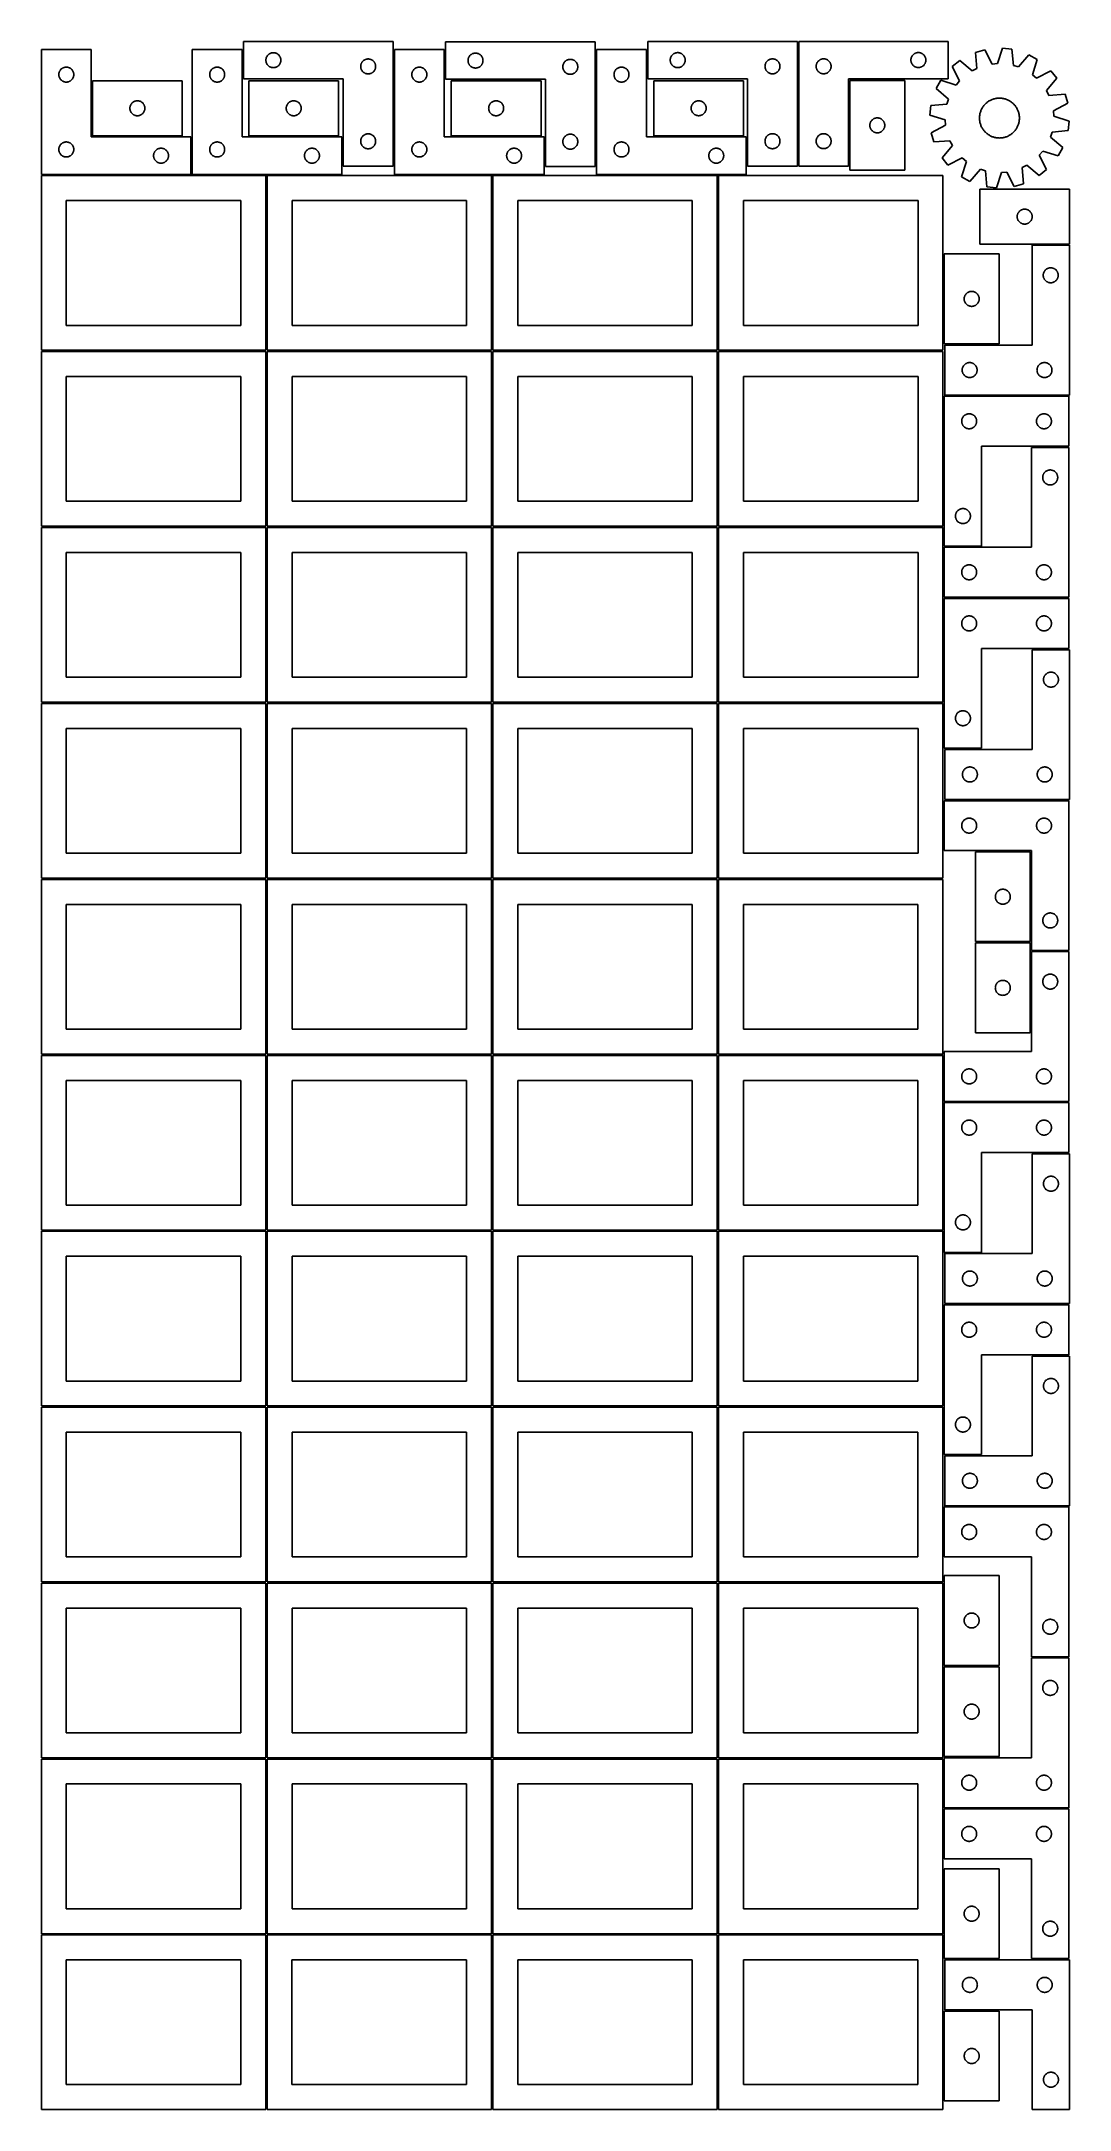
# Model space of a CAD drawing. Header units: millimetres. Extents: x 7 to 1243, y 7 to 2493.
import ezdxf

# ---------------------------------------------------------------- set-up
doc = ezdxf.new("R2010")
doc.units = ezdxf.units.MM
doc.layers.add('COMMON', color=5, linetype='CONTINUOUS', true_color=0x0000ff)
doc.layers.add('CUT', color=7, linetype='CONTINUOUS', true_color=0x000000)

msp = doc.modelspace()

# ---------------------------------------------------------------- linework, layer by layer
at = {"layer": 'COMMON'}
for p, q in [((277.291899, 1697.041937), (277.291899, 1487.041937)), ((6.541899, 1486.291936), (276.541899, 1486.291936)), ((277.291899, 1485.541936), (277.291899, 1275.541936)), ((278.0419, 1486.291936), (548.0419, 1486.291936)), ((548.7919, 1485.541936), (548.7919, 1275.541936)), ((820.291901, 1485.541936), (820.291901, 1275.541936)), ((6.541899, 1274.791935), (276.541899, 1274.791935)), ((277.291899, 1274.041935), (277.291899, 1064.041935)), ((278.0419, 1274.791935), (548.0419, 1274.791935)), ((548.7919, 1274.041935), (548.7919, 1064.041935)), ((549.541901, 1274.791935), (819.541901, 1274.791935)), ((820.291901, 1274.041935), (820.291901, 1064.041935)), ((821.041902, 1274.791935), (1091.041902, 1274.791935)), ((6.541899, 1063.291934), (276.541899, 1063.291934)), ((277.291899, 1062.541934), (277.291899, 852.541934)), ((278.0419, 1063.291934), (548.0419, 1063.291934)), ((548.7919, 1062.541934), (548.7919, 852.541934)), ((549.541901, 1063.291934), (819.541901, 1063.291934)), ((820.291901, 1062.541934), (820.291901, 852.541934)), ((821.041902, 1063.291934), (1091.041902, 1063.291934)), ((6.541899, 851.791933), (276.541899, 851.791933)), ((277.291899, 851.041933), (277.291899, 641.041933)), ((278.0419, 851.791933), (548.0419, 851.791933)), ((548.7919, 851.041933), (548.7919, 641.041933)), ((549.541901, 851.791933), (819.541901, 851.791933)), ((820.291901, 851.041933), (820.291901, 641.041933)), ((821.041902, 851.791933), (1091.041902, 851.791933)), ((276.541899, 640.291933), (6.541899, 640.291933)), ((277.291899, 639.541932), (277.291899, 429.541932)), ((548.0419, 640.291933), (278.0419, 640.291933)), ((548.791901, 429.541932), (548.791901, 639.541932)), ((549.541901, 640.291932), (819.541901, 640.291932)), ((820.291901, 639.541932), (820.291901, 429.541932)), ((821.041902, 640.291932), (1091.041902, 640.291932)), ((6.541899, 428.791931), (276.541899, 428.791931)), ((277.291899, 428.041931), (277.291899, 218.041931)), ((278.0419, 428.791931), (548.0419, 428.791931)), ((548.7919, 428.041931), (548.7919, 218.041931)), ((819.541901, 428.791932), (549.541901, 428.791932)), ((820.291901, 428.041931), (820.291901, 218.041931)), ((1091.041902, 428.791932), (821.041902, 428.791932)), ((6.541899, 217.29193), (276.520965, 217.29193)), ((277.270965, 216.54193), (277.270965, 6.54193)), ((278.0419, 217.29193), (548.020966, 217.29193)), ((548.770966, 216.54193), (548.770966, 6.54193)), ((549.541901, 217.29193), (819.520967, 217.29193)), ((820.270967, 216.54193), (820.270967, 6.54193)), ((821.041902, 217.29193), (1091.020968, 217.29193))]:
    msp.add_line(p, q, dxfattribs=at)
at = {"layer": 'CUT'}
for p, q in [((429.651577, 2493.05814), (249.651577, 2493.05814)), ((249.651577, 2493.05814), (249.651577, 2448.05814)), ((429.651577, 2343.05814), (429.651577, 2493.05814)), ((672.793239, 2492.610142), (492.793239, 2492.610142)), ((492.793239, 2492.610142), (492.793239, 2447.610142)), ((672.793239, 2342.610142), (672.793239, 2492.610142)), ((916.004696, 2493.153843), (736.004696, 2493.153843)), ((736.004696, 2493.153843), (736.004696, 2448.153843)), ((916.004696, 2343.153843), (916.004696, 2493.153843)), ((917.521299, 2493.194367), (1097.521299, 2493.194367)), ((917.521299, 2343.194367), (917.521299, 2493.194367)), ((1097.521299, 2493.194367), (1097.521299, 2448.194367)), ((66.520965, 2483.251496), (6.520965, 2483.251496)), ((6.520965, 2483.251496), (6.520965, 2333.251496)), ((33.628009, 2461.773867), (34.191593, 2461.944829)), ((34.191593, 2461.944829), (34.765152, 2462.078564)), ((34.765152, 2462.078564), (35.346229, 2462.1745)), ((35.346229, 2462.1745), (35.932336, 2462.232227)), ((35.932336, 2462.232227), (36.520965, 2462.251496)), ((36.520965, 2462.251496), (37.109593, 2462.232227)), ((37.109593, 2462.232227), (37.6957, 2462.1745)), ((37.6957, 2462.1745), (38.276778, 2462.078564)), ((38.276778, 2462.078564), (38.850336, 2461.944829)), ((38.850336, 2461.944829), (39.41392, 2461.773867)), ((66.520965, 2378.251496), (66.520965, 2483.251496)), ((248.041961, 2483.251496), (188.041961, 2483.251496)), ((188.041961, 2483.251496), (188.041961, 2333.251496)), ((215.149006, 2461.773867), (215.712589, 2461.944829)), ((215.712589, 2461.944829), (216.286148, 2462.078564)), ((216.286148, 2462.078564), (216.867225, 2462.1745)), ((216.867225, 2462.1745), (217.453333, 2462.232227)), ((217.453333, 2462.232227), (218.041961, 2462.251496)), ((218.041961, 2462.251496), (218.630589, 2462.232227)), ((218.630589, 2462.232227), (219.216696, 2462.1745)), ((219.216696, 2462.1745), (219.797774, 2462.078564)), ((219.797774, 2462.078564), (220.371332, 2461.944829)), ((220.371332, 2461.944829), (220.934916, 2461.773867)), ((248.041961, 2378.251496), (248.041961, 2483.251496)), ((276.651577, 2470.55814), (276.670846, 2471.146769)), ((276.670846, 2469.969512), (276.651577, 2470.55814)), ((276.670846, 2471.146769), (276.728573, 2471.732876)), ((276.728573, 2469.383405), (276.670846, 2469.969512)), ((276.728573, 2471.732876), (276.824509, 2472.313953)), ((276.824509, 2468.802327), (276.728573, 2469.383405)), ((276.824509, 2472.313953), (276.958244, 2472.887512)), ((276.958244, 2468.228769), (276.824509, 2468.802327)), ((276.958244, 2472.887512), (277.129206, 2473.451096)), ((277.129206, 2467.665185), (276.958244, 2468.228769)), ((277.129206, 2473.451096), (277.336661, 2474.002291)), ((277.336661, 2467.113989), (277.129206, 2467.665185)), ((277.336661, 2474.002291), (277.579722, 2474.538739)), ((277.579722, 2466.577542), (277.336661, 2467.113989)), ((277.579722, 2474.538739), (277.857348, 2475.05814)), ((277.857348, 2466.05814), (277.579722, 2466.577542)), ((277.857348, 2475.05814), (278.16835, 2475.558272)), ((278.16835, 2465.558008), (277.857348, 2466.05814)), ((278.16835, 2475.558272), (278.511397, 2476.036993)), ((278.511397, 2465.079288), (278.16835, 2465.558008)), ((278.511397, 2476.036993), (278.885019, 2476.492253)), ((278.885019, 2464.624028), (278.511397, 2465.079288)), ((278.885019, 2476.492253), (279.287616, 2476.922101)), ((279.287616, 2464.194179), (278.885019, 2464.624028)), ((279.287616, 2476.922101), (279.717464, 2477.324699)), ((279.717464, 2463.791582), (279.287616, 2464.194179)), ((279.717464, 2477.324699), (280.172724, 2477.69832)), ((280.172724, 2463.41796), (279.717464, 2463.791582)), ((280.172724, 2477.69832), (280.651445, 2478.041367)), ((280.651445, 2463.074914), (280.172724, 2463.41796)), ((280.651445, 2478.041367), (281.151577, 2478.352369)), ((281.151577, 2462.763912), (280.651445, 2463.074914)), ((281.151577, 2478.352369), (281.670979, 2478.629995)), ((281.670979, 2462.486286), (281.151577, 2462.763912)), ((281.670979, 2478.629995), (282.207426, 2478.873056)), ((282.207426, 2462.243225), (281.670979, 2462.486286)), ((282.207426, 2478.873056), (282.758622, 2479.080512)), ((282.758622, 2462.035769), (282.207426, 2462.243225)), ((282.758622, 2479.080512), (283.322205, 2479.251473)), ((283.322205, 2461.864808), (282.758622, 2462.035769)), ((283.322205, 2479.251473), (283.895764, 2479.385208)), ((283.895764, 2461.731073), (283.322205, 2461.864808)), ((283.895764, 2479.385208), (284.476841, 2479.481144)), ((284.476841, 2479.481144), (285.062949, 2479.538871)), ((285.062949, 2479.538871), (285.651577, 2479.55814)), ((285.651577, 2479.55814), (286.240205, 2479.538871)), ((286.240205, 2479.538871), (286.826313, 2479.481144)), ((286.826313, 2479.481144), (287.40739, 2479.385208)), ((287.40739, 2479.385208), (287.980948, 2479.251473)), ((287.980948, 2461.864808), (287.40739, 2461.731073)), ((287.980948, 2479.251473), (288.544532, 2479.080512)), ((288.544532, 2462.035769), (287.980948, 2461.864808)), ((288.544532, 2479.080512), (289.095728, 2478.873056)), ((289.095728, 2462.243225), (288.544532, 2462.035769)), ((289.095728, 2478.873056), (289.632175, 2478.629995)), ((289.632175, 2462.486286), (289.095728, 2462.243225)), ((289.632175, 2478.629995), (290.151577, 2478.352369)), ((290.151577, 2462.763912), (289.632175, 2462.486286)), ((290.151577, 2478.352369), (290.651709, 2478.041367)), ((290.651709, 2463.074914), (290.151577, 2462.763912)), ((290.651709, 2478.041367), (291.13043, 2477.69832)), ((291.13043, 2463.41796), (290.651709, 2463.074914)), ((291.13043, 2477.69832), (291.585689, 2477.324699)), ((291.585689, 2463.791582), (291.13043, 2463.41796)), ((291.585689, 2477.324699), (292.015538, 2476.922101)), ((292.015538, 2464.194179), (291.585689, 2463.791582)), ((292.015538, 2476.922101), (292.418135, 2476.492253)), ((292.418135, 2464.624028), (292.015538, 2464.194179)), ((292.418135, 2476.492253), (292.791757, 2476.036993)), ((292.791757, 2465.079288), (292.418135, 2464.624028)), ((292.791757, 2476.036993), (293.134803, 2475.558272)), ((293.134803, 2465.558008), (292.791757, 2465.079288)), ((293.134803, 2475.558272), (293.445805, 2475.05814)), ((293.445805, 2466.05814), (293.134803, 2465.558008)), ((293.445805, 2475.05814), (293.723431, 2474.538739)), ((293.723431, 2466.577542), (293.445805, 2466.05814)), ((293.723431, 2474.538739), (293.966493, 2474.002291)), ((293.966493, 2467.113989), (293.723431, 2466.577542)), ((293.966493, 2474.002291), (294.173948, 2473.451096)), ((294.173948, 2467.665185), (293.966493, 2467.113989)), ((294.173948, 2473.451096), (294.344909, 2472.887512)), ((294.344909, 2468.228769), (294.173948, 2467.665185)), ((294.344909, 2472.887512), (294.478644, 2472.313953)), ((294.478644, 2468.802327), (294.344909, 2468.228769)), ((294.478644, 2472.313953), (294.574581, 2471.732876)), ((294.574581, 2469.383405), (294.478644, 2468.802327)), ((294.574581, 2471.732876), (294.632307, 2471.146769)), ((294.632307, 2469.969512), (294.574581, 2469.383405)), ((294.632307, 2471.146769), (294.651577, 2470.55814)), ((294.651577, 2470.55814), (294.632307, 2469.969512)), ((390.651577, 2463.05814), (390.670846, 2463.646769)), ((390.670846, 2462.469512), (390.651577, 2463.05814)), ((390.670846, 2463.646769), (390.728573, 2464.232876)), ((390.728573, 2461.883405), (390.670846, 2462.469512)), ((390.728573, 2464.232876), (390.824509, 2464.813953)), ((390.824509, 2461.302327), (390.728573, 2461.883405)), ((390.824509, 2464.813953), (390.958244, 2465.387512)), ((390.958244, 2465.387512), (391.129206, 2465.951096)), ((391.129206, 2465.951096), (391.336661, 2466.502291)), ((391.336661, 2466.502291), (391.579722, 2467.038739)), ((391.579722, 2467.038739), (391.857348, 2467.55814)), ((391.857348, 2467.55814), (392.16835, 2468.058272)), ((392.16835, 2468.058272), (392.511397, 2468.536993)), ((392.511397, 2468.536993), (392.885019, 2468.992253)), ((392.885019, 2468.992253), (393.287616, 2469.422101)), ((393.287616, 2469.422101), (393.717464, 2469.824699)), ((393.717464, 2469.824699), (394.172724, 2470.19832)), ((394.172724, 2470.19832), (394.651445, 2470.541367)), ((394.651445, 2470.541367), (395.151577, 2470.852369)), ((395.151577, 2470.852369), (395.670979, 2471.129995)), ((395.670979, 2471.129995), (396.207426, 2471.373056)), ((396.207426, 2471.373056), (396.758622, 2471.580512)), ((396.758622, 2471.580512), (397.322205, 2471.751473)), ((397.322205, 2471.751473), (397.895764, 2471.885208)), ((397.895764, 2471.885208), (398.476841, 2471.981144)), ((398.476841, 2471.981144), (399.062949, 2472.038871)), ((399.062949, 2472.038871), (399.651577, 2472.05814)), ((399.651577, 2472.05814), (400.240205, 2472.038871)), ((400.240205, 2472.038871), (400.826313, 2471.981144)), ((400.826313, 2471.981144), (401.40739, 2471.885208)), ((401.40739, 2471.885208), (401.980948, 2471.751473)), ((401.980948, 2471.751473), (402.544532, 2471.580512)), ((402.544532, 2471.580512), (403.095728, 2471.373056)), ((403.095728, 2471.373056), (403.632175, 2471.129995)), ((403.632175, 2471.129995), (404.151577, 2470.852369)), ((404.151577, 2470.852369), (404.651709, 2470.541367)), ((404.651709, 2470.541367), (405.13043, 2470.19832)), ((405.13043, 2470.19832), (405.585689, 2469.824699)), ((405.585689, 2469.824699), (406.015538, 2469.422101)), ((406.015538, 2469.422101), (406.418135, 2468.992253)), ((406.418135, 2468.992253), (406.791757, 2468.536993)), ((406.791757, 2468.536993), (407.134803, 2468.058272)), ((407.134803, 2468.058272), (407.445805, 2467.55814)), ((407.445805, 2467.55814), (407.723431, 2467.038739)), ((407.723431, 2467.038739), (407.966493, 2466.502291)), ((407.966493, 2466.502291), (408.173948, 2465.951096)), ((408.173948, 2465.951096), (408.344909, 2465.387512)), ((408.344909, 2465.387512), (408.478644, 2464.813953)), ((408.478644, 2464.813953), (408.574581, 2464.232876)), ((408.574581, 2461.883405), (408.478644, 2461.302327)), ((408.574581, 2464.232876), (408.632307, 2463.646769)), ((408.632307, 2462.469512), (408.574581, 2461.883405)), ((408.632307, 2463.646769), (408.651577, 2463.05814)), ((408.651577, 2463.05814), (408.632307, 2462.469512)), ((491.20169, 2483.251496), (431.20169, 2483.251496)), ((431.20169, 2483.251496), (431.20169, 2333.251496)), ((458.308735, 2461.773867), (458.872318, 2461.944829)), ((458.872318, 2461.944829), (459.445877, 2462.078564)), ((459.445877, 2462.078564), (460.026954, 2462.1745)), ((460.026954, 2462.1745), (460.613062, 2462.232227)), ((460.613062, 2462.232227), (461.20169, 2462.251496)), ((461.20169, 2462.251496), (461.790318, 2462.232227)), ((461.790318, 2462.232227), (462.376425, 2462.1745)), ((462.376425, 2462.1745), (462.957503, 2462.078564)), ((462.957503, 2462.078564), (463.531061, 2461.944829)), ((463.531061, 2461.944829), (464.094645, 2461.773867)), ((491.20169, 2378.251496), (491.20169, 2483.251496)), ((519.793239, 2470.110142), (519.812509, 2470.69877)), ((519.812509, 2469.521514), (519.793239, 2470.110142)), ((519.812509, 2470.69877), (519.870236, 2471.284878)), ((519.870236, 2468.935407), (519.812509, 2469.521514)), ((519.870236, 2471.284878), (519.966172, 2471.865955)), ((519.966172, 2468.354329), (519.870236, 2468.935407)), ((519.966172, 2471.865955), (520.099907, 2472.439514)), ((520.099907, 2467.780771), (519.966172, 2468.354329)), ((520.099907, 2472.439514), (520.270868, 2473.003098)), ((520.270868, 2467.217187), (520.099907, 2467.780771)), ((520.270868, 2473.003098), (520.478324, 2473.554293)), ((520.478324, 2466.665991), (520.270868, 2467.217187)), ((520.478324, 2473.554293), (520.721385, 2474.090741)), ((520.721385, 2466.129544), (520.478324, 2466.665991)), ((520.721385, 2474.090741), (520.999011, 2474.610142)), ((520.999011, 2465.610142), (520.721385, 2466.129544)), ((520.999011, 2474.610142), (521.310013, 2475.110274)), ((521.310013, 2465.11001), (520.999011, 2465.610142)), ((521.310013, 2475.110274), (521.653059, 2475.588995)), ((521.653059, 2464.631289), (521.310013, 2465.11001)), ((521.653059, 2475.588995), (522.026681, 2476.044255)), ((522.026681, 2464.17603), (521.653059, 2464.631289)), ((522.026681, 2476.044255), (522.429278, 2476.474103)), ((522.429278, 2463.746181), (522.026681, 2464.17603)), ((522.429278, 2476.474103), (522.859127, 2476.876701)), ((522.859127, 2463.343584), (522.429278, 2463.746181)), ((522.859127, 2476.876701), (523.314387, 2477.250322)), ((523.314387, 2462.969962), (522.859127, 2463.343584)), ((523.314387, 2477.250322), (523.793107, 2477.593369)), ((523.793107, 2462.626916), (523.314387, 2462.969962)), ((523.793107, 2477.593369), (524.293239, 2477.904371)), ((524.293239, 2462.315914), (523.793107, 2462.626916)), ((524.293239, 2477.904371), (524.812641, 2478.181997)), ((524.812641, 2462.038288), (524.293239, 2462.315914)), ((524.812641, 2478.181997), (525.349088, 2478.425058)), ((525.349088, 2461.795227), (524.812641, 2462.038288)), ((525.349088, 2478.425058), (525.900284, 2478.632513)), ((525.900284, 2478.632513), (526.463868, 2478.803475)), ((526.463868, 2478.803475), (527.037426, 2478.93721)), ((527.037426, 2478.93721), (527.618504, 2479.033146)), ((527.618504, 2479.033146), (528.204611, 2479.090873)), ((528.204611, 2479.090873), (528.793239, 2479.110142)), ((528.793239, 2479.110142), (529.381868, 2479.090873)), ((529.381868, 2479.090873), (529.967975, 2479.033146)), ((529.967975, 2479.033146), (530.549052, 2478.93721)), ((530.549052, 2478.93721), (531.122611, 2478.803475)), ((531.122611, 2478.803475), (531.686195, 2478.632513)), ((531.686195, 2478.632513), (532.23739, 2478.425058)), ((532.23739, 2478.425058), (532.773838, 2478.181997)), ((532.773838, 2462.038288), (532.23739, 2461.795227)), ((532.773838, 2478.181997), (533.293239, 2477.904371)), ((533.293239, 2462.315914), (532.773838, 2462.038288)), ((533.293239, 2477.904371), (533.793371, 2477.593369)), ((533.793371, 2462.626916), (533.293239, 2462.315914)), ((533.793371, 2477.593369), (534.272092, 2477.250322)), ((534.272092, 2462.969962), (533.793371, 2462.626916)), ((534.272092, 2477.250322), (534.727352, 2476.876701)), ((534.727352, 2463.343584), (534.272092, 2462.969962)), ((534.727352, 2476.876701), (535.1572, 2476.474103)), ((535.1572, 2463.746181), (534.727352, 2463.343584)), ((535.1572, 2476.474103), (535.559798, 2476.044255)), ((535.559798, 2464.17603), (535.1572, 2463.746181)), ((535.559798, 2476.044255), (535.933419, 2475.588995)), ((535.933419, 2464.631289), (535.559798, 2464.17603)), ((535.933419, 2475.588995), (536.276466, 2475.110274)), ((536.276466, 2465.11001), (535.933419, 2464.631289)), ((536.276466, 2475.110274), (536.587468, 2474.610142)), ((536.587468, 2465.610142), (536.276466, 2465.11001)), ((536.587468, 2474.610142), (536.865094, 2474.090741)), ((536.865094, 2466.129544), (536.587468, 2465.610142)), ((536.865094, 2474.090741), (537.108155, 2473.554293)), ((537.108155, 2466.665991), (536.865094, 2466.129544)), ((537.108155, 2473.554293), (537.315611, 2473.003098)), ((537.315611, 2467.217187), (537.108155, 2466.665991)), ((537.315611, 2473.003098), (537.486572, 2472.439514)), ((537.486572, 2467.780771), (537.315611, 2467.217187)), ((537.486572, 2472.439514), (537.620307, 2471.865955)), ((537.620307, 2468.354329), (537.486572, 2467.780771)), ((537.620307, 2471.865955), (537.716243, 2471.284878)), ((537.716243, 2468.935407), (537.620307, 2468.354329)), ((537.716243, 2471.284878), (537.77397, 2470.69877)), ((537.77397, 2469.521514), (537.716243, 2468.935407)), ((537.77397, 2470.69877), (537.793239, 2470.110142)), ((537.793239, 2470.110142), (537.77397, 2469.521514)), ((633.793239, 2462.610142), (633.812509, 2463.19877)), ((633.812509, 2462.021514), (633.793239, 2462.610142)), ((633.812509, 2463.19877), (633.870236, 2463.784878)), ((633.870236, 2461.435407), (633.812509, 2462.021514)), ((633.870236, 2463.784878), (633.966172, 2464.365955)), ((633.966172, 2464.365955), (634.099907, 2464.939514)), ((634.099907, 2464.939514), (634.270868, 2465.503098)), ((634.270868, 2465.503098), (634.478324, 2466.054293)), ((634.478324, 2466.054293), (634.721385, 2466.590741)), ((634.721385, 2466.590741), (634.999011, 2467.110142)), ((634.999011, 2467.110142), (635.310013, 2467.610274)), ((635.310013, 2467.610274), (635.653059, 2468.088995)), ((635.653059, 2468.088995), (636.026681, 2468.544255)), ((636.026681, 2468.544255), (636.429278, 2468.974103)), ((636.429278, 2468.974103), (636.859127, 2469.376701)), ((636.859127, 2469.376701), (637.314387, 2469.750322)), ((637.314387, 2469.750322), (637.793107, 2470.093369)), ((637.793107, 2470.093369), (638.293239, 2470.404371)), ((638.293239, 2470.404371), (638.812641, 2470.681997)), ((638.812641, 2470.681997), (639.349088, 2470.925058)), ((639.349088, 2470.925058), (639.900284, 2471.132513)), ((639.900284, 2471.132513), (640.463868, 2471.303475)), ((640.463868, 2471.303475), (641.037426, 2471.43721)), ((641.037426, 2471.43721), (641.618504, 2471.533146)), ((641.618504, 2471.533146), (642.204611, 2471.590873)), ((642.204611, 2471.590873), (642.793239, 2471.610142)), ((642.793239, 2471.610142), (643.381868, 2471.590873)), ((643.381868, 2471.590873), (643.967975, 2471.533146)), ((643.967975, 2471.533146), (644.549052, 2471.43721)), ((644.549052, 2471.43721), (645.122611, 2471.303475)), ((645.122611, 2471.303475), (645.686195, 2471.132513)), ((645.686195, 2471.132513), (646.23739, 2470.925058)), ((646.23739, 2470.925058), (646.773838, 2470.681997)), ((646.773838, 2470.681997), (647.293239, 2470.404371)), ((647.293239, 2470.404371), (647.793371, 2470.093369)), ((647.793371, 2470.093369), (648.272092, 2469.750322)), ((648.272092, 2469.750322), (648.727352, 2469.376701)), ((648.727352, 2469.376701), (649.1572, 2468.974103)), ((649.1572, 2468.974103), (649.559798, 2468.544255)), ((649.559798, 2468.544255), (649.933419, 2468.088995)), ((649.933419, 2468.088995), (650.276466, 2467.610274)), ((650.276466, 2467.610274), (650.587468, 2467.110142)), ((650.587468, 2467.110142), (650.865094, 2466.590741)), ((650.865094, 2466.590741), (651.108155, 2466.054293)), ((651.108155, 2466.054293), (651.315611, 2465.503098)), ((651.315611, 2465.503098), (651.486572, 2464.939514)), ((651.486572, 2464.939514), (651.620307, 2464.365955)), ((651.620307, 2464.365955), (651.716243, 2463.784878)), ((651.716243, 2463.784878), (651.77397, 2463.19877)), ((651.77397, 2462.021514), (651.716243, 2461.435407)), ((651.77397, 2463.19877), (651.793239, 2462.610142)), ((651.793239, 2462.610142), (651.77397, 2462.021514)), ((734.36151, 2483.251496), (674.36151, 2483.251496)), ((674.36151, 2483.251496), (674.36151, 2333.251496)), ((701.468555, 2461.773867), (702.032139, 2461.944829)), ((702.032139, 2461.944829), (702.605697, 2462.078564)), ((702.605697, 2462.078564), (703.186775, 2462.1745)), ((703.186775, 2462.1745), (703.772882, 2462.232227)), ((703.772882, 2462.232227), (704.36151, 2462.251496)), ((704.36151, 2462.251496), (704.950138, 2462.232227)), ((704.950138, 2462.232227), (705.536246, 2462.1745)), ((705.536246, 2462.1745), (706.117323, 2462.078564)), ((706.117323, 2462.078564), (706.690882, 2461.944829)), ((706.690882, 2461.944829), (707.254465, 2461.773867)), ((734.36151, 2378.251496), (734.36151, 2483.251496)), ((763.004696, 2470.653843), (763.023965, 2471.242472)), ((763.023965, 2470.065215), (763.004696, 2470.653843)), ((763.023965, 2471.242472), (763.081692, 2471.828579)), ((763.081692, 2469.479108), (763.023965, 2470.065215)), ((763.081692, 2471.828579), (763.177628, 2472.409656)), ((763.177628, 2468.898031), (763.081692, 2469.479108)), ((763.177628, 2472.409656), (763.311363, 2472.983215)), ((763.311363, 2468.324472), (763.177628, 2468.898031)), ((763.311363, 2472.983215), (763.482325, 2473.546799)), ((763.482325, 2467.760888), (763.311363, 2468.324472)), ((763.482325, 2473.546799), (763.68978, 2474.097994)), ((763.68978, 2467.209693), (763.482325, 2467.760888)), ((763.68978, 2474.097994), (763.932841, 2474.634442)), ((763.932841, 2466.673245), (763.68978, 2467.209693)), ((763.932841, 2474.634442), (764.210467, 2475.153843)), ((764.210467, 2466.153843), (763.932841, 2466.673245)), ((764.210467, 2475.153843), (764.521469, 2475.653976)), ((764.521469, 2465.653711), (764.210467, 2466.153843)), ((764.521469, 2475.653976), (764.864516, 2476.132696)), ((764.864516, 2465.174991), (764.521469, 2465.653711)), ((764.864516, 2476.132696), (765.238137, 2476.587956)), ((765.238137, 2464.719731), (764.864516, 2465.174991)), ((765.238137, 2476.587956), (765.640735, 2477.017805)), ((765.640735, 2464.289882), (765.238137, 2464.719731)), ((765.640735, 2477.017805), (766.070583, 2477.420402)), ((766.070583, 2463.887285), (765.640735, 2464.289882)), ((766.070583, 2477.420402), (766.525843, 2477.794024)), ((766.525843, 2463.513663), (766.070583, 2463.887285)), ((766.525843, 2477.794024), (767.004564, 2478.13707)), ((767.004564, 2463.170617), (766.525843, 2463.513663)), ((767.004564, 2478.13707), (767.504696, 2478.448072)), ((767.504696, 2462.859615), (767.004564, 2463.170617)), ((767.504696, 2478.448072), (768.024097, 2478.725698)), ((768.024097, 2462.581989), (767.504696, 2462.859615)), ((768.024097, 2478.725698), (768.560545, 2478.968759)), ((768.560545, 2462.338928), (768.024097, 2462.581989)), ((768.560545, 2478.968759), (769.111741, 2479.176215)), ((769.111741, 2462.131472), (768.560545, 2462.338928)), ((769.111741, 2479.176215), (769.675324, 2479.347176)), ((769.675324, 2461.960511), (769.111741, 2462.131472)), ((769.675324, 2479.347176), (770.248883, 2479.480911)), ((770.248883, 2461.826776), (769.675324, 2461.960511)), ((770.248883, 2479.480911), (770.82996, 2479.576847)), ((770.82996, 2461.73084), (770.248883, 2461.826776)), ((770.82996, 2479.576847), (771.416068, 2479.634574)), ((771.416068, 2479.634574), (772.004696, 2479.653843)), ((772.004696, 2479.653843), (772.593324, 2479.634574)), ((772.593324, 2479.634574), (773.179431, 2479.576847)), ((773.179431, 2479.576847), (773.760509, 2479.480911)), ((773.760509, 2461.826776), (773.179431, 2461.73084)), ((773.760509, 2479.480911), (774.334067, 2479.347176)), ((774.334067, 2461.960511), (773.760509, 2461.826776)), ((774.334067, 2479.347176), (774.897651, 2479.176215)), ((774.897651, 2462.131472), (774.334067, 2461.960511)), ((774.897651, 2479.176215), (775.448847, 2478.968759)), ((775.448847, 2462.338928), (774.897651, 2462.131472)), ((775.448847, 2478.968759), (775.985294, 2478.725698)), ((775.985294, 2462.581989), (775.448847, 2462.338928)), ((775.985294, 2478.725698), (776.504696, 2478.448072)), ((776.504696, 2462.859615), (775.985294, 2462.581989)), ((776.504696, 2478.448072), (777.004828, 2478.13707)), ((777.004828, 2463.170617), (776.504696, 2462.859615)), ((777.004828, 2478.13707), (777.483549, 2477.794024)), ((777.483549, 2463.513663), (777.004828, 2463.170617)), ((777.483549, 2477.794024), (777.938808, 2477.420402)), ((777.938808, 2463.887285), (777.483549, 2463.513663)), ((777.938808, 2477.420402), (778.368657, 2477.017805)), ((778.368657, 2464.289882), (777.938808, 2463.887285)), ((778.368657, 2477.017805), (778.771254, 2476.587956)), ((778.771254, 2464.719731), (778.368657, 2464.289882)), ((778.771254, 2476.587956), (779.144876, 2476.132696)), ((779.144876, 2465.174991), (778.771254, 2464.719731)), ((779.144876, 2476.132696), (779.487922, 2475.653976)), ((779.487922, 2465.653711), (779.144876, 2465.174991)), ((779.487922, 2475.653976), (779.798924, 2475.153843)), ((779.798924, 2466.153843), (779.487922, 2465.653711)), ((779.798924, 2475.153843), (780.07655, 2474.634442)), ((780.07655, 2466.673245), (779.798924, 2466.153843)), ((780.07655, 2474.634442), (780.319611, 2474.097994)), ((780.319611, 2467.209693), (780.07655, 2466.673245)), ((780.319611, 2474.097994), (780.527067, 2473.546799)), ((780.527067, 2467.760888), (780.319611, 2467.209693)), ((780.527067, 2473.546799), (780.698028, 2472.983215)), ((780.698028, 2468.324472), (780.527067, 2467.760888)), ((780.698028, 2472.983215), (780.831763, 2472.409656)), ((780.831763, 2468.898031), (780.698028, 2468.324472)), ((780.831763, 2472.409656), (780.927699, 2471.828579)), ((780.927699, 2469.479108), (780.831763, 2468.898031)), ((780.927699, 2471.828579), (780.985426, 2471.242472)), ((780.985426, 2470.065215), (780.927699, 2469.479108)), ((780.985426, 2471.242472), (781.004696, 2470.653843)), ((781.004696, 2470.653843), (780.985426, 2470.065215)), ((877.004696, 2463.153843), (877.023965, 2463.742472)), ((877.023965, 2462.565215), (877.004696, 2463.153843)), ((877.023965, 2463.742472), (877.081692, 2464.328579)), ((877.081692, 2461.979108), (877.023965, 2462.565215)), ((877.081692, 2464.328579), (877.177628, 2464.909656)), ((877.177628, 2461.398031), (877.081692, 2461.979108)), ((877.177628, 2464.909656), (877.311363, 2465.483215)), ((877.311363, 2465.483215), (877.482325, 2466.046799)), ((877.482325, 2466.046799), (877.68978, 2466.597994)), ((877.68978, 2466.597994), (877.932841, 2467.134442)), ((877.932841, 2467.134442), (878.210467, 2467.653843)), ((878.210467, 2467.653843), (878.521469, 2468.153976)), ((878.521469, 2468.153976), (878.864516, 2468.632696)), ((878.864516, 2468.632696), (879.238137, 2469.087956)), ((879.238137, 2469.087956), (879.640735, 2469.517805)), ((879.640735, 2469.517805), (880.070583, 2469.920402)), ((880.070583, 2469.920402), (880.525843, 2470.294024)), ((880.525843, 2470.294024), (881.004564, 2470.63707)), ((881.004564, 2470.63707), (881.504696, 2470.948072)), ((881.504696, 2470.948072), (882.024097, 2471.225698)), ((882.024097, 2471.225698), (882.560545, 2471.468759)), ((882.560545, 2471.468759), (883.111741, 2471.676215)), ((883.111741, 2471.676215), (883.675324, 2471.847176)), ((883.675324, 2471.847176), (884.248883, 2471.980911)), ((884.248883, 2471.980911), (884.82996, 2472.076847)), ((884.82996, 2472.076847), (885.416068, 2472.134574)), ((885.416068, 2472.134574), (886.004696, 2472.153843)), ((886.004696, 2472.153843), (886.593324, 2472.134574)), ((886.593324, 2472.134574), (887.179431, 2472.076847)), ((887.179431, 2472.076847), (887.760509, 2471.980911)), ((887.760509, 2471.980911), (888.334067, 2471.847176)), ((888.334067, 2471.847176), (888.897651, 2471.676215)), ((888.897651, 2471.676215), (889.448847, 2471.468759)), ((889.448847, 2471.468759), (889.985294, 2471.225698)), ((889.985294, 2471.225698), (890.504696, 2470.948072)), ((890.504696, 2470.948072), (891.004828, 2470.63707)), ((891.004828, 2470.63707), (891.483549, 2470.294024)), ((891.483549, 2470.294024), (891.938808, 2469.920402)), ((891.938808, 2469.920402), (892.368657, 2469.517805)), ((892.368657, 2469.517805), (892.771254, 2469.087956)), ((892.771254, 2469.087956), (893.144876, 2468.632696)), ((893.144876, 2468.632696), (893.487922, 2468.153976)), ((893.487922, 2468.153976), (893.798924, 2467.653843)), ((893.798924, 2467.653843), (894.07655, 2467.134442)), ((894.07655, 2467.134442), (894.319611, 2466.597994)), ((894.319611, 2466.597994), (894.527067, 2466.046799)), ((894.527067, 2466.046799), (894.698028, 2465.483215)), ((894.698028, 2465.483215), (894.831763, 2464.909656)), ((894.831763, 2464.909656), (894.927699, 2464.328579)), ((894.927699, 2461.979108), (894.831763, 2461.398031)), ((894.927699, 2464.328579), (894.985426, 2463.742472)), ((894.985426, 2462.565215), (894.927699, 2461.979108)), ((894.985426, 2463.742472), (895.004696, 2463.153843)), ((895.004696, 2463.153843), (894.985426, 2462.565215)), ((938.540569, 2463.782995), (938.521299, 2463.194367)), ((938.521299, 2463.194367), (938.540569, 2462.605739)), ((938.598295, 2464.369103), (938.540569, 2463.782995)), ((938.540569, 2462.605739), (938.598295, 2462.019632)), ((938.694231, 2464.95018), (938.598295, 2464.369103)), ((938.598295, 2462.019632), (938.694231, 2461.438554)), ((938.827967, 2465.523739), (938.694231, 2464.95018)), ((938.998928, 2466.087322), (938.827967, 2465.523739)), ((939.206383, 2466.638518), (938.998928, 2466.087322)), ((939.449444, 2467.174966), (939.206383, 2466.638518)), ((939.72707, 2467.694367), (939.449444, 2467.174966)), ((940.038072, 2468.194499), (939.72707, 2467.694367)), ((940.381119, 2468.67322), (940.038072, 2468.194499)), ((940.754741, 2469.12848), (940.381119, 2468.67322)), ((941.157338, 2469.558328), (940.754741, 2469.12848)), ((941.587187, 2469.960926), (941.157338, 2469.558328)), ((942.042446, 2470.334547), (941.587187, 2469.960926)), ((942.521167, 2470.677594), (942.042446, 2470.334547)), ((943.021299, 2470.988596), (942.521167, 2470.677594)), ((943.540701, 2471.266222), (943.021299, 2470.988596)), ((944.077148, 2471.509283), (943.540701, 2471.266222)), ((944.628344, 2471.716738), (944.077148, 2471.509283)), ((945.191928, 2471.8877), (944.628344, 2471.716738)), ((945.765486, 2472.021435), (945.191928, 2471.8877)), ((946.346563, 2472.117371), (945.765486, 2472.021435)), ((946.932671, 2472.175098), (946.346563, 2472.117371)), ((947.521299, 2472.194367), (946.932671, 2472.175098)), ((948.109927, 2472.175098), (947.521299, 2472.194367)), ((948.696035, 2472.117371), (948.109927, 2472.175098)), ((949.277112, 2472.021435), (948.696035, 2472.117371)), ((949.85067, 2471.8877), (949.277112, 2472.021435)), ((950.414254, 2471.716738), (949.85067, 2471.8877)), ((950.96545, 2471.509283), (950.414254, 2471.716738)), ((951.501897, 2471.266222), (950.96545, 2471.509283)), ((952.021299, 2470.988596), (951.501897, 2471.266222)), ((952.521431, 2470.677594), (952.021299, 2470.988596)), ((953.000152, 2470.334547), (952.521431, 2470.677594)), ((953.455411, 2469.960926), (953.000152, 2470.334547)), ((953.88526, 2469.558328), (953.455411, 2469.960926)), ((954.287857, 2469.12848), (953.88526, 2469.558328)), ((954.661479, 2468.67322), (954.287857, 2469.12848)), ((955.004526, 2468.194499), (954.661479, 2468.67322)), ((955.315528, 2467.694367), (955.004526, 2468.194499)), ((955.593154, 2467.174966), (955.315528, 2467.694367)), ((955.836215, 2466.638518), (955.593154, 2467.174966)), ((956.04367, 2466.087322), (955.836215, 2466.638518)), ((956.214631, 2465.523739), (956.04367, 2466.087322)), ((956.348367, 2464.95018), (956.214631, 2465.523739)), ((956.444303, 2464.369103), (956.348367, 2464.95018)), ((956.348367, 2461.438554), (956.444303, 2462.019632)), ((956.502029, 2463.782995), (956.444303, 2464.369103)), ((956.444303, 2462.019632), (956.502029, 2462.605739)), ((956.521299, 2463.194367), (956.502029, 2463.782995)), ((956.502029, 2462.605739), (956.521299, 2463.194367)), ((1052.540569, 2471.282995), (1052.521299, 2470.694367)), ((1052.521299, 2470.694367), (1052.540569, 2470.105739)), ((1052.598295, 2471.869103), (1052.540569, 2471.282995)), ((1052.540569, 2470.105739), (1052.598295, 2469.519632)), ((1052.694231, 2472.45018), (1052.598295, 2471.869103)), ((1052.598295, 2469.519632), (1052.694231, 2468.938554)), ((1052.827967, 2473.023739), (1052.694231, 2472.45018)), ((1052.694231, 2468.938554), (1052.827967, 2468.364996)), ((1052.998928, 2473.587322), (1052.827967, 2473.023739)), ((1052.827967, 2468.364996), (1052.998928, 2467.801412)), ((1053.206383, 2474.138518), (1052.998928, 2473.587322)), ((1052.998928, 2467.801412), (1053.206383, 2467.250216)), ((1053.449444, 2474.674966), (1053.206383, 2474.138518)), ((1053.206383, 2467.250216), (1053.449444, 2466.713769)), ((1053.72707, 2475.194367), (1053.449444, 2474.674966)), ((1053.449444, 2466.713769), (1053.72707, 2466.194367)), ((1054.038072, 2475.694499), (1053.72707, 2475.194367)), ((1053.72707, 2466.194367), (1054.038072, 2465.694235)), ((1054.381119, 2476.17322), (1054.038072, 2475.694499)), ((1054.038072, 2465.694235), (1054.381119, 2465.215514)), ((1054.754741, 2476.62848), (1054.381119, 2476.17322)), ((1054.381119, 2465.215514), (1054.754741, 2464.760255)), ((1055.157338, 2477.058328), (1054.754741, 2476.62848)), ((1054.754741, 2464.760255), (1055.157338, 2464.330406)), ((1055.587187, 2477.460926), (1055.157338, 2477.058328)), ((1055.157338, 2464.330406), (1055.587187, 2463.927809)), ((1056.042446, 2477.834547), (1055.587187, 2477.460926)), ((1055.587187, 2463.927809), (1056.042446, 2463.554187)), ((1056.521167, 2478.177594), (1056.042446, 2477.834547)), ((1056.042446, 2463.554187), (1056.521167, 2463.211141)), ((1057.021299, 2478.488596), (1056.521167, 2478.177594)), ((1056.521167, 2463.211141), (1057.021299, 2462.900139)), ((1057.540701, 2478.766222), (1057.021299, 2478.488596)), ((1057.021299, 2462.900139), (1057.540701, 2462.622513)), ((1058.077148, 2479.009283), (1057.540701, 2478.766222)), ((1057.540701, 2462.622513), (1058.077148, 2462.379452)), ((1058.628344, 2479.216738), (1058.077148, 2479.009283)), ((1058.077148, 2462.379452), (1058.628344, 2462.171996)), ((1059.191928, 2479.3877), (1058.628344, 2479.216738)), ((1058.628344, 2462.171996), (1059.191928, 2462.001035)), ((1059.765486, 2479.521435), (1059.191928, 2479.3877)), ((1059.191928, 2462.001035), (1059.765486, 2461.8673)), ((1060.346563, 2479.617371), (1059.765486, 2479.521435)), ((1059.765486, 2461.8673), (1060.346563, 2461.771364)), ((1060.932671, 2479.675098), (1060.346563, 2479.617371)), ((1061.521299, 2479.694367), (1060.932671, 2479.675098)), ((1062.109927, 2479.675098), (1061.521299, 2479.694367)), ((1062.696035, 2479.617371), (1062.109927, 2479.675098)), ((1063.277112, 2479.521435), (1062.696035, 2479.617371)), ((1062.696035, 2461.771364), (1063.277112, 2461.8673)), ((1063.85067, 2479.3877), (1063.277112, 2479.521435)), ((1063.277112, 2461.8673), (1063.85067, 2462.001035)), ((1064.414254, 2479.216738), (1063.85067, 2479.3877)), ((1063.85067, 2462.001035), (1064.414254, 2462.171996)), ((1064.96545, 2479.009283), (1064.414254, 2479.216738)), ((1064.414254, 2462.171996), (1064.96545, 2462.379452)), ((1065.501897, 2478.766222), (1064.96545, 2479.009283)), ((1064.96545, 2462.379452), (1065.501897, 2462.622513)), ((1066.021299, 2478.488596), (1065.501897, 2478.766222)), ((1065.501897, 2462.622513), (1066.021299, 2462.900139)), ((1066.521431, 2478.177594), (1066.021299, 2478.488596)), ((1066.021299, 2462.900139), (1066.521431, 2463.211141)), ((1067.000152, 2477.834547), (1066.521431, 2478.177594)), ((1066.521431, 2463.211141), (1067.000152, 2463.554187)), ((1067.455411, 2477.460926), (1067.000152, 2477.834547)), ((1067.000152, 2463.554187), (1067.455411, 2463.927809)), ((1067.88526, 2477.058328), (1067.455411, 2477.460926)), ((1067.455411, 2463.927809), (1067.88526, 2464.330406)), ((1068.287857, 2476.62848), (1067.88526, 2477.058328)), ((1067.88526, 2464.330406), (1068.287857, 2464.760255)), ((1068.661479, 2476.17322), (1068.287857, 2476.62848)), ((1068.287857, 2464.760255), (1068.661479, 2465.215514)), ((1069.004526, 2475.694499), (1068.661479, 2476.17322)), ((1068.661479, 2465.215514), (1069.004526, 2465.694235)), ((1069.315528, 2475.194367), (1069.004526, 2475.694499)), ((1069.004526, 2465.694235), (1069.315528, 2466.194367)), ((1069.593154, 2474.674966), (1069.315528, 2475.194367)), ((1069.315528, 2466.194367), (1069.593154, 2466.713769)), ((1069.836215, 2474.138518), (1069.593154, 2474.674966)), ((1069.593154, 2466.713769), (1069.836215, 2467.250216)), ((1070.04367, 2473.587322), (1069.836215, 2474.138518)), ((1069.836215, 2467.250216), (1070.04367, 2467.801412)), ((1070.214631, 2473.023739), (1070.04367, 2473.587322)), ((1070.04367, 2467.801412), (1070.214631, 2468.364996)), ((1070.348367, 2472.45018), (1070.214631, 2473.023739)), ((1070.214631, 2468.364996), (1070.348367, 2468.938554)), ((1070.444303, 2471.869103), (1070.348367, 2472.45018)), ((1070.348367, 2468.938554), (1070.444303, 2469.519632)), ((1070.502029, 2471.282995), (1070.444303, 2471.869103)), ((1070.444303, 2469.519632), (1070.502029, 2470.105739)), ((1070.521299, 2470.694367), (1070.502029, 2471.282995)), ((1070.502029, 2470.105739), (1070.521299, 2470.694367)), ((1111.248392, 2470.08541), (1102.233107, 2462.887488)), ((1102.233107, 2462.887488), (1111.076977, 2445.647175)), ((1126.102804, 2457.643992), (1111.248392, 2470.08541)), ((1141.324137, 2483.110833), (1130.240573, 2479.910821)), ((1130.240573, 2479.910821), (1131.813662, 2460.598446)), ((1150.286699, 2465.931925), (1141.324137, 2483.110833)), ((1156.693464, 2466.476034), (1150.286699, 2465.931925)), ((1162.630645, 2484.920336), (1156.693464, 2466.476034)), ((1174.095115, 2483.635266), (1162.630645, 2484.920336)), ((1175.801359, 2464.3342), (1174.095115, 2483.635266)), ((1181.92866, 2462.385129), (1175.801359, 2464.3342)), ((1194.472229, 2477.153381), (1181.92866, 2462.385129)), ((1204.572243, 2471.578869), (1194.472229, 2477.153381)), ((1198.762409, 2453.094057), (1204.572243, 2471.578869)), ((27.520965, 2453.251496), (27.540234, 2453.840124)), ((27.540234, 2452.662868), (27.520965, 2453.251496)), ((27.540234, 2453.840124), (27.597961, 2454.426232)), ((27.597961, 2452.07676), (27.540234, 2452.662868)), ((27.597961, 2454.426232), (27.693897, 2455.007309)), ((27.693897, 2451.495683), (27.597961, 2452.07676)), ((27.693897, 2455.007309), (27.827632, 2455.580868)), ((27.827632, 2450.922125), (27.693897, 2451.495683)), ((27.827632, 2455.580868), (27.998593, 2456.144451)), ((27.998593, 2450.358541), (27.827632, 2450.922125)), ((27.998593, 2456.144451), (28.206049, 2456.695647)), ((28.206049, 2449.807345), (27.998593, 2450.358541)), ((28.206049, 2456.695647), (28.44911, 2457.232094)), ((28.44911, 2449.270898), (28.206049, 2449.807345)), ((28.44911, 2457.232094), (28.726736, 2457.751496)), ((28.726736, 2448.751496), (28.44911, 2449.270898)), ((28.726736, 2457.751496), (29.037738, 2458.251628)), ((29.037738, 2448.251364), (28.726736, 2448.751496)), ((29.037738, 2458.251628), (29.380785, 2458.730349)), ((29.380785, 2447.772643), (29.037738, 2448.251364)), ((29.380785, 2458.730349), (29.754406, 2459.185609)), ((29.754406, 2447.317384), (29.380785, 2447.772643)), ((29.754406, 2459.185609), (30.157004, 2459.615457)), ((30.157004, 2446.887535), (29.754406, 2447.317384)), ((30.157004, 2459.615457), (30.586852, 2460.018054)), ((30.586852, 2446.484938), (30.157004, 2446.887535)), ((30.586852, 2460.018054), (31.042112, 2460.391676)), ((31.042112, 2446.111316), (30.586852, 2446.484938)), ((31.042112, 2460.391676), (31.520833, 2460.734723)), ((31.520833, 2445.76827), (31.042112, 2446.111316)), ((31.520833, 2460.734723), (32.020965, 2461.045725)), ((32.020965, 2445.457268), (31.520833, 2445.76827)), ((32.020965, 2461.045725), (32.540366, 2461.323351)), ((32.540366, 2445.179642), (32.020965, 2445.457268)), ((32.540366, 2461.323351), (33.076814, 2461.566412)), ((33.076814, 2444.93658), (32.540366, 2445.179642)), ((33.076814, 2461.566412), (33.628009, 2461.773867)), ((33.628009, 2444.729125), (33.076814, 2444.93658)), ((34.191593, 2444.558164), (33.628009, 2444.729125)), ((34.765152, 2444.424429), (34.191593, 2444.558164)), ((35.346229, 2444.328492), (34.765152, 2444.424429)), ((35.932336, 2444.270766), (35.346229, 2444.328492)), ((36.520965, 2444.251496), (35.932336, 2444.270766)), ((37.109593, 2444.270766), (36.520965, 2444.251496)), ((37.6957, 2444.328492), (37.109593, 2444.270766)), ((38.276778, 2444.424429), (37.6957, 2444.328492)), ((38.850336, 2444.558164), (38.276778, 2444.424429)), ((39.41392, 2444.729125), (38.850336, 2444.558164)), ((39.41392, 2461.773867), (39.965116, 2461.566412)), ((39.965116, 2444.93658), (39.41392, 2444.729125)), ((39.965116, 2461.566412), (40.501563, 2461.323351)), ((40.501563, 2445.179642), (39.965116, 2444.93658)), ((40.501563, 2461.323351), (41.020965, 2461.045725)), ((41.020965, 2445.457268), (40.501563, 2445.179642)), ((41.020965, 2461.045725), (41.521097, 2460.734723)), ((41.521097, 2445.76827), (41.020965, 2445.457268)), ((41.521097, 2460.734723), (41.999817, 2460.391676)), ((41.999817, 2446.111316), (41.521097, 2445.76827)), ((41.999817, 2460.391676), (42.455077, 2460.018054)), ((42.455077, 2446.484938), (41.999817, 2446.111316)), ((42.455077, 2460.018054), (42.884926, 2459.615457)), ((42.884926, 2446.887535), (42.455077, 2446.484938)), ((42.884926, 2459.615457), (43.287523, 2459.185609)), ((43.287523, 2447.317384), (42.884926, 2446.887535)), ((43.287523, 2459.185609), (43.661145, 2458.730349)), ((43.661145, 2447.772643), (43.287523, 2447.317384)), ((43.661145, 2458.730349), (44.004191, 2458.251628)), ((44.004191, 2448.251364), (43.661145, 2447.772643)), ((44.004191, 2458.251628), (44.315193, 2457.751496)), ((44.315193, 2448.751496), (44.004191, 2448.251364)), ((44.315193, 2457.751496), (44.592819, 2457.232094)), ((44.592819, 2449.270898), (44.315193, 2448.751496)), ((44.592819, 2457.232094), (44.83588, 2456.695647)), ((44.83588, 2449.807345), (44.592819, 2449.270898)), ((44.83588, 2456.695647), (45.043336, 2456.144451)), ((45.043336, 2450.358541), (44.83588, 2449.807345)), ((45.043336, 2456.144451), (45.214297, 2455.580868)), ((45.214297, 2450.922125), (45.043336, 2450.358541)), ((45.214297, 2455.580868), (45.348032, 2455.007309)), ((45.348032, 2451.495683), (45.214297, 2450.922125)), ((45.348032, 2455.007309), (45.443968, 2454.426232)), ((45.443968, 2452.07676), (45.348032, 2451.495683)), ((45.443968, 2454.426232), (45.501695, 2453.840124)), ((45.501695, 2452.662868), (45.443968, 2452.07676)), ((45.501695, 2453.840124), (45.520965, 2453.251496)), ((45.520965, 2453.251496), (45.501695, 2452.662868)), ((176.05148, 2445.781773), (68.05148, 2445.781773)), ((68.05148, 2445.781773), (68.05148, 2379.781773)), ((176.05148, 2379.781773), (176.05148, 2445.781773)), ((209.041961, 2453.251496), (209.06123, 2453.840124)), ((209.06123, 2452.662868), (209.041961, 2453.251496)), ((209.06123, 2453.840124), (209.118957, 2454.426232)), ((209.118957, 2452.07676), (209.06123, 2452.662868)), ((209.118957, 2454.426232), (209.214893, 2455.007309)), ((209.214893, 2451.495683), (209.118957, 2452.07676)), ((209.214893, 2455.007309), (209.348628, 2455.580868)), ((209.348628, 2450.922125), (209.214893, 2451.495683)), ((209.348628, 2455.580868), (209.51959, 2456.144451)), ((209.51959, 2450.358541), (209.348628, 2450.922125)), ((209.51959, 2456.144451), (209.727045, 2456.695647)), ((209.727045, 2449.807345), (209.51959, 2450.358541)), ((209.727045, 2456.695647), (209.970106, 2457.232094)), ((209.970106, 2449.270898), (209.727045, 2449.807345)), ((209.970106, 2457.232094), (210.247732, 2457.751496)), ((210.247732, 2448.751496), (209.970106, 2449.270898)), ((210.247732, 2457.751496), (210.558734, 2458.251628)), ((210.558734, 2448.251364), (210.247732, 2448.751496)), ((210.558734, 2458.251628), (210.901781, 2458.730349)), ((210.901781, 2447.772643), (210.558734, 2448.251364)), ((210.901781, 2458.730349), (211.275402, 2459.185609)), ((211.275402, 2447.317384), (210.901781, 2447.772643)), ((211.275402, 2459.185609), (211.678, 2459.615457)), ((211.678, 2446.887535), (211.275402, 2447.317384)), ((211.678, 2459.615457), (212.107848, 2460.018054)), ((212.107848, 2446.484938), (211.678, 2446.887535)), ((212.107848, 2460.018054), (212.563108, 2460.391676)), ((212.563108, 2446.111316), (212.107848, 2446.484938)), ((212.563108, 2460.391676), (213.041829, 2460.734723)), ((213.041829, 2445.76827), (212.563108, 2446.111316)), ((213.041829, 2460.734723), (213.541961, 2461.045725)), ((213.541961, 2445.457268), (213.041829, 2445.76827)), ((213.541961, 2461.045725), (214.061363, 2461.323351)), ((214.061363, 2445.179642), (213.541961, 2445.457268)), ((214.061363, 2461.323351), (214.59781, 2461.566412)), ((214.59781, 2444.93658), (214.061363, 2445.179642)), ((214.59781, 2461.566412), (215.149006, 2461.773867)), ((215.149006, 2444.729125), (214.59781, 2444.93658)), ((215.712589, 2444.558164), (215.149006, 2444.729125)), ((216.286148, 2444.424429), (215.712589, 2444.558164)), ((216.867225, 2444.328492), (216.286148, 2444.424429)), ((217.453333, 2444.270766), (216.867225, 2444.328492)), ((218.041961, 2444.251496), (217.453333, 2444.270766)), ((218.630589, 2444.270766), (218.041961, 2444.251496)), ((219.216696, 2444.328492), (218.630589, 2444.270766)), ((219.797774, 2444.424429), (219.216696, 2444.328492)), ((220.371332, 2444.558164), (219.797774, 2444.424429)), ((220.934916, 2444.729125), (220.371332, 2444.558164)), ((220.934916, 2461.773867), (221.486112, 2461.566412)), ((221.486112, 2444.93658), (220.934916, 2444.729125)), ((221.486112, 2461.566412), (222.022559, 2461.323351)), ((222.022559, 2445.179642), (221.486112, 2444.93658)), ((222.022559, 2461.323351), (222.541961, 2461.045725)), ((222.541961, 2445.457268), (222.022559, 2445.179642)), ((222.541961, 2461.045725), (223.042093, 2460.734723)), ((223.042093, 2445.76827), (222.541961, 2445.457268)), ((223.042093, 2460.734723), (223.520814, 2460.391676)), ((223.520814, 2446.111316), (223.042093, 2445.76827)), ((223.520814, 2460.391676), (223.976073, 2460.018054)), ((223.976073, 2446.484938), (223.520814, 2446.111316)), ((223.976073, 2460.018054), (224.405922, 2459.615457)), ((224.405922, 2446.887535), (223.976073, 2446.484938)), ((224.405922, 2459.615457), (224.808519, 2459.185609)), ((224.808519, 2447.317384), (224.405922, 2446.887535)), ((224.808519, 2459.185609), (225.182141, 2458.730349)), ((225.182141, 2447.772643), (224.808519, 2447.317384)), ((225.182141, 2458.730349), (225.525187, 2458.251628)), ((225.525187, 2448.251364), (225.182141, 2447.772643)), ((225.525187, 2458.251628), (225.836189, 2457.751496)), ((225.836189, 2448.751496), (225.525187, 2448.251364)), ((225.836189, 2457.751496), (226.113815, 2457.232094)), ((226.113815, 2449.270898), (225.836189, 2448.751496)), ((226.113815, 2457.232094), (226.356877, 2456.695647)), ((226.356877, 2449.807345), (226.113815, 2449.270898)), ((226.356877, 2456.695647), (226.564332, 2456.144451)), ((226.564332, 2450.358541), (226.356877, 2449.807345)), ((226.564332, 2456.144451), (226.735293, 2455.580868)), ((226.735293, 2450.922125), (226.564332, 2450.358541)), ((226.735293, 2455.580868), (226.869028, 2455.007309)), ((226.869028, 2451.495683), (226.735293, 2450.922125)), ((226.869028, 2455.007309), (226.964964, 2454.426232)), ((226.964964, 2452.07676), (226.869028, 2451.495683)), ((226.964964, 2454.426232), (227.022691, 2453.840124)), ((227.022691, 2452.662868), (226.964964, 2452.07676)), ((227.022691, 2453.840124), (227.041961, 2453.251496)), ((227.041961, 2453.251496), (227.022691, 2452.662868)), ((249.651577, 2448.05814), (369.651577, 2448.05814)), ((364.114775, 2445.763703), (256.114775, 2445.763703)), ((256.114775, 2445.763703), (256.114775, 2379.763703)), ((284.476841, 2461.635137), (283.895764, 2461.731073)), ((285.062949, 2461.57741), (284.476841, 2461.635137)), ((285.651577, 2461.55814), (285.062949, 2461.57741)), ((286.240205, 2461.57741), (285.651577, 2461.55814)), ((286.826313, 2461.635137), (286.240205, 2461.57741)), ((287.40739, 2461.731073), (286.826313, 2461.635137)), ((364.114775, 2379.763703), (364.114775, 2445.763703)), ((369.651577, 2448.05814), (369.651577, 2343.05814)), ((390.958244, 2460.728769), (390.824509, 2461.302327)), ((391.129206, 2460.165185), (390.958244, 2460.728769)), ((391.336661, 2459.613989), (391.129206, 2460.165185)), ((391.579722, 2459.077542), (391.336661, 2459.613989)), ((391.857348, 2458.55814), (391.579722, 2459.077542)), ((392.16835, 2458.058008), (391.857348, 2458.55814)), ((392.511397, 2457.579288), (392.16835, 2458.058008)), ((392.885019, 2457.124028), (392.511397, 2457.579288)), ((393.287616, 2456.694179), (392.885019, 2457.124028)), ((393.717464, 2456.291582), (393.287616, 2456.694179)), ((394.172724, 2455.91796), (393.717464, 2456.291582)), ((394.651445, 2455.574914), (394.172724, 2455.91796)), ((395.151577, 2455.263912), (394.651445, 2455.574914)), ((395.670979, 2454.986286), (395.151577, 2455.263912)), ((396.207426, 2454.743225), (395.670979, 2454.986286)), ((396.758622, 2454.535769), (396.207426, 2454.743225)), ((397.322205, 2454.364808), (396.758622, 2454.535769)), ((397.895764, 2454.231073), (397.322205, 2454.364808)), ((398.476841, 2454.135137), (397.895764, 2454.231073)), ((399.062949, 2454.07741), (398.476841, 2454.135137)), ((399.651577, 2454.05814), (399.062949, 2454.07741)), ((400.240205, 2454.07741), (399.651577, 2454.05814)), ((400.826313, 2454.135137), (400.240205, 2454.07741)), ((401.40739, 2454.231073), (400.826313, 2454.135137)), ((401.980948, 2454.364808), (401.40739, 2454.231073)), ((402.544532, 2454.535769), (401.980948, 2454.364808)), ((403.095728, 2454.743225), (402.544532, 2454.535769)), ((403.632175, 2454.986286), (403.095728, 2454.743225)), ((404.151577, 2455.263912), (403.632175, 2454.986286)), ((404.651709, 2455.574914), (404.151577, 2455.263912)), ((405.13043, 2455.91796), (404.651709, 2455.574914)), ((405.585689, 2456.291582), (405.13043, 2455.91796)), ((406.015538, 2456.694179), (405.585689, 2456.291582)), ((406.418135, 2457.124028), (406.015538, 2456.694179)), ((406.791757, 2457.579288), (406.418135, 2457.124028)), ((407.134803, 2458.058008), (406.791757, 2457.579288)), ((407.445805, 2458.55814), (407.134803, 2458.058008)), ((407.723431, 2459.077542), (407.445805, 2458.55814)), ((407.966493, 2459.613989), (407.723431, 2459.077542)), ((408.173948, 2460.165185), (407.966493, 2459.613989)), ((408.344909, 2460.728769), (408.173948, 2460.165185)), ((408.478644, 2461.302327), (408.344909, 2460.728769)), ((452.20169, 2453.251496), (452.220959, 2453.840124)), ((452.220959, 2452.662868), (452.20169, 2453.251496)), ((452.220959, 2453.840124), (452.278686, 2454.426232)), ((452.278686, 2452.07676), (452.220959, 2452.662868)), ((452.278686, 2454.426232), (452.374622, 2455.007309)), ((452.374622, 2451.495683), (452.278686, 2452.07676)), ((452.374622, 2455.007309), (452.508357, 2455.580868)), ((452.508357, 2450.922125), (452.374622, 2451.495683)), ((452.508357, 2455.580868), (452.679319, 2456.144451)), ((452.679319, 2450.358541), (452.508357, 2450.922125)), ((452.679319, 2456.144451), (452.886774, 2456.695647)), ((452.886774, 2449.807345), (452.679319, 2450.358541)), ((452.886774, 2456.695647), (453.129835, 2457.232094)), ((453.129835, 2449.270898), (452.886774, 2449.807345)), ((453.129835, 2457.232094), (453.407461, 2457.751496)), ((453.407461, 2448.751496), (453.129835, 2449.270898)), ((453.407461, 2457.751496), (453.718463, 2458.251628)), ((453.718463, 2448.251364), (453.407461, 2448.751496)), ((453.718463, 2458.251628), (454.06151, 2458.730349)), ((454.06151, 2447.772643), (453.718463, 2448.251364)), ((454.06151, 2458.730349), (454.435131, 2459.185609)), ((454.435131, 2447.317384), (454.06151, 2447.772643)), ((454.435131, 2459.185609), (454.837729, 2459.615457)), ((454.837729, 2446.887535), (454.435131, 2447.317384)), ((454.837729, 2459.615457), (455.267577, 2460.018054)), ((455.267577, 2446.484938), (454.837729, 2446.887535)), ((455.267577, 2460.018054), (455.722837, 2460.391676)), ((455.722837, 2446.111316), (455.267577, 2446.484938)), ((455.722837, 2460.391676), (456.201558, 2460.734723)), ((456.201558, 2445.76827), (455.722837, 2446.111316)), ((456.201558, 2460.734723), (456.70169, 2461.045725)), ((456.70169, 2445.457268), (456.201558, 2445.76827)), ((456.70169, 2461.045725), (457.221092, 2461.323351)), ((457.221092, 2445.179642), (456.70169, 2445.457268)), ((457.221092, 2461.323351), (457.757539, 2461.566412)), ((457.757539, 2444.93658), (457.221092, 2445.179642)), ((457.757539, 2461.566412), (458.308735, 2461.773867)), ((458.308735, 2444.729125), (457.757539, 2444.93658)), ((458.872318, 2444.558164), (458.308735, 2444.729125)), ((459.445877, 2444.424429), (458.872318, 2444.558164)), ((460.026954, 2444.328492), (459.445877, 2444.424429)), ((460.613062, 2444.270766), (460.026954, 2444.328492)), ((461.20169, 2444.251496), (460.613062, 2444.270766)), ((461.790318, 2444.270766), (461.20169, 2444.251496)), ((462.376425, 2444.328492), (461.790318, 2444.270766)), ((462.957503, 2444.424429), (462.376425, 2444.328492)), ((463.531061, 2444.558164), (462.957503, 2444.424429)), ((464.094645, 2444.729125), (463.531061, 2444.558164)), ((464.094645, 2461.773867), (464.645841, 2461.566412)), ((464.645841, 2444.93658), (464.094645, 2444.729125)), ((464.645841, 2461.566412), (465.182288, 2461.323351)), ((465.182288, 2445.179642), (464.645841, 2444.93658)), ((465.182288, 2461.323351), (465.70169, 2461.045725)), ((465.70169, 2445.457268), (465.182288, 2445.179642)), ((465.70169, 2461.045725), (466.201822, 2460.734723)), ((466.201822, 2445.76827), (465.70169, 2445.457268)), ((466.201822, 2460.734723), (466.680543, 2460.391676)), ((466.680543, 2446.111316), (466.201822, 2445.76827)), ((466.680543, 2460.391676), (467.135802, 2460.018054)), ((467.135802, 2446.484938), (466.680543, 2446.111316)), ((467.135802, 2460.018054), (467.565651, 2459.615457)), ((467.565651, 2446.887535), (467.135802, 2446.484938)), ((467.565651, 2459.615457), (467.968248, 2459.185609)), ((467.968248, 2447.317384), (467.565651, 2446.887535)), ((467.968248, 2459.185609), (468.34187, 2458.730349)), ((468.34187, 2447.772643), (467.968248, 2447.317384)), ((468.34187, 2458.730349), (468.684916, 2458.251628)), ((468.684916, 2448.251364), (468.34187, 2447.772643)), ((468.684916, 2458.251628), (468.995918, 2457.751496)), ((468.995918, 2448.751496), (468.684916, 2448.251364)), ((468.995918, 2457.751496), (469.273544, 2457.232094)), ((469.273544, 2449.270898), (468.995918, 2448.751496)), ((469.273544, 2457.232094), (469.516606, 2456.695647)), ((469.516606, 2449.807345), (469.273544, 2449.270898)), ((469.516606, 2456.695647), (469.724061, 2456.144451)), ((469.724061, 2450.358541), (469.516606, 2449.807345)), ((469.724061, 2456.144451), (469.895022, 2455.580868)), ((469.895022, 2450.922125), (469.724061, 2450.358541)), ((469.895022, 2455.580868), (470.028757, 2455.007309)), ((470.028757, 2451.495683), (469.895022, 2450.922125)), ((470.028757, 2455.007309), (470.124693, 2454.426232)), ((470.124693, 2452.07676), (470.028757, 2451.495683)), ((470.124693, 2454.426232), (470.18242, 2453.840124)), ((470.18242, 2452.662868), (470.124693, 2452.07676)), ((470.18242, 2453.840124), (470.20169, 2453.251496)), ((470.20169, 2453.251496), (470.18242, 2452.662868)), ((492.793239, 2447.610142), (612.793239, 2447.610142)), ((607.589383, 2445.763462), (499.589383, 2445.763462)), ((499.589383, 2445.763462), (499.589383, 2379.763462)), ((525.900284, 2461.587771), (525.349088, 2461.795227)), ((526.463868, 2461.41681), (525.900284, 2461.587771)), ((527.037426, 2461.283075), (526.463868, 2461.41681)), ((527.618504, 2461.187139), (527.037426, 2461.283075)), ((528.204611, 2461.129412), (527.618504, 2461.187139)), ((528.793239, 2461.110142), (528.204611, 2461.129412)), ((529.381868, 2461.129412), (528.793239, 2461.110142)), ((529.967975, 2461.187139), (529.381868, 2461.129412)), ((530.549052, 2461.283075), (529.967975, 2461.187139)), ((531.122611, 2461.41681), (530.549052, 2461.283075)), ((531.686195, 2461.587771), (531.122611, 2461.41681)), ((532.23739, 2461.795227), (531.686195, 2461.587771)), ((607.589383, 2379.763462), (607.589383, 2445.763462)), ((612.793239, 2447.610142), (612.793239, 2342.610142)), ((633.966172, 2460.854329), (633.870236, 2461.435407)), ((634.099907, 2460.280771), (633.966172, 2460.854329)), ((634.270868, 2459.717187), (634.099907, 2460.280771)), ((634.478324, 2459.165991), (634.270868, 2459.717187)), ((634.721385, 2458.629544), (634.478324, 2459.165991)), ((634.999011, 2458.110142), (634.721385, 2458.629544)), ((635.310013, 2457.61001), (634.999011, 2458.110142)), ((635.653059, 2457.131289), (635.310013, 2457.61001)), ((636.026681, 2456.67603), (635.653059, 2457.131289)), ((636.429278, 2456.246181), (636.026681, 2456.67603)), ((636.859127, 2455.843584), (636.429278, 2456.246181)), ((637.314387, 2455.469962), (636.859127, 2455.843584)), ((637.793107, 2455.126916), (637.314387, 2455.469962)), ((638.293239, 2454.815914), (637.793107, 2455.126916)), ((638.812641, 2454.538288), (638.293239, 2454.815914)), ((639.349088, 2454.295227), (638.812641, 2454.538288)), ((639.900284, 2454.087771), (639.349088, 2454.295227)), ((640.463868, 2453.91681), (639.900284, 2454.087771)), ((641.037426, 2453.783075), (640.463868, 2453.91681)), ((641.618504, 2453.687139), (641.037426, 2453.783075)), ((642.204611, 2453.629412), (641.618504, 2453.687139)), ((642.793239, 2453.610142), (642.204611, 2453.629412)), ((643.381868, 2453.629412), (642.793239, 2453.610142)), ((643.967975, 2453.687139), (643.381868, 2453.629412)), ((644.549052, 2453.783075), (643.967975, 2453.687139)), ((645.122611, 2453.91681), (644.549052, 2453.783075)), ((645.686195, 2454.087771), (645.122611, 2453.91681)), ((646.23739, 2454.295227), (645.686195, 2454.087771)), ((646.773838, 2454.538288), (646.23739, 2454.295227)), ((647.293239, 2454.815914), (646.773838, 2454.538288)), ((647.793371, 2455.126916), (647.293239, 2454.815914)), ((648.272092, 2455.469962), (647.793371, 2455.126916)), ((648.727352, 2455.843584), (648.272092, 2455.469962)), ((649.1572, 2456.246181), (648.727352, 2455.843584)), ((649.559798, 2456.67603), (649.1572, 2456.246181)), ((649.933419, 2457.131289), (649.559798, 2456.67603)), ((650.276466, 2457.61001), (649.933419, 2457.131289)), ((650.587468, 2458.110142), (650.276466, 2457.61001)), ((650.865094, 2458.629544), (650.587468, 2458.110142)), ((651.108155, 2459.165991), (650.865094, 2458.629544)), ((651.315611, 2459.717187), (651.108155, 2459.165991)), ((651.486572, 2460.280771), (651.315611, 2459.717187)), ((651.620307, 2460.854329), (651.486572, 2460.280771)), ((651.716243, 2461.435407), (651.620307, 2460.854329)), ((695.36151, 2453.251496), (695.38078, 2453.840124)), ((695.38078, 2452.662868), (695.36151, 2453.251496)), ((695.38078, 2453.840124), (695.438507, 2454.426232)), ((695.438507, 2452.07676), (695.38078, 2452.662868)), ((695.438507, 2454.426232), (695.534443, 2455.007309)), ((695.534443, 2451.495683), (695.438507, 2452.07676)), ((695.534443, 2455.007309), (695.668178, 2455.580868)), ((695.668178, 2450.922125), (695.534443, 2451.495683)), ((695.668178, 2455.580868), (695.839139, 2456.144451)), ((695.839139, 2450.358541), (695.668178, 2450.922125)), ((695.839139, 2456.144451), (696.046594, 2456.695647)), ((696.046594, 2449.807345), (695.839139, 2450.358541)), ((696.046594, 2456.695647), (696.289656, 2457.232094)), ((696.289656, 2449.270898), (696.046594, 2449.807345)), ((696.289656, 2457.232094), (696.567282, 2457.751496)), ((696.567282, 2448.751496), (696.289656, 2449.270898)), ((696.567282, 2457.751496), (696.878284, 2458.251628)), ((696.878284, 2448.251364), (696.567282, 2448.751496)), ((696.878284, 2458.251628), (697.22133, 2458.730349)), ((697.22133, 2447.772643), (696.878284, 2448.251364)), ((697.22133, 2458.730349), (697.594952, 2459.185609)), ((697.594952, 2447.317384), (697.22133, 2447.772643)), ((697.594952, 2459.185609), (697.997549, 2459.615457)), ((697.997549, 2446.887535), (697.594952, 2447.317384)), ((697.997549, 2459.615457), (698.427398, 2460.018054)), ((698.427398, 2446.484938), (697.997549, 2446.887535)), ((698.427398, 2460.018054), (698.882657, 2460.391676)), ((698.882657, 2446.111316), (698.427398, 2446.484938)), ((698.882657, 2460.391676), (699.361378, 2460.734723)), ((699.361378, 2445.76827), (698.882657, 2446.111316)), ((699.361378, 2460.734723), (699.86151, 2461.045725)), ((699.86151, 2445.457268), (699.361378, 2445.76827)), ((699.86151, 2461.045725), (700.380912, 2461.323351)), ((700.380912, 2445.179642), (699.86151, 2445.457268)), ((700.380912, 2461.323351), (700.917359, 2461.566412)), ((700.917359, 2444.93658), (700.380912, 2445.179642)), ((700.917359, 2461.566412), (701.468555, 2461.773867)), ((701.468555, 2444.729125), (700.917359, 2444.93658)), ((702.032139, 2444.558164), (701.468555, 2444.729125)), ((702.605697, 2444.424429), (702.032139, 2444.558164)), ((703.186775, 2444.328492), (702.605697, 2444.424429)), ((703.772882, 2444.270766), (703.186775, 2444.328492)), ((704.36151, 2444.251496), (703.772882, 2444.270766)), ((704.950138, 2444.270766), (704.36151, 2444.251496)), ((705.536246, 2444.328492), (704.950138, 2444.270766)), ((706.117323, 2444.424429), (705.536246, 2444.328492)), ((706.690882, 2444.558164), (706.117323, 2444.424429)), ((707.254465, 2444.729125), (706.690882, 2444.558164)), ((707.254465, 2461.773867), (707.805661, 2461.566412)), ((707.805661, 2444.93658), (707.254465, 2444.729125)), ((707.805661, 2461.566412), (708.342109, 2461.323351)), ((708.342109, 2445.179642), (707.805661, 2444.93658)), ((708.342109, 2461.323351), (708.86151, 2461.045725)), ((708.86151, 2445.457268), (708.342109, 2445.179642)), ((708.86151, 2461.045725), (709.361642, 2460.734723)), ((709.361642, 2445.76827), (708.86151, 2445.457268)), ((709.361642, 2460.734723), (709.840363, 2460.391676)), ((709.840363, 2446.111316), (709.361642, 2445.76827)), ((709.840363, 2460.391676), (710.295623, 2460.018054)), ((710.295623, 2446.484938), (709.840363, 2446.111316)), ((710.295623, 2460.018054), (710.725471, 2459.615457)), ((710.725471, 2446.887535), (710.295623, 2446.484938)), ((710.725471, 2459.615457), (711.128069, 2459.185609)), ((711.128069, 2447.317384), (710.725471, 2446.887535)), ((711.128069, 2459.185609), (711.50169, 2458.730349)), ((711.50169, 2447.772643), (711.128069, 2447.317384)), ((711.50169, 2458.730349), (711.844737, 2458.251628)), ((711.844737, 2448.251364), (711.50169, 2447.772643)), ((711.844737, 2458.251628), (712.155739, 2457.751496)), ((712.155739, 2448.751496), (711.844737, 2448.251364)), ((712.155739, 2457.751496), (712.433365, 2457.232094)), ((712.433365, 2449.270898), (712.155739, 2448.751496)), ((712.433365, 2457.232094), (712.676426, 2456.695647)), ((712.676426, 2449.807345), (712.433365, 2449.270898)), ((712.676426, 2456.695647), (712.883881, 2456.144451)), ((712.883881, 2450.358541), (712.676426, 2449.807345)), ((712.883881, 2456.144451), (713.054843, 2455.580868)), ((713.054843, 2450.922125), (712.883881, 2450.358541)), ((713.054843, 2455.580868), (713.188578, 2455.007309)), ((713.188578, 2451.495683), (713.054843, 2450.922125)), ((713.188578, 2455.007309), (713.284514, 2454.426232)), ((713.284514, 2452.07676), (713.188578, 2451.495683)), ((713.284514, 2454.426232), (713.342241, 2453.840124)), ((713.342241, 2452.662868), (713.284514, 2452.07676)), ((713.342241, 2453.840124), (713.36151, 2453.251496)), ((713.36151, 2453.251496), (713.342241, 2452.662868)), ((736.004696, 2448.153843), (856.004696, 2448.153843)), ((851.215726, 2445.791294), (743.215726, 2445.791294)), ((743.215726, 2445.791294), (743.215726, 2379.791294)), ((771.416068, 2461.673113), (770.82996, 2461.73084)), ((772.004696, 2461.653843), (771.416068, 2461.673113)), ((772.593324, 2461.673113), (772.004696, 2461.653843)), ((773.179431, 2461.73084), (772.593324, 2461.673113)), ((851.215726, 2379.791294), (851.215726, 2445.791294)), ((856.004696, 2448.153843), (856.004696, 2343.153843)), ((877.311363, 2460.824472), (877.177628, 2461.398031)), ((877.482325, 2460.260888), (877.311363, 2460.824472)), ((877.68978, 2459.709693), (877.482325, 2460.260888)), ((877.932841, 2459.173245), (877.68978, 2459.709693)), ((878.210467, 2458.653843), (877.932841, 2459.173245)), ((878.521469, 2458.153711), (878.210467, 2458.653843)), ((878.864516, 2457.674991), (878.521469, 2458.153711)), ((879.238137, 2457.219731), (878.864516, 2457.674991)), ((879.640735, 2456.789882), (879.238137, 2457.219731)), ((880.070583, 2456.387285), (879.640735, 2456.789882)), ((880.525843, 2456.013663), (880.070583, 2456.387285)), ((881.004564, 2455.670617), (880.525843, 2456.013663)), ((881.504696, 2455.359615), (881.004564, 2455.670617)), ((882.024097, 2455.081989), (881.504696, 2455.359615)), ((882.560545, 2454.838928), (882.024097, 2455.081989)), ((883.111741, 2454.631472), (882.560545, 2454.838928)), ((883.675324, 2454.460511), (883.111741, 2454.631472)), ((884.248883, 2454.326776), (883.675324, 2454.460511)), ((884.82996, 2454.23084), (884.248883, 2454.326776)), ((885.416068, 2454.173113), (884.82996, 2454.23084)), ((886.004696, 2454.153843), (885.416068, 2454.173113)), ((886.593324, 2454.173113), (886.004696, 2454.153843)), ((887.179431, 2454.23084), (886.593324, 2454.173113)), ((887.760509, 2454.326776), (887.179431, 2454.23084)), ((888.334067, 2454.460511), (887.760509, 2454.326776)), ((888.897651, 2454.631472), (888.334067, 2454.460511)), ((889.448847, 2454.838928), (888.897651, 2454.631472)), ((889.985294, 2455.081989), (889.448847, 2454.838928)), ((890.504696, 2455.359615), (889.985294, 2455.081989)), ((891.004828, 2455.670617), (890.504696, 2455.359615)), ((891.483549, 2456.013663), (891.004828, 2455.670617)), ((891.938808, 2456.387285), (891.483549, 2456.013663)), ((892.368657, 2456.789882), (891.938808, 2456.387285)), ((892.771254, 2457.219731), (892.368657, 2456.789882)), ((893.144876, 2457.674991), (892.771254, 2457.219731)), ((893.487922, 2458.153711), (893.144876, 2457.674991)), ((893.798924, 2458.653843), (893.487922, 2458.153711)), ((894.07655, 2459.173245), (893.798924, 2458.653843)), ((894.319611, 2459.709693), (894.07655, 2459.173245)), ((894.527067, 2460.260888), (894.319611, 2459.709693)), ((894.698028, 2460.824472), (894.527067, 2460.260888)), ((894.831763, 2461.398031), (894.698028, 2460.824472)), ((938.694231, 2461.438554), (938.827967, 2460.864996)), ((938.827967, 2460.864996), (938.998928, 2460.301412)), ((938.998928, 2460.301412), (939.206383, 2459.750216)), ((939.206383, 2459.750216), (939.449444, 2459.213769)), ((939.449444, 2459.213769), (939.72707, 2458.694367)), ((939.72707, 2458.694367), (940.038072, 2458.194235)), ((940.038072, 2458.194235), (940.381119, 2457.715514)), ((940.381119, 2457.715514), (940.754741, 2457.260255)), ((940.754741, 2457.260255), (941.157338, 2456.830406)), ((941.157338, 2456.830406), (941.587187, 2456.427809)), ((941.587187, 2456.427809), (942.042446, 2456.054187)), ((942.042446, 2456.054187), (942.521167, 2455.711141)), ((942.521167, 2455.711141), (943.021299, 2455.400139)), ((943.021299, 2455.400139), (943.540701, 2455.122513)), ((943.540701, 2455.122513), (944.077148, 2454.879452)), ((944.077148, 2454.879452), (944.628344, 2454.671996)), ((944.628344, 2454.671996), (945.191928, 2454.501035)), ((945.191928, 2454.501035), (945.765486, 2454.3673)), ((945.765486, 2454.3673), (946.346563, 2454.271364)), ((946.346563, 2454.271364), (946.932671, 2454.213637)), ((946.932671, 2454.213637), (947.521299, 2454.194367)), ((947.521299, 2454.194367), (948.109927, 2454.213637)), ((948.109927, 2454.213637), (948.696035, 2454.271364)), ((948.696035, 2454.271364), (949.277112, 2454.3673)), ((949.277112, 2454.3673), (949.85067, 2454.501035)), ((949.85067, 2454.501035), (950.414254, 2454.671996)), ((950.414254, 2454.671996), (950.96545, 2454.879452)), ((950.96545, 2454.879452), (951.501897, 2455.122513)), ((951.501897, 2455.122513), (952.021299, 2455.400139)), ((952.021299, 2455.400139), (952.521431, 2455.711141)), ((952.521431, 2455.711141), (953.000152, 2456.054187)), ((953.000152, 2456.054187), (953.455411, 2456.427809)), ((953.455411, 2456.427809), (953.88526, 2456.830406)), ((953.88526, 2456.830406), (954.287857, 2457.260255)), ((954.287857, 2457.260255), (954.661479, 2457.715514)), ((954.661479, 2457.715514), (955.004526, 2458.194235)), ((955.004526, 2458.194235), (955.315528, 2458.694367)), ((955.315528, 2458.694367), (955.593154, 2459.213769)), ((955.593154, 2459.213769), (955.836215, 2459.750216)), ((955.836215, 2459.750216), (956.04367, 2460.301412)), ((956.04367, 2460.301412), (956.214631, 2460.864996)), ((956.214631, 2460.864996), (956.348367, 2461.438554)), ((1097.521299, 2448.194367), (977.521299, 2448.194367)), ((977.521299, 2448.194367), (977.521299, 2343.194367)), ((979.08349, 2446.215117), (979.08349, 2338.215117)), ((1045.08349, 2446.215117), (979.08349, 2446.215117)), ((1045.08349, 2338.215117), (1045.08349, 2446.215117)), ((1060.346563, 2461.771364), (1060.932671, 2461.713637)), ((1060.932671, 2461.713637), (1061.521299, 2461.694367)), ((1061.521299, 2461.694367), (1062.109927, 2461.713637)), ((1062.109927, 2461.713637), (1062.696035, 2461.771364)), ((1088.446642, 2446.541999), (1082.872129, 2436.441985)), ((1106.931453, 2440.732165), (1088.446642, 2446.541999)), ((1111.076977, 2445.647175), (1106.931453, 2440.732165)), ((1131.813662, 2460.598446), (1126.102804, 2457.643992)), ((1203.677419, 2448.948534), (1198.762409, 2453.094057)), ((1220.917731, 2457.792404), (1203.677419, 2448.948534)), ((1215.674236, 2433.922706), (1228.115653, 2448.777118)), ((1228.115653, 2448.777118), (1220.917731, 2457.792404)), ((113.05148, 2412.781773), (113.07075, 2413.370401)), ((113.07075, 2412.193145), (113.05148, 2412.781773)), ((113.07075, 2413.370401), (113.128476, 2413.956508)), ((113.128476, 2411.607037), (113.07075, 2412.193145)), ((113.128476, 2413.956508), (113.224413, 2414.537586)), ((113.224413, 2414.537586), (113.358148, 2415.111144)), ((113.358148, 2415.111144), (113.529109, 2415.674728)), ((113.529109, 2415.674728), (113.736564, 2416.225924)), ((113.736564, 2416.225924), (113.979625, 2416.762371)), ((113.979625, 2416.762371), (114.257251, 2417.281773)), ((114.257251, 2417.281773), (114.568254, 2417.781905)), ((114.568254, 2417.781905), (114.9113, 2418.260626)), ((114.9113, 2418.260626), (115.284922, 2418.715885)), ((115.284922, 2418.715885), (115.687519, 2419.145734)), ((115.687519, 2419.145734), (116.117368, 2419.548331)), ((116.117368, 2419.548331), (116.572627, 2419.921953)), ((116.572627, 2419.921953), (117.051348, 2420.264999)), ((117.051348, 2420.264999), (117.55148, 2420.576001)), ((117.55148, 2420.576001), (118.070882, 2420.853627)), ((118.070882, 2420.853627), (118.607329, 2421.096689)), ((118.607329, 2421.096689), (119.158525, 2421.304144)), ((119.158525, 2421.304144), (119.722109, 2421.475105)), ((119.722109, 2421.475105), (120.295667, 2421.60884)), ((120.295667, 2421.60884), (120.876744, 2421.704777)), ((120.876744, 2421.704777), (121.462852, 2421.762503)), ((121.462852, 2421.762503), (122.05148, 2421.781773)), ((122.05148, 2421.781773), (122.640108, 2421.762503)), ((122.640108, 2421.762503), (123.226216, 2421.704777)), ((123.226216, 2421.704777), (123.807293, 2421.60884)), ((123.807293, 2421.60884), (124.380852, 2421.475105)), ((124.380852, 2421.475105), (124.944435, 2421.304144)), ((124.944435, 2421.304144), (125.495631, 2421.096689)), ((125.495631, 2421.096689), (126.032078, 2420.853627)), ((126.032078, 2420.853627), (126.55148, 2420.576001)), ((126.55148, 2420.576001), (127.051612, 2420.264999)), ((127.051612, 2420.264999), (127.530333, 2419.921953)), ((127.530333, 2419.921953), (127.985592, 2419.548331)), ((127.985592, 2419.548331), (128.415441, 2419.145734)), ((128.415441, 2419.145734), (128.818038, 2418.715885)), ((128.818038, 2418.715885), (129.19166, 2418.260626)), ((129.19166, 2418.260626), (129.534707, 2417.781905)), ((129.534707, 2417.781905), (129.845709, 2417.281773)), ((129.845709, 2417.281773), (130.123335, 2416.762371)), ((130.123335, 2416.762371), (130.366396, 2416.225924)), ((130.366396, 2416.225924), (130.573851, 2415.674728)), ((130.573851, 2415.674728), (130.744813, 2415.111144)), ((130.744813, 2415.111144), (130.878548, 2414.537586)), ((130.878548, 2414.537586), (130.974484, 2413.956508)), ((130.974484, 2413.956508), (131.03221, 2413.370401)), ((131.03221, 2412.193145), (130.974484, 2411.607037)), ((131.03221, 2413.370401), (131.05148, 2412.781773)), ((131.05148, 2412.781773), (131.03221, 2412.193145)), ((301.114775, 2412.763703), (301.134045, 2413.352332)), ((301.134045, 2412.175075), (301.114775, 2412.763703)), ((301.134045, 2413.352332), (301.191772, 2413.938439)), ((301.191772, 2411.588968), (301.134045, 2412.175075)), ((301.191772, 2413.938439), (301.287708, 2414.519516)), ((301.287708, 2414.519516), (301.421443, 2415.093075)), ((301.421443, 2415.093075), (301.592404, 2415.656659)), ((301.592404, 2415.656659), (301.79986, 2416.207854)), ((301.79986, 2416.207854), (302.042921, 2416.744302)), ((302.042921, 2416.744302), (302.320547, 2417.263703)), ((302.320547, 2417.263703), (302.631549, 2417.763835)), ((302.631549, 2417.763835), (302.974595, 2418.242556)), ((302.974595, 2418.242556), (303.348217, 2418.697816)), ((303.348217, 2418.697816), (303.750814, 2419.127664)), ((303.750814, 2419.127664), (304.180663, 2419.530262)), ((304.180663, 2419.530262), (304.635923, 2419.903883)), ((304.635923, 2419.903883), (305.114643, 2420.24693)), ((305.114643, 2420.24693), (305.614775, 2420.557932)), ((305.614775, 2420.557932), (306.134177, 2420.835558)), ((306.134177, 2420.835558), (306.670625, 2421.078619)), ((306.670625, 2421.078619), (307.22182, 2421.286075)), ((307.22182, 2421.286075), (307.785404, 2421.457036)), ((307.785404, 2421.457036), (308.358963, 2421.590771)), ((308.358963, 2421.590771), (308.94004, 2421.686707)), ((308.94004, 2421.686707), (309.526147, 2421.744434)), ((309.526147, 2421.744434), (310.114775, 2421.763703)), ((310.114775, 2421.763703), (310.703404, 2421.744434)), ((310.703404, 2421.744434), (311.289511, 2421.686707)), ((311.289511, 2421.686707), (311.870588, 2421.590771)), ((311.870588, 2421.590771), (312.444147, 2421.457036)), ((312.444147, 2421.457036), (313.007731, 2421.286075)), ((313.007731, 2421.286075), (313.558926, 2421.078619)), ((313.558926, 2421.078619), (314.095374, 2420.835558)), ((314.095374, 2420.835558), (314.614775, 2420.557932)), ((314.614775, 2420.557932), (315.114908, 2420.24693)), ((315.114908, 2420.24693), (315.593628, 2419.903883)), ((315.593628, 2419.903883), (316.048888, 2419.530262)), ((316.048888, 2419.530262), (316.478736, 2419.127664)), ((316.478736, 2419.127664), (316.881334, 2418.697816)), ((316.881334, 2418.697816), (317.254955, 2418.242556)), ((317.254955, 2418.242556), (317.598002, 2417.763835)), ((317.598002, 2417.763835), (317.909004, 2417.263703)), ((317.909004, 2417.263703), (318.18663, 2416.744302)), ((318.18663, 2416.744302), (318.429691, 2416.207854)), ((318.429691, 2416.207854), (318.637147, 2415.656659)), ((318.637147, 2415.656659), (318.808108, 2415.093075)), ((318.808108, 2415.093075), (318.941843, 2414.519516)), ((318.941843, 2414.519516), (319.037779, 2413.938439)), ((319.037779, 2413.938439), (319.095506, 2413.352332)), ((319.095506, 2412.175075), (319.037779, 2411.588968)), ((319.095506, 2413.352332), (319.114775, 2412.763703)), ((319.114775, 2412.763703), (319.095506, 2412.175075)), ((544.589383, 2412.763462), (544.608653, 2413.35209)), ((544.608653, 2412.174834), (544.589383, 2412.763462)), ((544.608653, 2413.35209), (544.666379, 2413.938198)), ((544.666379, 2411.588726), (544.608653, 2412.174834)), ((544.666379, 2413.938198), (544.762315, 2414.519275)), ((544.762315, 2414.519275), (544.896051, 2415.092834)), ((544.896051, 2415.092834), (545.067012, 2415.656417)), ((545.067012, 2415.656417), (545.274467, 2416.207613)), ((545.274467, 2416.207613), (545.517528, 2416.74406)), ((545.517528, 2416.74406), (545.795154, 2417.263462)), ((545.795154, 2417.263462), (546.106156, 2417.763594)), ((546.106156, 2417.763594), (546.449203, 2418.242315)), ((546.449203, 2418.242315), (546.822825, 2418.697575)), ((546.822825, 2418.697575), (547.225422, 2419.127423)), ((547.225422, 2419.127423), (547.655271, 2419.53002)), ((547.655271, 2419.53002), (548.11053, 2419.903642)), ((548.11053, 2419.903642), (548.589251, 2420.246689)), ((548.589251, 2420.246689), (549.089383, 2420.557691)), ((549.089383, 2420.557691), (549.608785, 2420.835317)), ((549.608785, 2420.835317), (550.145232, 2421.078378)), ((550.145232, 2421.078378), (550.696428, 2421.285833)), ((550.696428, 2421.285833), (551.260012, 2421.456795)), ((551.260012, 2421.456795), (551.83357, 2421.59053)), ((551.83357, 2421.59053), (552.414647, 2421.686466)), ((552.414647, 2421.686466), (553.000755, 2421.744193)), ((553.000755, 2421.744193), (553.589383, 2421.763462)), ((553.589383, 2421.763462), (554.178011, 2421.744193)), ((554.178011, 2421.744193), (554.764119, 2421.686466)), ((554.764119, 2421.686466), (555.345196, 2421.59053)), ((555.345196, 2421.59053), (555.918754, 2421.456795)), ((555.918754, 2421.456795), (556.482338, 2421.285833)), ((556.482338, 2421.285833), (557.033534, 2421.078378)), ((557.033534, 2421.078378), (557.569981, 2420.835317)), ((557.569981, 2420.835317), (558.089383, 2420.557691)), ((558.089383, 2420.557691), (558.589515, 2420.246689)), ((558.589515, 2420.246689), (559.068236, 2419.903642)), ((559.068236, 2419.903642), (559.523495, 2419.53002)), ((559.523495, 2419.53002), (559.953344, 2419.127423)), ((559.953344, 2419.127423), (560.355941, 2418.697575)), ((560.355941, 2418.697575), (560.729563, 2418.242315)), ((560.729563, 2418.242315), (561.072609, 2417.763594)), ((561.072609, 2417.763594), (561.383612, 2417.263462)), ((561.383612, 2417.263462), (561.661238, 2416.74406)), ((561.661238, 2416.74406), (561.904299, 2416.207613)), ((561.904299, 2416.207613), (562.111754, 2415.656417)), ((562.111754, 2415.656417), (562.282715, 2415.092834)), ((562.282715, 2415.092834), (562.41645, 2414.519275)), ((562.41645, 2414.519275), (562.512387, 2413.938198)), ((562.512387, 2413.938198), (562.570113, 2413.35209)), ((562.570113, 2412.174834), (562.512387, 2411.588726)), ((562.570113, 2413.35209), (562.589383, 2412.763462)), ((562.589383, 2412.763462), (562.570113, 2412.174834)), ((788.215726, 2412.791294), (788.234995, 2413.379922)), ((788.234995, 2412.202666), (788.215726, 2412.791294)), ((788.234995, 2413.379922), (788.292722, 2413.96603)), ((788.292722, 2411.616559), (788.234995, 2412.202666)), ((788.292722, 2413.96603), (788.388658, 2414.547107)), ((788.388658, 2414.547107), (788.522393, 2415.120666)), ((788.522393, 2415.120666), (788.693355, 2415.684249)), ((788.693355, 2415.684249), (788.90081, 2416.235445)), ((788.90081, 2416.235445), (789.143871, 2416.771892)), ((789.143871, 2416.771892), (789.421497, 2417.291294)), ((789.421497, 2417.291294), (789.732499, 2417.791426)), ((789.732499, 2417.791426), (790.075546, 2418.270147)), ((790.075546, 2418.270147), (790.449167, 2418.725407)), ((790.449167, 2418.725407), (790.851765, 2419.155255)), ((790.851765, 2419.155255), (791.281613, 2419.557853)), ((791.281613, 2419.557853), (791.736873, 2419.931474)), ((791.736873, 2419.931474), (792.215594, 2420.274521)), ((792.215594, 2420.274521), (792.715726, 2420.585523)), ((792.715726, 2420.585523), (793.235128, 2420.863149)), ((793.235128, 2420.863149), (793.771575, 2421.10621)), ((793.771575, 2421.10621), (794.322771, 2421.313665)), ((794.322771, 2421.313665), (794.886354, 2421.484627)), ((794.886354, 2421.484627), (795.459913, 2421.618362)), ((795.459913, 2421.618362), (796.04099, 2421.714298)), ((796.04099, 2421.714298), (796.627098, 2421.772025)), ((796.627098, 2421.772025), (797.215726, 2421.791294)), ((797.215726, 2421.791294), (797.804354, 2421.772025)), ((797.804354, 2421.772025), (798.390461, 2421.714298)), ((798.390461, 2421.714298), (798.971539, 2421.618362)), ((798.971539, 2421.618362), (799.545097, 2421.484627)), ((799.545097, 2421.484627), (800.108681, 2421.313665)), ((800.108681, 2421.313665), (800.659877, 2421.10621)), ((800.659877, 2421.10621), (801.196324, 2420.863149)), ((801.196324, 2420.863149), (801.715726, 2420.585523)), ((801.715726, 2420.585523), (802.215858, 2420.274521)), ((802.215858, 2420.274521), (802.694579, 2419.931474)), ((802.694579, 2419.931474), (803.149838, 2419.557853)), ((803.149838, 2419.557853), (803.579687, 2419.155255)), ((803.579687, 2419.155255), (803.982284, 2418.725407)), ((803.982284, 2418.725407), (804.355906, 2418.270147)), ((804.355906, 2418.270147), (804.698952, 2417.791426)), ((804.698952, 2417.791426), (805.009954, 2417.291294)), ((805.009954, 2417.291294), (805.28758, 2416.771892)), ((805.28758, 2416.771892), (805.530642, 2416.235445)), ((805.530642, 2416.235445), (805.738097, 2415.684249)), ((805.738097, 2415.684249), (805.909058, 2415.120666)), ((805.909058, 2415.120666), (806.042793, 2414.547107)), ((806.042793, 2414.547107), (806.138729, 2413.96603)), ((806.138729, 2413.96603), (806.196456, 2413.379922)), ((806.196456, 2412.202666), (806.138729, 2411.616559)), ((806.196456, 2413.379922), (806.215726, 2412.791294)), ((806.215726, 2412.791294), (806.196456, 2412.202666)), ((1076.390244, 2416.064871), (1075.105174, 2404.600402)), ((1095.69131, 2417.771116), (1076.390244, 2416.064871)), ((1082.872129, 2436.441985), (1097.640382, 2423.898416)), ((1097.640382, 2423.898416), (1095.69131, 2417.771116)), ((1137.608404, 2411.823814), (1138.067814, 2412.688475)), ((1138.067814, 2412.688475), (1138.56211, 2413.533677)), ((1138.56211, 2413.533677), (1139.090469, 2414.358014)), ((1139.090469, 2414.358014), (1139.652012, 2415.160114)), ((1139.652012, 2415.160114), (1140.245805, 2415.938643)), ((1140.245805, 2415.938643), (1140.870858, 2416.692303)), ((1140.870858, 2416.692303), (1141.526131, 2417.419841)), ((1141.526131, 2417.419841), (1142.210535, 2418.120046)), ((1142.210535, 2418.120046), (1142.922929, 2418.791752)), ((1142.922929, 2418.791752), (1143.662129, 2419.433842)), ((1143.662129, 2419.433842), (1144.426903, 2420.045246)), ((1144.426903, 2420.045246), (1145.215979, 2420.624948)), ((1145.215979, 2420.624948), (1146.028044, 2421.171982)), ((1146.028044, 2421.171982), (1146.861745, 2421.685438)), ((1146.861745, 2421.685438), (1147.715696, 2422.164461)), ((1147.715696, 2422.164461), (1148.588475, 2422.608253)), ((1148.588475, 2422.608253), (1149.47863, 2423.016077)), ((1149.47863, 2423.016077), (1150.384678, 2423.387254)), ((1150.384678, 2423.387254), (1151.305112, 2423.721165)), ((1151.305112, 2423.721165), (1152.238399, 2424.017255)), ((1152.238399, 2424.017255), (1153.182987, 2424.275032)), ((1153.182987, 2424.275032), (1154.137304, 2424.494065)), ((1154.137304, 2424.494065), (1155.09976, 2424.673991)), ((1155.09976, 2424.673991), (1156.068754, 2424.81451)), ((1156.068754, 2424.81451), (1157.042673, 2424.915388)), ((1157.042673, 2424.915388), (1158.019897, 2424.976457)), ((1158.019897, 2424.976457), (1158.998798, 2424.997616)), ((1158.998798, 2424.997616), (1159.977747, 2424.978829)), ((1159.977747, 2424.978829), (1160.955116, 2424.920128)), ((1160.955116, 2424.920128), (1161.929277, 2424.82161)), ((1161.929277, 2424.82161), (1162.898608, 2424.68344)), ((1162.898608, 2424.68344), (1163.861498, 2424.505847)), ((1163.861498, 2424.505847), (1164.816342, 2424.289127)), ((1164.816342, 2424.289127), (1165.761552, 2424.03364)), ((1165.761552, 2424.03364), (1166.695554, 2423.739813)), ((1166.695554, 2423.739813), (1167.616795, 2423.408133)), ((1167.616795, 2423.408133), (1168.52374, 2423.039153)), ((1168.52374, 2423.039153), (1169.41488, 2422.633487)), ((1169.41488, 2422.633487), (1170.288731, 2422.191811)), ((1170.288731, 2422.191811), (1171.143841, 2421.714859)), ((1171.143841, 2421.714859), (1171.978784, 2421.203425)), ((1171.978784, 2421.203425), (1172.792172, 2420.65836)), ((1172.792172, 2420.65836), (1173.582651, 2420.080573)), ((1173.582651, 2420.080573), (1174.348904, 2419.471023)), ((1174.348904, 2419.471023), (1175.089657, 2418.830727)), ((1175.089657, 2418.830727), (1175.803677, 2418.160749)), ((1175.803677, 2418.160749), (1176.489776, 2417.462204)), ((1176.489776, 2417.462204), (1177.146811, 2416.736256)), ((1177.146811, 2416.736256), (1177.773688, 2415.984113)), ((1177.773688, 2415.984113), (1178.369365, 2415.207026)), ((1178.369365, 2415.207026), (1178.93285, 2414.406289)), ((1178.93285, 2414.406289), (1179.463205, 2413.583235)), ((1179.463205, 2413.583235), (1179.959548, 2412.739233)), ((1179.959548, 2412.739233), (1180.421052, 2411.875688)), ((1218.62869, 2428.211849), (1215.674236, 2433.922706)), ((1237.941064, 2429.784938), (1218.62869, 2428.211849)), ((1223.962168, 2409.738811), (1241.141077, 2418.701374)), ((1241.141077, 2418.701374), (1237.941064, 2429.784938)), ((113.224413, 2411.02596), (113.128476, 2411.607037)), ((113.358148, 2410.452401), (113.224413, 2411.02596)), ((113.529109, 2409.888818), (113.358148, 2410.452401)), ((113.736564, 2409.337622), (113.529109, 2409.888818)), ((113.979625, 2408.801175), (113.736564, 2409.337622)), ((114.257251, 2408.281773), (113.979625, 2408.801175)), ((114.568254, 2407.781641), (114.257251, 2408.281773)), ((114.9113, 2407.30292), (114.568254, 2407.781641)), ((115.284922, 2406.84766), (114.9113, 2407.30292)), ((115.687519, 2406.417812), (115.284922, 2406.84766)), ((116.117368, 2406.015214), (115.687519, 2406.417812)), ((116.572627, 2405.641593), (116.117368, 2406.015214)), ((117.051348, 2405.298546), (116.572627, 2405.641593)), ((117.55148, 2404.987544), (117.051348, 2405.298546)), ((118.070882, 2404.709918), (117.55148, 2404.987544)), ((118.607329, 2404.466857), (118.070882, 2404.709918)), ((119.158525, 2404.259402), (118.607329, 2404.466857)), ((119.722109, 2404.08844), (119.158525, 2404.259402)), ((120.295667, 2403.954705), (119.722109, 2404.08844)), ((120.876744, 2403.858769), (120.295667, 2403.954705)), ((121.462852, 2403.801042), (120.876744, 2403.858769)), ((122.05148, 2403.781773), (121.462852, 2403.801042)), ((122.640108, 2403.801042), (122.05148, 2403.781773)), ((123.226216, 2403.858769), (122.640108, 2403.801042)), ((123.807293, 2403.954705), (123.226216, 2403.858769)), ((124.380852, 2404.08844), (123.807293, 2403.954705)), ((124.944435, 2404.259402), (124.380852, 2404.08844)), ((125.495631, 2404.466857), (124.944435, 2404.259402)), ((126.032078, 2404.709918), (125.495631, 2404.466857)), ((126.55148, 2404.987544), (126.032078, 2404.709918)), ((127.051612, 2405.298546), (126.55148, 2404.987544)), ((127.530333, 2405.641593), (127.051612, 2405.298546)), ((127.985592, 2406.015214), (127.530333, 2405.641593)), ((128.415441, 2406.417812), (127.985592, 2406.015214)), ((128.818038, 2406.84766), (128.415441, 2406.417812)), ((129.19166, 2407.30292), (128.818038, 2406.84766)), ((129.534707, 2407.781641), (129.19166, 2407.30292)), ((129.845709, 2408.281773), (129.534707, 2407.781641)), ((130.123335, 2408.801175), (129.845709, 2408.281773)), ((130.366396, 2409.337622), (130.123335, 2408.801175)), ((130.573851, 2409.888818), (130.366396, 2409.337622)), ((130.744813, 2410.452401), (130.573851, 2409.888818)), ((130.878548, 2411.02596), (130.744813, 2410.452401)), ((130.974484, 2411.607037), (130.878548, 2411.02596)), ((301.287708, 2411.00789), (301.191772, 2411.588968)), ((301.421443, 2410.434332), (301.287708, 2411.00789)), ((301.592404, 2409.870748), (301.421443, 2410.434332)), ((301.79986, 2409.319552), (301.592404, 2409.870748)), ((302.042921, 2408.783105), (301.79986, 2409.319552)), ((302.320547, 2408.263703), (302.042921, 2408.783105)), ((302.631549, 2407.763571), (302.320547, 2408.263703)), ((302.974595, 2407.28485), (302.631549, 2407.763571)), ((303.348217, 2406.829591), (302.974595, 2407.28485)), ((303.750814, 2406.399742), (303.348217, 2406.829591)), ((304.180663, 2405.997145), (303.750814, 2406.399742)), ((304.635923, 2405.623523), (304.180663, 2405.997145)), ((305.114643, 2405.280477), (304.635923, 2405.623523)), ((305.614775, 2404.969475), (305.114643, 2405.280477)), ((306.134177, 2404.691849), (305.614775, 2404.969475)), ((306.670625, 2404.448788), (306.134177, 2404.691849)), ((307.22182, 2404.241332), (306.670625, 2404.448788)), ((307.785404, 2404.070371), (307.22182, 2404.241332)), ((308.358963, 2403.936636), (307.785404, 2404.070371)), ((308.94004, 2403.8407), (308.358963, 2403.936636)), ((309.526147, 2403.782973), (308.94004, 2403.8407)), ((310.114775, 2403.763703), (309.526147, 2403.782973)), ((310.703404, 2403.782973), (310.114775, 2403.763703)), ((311.289511, 2403.8407), (310.703404, 2403.782973)), ((311.870588, 2403.936636), (311.289511, 2403.8407)), ((312.444147, 2404.070371), (311.870588, 2403.936636)), ((313.007731, 2404.241332), (312.444147, 2404.070371)), ((313.558926, 2404.448788), (313.007731, 2404.241332)), ((314.095374, 2404.691849), (313.558926, 2404.448788)), ((314.614775, 2404.969475), (314.095374, 2404.691849)), ((315.114908, 2405.280477), (314.614775, 2404.969475)), ((315.593628, 2405.623523), (315.114908, 2405.280477)), ((316.048888, 2405.997145), (315.593628, 2405.623523)), ((316.478736, 2406.399742), (316.048888, 2405.997145)), ((316.881334, 2406.829591), (316.478736, 2406.399742)), ((317.254955, 2407.28485), (316.881334, 2406.829591)), ((317.598002, 2407.763571), (317.254955, 2407.28485)), ((317.909004, 2408.263703), (317.598002, 2407.763571)), ((318.18663, 2408.783105), (317.909004, 2408.263703)), ((318.429691, 2409.319552), (318.18663, 2408.783105)), ((318.637147, 2409.870748), (318.429691, 2409.319552)), ((318.808108, 2410.434332), (318.637147, 2409.870748)), ((318.941843, 2411.00789), (318.808108, 2410.434332)), ((319.037779, 2411.588968), (318.941843, 2411.00789)), ((544.762315, 2411.007649), (544.666379, 2411.588726)), ((544.896051, 2410.434091), (544.762315, 2411.007649)), ((545.067012, 2409.870507), (544.896051, 2410.434091)), ((545.274467, 2409.319311), (545.067012, 2409.870507)), ((545.517528, 2408.782864), (545.274467, 2409.319311)), ((545.795154, 2408.263462), (545.517528, 2408.782864)), ((546.106156, 2407.76333), (545.795154, 2408.263462)), ((546.449203, 2407.284609), (546.106156, 2407.76333)), ((546.822825, 2406.82935), (546.449203, 2407.284609)), ((547.225422, 2406.399501), (546.822825, 2406.82935)), ((547.655271, 2405.996904), (547.225422, 2406.399501)), ((548.11053, 2405.623282), (547.655271, 2405.996904)), ((548.589251, 2405.280236), (548.11053, 2405.623282)), ((549.089383, 2404.969234), (548.589251, 2405.280236)), ((549.608785, 2404.691608), (549.089383, 2404.969234)), ((550.145232, 2404.448546), (549.608785, 2404.691608)), ((550.696428, 2404.241091), (550.145232, 2404.448546)), ((551.260012, 2404.07013), (550.696428, 2404.241091)), ((551.83357, 2403.936395), (551.260012, 2404.07013)), ((552.414647, 2403.840458), (551.83357, 2403.936395)), ((553.000755, 2403.782732), (552.414647, 2403.840458)), ((553.589383, 2403.763462), (553.000755, 2403.782732)), ((554.178011, 2403.782732), (553.589383, 2403.763462)), ((554.764119, 2403.840458), (554.178011, 2403.782732)), ((555.345196, 2403.936395), (554.764119, 2403.840458)), ((555.918754, 2404.07013), (555.345196, 2403.936395)), ((556.482338, 2404.241091), (555.918754, 2404.07013)), ((557.033534, 2404.448546), (556.482338, 2404.241091)), ((557.569981, 2404.691608), (557.033534, 2404.448546)), ((558.089383, 2404.969234), (557.569981, 2404.691608)), ((558.589515, 2405.280236), (558.089383, 2404.969234)), ((559.068236, 2405.623282), (558.589515, 2405.280236)), ((559.523495, 2405.996904), (559.068236, 2405.623282)), ((559.953344, 2406.399501), (559.523495, 2405.996904)), ((560.355941, 2406.82935), (559.953344, 2406.399501)), ((560.729563, 2407.284609), (560.355941, 2406.82935)), ((561.072609, 2407.76333), (560.729563, 2407.284609)), ((561.383612, 2408.263462), (561.072609, 2407.76333)), ((561.661238, 2408.782864), (561.383612, 2408.263462)), ((561.904299, 2409.319311), (561.661238, 2408.782864)), ((562.111754, 2409.870507), (561.904299, 2409.319311)), ((562.282715, 2410.434091), (562.111754, 2409.870507)), ((562.41645, 2411.007649), (562.282715, 2410.434091)), ((562.512387, 2411.588726), (562.41645, 2411.007649)), ((788.388658, 2411.035481), (788.292722, 2411.616559)), ((788.522393, 2410.461923), (788.388658, 2411.035481)), ((788.693355, 2409.898339), (788.522393, 2410.461923)), ((788.90081, 2409.347143), (788.693355, 2409.898339)), ((789.143871, 2408.810696), (788.90081, 2409.347143)), ((789.421497, 2408.291294), (789.143871, 2408.810696)), ((789.732499, 2407.791162), (789.421497, 2408.291294)), ((790.075546, 2407.312441), (789.732499, 2407.791162)), ((790.449167, 2406.857182), (790.075546, 2407.312441)), ((790.851765, 2406.427333), (790.449167, 2406.857182)), ((791.281613, 2406.024736), (790.851765, 2406.427333)), ((791.736873, 2405.651114), (791.281613, 2406.024736)), ((792.215594, 2405.308068), (791.736873, 2405.651114)), ((792.715726, 2404.997066), (792.215594, 2405.308068)), ((793.235128, 2404.71944), (792.715726, 2404.997066)), ((793.771575, 2404.476378), (793.235128, 2404.71944)), ((794.322771, 2404.268923), (793.771575, 2404.476378)), ((794.886354, 2404.097962), (794.322771, 2404.268923)), ((795.459913, 2403.964227), (794.886354, 2404.097962)), ((796.04099, 2403.86829), (795.459913, 2403.964227)), ((796.627098, 2403.810564), (796.04099, 2403.86829)), ((797.215726, 2403.791294), (796.627098, 2403.810564)), ((797.804354, 2403.810564), (797.215726, 2403.791294)), ((798.390461, 2403.86829), (797.804354, 2403.810564)), ((798.971539, 2403.964227), (798.390461, 2403.86829)), ((799.545097, 2404.097962), (798.971539, 2403.964227)), ((800.108681, 2404.268923), (799.545097, 2404.097962)), ((800.659877, 2404.476378), (800.108681, 2404.268923)), ((801.196324, 2404.71944), (800.659877, 2404.476378)), ((801.715726, 2404.997066), (801.196324, 2404.71944)), ((802.215858, 2405.308068), (801.715726, 2404.997066)), ((802.694579, 2405.651114), (802.215858, 2405.308068)), ((803.149838, 2406.024736), (802.694579, 2405.651114)), ((803.579687, 2406.427333), (803.149838, 2406.024736)), ((803.982284, 2406.857182), (803.579687, 2406.427333)), ((804.355906, 2407.312441), (803.982284, 2406.857182)), ((804.698952, 2407.791162), (804.355906, 2407.312441)), ((805.009954, 2408.291294), (804.698952, 2407.791162)), ((805.28758, 2408.810696), (805.009954, 2408.291294)), ((805.530642, 2409.347143), (805.28758, 2408.810696)), ((805.738097, 2409.898339), (805.530642, 2409.347143)), ((805.909058, 2410.461923), (805.738097, 2409.898339)), ((806.042793, 2411.035481), (805.909058, 2410.461923)), ((806.138729, 2411.616559), (806.042793, 2411.035481)), ((1003.08349, 2392.215117), (1003.102759, 2392.803745)), ((1003.102759, 2391.626489), (1003.08349, 2392.215117)), ((1003.102759, 2392.803745), (1003.160486, 2393.389853)), ((1003.160486, 2391.040381), (1003.102759, 2391.626489)), ((1003.160486, 2393.389853), (1003.256422, 2393.97093)), ((1003.256422, 2390.459304), (1003.160486, 2391.040381)), ((1003.256422, 2393.97093), (1003.390157, 2394.544489)), ((1003.390157, 2389.885746), (1003.256422, 2390.459304)), ((1003.390157, 2394.544489), (1003.561119, 2395.108072)), ((1003.561119, 2389.322162), (1003.390157, 2389.885746)), ((1003.561119, 2395.108072), (1003.768574, 2395.659268)), ((1003.768574, 2388.770966), (1003.561119, 2389.322162)), ((1003.768574, 2395.659268), (1004.011635, 2396.195715)), ((1004.011635, 2388.234519), (1003.768574, 2388.770966)), ((1004.011635, 2396.195715), (1004.289261, 2396.715117)), ((1004.289261, 2387.715117), (1004.011635, 2388.234519)), ((1004.289261, 2396.715117), (1004.600263, 2397.215249)), ((1004.600263, 2387.214985), (1004.289261, 2387.715117)), ((1004.600263, 2397.215249), (1004.94331, 2397.69397)), ((1004.94331, 2386.736264), (1004.600263, 2387.214985)), ((1004.94331, 2397.69397), (1005.316932, 2398.149229)), ((1005.316932, 2398.149229), (1005.719529, 2398.579078)), ((1005.719529, 2398.579078), (1006.149377, 2398.981675)), ((1006.149377, 2398.981675), (1006.604637, 2399.355297)), ((1006.604637, 2399.355297), (1007.083358, 2399.698344)), ((1007.083358, 2399.698344), (1007.58349, 2400.009346)), ((1007.58349, 2400.009346), (1008.102892, 2400.286972)), ((1008.102892, 2400.286972), (1008.639339, 2400.530033)), ((1008.639339, 2400.530033), (1009.190535, 2400.737488)), ((1009.190535, 2400.737488), (1009.754118, 2400.90845)), ((1009.754118, 2400.90845), (1010.327677, 2401.042185)), ((1010.327677, 2401.042185), (1010.908754, 2401.138121)), ((1010.908754, 2401.138121), (1011.494862, 2401.195847)), ((1011.494862, 2401.195847), (1012.08349, 2401.215117)), ((1012.08349, 2401.215117), (1012.672118, 2401.195847)), ((1012.672118, 2401.195847), (1013.258226, 2401.138121)), ((1013.258226, 2401.138121), (1013.839303, 2401.042185)), ((1013.839303, 2401.042185), (1014.412861, 2400.90845)), ((1014.412861, 2400.90845), (1014.976445, 2400.737488)), ((1014.976445, 2400.737488), (1015.527641, 2400.530033)), ((1015.527641, 2400.530033), (1016.064088, 2400.286972)), ((1016.064088, 2400.286972), (1016.58349, 2400.009346)), ((1016.58349, 2400.009346), (1017.083622, 2399.698344)), ((1017.083622, 2399.698344), (1017.562343, 2399.355297)), ((1017.562343, 2399.355297), (1018.017602, 2398.981675)), ((1018.017602, 2398.981675), (1018.447451, 2398.579078)), ((1018.447451, 2398.579078), (1018.850048, 2398.149229)), ((1018.850048, 2398.149229), (1019.22367, 2397.69397)), ((1019.22367, 2397.69397), (1019.566716, 2397.215249)), ((1019.566716, 2387.214985), (1019.22367, 2386.736264)), ((1019.566716, 2397.215249), (1019.877718, 2396.715117)), ((1019.877718, 2387.715117), (1019.566716, 2387.214985)), ((1019.877718, 2396.715117), (1020.155344, 2396.195715)), ((1020.155344, 2388.234519), (1019.877718, 2387.715117)), ((1020.155344, 2396.195715), (1020.398406, 2395.659268)), ((1020.398406, 2388.770966), (1020.155344, 2388.234519)), ((1020.398406, 2395.659268), (1020.605861, 2395.108072)), ((1020.605861, 2389.322162), (1020.398406, 2388.770966)), ((1020.605861, 2395.108072), (1020.776822, 2394.544489)), ((1020.776822, 2389.885746), (1020.605861, 2389.322162)), ((1020.776822, 2394.544489), (1020.910557, 2393.97093)), ((1020.910557, 2390.459304), (1020.776822, 2389.885746)), ((1020.910557, 2393.97093), (1021.006494, 2393.389853)), ((1021.006494, 2391.040381), (1020.910557, 2390.459304)), ((1021.006494, 2393.389853), (1021.06422, 2392.803745)), ((1021.06422, 2391.626489), (1021.006494, 2391.040381)), ((1021.06422, 2392.803745), (1021.08349, 2392.215117)), ((1021.08349, 2392.215117), (1021.06422, 2391.626489)), ((1075.105174, 2404.600402), (1093.549477, 2398.66322)), ((1094.093586, 2392.256456), (1076.914677, 2383.293893)), ((1093.549477, 2398.66322), (1094.093586, 2392.256456)), ((1135.032295, 2401.458125), (1135.071047, 2402.436487)), ((1135.033482, 2400.478996), (1135.032295, 2401.458125)), ((1135.074604, 2399.50073), (1135.033482, 2400.478996)), ((1135.071047, 2402.436487), (1135.149673, 2403.412455)), ((1135.155595, 2398.524955), (1135.074604, 2399.50073)), ((1135.149673, 2403.412455), (1135.268041, 2404.384404)), ((1135.276318, 2397.553296), (1135.155595, 2398.524955)), ((1135.268041, 2404.384404), (1135.425956, 2405.350715)), ((1135.436574, 2396.58737), (1135.276318, 2397.553296)), ((1135.425956, 2405.350715), (1135.623154, 2406.309782)), ((1135.636095, 2395.628785), (1135.436574, 2396.58737)), ((1135.623154, 2406.309782), (1135.859306, 2407.260006)), ((1135.874549, 2394.679135), (1135.636095, 2395.628785)), ((1135.859306, 2407.260006), (1136.13402, 2408.199808)), ((1136.15154, 2393.740002), (1135.874549, 2394.679135)), ((1136.13402, 2408.199808), (1136.446839, 2409.127623)), ((1136.466607, 2392.812948), (1136.15154, 2393.740002)), ((1136.446839, 2409.127623), (1136.797242, 2410.041905)), ((1136.819224, 2391.899517), (1136.466607, 2392.812948)), ((1136.797242, 2410.041905), (1137.184645, 2410.941135)), ((1137.208805, 2391.001229), (1136.819224, 2391.899517)), ((1137.184645, 2410.941135), (1137.608404, 2411.823814)), ((1137.634702, 2390.119579), (1137.208805, 2391.001229)), ((1138.096206, 2389.256034), (1137.634702, 2390.119579)), ((1138.592549, 2388.412032), (1138.096206, 2389.256034)), ((1139.122904, 2387.588978), (1138.592549, 2388.412032)), ((1139.686389, 2386.788241), (1139.122904, 2387.588978)), ((1178.965285, 2387.637253), (1178.403742, 2386.835152)), ((1179.493644, 2388.46159), (1178.965285, 2387.637253)), ((1179.98794, 2389.306792), (1179.493644, 2388.46159)), ((1180.44735, 2390.171452), (1179.98794, 2389.306792)), ((1180.421052, 2411.875688), (1180.846949, 2410.994038)), ((1180.871109, 2391.054132), (1180.44735, 2390.171452)), ((1180.846949, 2410.994038), (1181.23653, 2410.09575)), ((1181.258512, 2391.953361), (1180.871109, 2391.054132)), ((1181.23653, 2410.09575), (1181.589147, 2409.182319)), ((1181.608915, 2392.867644), (1181.258512, 2391.953361)), ((1181.589147, 2409.182319), (1181.904214, 2408.255265)), ((1181.921734, 2393.795459), (1181.608915, 2392.867644)), ((1181.904214, 2408.255265), (1182.181205, 2407.316132)), ((1182.196448, 2394.73526), (1181.921734, 2393.795459)), ((1182.181205, 2407.316132), (1182.419659, 2406.366482)), ((1182.4326, 2395.685485), (1182.196448, 2394.73526)), ((1182.419659, 2406.366482), (1182.61918, 2405.407896)), ((1182.629798, 2396.644552), (1182.4326, 2395.685485)), ((1182.61918, 2405.407896), (1182.779436, 2404.44197)), ((1182.787713, 2397.610863), (1182.629798, 2396.644552)), ((1182.779436, 2404.44197), (1182.900159, 2403.470312)), ((1182.906081, 2398.582812), (1182.787713, 2397.610863)), ((1182.900159, 2403.470312), (1182.98115, 2402.494537)), ((1182.984707, 2399.55878), (1182.906081, 2398.582812)), ((1182.98115, 2402.494537), (1183.022273, 2401.516271)), ((1183.023459, 2400.537142), (1182.984707, 2399.55878)), ((1183.022273, 2401.516271), (1183.023459, 2400.537142)), ((1224.506277, 2403.332047), (1223.962168, 2409.738811)), ((1242.95058, 2397.394865), (1224.506277, 2403.332047)), ((1241.66551, 2385.930396), (1242.95058, 2397.394865)), ((27.520965, 2363.251496), (27.540234, 2363.840124)), ((27.540234, 2362.662868), (27.520965, 2363.251496)), ((27.540234, 2363.840124), (27.597961, 2364.426232)), ((27.597961, 2362.07676), (27.540234, 2362.662868)), ((27.597961, 2364.426232), (27.693897, 2365.007309)), ((27.693897, 2365.007309), (27.827632, 2365.580868)), ((27.827632, 2365.580868), (27.998593, 2366.144451)), ((27.998593, 2366.144451), (28.206049, 2366.695647)), ((28.206049, 2366.695647), (28.44911, 2367.232094)), ((28.44911, 2367.232094), (28.726736, 2367.751496)), ((28.726736, 2367.751496), (29.037738, 2368.251628)), ((29.037738, 2368.251628), (29.380785, 2368.730349)), ((29.380785, 2368.730349), (29.754406, 2369.185609)), ((29.754406, 2369.185609), (30.157004, 2369.615457)), ((30.157004, 2369.615457), (30.586852, 2370.018054)), ((30.586852, 2370.018054), (31.042112, 2370.391676)), ((31.042112, 2370.391676), (31.520833, 2370.734723)), ((31.520833, 2370.734723), (32.020965, 2371.045725)), ((32.020965, 2371.045725), (32.540366, 2371.323351)), ((32.540366, 2371.323351), (33.076814, 2371.566412)), ((33.076814, 2371.566412), (33.628009, 2371.773867)), ((33.628009, 2371.773867), (34.191593, 2371.944829)), ((34.191593, 2371.944829), (34.765152, 2372.078564)), ((34.765152, 2372.078564), (35.346229, 2372.1745)), ((35.346229, 2372.1745), (35.932336, 2372.232227)), ((35.932336, 2372.232227), (36.520965, 2372.251496)), ((36.520965, 2372.251496), (37.109593, 2372.232227)), ((37.109593, 2372.232227), (37.6957, 2372.1745)), ((37.6957, 2372.1745), (38.276778, 2372.078564)), ((38.276778, 2372.078564), (38.850336, 2371.944829)), ((38.850336, 2371.944829), (39.41392, 2371.773867)), ((39.41392, 2371.773867), (39.965116, 2371.566412)), ((39.965116, 2371.566412), (40.501563, 2371.323351)), ((40.501563, 2371.323351), (41.020965, 2371.045725)), ((41.020965, 2371.045725), (41.521097, 2370.734723)), ((41.521097, 2370.734723), (41.999817, 2370.391676)), ((41.999817, 2370.391676), (42.455077, 2370.018054)), ((42.455077, 2370.018054), (42.884926, 2369.615457)), ((42.884926, 2369.615457), (43.287523, 2369.185609)), ((43.287523, 2369.185609), (43.661145, 2368.730349)), ((43.661145, 2368.730349), (44.004191, 2368.251628)), ((44.004191, 2368.251628), (44.315193, 2367.751496)), ((44.315193, 2367.751496), (44.592819, 2367.232094)), ((44.592819, 2367.232094), (44.83588, 2366.695647)), ((44.83588, 2366.695647), (45.043336, 2366.144451)), ((45.043336, 2366.144451), (45.214297, 2365.580868)), ((45.214297, 2365.580868), (45.348032, 2365.007309)), ((45.348032, 2365.007309), (45.443968, 2364.426232)), ((45.443968, 2364.426232), (45.501695, 2363.840124)), ((45.501695, 2362.662868), (45.443968, 2362.07676)), ((45.501695, 2363.840124), (45.520965, 2363.251496)), ((45.520965, 2363.251496), (45.501695, 2362.662868)), ((186.520965, 2378.251496), (66.520965, 2378.251496)), ((68.05148, 2379.781773), (176.05148, 2379.781773)), ((144.157004, 2362.115457), (144.586852, 2362.518054)), ((144.586852, 2362.518054), (145.042112, 2362.891676)), ((145.042112, 2362.891676), (145.520833, 2363.234723)), ((145.520833, 2363.234723), (146.020965, 2363.545725)), ((146.020965, 2363.545725), (146.540366, 2363.823351)), ((146.540366, 2363.823351), (147.076814, 2364.066412)), ((147.076814, 2364.066412), (147.628009, 2364.273867)), ((147.628009, 2364.273867), (148.191593, 2364.444829)), ((148.191593, 2364.444829), (148.765152, 2364.578564)), ((148.765152, 2364.578564), (149.346229, 2364.6745)), ((149.346229, 2364.6745), (149.932336, 2364.732227)), ((149.932336, 2364.732227), (150.520965, 2364.751496)), ((150.520965, 2364.751496), (151.109593, 2364.732227)), ((151.109593, 2364.732227), (151.6957, 2364.6745)), ((151.6957, 2364.6745), (152.276778, 2364.578564)), ((152.276778, 2364.578564), (152.850336, 2364.444829)), ((152.850336, 2364.444829), (153.41392, 2364.273867)), ((153.41392, 2364.273867), (153.965116, 2364.066412)), ((153.965116, 2364.066412), (154.501563, 2363.823351)), ((154.501563, 2363.823351), (155.020965, 2363.545725)), ((155.020965, 2363.545725), (155.521097, 2363.234723)), ((155.521097, 2363.234723), (155.999817, 2362.891676)), ((155.999817, 2362.891676), (156.455077, 2362.518054)), ((156.455077, 2362.518054), (156.884926, 2362.115457)), ((186.520965, 2333.251496), (186.520965, 2378.251496)), ((209.041961, 2363.251496), (209.06123, 2363.840124)), ((209.06123, 2362.662868), (209.041961, 2363.251496)), ((209.06123, 2363.840124), (209.118957, 2364.426232)), ((209.118957, 2362.07676), (209.06123, 2362.662868)), ((209.118957, 2364.426232), (209.214893, 2365.007309)), ((209.214893, 2365.007309), (209.348628, 2365.580868)), ((209.348628, 2365.580868), (209.51959, 2366.144451)), ((209.51959, 2366.144451), (209.727045, 2366.695647)), ((209.727045, 2366.695647), (209.970106, 2367.232094)), ((209.970106, 2367.232094), (210.247732, 2367.751496)), ((210.247732, 2367.751496), (210.558734, 2368.251628)), ((210.558734, 2368.251628), (210.901781, 2368.730349)), ((210.901781, 2368.730349), (211.275402, 2369.185609)), ((211.275402, 2369.185609), (211.678, 2369.615457)), ((211.678, 2369.615457), (212.107848, 2370.018054)), ((212.107848, 2370.018054), (212.563108, 2370.391676)), ((212.563108, 2370.391676), (213.041829, 2370.734723)), ((213.041829, 2370.734723), (213.541961, 2371.045725)), ((213.541961, 2371.045725), (214.061363, 2371.323351)), ((214.061363, 2371.323351), (214.59781, 2371.566412)), ((214.59781, 2371.566412), (215.149006, 2371.773867)), ((215.149006, 2371.773867), (215.712589, 2371.944829)), ((215.712589, 2371.944829), (216.286148, 2372.078564)), ((216.286148, 2372.078564), (216.867225, 2372.1745)), ((216.867225, 2372.1745), (217.453333, 2372.232227)), ((217.453333, 2372.232227), (218.041961, 2372.251496)), ((218.041961, 2372.251496), (218.630589, 2372.232227)), ((218.630589, 2372.232227), (219.216696, 2372.1745)), ((219.216696, 2372.1745), (219.797774, 2372.078564)), ((219.797774, 2372.078564), (220.371332, 2371.944829)), ((220.371332, 2371.944829), (220.934916, 2371.773867)), ((220.934916, 2371.773867), (221.486112, 2371.566412)), ((221.486112, 2371.566412), (222.022559, 2371.323351)), ((222.022559, 2371.323351), (222.541961, 2371.045725)), ((222.541961, 2371.045725), (223.042093, 2370.734723)), ((223.042093, 2370.734723), (223.520814, 2370.391676)), ((223.520814, 2370.391676), (223.976073, 2370.018054)), ((223.976073, 2370.018054), (224.405922, 2369.615457)), ((224.405922, 2369.615457), (224.808519, 2369.185609)), ((224.808519, 2369.185609), (225.182141, 2368.730349)), ((225.182141, 2368.730349), (225.525187, 2368.251628)), ((225.525187, 2368.251628), (225.836189, 2367.751496)), ((225.836189, 2367.751496), (226.113815, 2367.232094)), ((226.113815, 2367.232094), (226.356877, 2366.695647)), ((226.356877, 2366.695647), (226.564332, 2366.144451)), ((226.564332, 2366.144451), (226.735293, 2365.580868)), ((226.735293, 2365.580868), (226.869028, 2365.007309)), ((226.869028, 2365.007309), (226.964964, 2364.426232)), ((226.964964, 2364.426232), (227.022691, 2363.840124)), ((227.022691, 2362.662868), (226.964964, 2362.07676)), ((227.022691, 2363.840124), (227.041961, 2363.251496)), ((227.041961, 2363.251496), (227.022691, 2362.662868)), ((368.041961, 2378.251496), (248.041961, 2378.251496)), ((256.114775, 2379.763703), (364.114775, 2379.763703)), ((325.678, 2362.115457), (326.107848, 2362.518054)), ((326.107848, 2362.518054), (326.563108, 2362.891676)), ((326.563108, 2362.891676), (327.041829, 2363.234723)), ((327.041829, 2363.234723), (327.541961, 2363.545725)), ((327.541961, 2363.545725), (328.061363, 2363.823351)), ((328.061363, 2363.823351), (328.59781, 2364.066412)), ((328.59781, 2364.066412), (329.149006, 2364.273867)), ((329.149006, 2364.273867), (329.712589, 2364.444829)), ((329.712589, 2364.444829), (330.286148, 2364.578564)), ((330.286148, 2364.578564), (330.867225, 2364.6745)), ((330.867225, 2364.6745), (331.453333, 2364.732227)), ((331.453333, 2364.732227), (332.041961, 2364.751496)), ((332.041961, 2364.751496), (332.630589, 2364.732227)), ((332.630589, 2364.732227), (333.216696, 2364.6745)), ((333.216696, 2364.6745), (333.797774, 2364.578564)), ((333.797774, 2364.578564), (334.371332, 2364.444829)), ((334.371332, 2364.444829), (334.934916, 2364.273867)), ((334.934916, 2364.273867), (335.486112, 2364.066412)), ((335.486112, 2364.066412), (336.022559, 2363.823351)), ((336.022559, 2363.823351), (336.541961, 2363.545725)), ((336.541961, 2363.545725), (337.042093, 2363.234723)), ((337.042093, 2363.234723), (337.520814, 2362.891676)), ((337.520814, 2362.891676), (337.976073, 2362.518054)), ((337.976073, 2362.518054), (338.405922, 2362.115457)), ((368.041961, 2333.251496), (368.041961, 2378.251496)), ((390.651577, 2373.05814), (390.670846, 2373.646769)), ((390.670846, 2372.469512), (390.651577, 2373.05814)), ((390.670846, 2373.646769), (390.728573, 2374.232876)), ((390.728573, 2371.883405), (390.670846, 2372.469512)), ((390.728573, 2374.232876), (390.824509, 2374.813953)), ((390.824509, 2371.302327), (390.728573, 2371.883405)), ((390.824509, 2374.813953), (390.958244, 2375.387512)), ((390.958244, 2370.728769), (390.824509, 2371.302327)), ((390.958244, 2375.387512), (391.129206, 2375.951096)), ((391.129206, 2370.165185), (390.958244, 2370.728769)), ((391.129206, 2375.951096), (391.336661, 2376.502291)), ((391.336661, 2369.613989), (391.129206, 2370.165185)), ((391.336661, 2376.502291), (391.579722, 2377.038739)), ((391.579722, 2369.077542), (391.336661, 2369.613989)), ((391.579722, 2377.038739), (391.857348, 2377.55814)), ((391.857348, 2368.55814), (391.579722, 2369.077542)), ((391.857348, 2377.55814), (392.16835, 2378.058272)), ((392.16835, 2368.058008), (391.857348, 2368.55814)), ((392.16835, 2378.058272), (392.511397, 2378.536993)), ((392.511397, 2367.579288), (392.16835, 2368.058008)), ((392.511397, 2378.536993), (392.885019, 2378.992253)), ((392.885019, 2367.124028), (392.511397, 2367.579288)), ((392.885019, 2378.992253), (393.287616, 2379.422101)), ((393.287616, 2366.694179), (392.885019, 2367.124028)), ((393.287616, 2379.422101), (393.717464, 2379.824699)), ((393.717464, 2366.291582), (393.287616, 2366.694179)), ((393.717464, 2379.824699), (394.172724, 2380.19832)), ((394.172724, 2365.91796), (393.717464, 2366.291582)), ((394.172724, 2380.19832), (394.651445, 2380.541367)), ((394.651445, 2365.574914), (394.172724, 2365.91796)), ((394.651445, 2380.541367), (395.151577, 2380.852369)), ((395.151577, 2365.263912), (394.651445, 2365.574914)), ((395.151577, 2380.852369), (395.670979, 2381.129995)), ((395.670979, 2364.986286), (395.151577, 2365.263912)), ((395.670979, 2381.129995), (396.207426, 2381.373056)), ((396.207426, 2364.743225), (395.670979, 2364.986286)), ((396.207426, 2381.373056), (396.758622, 2381.580512)), ((396.758622, 2364.535769), (396.207426, 2364.743225)), ((396.758622, 2381.580512), (397.322205, 2381.751473)), ((397.322205, 2364.364808), (396.758622, 2364.535769)), ((397.322205, 2381.751473), (397.895764, 2381.885208)), ((397.895764, 2364.231073), (397.322205, 2364.364808)), ((397.895764, 2381.885208), (398.476841, 2381.981144)), ((398.476841, 2364.135137), (397.895764, 2364.231073)), ((398.476841, 2381.981144), (399.062949, 2382.038871)), ((399.062949, 2364.07741), (398.476841, 2364.135137)), ((399.062949, 2382.038871), (399.651577, 2382.05814)), ((399.651577, 2364.05814), (399.062949, 2364.07741)), ((399.651577, 2382.05814), (400.240205, 2382.038871)), ((400.240205, 2364.07741), (399.651577, 2364.05814)), ((400.240205, 2382.038871), (400.826313, 2381.981144)), ((400.826313, 2364.135137), (400.240205, 2364.07741)), ((400.826313, 2381.981144), (401.40739, 2381.885208)), ((401.40739, 2364.231073), (400.826313, 2364.135137)), ((401.40739, 2381.885208), (401.980948, 2381.751473)), ((401.980948, 2364.364808), (401.40739, 2364.231073)), ((401.980948, 2381.751473), (402.544532, 2381.580512)), ((402.544532, 2364.535769), (401.980948, 2364.364808)), ((402.544532, 2381.580512), (403.095728, 2381.373056)), ((403.095728, 2364.743225), (402.544532, 2364.535769)), ((403.095728, 2381.373056), (403.632175, 2381.129995)), ((403.632175, 2364.986286), (403.095728, 2364.743225)), ((403.632175, 2381.129995), (404.151577, 2380.852369)), ((404.151577, 2365.263912), (403.632175, 2364.986286)), ((404.151577, 2380.852369), (404.651709, 2380.541367)), ((404.651709, 2365.574914), (404.151577, 2365.263912)), ((404.651709, 2380.541367), (405.13043, 2380.19832)), ((405.13043, 2365.91796), (404.651709, 2365.574914)), ((405.13043, 2380.19832), (405.585689, 2379.824699)), ((405.585689, 2366.291582), (405.13043, 2365.91796)), ((405.585689, 2379.824699), (406.015538, 2379.422101)), ((406.015538, 2366.694179), (405.585689, 2366.291582)), ((406.015538, 2379.422101), (406.418135, 2378.992253)), ((406.418135, 2367.124028), (406.015538, 2366.694179)), ((406.418135, 2378.992253), (406.791757, 2378.536993)), ((406.791757, 2367.579288), (406.418135, 2367.124028)), ((406.791757, 2378.536993), (407.134803, 2378.058272)), ((407.134803, 2368.058008), (406.791757, 2367.579288)), ((407.134803, 2378.058272), (407.445805, 2377.55814)), ((407.445805, 2368.55814), (407.134803, 2368.058008)), ((407.445805, 2377.55814), (407.723431, 2377.038739)), ((407.723431, 2369.077542), (407.445805, 2368.55814)), ((407.723431, 2377.038739), (407.966493, 2376.502291)), ((407.966493, 2369.613989), (407.723431, 2369.077542)), ((407.966493, 2376.502291), (408.173948, 2375.951096)), ((408.173948, 2370.165185), (407.966493, 2369.613989)), ((408.173948, 2375.951096), (408.344909, 2375.387512)), ((408.344909, 2370.728769), (408.173948, 2370.165185)), ((408.344909, 2375.387512), (408.478644, 2374.813953)), ((408.478644, 2371.302327), (408.344909, 2370.728769)), ((408.478644, 2374.813953), (408.574581, 2374.232876)), ((408.574581, 2371.883405), (408.478644, 2371.302327)), ((408.574581, 2374.232876), (408.632307, 2373.646769)), ((408.632307, 2372.469512), (408.574581, 2371.883405)), ((408.632307, 2373.646769), (408.651577, 2373.05814)), ((408.651577, 2373.05814), (408.632307, 2372.469512)), ((452.20169, 2363.251496), (452.220959, 2363.840124)), ((452.220959, 2362.662868), (452.20169, 2363.251496)), ((452.220959, 2363.840124), (452.278686, 2364.426232)), ((452.278686, 2362.07676), (452.220959, 2362.662868)), ((452.278686, 2364.426232), (452.374622, 2365.007309)), ((452.374622, 2365.007309), (452.508357, 2365.580868)), ((452.508357, 2365.580868), (452.679319, 2366.144451)), ((452.679319, 2366.144451), (452.886774, 2366.695647)), ((452.886774, 2366.695647), (453.129835, 2367.232094)), ((453.129835, 2367.232094), (453.407461, 2367.751496)), ((453.407461, 2367.751496), (453.718463, 2368.251628)), ((453.718463, 2368.251628), (454.06151, 2368.730349)), ((454.06151, 2368.730349), (454.435131, 2369.185609)), ((454.435131, 2369.185609), (454.837729, 2369.615457)), ((454.837729, 2369.615457), (455.267577, 2370.018054)), ((455.267577, 2370.018054), (455.722837, 2370.391676)), ((455.722837, 2370.391676), (456.201558, 2370.734723)), ((456.201558, 2370.734723), (456.70169, 2371.045725)), ((456.70169, 2371.045725), (457.221092, 2371.323351)), ((457.221092, 2371.323351), (457.757539, 2371.566412)), ((457.757539, 2371.566412), (458.308735, 2371.773867)), ((458.308735, 2371.773867), (458.872318, 2371.944829)), ((458.872318, 2371.944829), (459.445877, 2372.078564)), ((459.445877, 2372.078564), (460.026954, 2372.1745)), ((460.026954, 2372.1745), (460.613062, 2372.232227)), ((460.613062, 2372.232227), (461.20169, 2372.251496)), ((461.20169, 2372.251496), (461.790318, 2372.232227)), ((461.790318, 2372.232227), (462.376425, 2372.1745)), ((462.376425, 2372.1745), (462.957503, 2372.078564)), ((462.957503, 2372.078564), (463.531061, 2371.944829)), ((463.531061, 2371.944829), (464.094645, 2371.773867)), ((464.094645, 2371.773867), (464.645841, 2371.566412)), ((464.645841, 2371.566412), (465.182288, 2371.323351)), ((465.182288, 2371.323351), (465.70169, 2371.045725)), ((465.70169, 2371.045725), (466.201822, 2370.734723)), ((466.201822, 2370.734723), (466.680543, 2370.391676)), ((466.680543, 2370.391676), (467.135802, 2370.018054)), ((467.135802, 2370.018054), (467.565651, 2369.615457)), ((467.565651, 2369.615457), (467.968248, 2369.185609)), ((467.968248, 2369.185609), (468.34187, 2368.730349)), ((468.34187, 2368.730349), (468.684916, 2368.251628)), ((468.684916, 2368.251628), (468.995918, 2367.751496)), ((468.995918, 2367.751496), (469.273544, 2367.232094)), ((469.273544, 2367.232094), (469.516606, 2366.695647)), ((469.516606, 2366.695647), (469.724061, 2366.144451)), ((469.724061, 2366.144451), (469.895022, 2365.580868)), ((469.895022, 2365.580868), (470.028757, 2365.007309)), ((470.028757, 2365.007309), (470.124693, 2364.426232)), ((470.124693, 2364.426232), (470.18242, 2363.840124)), ((470.18242, 2362.662868), (470.124693, 2362.07676)), ((470.18242, 2363.840124), (470.20169, 2363.251496)), ((470.20169, 2363.251496), (470.18242, 2362.662868)), ((611.20169, 2378.251496), (491.20169, 2378.251496)), ((499.589383, 2379.763462), (607.589383, 2379.763462)), ((568.837729, 2362.115457), (569.267577, 2362.518054)), ((569.267577, 2362.518054), (569.722837, 2362.891676)), ((569.722837, 2362.891676), (570.201558, 2363.234723)), ((570.201558, 2363.234723), (570.70169, 2363.545725)), ((570.70169, 2363.545725), (571.221092, 2363.823351)), ((571.221092, 2363.823351), (571.757539, 2364.066412)), ((571.757539, 2364.066412), (572.308735, 2364.273867)), ((572.308735, 2364.273867), (572.872318, 2364.444829)), ((572.872318, 2364.444829), (573.445877, 2364.578564)), ((573.445877, 2364.578564), (574.026954, 2364.6745)), ((574.026954, 2364.6745), (574.613062, 2364.732227)), ((574.613062, 2364.732227), (575.20169, 2364.751496)), ((575.20169, 2364.751496), (575.790318, 2364.732227)), ((575.790318, 2364.732227), (576.376425, 2364.6745)), ((576.376425, 2364.6745), (576.957503, 2364.578564)), ((576.957503, 2364.578564), (577.531061, 2364.444829)), ((577.531061, 2364.444829), (578.094645, 2364.273867)), ((578.094645, 2364.273867), (578.645841, 2364.066412)), ((578.645841, 2364.066412), (579.182288, 2363.823351)), ((579.182288, 2363.823351), (579.70169, 2363.545725)), ((579.70169, 2363.545725), (580.201822, 2363.234723)), ((580.201822, 2363.234723), (580.680543, 2362.891676)), ((580.680543, 2362.891676), (581.135802, 2362.518054)), ((581.135802, 2362.518054), (581.565651, 2362.115457)), ((611.20169, 2333.251496), (611.20169, 2378.251496)), ((633.793239, 2372.610142), (633.812509, 2373.19877)), ((633.812509, 2372.021514), (633.793239, 2372.610142)), ((633.812509, 2373.19877), (633.870236, 2373.784878)), ((633.870236, 2371.435407), (633.812509, 2372.021514)), ((633.870236, 2373.784878), (633.966172, 2374.365955)), ((633.966172, 2370.854329), (633.870236, 2371.435407)), ((633.966172, 2374.365955), (634.099907, 2374.939514)), ((634.099907, 2370.280771), (633.966172, 2370.854329)), ((634.099907, 2374.939514), (634.270868, 2375.503098)), ((634.270868, 2369.717187), (634.099907, 2370.280771)), ((634.270868, 2375.503098), (634.478324, 2376.054293)), ((634.478324, 2369.165991), (634.270868, 2369.717187)), ((634.478324, 2376.054293), (634.721385, 2376.590741)), ((634.721385, 2368.629544), (634.478324, 2369.165991)), ((634.721385, 2376.590741), (634.999011, 2377.110142)), ((634.999011, 2368.110142), (634.721385, 2368.629544)), ((634.999011, 2377.110142), (635.310013, 2377.610274)), ((635.310013, 2367.61001), (634.999011, 2368.110142)), ((635.310013, 2377.610274), (635.653059, 2378.088995)), ((635.653059, 2367.131289), (635.310013, 2367.61001)), ((635.653059, 2378.088995), (636.026681, 2378.544255)), ((636.026681, 2366.67603), (635.653059, 2367.131289)), ((636.026681, 2378.544255), (636.429278, 2378.974103)), ((636.429278, 2366.246181), (636.026681, 2366.67603)), ((636.429278, 2378.974103), (636.859127, 2379.376701)), ((636.859127, 2365.843584), (636.429278, 2366.246181)), ((636.859127, 2379.376701), (637.314387, 2379.750322)), ((637.314387, 2365.469962), (636.859127, 2365.843584)), ((637.314387, 2379.750322), (637.793107, 2380.093369)), ((637.793107, 2365.126916), (637.314387, 2365.469962)), ((637.793107, 2380.093369), (638.293239, 2380.404371)), ((638.293239, 2364.815914), (637.793107, 2365.126916)), ((638.293239, 2380.404371), (638.812641, 2380.681997)), ((638.812641, 2364.538288), (638.293239, 2364.815914)), ((638.812641, 2380.681997), (639.349088, 2380.925058)), ((639.349088, 2364.295227), (638.812641, 2364.538288)), ((639.349088, 2380.925058), (639.900284, 2381.132513)), ((639.900284, 2364.087771), (639.349088, 2364.295227)), ((639.900284, 2381.132513), (640.463868, 2381.303475)), ((640.463868, 2363.91681), (639.900284, 2364.087771)), ((640.463868, 2381.303475), (641.037426, 2381.43721)), ((641.037426, 2363.783075), (640.463868, 2363.91681)), ((641.037426, 2381.43721), (641.618504, 2381.533146)), ((641.618504, 2363.687139), (641.037426, 2363.783075)), ((641.618504, 2381.533146), (642.204611, 2381.590873)), ((642.204611, 2363.629412), (641.618504, 2363.687139)), ((642.204611, 2381.590873), (642.793239, 2381.610142)), ((642.793239, 2363.610142), (642.204611, 2363.629412)), ((642.793239, 2381.610142), (643.381868, 2381.590873)), ((643.381868, 2363.629412), (642.793239, 2363.610142)), ((643.381868, 2381.590873), (643.967975, 2381.533146)), ((643.967975, 2363.687139), (643.381868, 2363.629412)), ((643.967975, 2381.533146), (644.549052, 2381.43721)), ((644.549052, 2363.783075), (643.967975, 2363.687139)), ((644.549052, 2381.43721), (645.122611, 2381.303475)), ((645.122611, 2363.91681), (644.549052, 2363.783075)), ((645.122611, 2381.303475), (645.686195, 2381.132513)), ((645.686195, 2364.087771), (645.122611, 2363.91681)), ((645.686195, 2381.132513), (646.23739, 2380.925058)), ((646.23739, 2364.295227), (645.686195, 2364.087771)), ((646.23739, 2380.925058), (646.773838, 2380.681997)), ((646.773838, 2364.538288), (646.23739, 2364.295227)), ((646.773838, 2380.681997), (647.293239, 2380.404371)), ((647.293239, 2364.815914), (646.773838, 2364.538288)), ((647.293239, 2380.404371), (647.793371, 2380.093369)), ((647.793371, 2365.126916), (647.293239, 2364.815914)), ((647.793371, 2380.093369), (648.272092, 2379.750322)), ((648.272092, 2365.469962), (647.793371, 2365.126916)), ((648.272092, 2379.750322), (648.727352, 2379.376701)), ((648.727352, 2365.843584), (648.272092, 2365.469962)), ((648.727352, 2379.376701), (649.1572, 2378.974103)), ((649.1572, 2366.246181), (648.727352, 2365.843584)), ((649.1572, 2378.974103), (649.559798, 2378.544255)), ((649.559798, 2366.67603), (649.1572, 2366.246181)), ((649.559798, 2378.544255), (649.933419, 2378.088995)), ((649.933419, 2367.131289), (649.559798, 2366.67603)), ((649.933419, 2378.088995), (650.276466, 2377.610274)), ((650.276466, 2367.61001), (649.933419, 2367.131289)), ((650.276466, 2377.610274), (650.587468, 2377.110142)), ((650.587468, 2368.110142), (650.276466, 2367.61001)), ((650.587468, 2377.110142), (650.865094, 2376.590741)), ((650.865094, 2368.629544), (650.587468, 2368.110142)), ((650.865094, 2376.590741), (651.108155, 2376.054293)), ((651.108155, 2369.165991), (650.865094, 2368.629544)), ((651.108155, 2376.054293), (651.315611, 2375.503098)), ((651.315611, 2369.717187), (651.108155, 2369.165991)), ((651.315611, 2375.503098), (651.486572, 2374.939514)), ((651.486572, 2370.280771), (651.315611, 2369.717187)), ((651.486572, 2374.939514), (651.620307, 2374.365955)), ((651.620307, 2370.854329), (651.486572, 2370.280771)), ((651.620307, 2374.365955), (651.716243, 2373.784878)), ((651.716243, 2371.435407), (651.620307, 2370.854329)), ((651.716243, 2373.784878), (651.77397, 2373.19877)), ((651.77397, 2372.021514), (651.716243, 2371.435407)), ((651.77397, 2373.19877), (651.793239, 2372.610142)), ((651.793239, 2372.610142), (651.77397, 2372.021514)), ((695.36151, 2363.251496), (695.38078, 2363.840124)), ((695.38078, 2362.662868), (695.36151, 2363.251496)), ((695.38078, 2363.840124), (695.438507, 2364.426232)), ((695.438507, 2362.07676), (695.38078, 2362.662868)), ((695.438507, 2364.426232), (695.534443, 2365.007309)), ((695.534443, 2365.007309), (695.668178, 2365.580868)), ((695.668178, 2365.580868), (695.839139, 2366.144451)), ((695.839139, 2366.144451), (696.046594, 2366.695647)), ((696.046594, 2366.695647), (696.289656, 2367.232094)), ((696.289656, 2367.232094), (696.567282, 2367.751496)), ((696.567282, 2367.751496), (696.878284, 2368.251628)), ((696.878284, 2368.251628), (697.22133, 2368.730349)), ((697.22133, 2368.730349), (697.594952, 2369.185609)), ((697.594952, 2369.185609), (697.997549, 2369.615457)), ((697.997549, 2369.615457), (698.427398, 2370.018054)), ((698.427398, 2370.018054), (698.882657, 2370.391676)), ((698.882657, 2370.391676), (699.361378, 2370.734723)), ((699.361378, 2370.734723), (699.86151, 2371.045725)), ((699.86151, 2371.045725), (700.380912, 2371.323351)), ((700.380912, 2371.323351), (700.917359, 2371.566412)), ((700.917359, 2371.566412), (701.468555, 2371.773867)), ((701.468555, 2371.773867), (702.032139, 2371.944829)), ((702.032139, 2371.944829), (702.605697, 2372.078564)), ((702.605697, 2372.078564), (703.186775, 2372.1745)), ((703.186775, 2372.1745), (703.772882, 2372.232227)), ((703.772882, 2372.232227), (704.36151, 2372.251496)), ((704.36151, 2372.251496), (704.950138, 2372.232227)), ((704.950138, 2372.232227), (705.536246, 2372.1745)), ((705.536246, 2372.1745), (706.117323, 2372.078564)), ((706.117323, 2372.078564), (706.690882, 2371.944829)), ((706.690882, 2371.944829), (707.254465, 2371.773867)), ((707.254465, 2371.773867), (707.805661, 2371.566412)), ((707.805661, 2371.566412), (708.342109, 2371.323351)), ((708.342109, 2371.323351), (708.86151, 2371.045725)), ((708.86151, 2371.045725), (709.361642, 2370.734723)), ((709.361642, 2370.734723), (709.840363, 2370.391676)), ((709.840363, 2370.391676), (710.295623, 2370.018054)), ((710.295623, 2370.018054), (710.725471, 2369.615457)), ((710.725471, 2369.615457), (711.128069, 2369.185609)), ((711.128069, 2369.185609), (711.50169, 2368.730349)), ((711.50169, 2368.730349), (711.844737, 2368.251628)), ((711.844737, 2368.251628), (712.155739, 2367.751496)), ((712.155739, 2367.751496), (712.433365, 2367.232094)), ((712.433365, 2367.232094), (712.676426, 2366.695647)), ((712.676426, 2366.695647), (712.883881, 2366.144451)), ((712.883881, 2366.144451), (713.054843, 2365.580868)), ((713.054843, 2365.580868), (713.188578, 2365.007309)), ((713.188578, 2365.007309), (713.284514, 2364.426232)), ((713.284514, 2364.426232), (713.342241, 2363.840124)), ((713.342241, 2362.662868), (713.284514, 2362.07676)), ((713.342241, 2363.840124), (713.36151, 2363.251496)), ((713.36151, 2363.251496), (713.342241, 2362.662868)), ((854.36151, 2378.251496), (734.36151, 2378.251496)), ((743.215726, 2379.791294), (851.215726, 2379.791294)), ((811.997549, 2362.115457), (812.427398, 2362.518054)), ((812.427398, 2362.518054), (812.882657, 2362.891676)), ((812.882657, 2362.891676), (813.361378, 2363.234723)), ((813.361378, 2363.234723), (813.86151, 2363.545725)), ((813.86151, 2363.545725), (814.380912, 2363.823351)), ((814.380912, 2363.823351), (814.917359, 2364.066412)), ((814.917359, 2364.066412), (815.468555, 2364.273867)), ((815.468555, 2364.273867), (816.032139, 2364.444829)), ((816.032139, 2364.444829), (816.605697, 2364.578564)), ((816.605697, 2364.578564), (817.186775, 2364.6745)), ((817.186775, 2364.6745), (817.772882, 2364.732227)), ((817.772882, 2364.732227), (818.36151, 2364.751496)), ((818.36151, 2364.751496), (818.950138, 2364.732227)), ((818.950138, 2364.732227), (819.536246, 2364.6745)), ((819.536246, 2364.6745), (820.117323, 2364.578564)), ((820.117323, 2364.578564), (820.690882, 2364.444829)), ((820.690882, 2364.444829), (821.254465, 2364.273867)), ((821.254465, 2364.273867), (821.805661, 2364.066412)), ((821.805661, 2364.066412), (822.342109, 2363.823351)), ((822.342109, 2363.823351), (822.86151, 2363.545725)), ((822.86151, 2363.545725), (823.361642, 2363.234723)), ((823.361642, 2363.234723), (823.840363, 2362.891676)), ((823.840363, 2362.891676), (824.295623, 2362.518054)), ((824.295623, 2362.518054), (824.725471, 2362.115457)), ((854.36151, 2333.251496), (854.36151, 2378.251496)), ((877.004696, 2373.153843), (877.023965, 2373.742472)), ((877.023965, 2372.565215), (877.004696, 2373.153843)), ((877.023965, 2373.742472), (877.081692, 2374.328579)), ((877.081692, 2371.979108), (877.023965, 2372.565215)), ((877.081692, 2374.328579), (877.177628, 2374.909656)), ((877.177628, 2371.398031), (877.081692, 2371.979108)), ((877.177628, 2374.909656), (877.311363, 2375.483215)), ((877.311363, 2370.824472), (877.177628, 2371.398031)), ((877.311363, 2375.483215), (877.482325, 2376.046799)), ((877.482325, 2370.260888), (877.311363, 2370.824472)), ((877.482325, 2376.046799), (877.68978, 2376.597994)), ((877.68978, 2369.709693), (877.482325, 2370.260888)), ((877.68978, 2376.597994), (877.932841, 2377.134442)), ((877.932841, 2369.173245), (877.68978, 2369.709693)), ((877.932841, 2377.134442), (878.210467, 2377.653843)), ((878.210467, 2368.653843), (877.932841, 2369.173245)), ((878.210467, 2377.653843), (878.521469, 2378.153976)), ((878.521469, 2368.153711), (878.210467, 2368.653843)), ((878.521469, 2378.153976), (878.864516, 2378.632696)), ((878.864516, 2367.674991), (878.521469, 2368.153711)), ((878.864516, 2378.632696), (879.238137, 2379.087956)), ((879.238137, 2367.219731), (878.864516, 2367.674991)), ((879.238137, 2379.087956), (879.640735, 2379.517805)), ((879.640735, 2366.789882), (879.238137, 2367.219731)), ((879.640735, 2379.517805), (880.070583, 2379.920402)), ((880.070583, 2366.387285), (879.640735, 2366.789882)), ((880.070583, 2379.920402), (880.525843, 2380.294024)), ((880.525843, 2366.013663), (880.070583, 2366.387285)), ((880.525843, 2380.294024), (881.004564, 2380.63707)), ((881.004564, 2365.670617), (880.525843, 2366.013663)), ((881.004564, 2380.63707), (881.504696, 2380.948072)), ((881.504696, 2365.359615), (881.004564, 2365.670617)), ((881.504696, 2380.948072), (882.024097, 2381.225698)), ((882.024097, 2365.081989), (881.504696, 2365.359615)), ((882.024097, 2381.225698), (882.560545, 2381.468759)), ((882.560545, 2364.838928), (882.024097, 2365.081989)), ((882.560545, 2381.468759), (883.111741, 2381.676215)), ((883.111741, 2364.631472), (882.560545, 2364.838928)), ((883.111741, 2381.676215), (883.675324, 2381.847176)), ((883.675324, 2364.460511), (883.111741, 2364.631472)), ((883.675324, 2381.847176), (884.248883, 2381.980911)), ((884.248883, 2364.326776), (883.675324, 2364.460511)), ((884.248883, 2381.980911), (884.82996, 2382.076847)), ((884.82996, 2364.23084), (884.248883, 2364.326776)), ((884.82996, 2382.076847), (885.416068, 2382.134574)), ((885.416068, 2364.173113), (884.82996, 2364.23084)), ((885.416068, 2382.134574), (886.004696, 2382.153843)), ((886.004696, 2364.153843), (885.416068, 2364.173113)), ((886.004696, 2382.153843), (886.593324, 2382.134574)), ((886.593324, 2364.173113), (886.004696, 2364.153843)), ((886.593324, 2382.134574), (887.179431, 2382.076847)), ((887.179431, 2364.23084), (886.593324, 2364.173113)), ((887.179431, 2382.076847), (887.760509, 2381.980911)), ((887.760509, 2364.326776), (887.179431, 2364.23084)), ((887.760509, 2381.980911), (888.334067, 2381.847176)), ((888.334067, 2364.460511), (887.760509, 2364.326776)), ((888.334067, 2381.847176), (888.897651, 2381.676215)), ((888.897651, 2364.631472), (888.334067, 2364.460511)), ((888.897651, 2381.676215), (889.448847, 2381.468759)), ((889.448847, 2364.838928), (888.897651, 2364.631472)), ((889.448847, 2381.468759), (889.985294, 2381.225698)), ((889.985294, 2365.081989), (889.448847, 2364.838928)), ((889.985294, 2381.225698), (890.504696, 2380.948072)), ((890.504696, 2365.359615), (889.985294, 2365.081989)), ((890.504696, 2380.948072), (891.004828, 2380.63707)), ((891.004828, 2365.670617), (890.504696, 2365.359615)), ((891.004828, 2380.63707), (891.483549, 2380.294024)), ((891.483549, 2366.013663), (891.004828, 2365.670617)), ((891.483549, 2380.294024), (891.938808, 2379.920402)), ((891.938808, 2366.387285), (891.483549, 2366.013663)), ((891.938808, 2379.920402), (892.368657, 2379.517805)), ((892.368657, 2366.789882), (891.938808, 2366.387285)), ((892.368657, 2379.517805), (892.771254, 2379.087956)), ((892.771254, 2367.219731), (892.368657, 2366.789882)), ((892.771254, 2379.087956), (893.144876, 2378.632696)), ((893.144876, 2367.674991), (892.771254, 2367.219731)), ((893.144876, 2378.632696), (893.487922, 2378.153976)), ((893.487922, 2368.153711), (893.144876, 2367.674991)), ((893.487922, 2378.153976), (893.798924, 2377.653843)), ((893.798924, 2368.653843), (893.487922, 2368.153711)), ((893.798924, 2377.653843), (894.07655, 2377.134442)), ((894.07655, 2369.173245), (893.798924, 2368.653843)), ((894.07655, 2377.134442), (894.319611, 2376.597994)), ((894.319611, 2369.709693), (894.07655, 2369.173245)), ((894.319611, 2376.597994), (894.527067, 2376.046799)), ((894.527067, 2370.260888), (894.319611, 2369.709693)), ((894.527067, 2376.046799), (894.698028, 2375.483215)), ((894.698028, 2370.824472), (894.527067, 2370.260888)), ((894.698028, 2375.483215), (894.831763, 2374.909656)), ((894.831763, 2371.398031), (894.698028, 2370.824472)), ((894.831763, 2374.909656), (894.927699, 2374.328579)), ((894.927699, 2371.979108), (894.831763, 2371.398031)), ((894.927699, 2374.328579), (894.985426, 2373.742472)), ((894.985426, 2372.565215), (894.927699, 2371.979108)), ((894.985426, 2373.742472), (895.004696, 2373.153843)), ((895.004696, 2373.153843), (894.985426, 2372.565215)), ((938.540569, 2373.782995), (938.521299, 2373.194367)), ((938.521299, 2373.194367), (938.540569, 2372.605739)), ((938.598295, 2374.369103), (938.540569, 2373.782995)), ((938.540569, 2372.605739), (938.598295, 2372.019632)), ((938.694231, 2374.95018), (938.598295, 2374.369103)), ((938.598295, 2372.019632), (938.694231, 2371.438554)), ((938.827967, 2375.523739), (938.694231, 2374.95018)), ((938.694231, 2371.438554), (938.827967, 2370.864996)), ((938.998928, 2376.087322), (938.827967, 2375.523739)), ((938.827967, 2370.864996), (938.998928, 2370.301412)), ((939.206383, 2376.638518), (938.998928, 2376.087322)), ((938.998928, 2370.301412), (939.206383, 2369.750216)), ((939.449444, 2377.174966), (939.206383, 2376.638518)), ((939.206383, 2369.750216), (939.449444, 2369.213769)), ((939.72707, 2377.694367), (939.449444, 2377.174966)), ((939.449444, 2369.213769), (939.72707, 2368.694367)), ((940.038072, 2378.194499), (939.72707, 2377.694367)), ((939.72707, 2368.694367), (940.038072, 2368.194235)), ((940.381119, 2378.67322), (940.038072, 2378.194499)), ((940.038072, 2368.194235), (940.381119, 2367.715514)), ((940.754741, 2379.12848), (940.381119, 2378.67322)), ((940.381119, 2367.715514), (940.754741, 2367.260255)), ((941.157338, 2379.558328), (940.754741, 2379.12848)), ((940.754741, 2367.260255), (941.157338, 2366.830406)), ((941.587187, 2379.960926), (941.157338, 2379.558328)), ((941.157338, 2366.830406), (941.587187, 2366.427809)), ((942.042446, 2380.334547), (941.587187, 2379.960926)), ((941.587187, 2366.427809), (942.042446, 2366.054187)), ((942.521167, 2380.677594), (942.042446, 2380.334547)), ((942.042446, 2366.054187), (942.521167, 2365.711141)), ((943.021299, 2380.988596), (942.521167, 2380.677594)), ((942.521167, 2365.711141), (943.021299, 2365.400139)), ((943.540701, 2381.266222), (943.021299, 2380.988596)), ((943.021299, 2365.400139), (943.540701, 2365.122513)), ((944.077148, 2381.509283), (943.540701, 2381.266222)), ((943.540701, 2365.122513), (944.077148, 2364.879452)), ((944.628344, 2381.716738), (944.077148, 2381.509283)), ((944.077148, 2364.879452), (944.628344, 2364.671996)), ((945.191928, 2381.8877), (944.628344, 2381.716738)), ((944.628344, 2364.671996), (945.191928, 2364.501035)), ((945.765486, 2382.021435), (945.191928, 2381.8877)), ((945.191928, 2364.501035), (945.765486, 2364.3673)), ((946.346563, 2382.117371), (945.765486, 2382.021435)), ((945.765486, 2364.3673), (946.346563, 2364.271364)), ((946.932671, 2382.175098), (946.346563, 2382.117371)), ((946.346563, 2364.271364), (946.932671, 2364.213637)), ((947.521299, 2382.194367), (946.932671, 2382.175098)), ((946.932671, 2364.213637), (947.521299, 2364.194367)), ((948.109927, 2382.175098), (947.521299, 2382.194367)), ((947.521299, 2364.194367), (948.109927, 2364.213637)), ((948.696035, 2382.117371), (948.109927, 2382.175098)), ((948.109927, 2364.213637), (948.696035, 2364.271364)), ((949.277112, 2382.021435), (948.696035, 2382.117371)), ((948.696035, 2364.271364), (949.277112, 2364.3673)), ((949.85067, 2381.8877), (949.277112, 2382.021435)), ((949.277112, 2364.3673), (949.85067, 2364.501035)), ((950.414254, 2381.716738), (949.85067, 2381.8877)), ((949.85067, 2364.501035), (950.414254, 2364.671996)), ((950.96545, 2381.509283), (950.414254, 2381.716738)), ((950.414254, 2364.671996), (950.96545, 2364.879452)), ((951.501897, 2381.266222), (950.96545, 2381.509283)), ((950.96545, 2364.879452), (951.501897, 2365.122513)), ((952.021299, 2380.988596), (951.501897, 2381.266222)), ((951.501897, 2365.122513), (952.021299, 2365.400139)), ((952.521431, 2380.677594), (952.021299, 2380.988596)), ((952.021299, 2365.400139), (952.521431, 2365.711141)), ((953.000152, 2380.334547), (952.521431, 2380.677594)), ((952.521431, 2365.711141), (953.000152, 2366.054187)), ((953.455411, 2379.960926), (953.000152, 2380.334547)), ((953.000152, 2366.054187), (953.455411, 2366.427809)), ((953.88526, 2379.558328), (953.455411, 2379.960926)), ((953.455411, 2366.427809), (953.88526, 2366.830406)), ((954.287857, 2379.12848), (953.88526, 2379.558328)), ((953.88526, 2366.830406), (954.287857, 2367.260255)), ((954.661479, 2378.67322), (954.287857, 2379.12848)), ((954.287857, 2367.260255), (954.661479, 2367.715514)), ((955.004526, 2378.194499), (954.661479, 2378.67322)), ((954.661479, 2367.715514), (955.004526, 2368.194235)), ((955.315528, 2377.694367), (955.004526, 2378.194499)), ((955.004526, 2368.194235), (955.315528, 2368.694367)), ((955.593154, 2377.174966), (955.315528, 2377.694367)), ((955.315528, 2368.694367), (955.593154, 2369.213769)), ((955.836215, 2376.638518), (955.593154, 2377.174966)), ((955.593154, 2369.213769), (955.836215, 2369.750216)), ((956.04367, 2376.087322), (955.836215, 2376.638518)), ((955.836215, 2369.750216), (956.04367, 2370.301412)), ((956.214631, 2375.523739), (956.04367, 2376.087322)), ((956.04367, 2370.301412), (956.214631, 2370.864996)), ((956.348367, 2374.95018), (956.214631, 2375.523739)), ((956.214631, 2370.864996), (956.348367, 2371.438554)), ((956.444303, 2374.369103), (956.348367, 2374.95018)), ((956.348367, 2371.438554), (956.444303, 2372.019632)), ((956.502029, 2373.782995), (956.444303, 2374.369103)), ((956.444303, 2372.019632), (956.502029, 2372.605739)), ((956.521299, 2373.194367), (956.502029, 2373.782995)), ((956.502029, 2372.605739), (956.521299, 2373.194367)), ((1005.316932, 2386.281005), (1004.94331, 2386.736264)), ((1005.719529, 2385.851156), (1005.316932, 2386.281005)), ((1006.149377, 2385.448559), (1005.719529, 2385.851156)), ((1006.604637, 2385.074937), (1006.149377, 2385.448559)), ((1007.083358, 2384.731891), (1006.604637, 2385.074937)), ((1007.58349, 2384.420888), (1007.083358, 2384.731891)), ((1008.102892, 2384.143262), (1007.58349, 2384.420888)), ((1008.639339, 2383.900201), (1008.102892, 2384.143262)), ((1009.190535, 2383.692746), (1008.639339, 2383.900201)), ((1009.754118, 2383.521785), (1009.190535, 2383.692746)), ((1010.327677, 2383.38805), (1009.754118, 2383.521785)), ((1010.908754, 2383.292113), (1010.327677, 2383.38805)), ((1011.494862, 2383.234387), (1010.908754, 2383.292113)), ((1012.08349, 2383.215117), (1011.494862, 2383.234387)), ((1012.672118, 2383.234387), (1012.08349, 2383.215117)), ((1013.258226, 2383.292113), (1012.672118, 2383.234387)), ((1013.839303, 2383.38805), (1013.258226, 2383.292113)), ((1014.412861, 2383.521785), (1013.839303, 2383.38805)), ((1014.976445, 2383.692746), (1014.412861, 2383.521785)), ((1015.527641, 2383.900201), (1014.976445, 2383.692746)), ((1016.064088, 2384.143262), (1015.527641, 2383.900201)), ((1016.58349, 2384.420888), (1016.064088, 2384.143262)), ((1017.083622, 2384.731891), (1016.58349, 2384.420888)), ((1017.562343, 2385.074937), (1017.083622, 2384.731891)), ((1018.017602, 2385.448559), (1017.562343, 2385.074937)), ((1018.447451, 2385.851156), (1018.017602, 2385.448559)), ((1018.850048, 2386.281005), (1018.447451, 2385.851156)), ((1019.22367, 2386.736264), (1018.850048, 2386.281005)), ((1076.914677, 2383.293893), (1080.11469, 2372.210329)), ((1080.11469, 2372.210329), (1099.427064, 2373.783418)), ((1102.381518, 2368.072561), (1089.940101, 2353.218149)), ((1099.427064, 2373.783418), (1102.381518, 2368.072561)), ((1140.282066, 2386.011154), (1139.686389, 2386.788241)), ((1140.908943, 2385.259011), (1140.282066, 2386.011154)), ((1141.565978, 2384.533063), (1140.908943, 2385.259011)), ((1142.252077, 2383.834518), (1141.565978, 2384.533063)), ((1142.966097, 2383.16454), (1142.252077, 2383.834518)), ((1143.70685, 2382.524244), (1142.966097, 2383.16454)), ((1144.473103, 2381.914694), (1143.70685, 2382.524244)), ((1145.263582, 2381.336906), (1144.473103, 2381.914694)), ((1146.07697, 2380.791842), (1145.263582, 2381.336906)), ((1146.911913, 2380.280408), (1146.07697, 2380.791842)), ((1147.767023, 2379.803456), (1146.911913, 2380.280408)), ((1148.640874, 2379.361779), (1147.767023, 2379.803456)), ((1149.532014, 2378.956114), (1148.640874, 2379.361779)), ((1150.438959, 2378.587134), (1149.532014, 2378.956114)), ((1151.3602, 2378.255454), (1150.438959, 2378.587134)), ((1152.294202, 2377.961626), (1151.3602, 2378.255454)), ((1153.239412, 2377.70614), (1152.294202, 2377.961626)), ((1154.194256, 2377.48942), (1153.239412, 2377.70614)), ((1155.157146, 2377.311827), (1154.194256, 2377.48942)), ((1156.126477, 2377.173656), (1155.157146, 2377.311827)), ((1157.100638, 2377.075139), (1156.126477, 2377.173656)), ((1158.078007, 2377.016438), (1157.100638, 2377.075139)), ((1159.056956, 2376.997651), (1158.078007, 2377.016438)), ((1160.035857, 2377.01881), (1159.056956, 2376.997651)), ((1161.013081, 2377.079879), (1160.035857, 2377.01881)), ((1161.987, 2377.180757), (1161.013081, 2377.079879)), ((1162.955994, 2377.321276), (1161.987, 2377.180757)), ((1163.918451, 2377.501202), (1162.955994, 2377.321276)), ((1164.872767, 2377.720235), (1163.918451, 2377.501202)), ((1165.817355, 2377.978012), (1164.872767, 2377.720235)), ((1166.750642, 2378.274102), (1165.817355, 2377.978012)), ((1167.671076, 2378.608013), (1166.750642, 2378.274102)), ((1168.577124, 2378.979189), (1167.671076, 2378.608013)), ((1169.467279, 2379.387014), (1168.577124, 2378.979189)), ((1170.340058, 2379.830806), (1169.467279, 2379.387014)), ((1171.194009, 2380.309829), (1170.340058, 2379.830806)), ((1172.02771, 2380.823285), (1171.194009, 2380.309829)), ((1172.839775, 2381.370319), (1172.02771, 2380.823285)), ((1173.628851, 2381.95002), (1172.839775, 2381.370319)), ((1174.393625, 2382.561425), (1173.628851, 2381.95002)), ((1175.132825, 2383.203515), (1174.393625, 2382.561425)), ((1175.845219, 2383.875221), (1175.132825, 2383.203515)), ((1176.529623, 2384.575426), (1175.845219, 2383.875221)), ((1177.184896, 2385.302964), (1176.529623, 2384.575426)), ((1177.809949, 2386.056624), (1177.184896, 2385.302964)), ((1178.403742, 2386.835152), (1177.809949, 2386.056624)), ((1220.415372, 2378.096851), (1222.364444, 2384.224151)), ((1235.183625, 2365.553282), (1220.415372, 2378.096851)), ((1222.364444, 2384.224151), (1241.66551, 2385.930396)), ((1229.609112, 2355.453268), (1235.183625, 2365.553282)), ((27.693897, 2361.495683), (27.597961, 2362.07676)), ((27.827632, 2360.922125), (27.693897, 2361.495683)), ((27.998593, 2360.358541), (27.827632, 2360.922125)), ((28.206049, 2359.807345), (27.998593, 2360.358541)), ((28.44911, 2359.270898), (28.206049, 2359.807345)), ((28.726736, 2358.751496), (28.44911, 2359.270898)), ((29.037738, 2358.251364), (28.726736, 2358.751496)), ((29.380785, 2357.772643), (29.037738, 2358.251364)), ((29.754406, 2357.317384), (29.380785, 2357.772643)), ((30.157004, 2356.887535), (29.754406, 2357.317384)), ((30.586852, 2356.484938), (30.157004, 2356.887535)), ((31.042112, 2356.111316), (30.586852, 2356.484938)), ((31.520833, 2355.76827), (31.042112, 2356.111316)), ((32.020965, 2355.457268), (31.520833, 2355.76827)), ((32.540366, 2355.179642), (32.020965, 2355.457268)), ((33.076814, 2354.93658), (32.540366, 2355.179642)), ((33.628009, 2354.729125), (33.076814, 2354.93658)), ((34.191593, 2354.558164), (33.628009, 2354.729125)), ((34.765152, 2354.424429), (34.191593, 2354.558164)), ((35.346229, 2354.328492), (34.765152, 2354.424429)), ((35.932336, 2354.270766), (35.346229, 2354.328492)), ((36.520965, 2354.251496), (35.932336, 2354.270766)), ((37.109593, 2354.270766), (36.520965, 2354.251496)), ((37.6957, 2354.328492), (37.109593, 2354.270766)), ((38.276778, 2354.424429), (37.6957, 2354.328492)), ((38.850336, 2354.558164), (38.276778, 2354.424429)), ((39.41392, 2354.729125), (38.850336, 2354.558164)), ((39.965116, 2354.93658), (39.41392, 2354.729125)), ((40.501563, 2355.179642), (39.965116, 2354.93658)), ((41.020965, 2355.457268), (40.501563, 2355.179642)), ((41.521097, 2355.76827), (41.020965, 2355.457268)), ((41.999817, 2356.111316), (41.521097, 2355.76827)), ((42.455077, 2356.484938), (41.999817, 2356.111316)), ((42.884926, 2356.887535), (42.455077, 2356.484938)), ((43.287523, 2357.317384), (42.884926, 2356.887535)), ((43.661145, 2357.772643), (43.287523, 2357.317384)), ((44.004191, 2358.251364), (43.661145, 2357.772643)), ((44.315193, 2358.751496), (44.004191, 2358.251364)), ((44.592819, 2359.270898), (44.315193, 2358.751496)), ((44.83588, 2359.807345), (44.592819, 2359.270898)), ((45.043336, 2360.358541), (44.83588, 2359.807345)), ((45.214297, 2360.922125), (45.043336, 2360.358541)), ((45.348032, 2361.495683), (45.214297, 2360.922125)), ((45.443968, 2362.07676), (45.348032, 2361.495683)), ((141.520965, 2355.751496), (141.540234, 2356.340124)), ((141.540234, 2355.162868), (141.520965, 2355.751496)), ((141.540234, 2356.340124), (141.597961, 2356.926232)), ((141.597961, 2354.57676), (141.540234, 2355.162868)), ((141.597961, 2356.926232), (141.693897, 2357.507309)), ((141.693897, 2353.995683), (141.597961, 2354.57676)), ((141.693897, 2357.507309), (141.827632, 2358.080868)), ((141.827632, 2353.422125), (141.693897, 2353.995683)), ((141.827632, 2358.080868), (141.998593, 2358.644451)), ((141.998593, 2352.858541), (141.827632, 2353.422125)), ((141.998593, 2358.644451), (142.206049, 2359.195647)), ((142.206049, 2352.307345), (141.998593, 2352.858541)), ((142.206049, 2359.195647), (142.44911, 2359.732094)), ((142.44911, 2351.770898), (142.206049, 2352.307345)), ((142.44911, 2359.732094), (142.726736, 2360.251496)), ((142.726736, 2351.251496), (142.44911, 2351.770898)), ((142.726736, 2360.251496), (143.037738, 2360.751628)), ((143.037738, 2350.751364), (142.726736, 2351.251496)), ((143.037738, 2360.751628), (143.380785, 2361.230349)), ((143.380785, 2350.272643), (143.037738, 2350.751364)), ((143.380785, 2361.230349), (143.754406, 2361.685609)), ((143.754406, 2349.817384), (143.380785, 2350.272643)), ((143.754406, 2361.685609), (144.157004, 2362.115457)), ((144.157004, 2349.387535), (143.754406, 2349.817384)), ((144.586852, 2348.984938), (144.157004, 2349.387535)), ((145.042112, 2348.611316), (144.586852, 2348.984938)), ((145.520833, 2348.26827), (145.042112, 2348.611316)), ((146.020965, 2347.957268), (145.520833, 2348.26827)), ((146.540366, 2347.679642), (146.020965, 2347.957268)), ((147.076814, 2347.43658), (146.540366, 2347.679642)), ((147.628009, 2347.229125), (147.076814, 2347.43658)), ((148.191593, 2347.058164), (147.628009, 2347.229125)), ((148.765152, 2346.924429), (148.191593, 2347.058164)), ((149.346229, 2346.828492), (148.765152, 2346.924429)), ((149.932336, 2346.770766), (149.346229, 2346.828492)), ((150.520965, 2346.751496), (149.932336, 2346.770766)), ((151.109593, 2346.770766), (150.520965, 2346.751496)), ((151.6957, 2346.828492), (151.109593, 2346.770766)), ((152.276778, 2346.924429), (151.6957, 2346.828492)), ((152.850336, 2347.058164), (152.276778, 2346.924429)), ((153.41392, 2347.229125), (152.850336, 2347.058164)), ((153.965116, 2347.43658), (153.41392, 2347.229125)), ((154.501563, 2347.679642), (153.965116, 2347.43658)), ((155.020965, 2347.957268), (154.501563, 2347.679642)), ((155.521097, 2348.26827), (155.020965, 2347.957268)), ((155.999817, 2348.611316), (155.521097, 2348.26827)), ((156.455077, 2348.984938), (155.999817, 2348.611316)), ((156.884926, 2349.387535), (156.455077, 2348.984938)), ((156.884926, 2362.115457), (157.287523, 2361.685609)), ((157.287523, 2349.817384), (156.884926, 2349.387535)), ((157.287523, 2361.685609), (157.661145, 2361.230349)), ((157.661145, 2350.272643), (157.287523, 2349.817384)), ((157.661145, 2361.230349), (158.004191, 2360.751628)), ((158.004191, 2350.751364), (157.661145, 2350.272643)), ((158.004191, 2360.751628), (158.315193, 2360.251496)), ((158.315193, 2351.251496), (158.004191, 2350.751364)), ((158.315193, 2360.251496), (158.592819, 2359.732094)), ((158.592819, 2351.770898), (158.315193, 2351.251496)), ((158.592819, 2359.732094), (158.83588, 2359.195647)), ((158.83588, 2352.307345), (158.592819, 2351.770898)), ((158.83588, 2359.195647), (159.043336, 2358.644451)), ((159.043336, 2352.858541), (158.83588, 2352.307345)), ((159.043336, 2358.644451), (159.214297, 2358.080868)), ((159.214297, 2353.422125), (159.043336, 2352.858541)), ((159.214297, 2358.080868), (159.348032, 2357.507309)), ((159.348032, 2353.995683), (159.214297, 2353.422125)), ((159.348032, 2357.507309), (159.443968, 2356.926232)), ((159.443968, 2354.57676), (159.348032, 2353.995683)), ((159.443968, 2356.926232), (159.501695, 2356.340124)), ((159.501695, 2355.162868), (159.443968, 2354.57676)), ((159.501695, 2356.340124), (159.520965, 2355.751496)), ((159.520965, 2355.751496), (159.501695, 2355.162868)), ((209.214893, 2361.495683), (209.118957, 2362.07676)), ((209.348628, 2360.922125), (209.214893, 2361.495683)), ((209.51959, 2360.358541), (209.348628, 2360.922125)), ((209.727045, 2359.807345), (209.51959, 2360.358541)), ((209.970106, 2359.270898), (209.727045, 2359.807345)), ((210.247732, 2358.751496), (209.970106, 2359.270898)), ((210.558734, 2358.251364), (210.247732, 2358.751496)), ((210.901781, 2357.772643), (210.558734, 2358.251364)), ((211.275402, 2357.317384), (210.901781, 2357.772643)), ((211.678, 2356.887535), (211.275402, 2357.317384)), ((212.107848, 2356.484938), (211.678, 2356.887535)), ((212.563108, 2356.111316), (212.107848, 2356.484938)), ((213.041829, 2355.76827), (212.563108, 2356.111316)), ((213.541961, 2355.457268), (213.041829, 2355.76827)), ((214.061363, 2355.179642), (213.541961, 2355.457268)), ((214.59781, 2354.93658), (214.061363, 2355.179642)), ((215.149006, 2354.729125), (214.59781, 2354.93658)), ((215.712589, 2354.558164), (215.149006, 2354.729125)), ((216.286148, 2354.424429), (215.712589, 2354.558164)), ((216.867225, 2354.328492), (216.286148, 2354.424429)), ((217.453333, 2354.270766), (216.867225, 2354.328492)), ((218.041961, 2354.251496), (217.453333, 2354.270766)), ((218.630589, 2354.270766), (218.041961, 2354.251496)), ((219.216696, 2354.328492), (218.630589, 2354.270766)), ((219.797774, 2354.424429), (219.216696, 2354.328492)), ((220.371332, 2354.558164), (219.797774, 2354.424429)), ((220.934916, 2354.729125), (220.371332, 2354.558164)), ((221.486112, 2354.93658), (220.934916, 2354.729125)), ((222.022559, 2355.179642), (221.486112, 2354.93658)), ((222.541961, 2355.457268), (222.022559, 2355.179642)), ((223.042093, 2355.76827), (222.541961, 2355.457268)), ((223.520814, 2356.111316), (223.042093, 2355.76827)), ((223.976073, 2356.484938), (223.520814, 2356.111316)), ((224.405922, 2356.887535), (223.976073, 2356.484938)), ((224.808519, 2357.317384), (224.405922, 2356.887535)), ((225.182141, 2357.772643), (224.808519, 2357.317384)), ((225.525187, 2358.251364), (225.182141, 2357.772643)), ((225.836189, 2358.751496), (225.525187, 2358.251364)), ((226.113815, 2359.270898), (225.836189, 2358.751496)), ((226.356877, 2359.807345), (226.113815, 2359.270898)), ((226.564332, 2360.358541), (226.356877, 2359.807345)), ((226.735293, 2360.922125), (226.564332, 2360.358541)), ((226.869028, 2361.495683), (226.735293, 2360.922125)), ((226.964964, 2362.07676), (226.869028, 2361.495683)), ((323.041961, 2355.751496), (323.06123, 2356.340124)), ((323.06123, 2355.162868), (323.041961, 2355.751496)), ((323.06123, 2356.340124), (323.118957, 2356.926232)), ((323.118957, 2354.57676), (323.06123, 2355.162868)), ((323.118957, 2356.926232), (323.214893, 2357.507309)), ((323.214893, 2353.995683), (323.118957, 2354.57676)), ((323.214893, 2357.507309), (323.348628, 2358.080868)), ((323.348628, 2353.422125), (323.214893, 2353.995683)), ((323.348628, 2358.080868), (323.51959, 2358.644451)), ((323.51959, 2352.858541), (323.348628, 2353.422125)), ((323.51959, 2358.644451), (323.727045, 2359.195647)), ((323.727045, 2352.307345), (323.51959, 2352.858541)), ((323.727045, 2359.195647), (323.970106, 2359.732094)), ((323.970106, 2351.770898), (323.727045, 2352.307345)), ((323.970106, 2359.732094), (324.247732, 2360.251496)), ((324.247732, 2351.251496), (323.970106, 2351.770898)), ((324.247732, 2360.251496), (324.558734, 2360.751628)), ((324.558734, 2350.751364), (324.247732, 2351.251496)), ((324.558734, 2360.751628), (324.901781, 2361.230349)), ((324.901781, 2350.272643), (324.558734, 2350.751364)), ((324.901781, 2361.230349), (325.275402, 2361.685609)), ((325.275402, 2349.817384), (324.901781, 2350.272643)), ((325.275402, 2361.685609), (325.678, 2362.115457)), ((325.678, 2349.387535), (325.275402, 2349.817384)), ((326.107848, 2348.984938), (325.678, 2349.387535)), ((326.563108, 2348.611316), (326.107848, 2348.984938)), ((327.041829, 2348.26827), (326.563108, 2348.611316)), ((327.541961, 2347.957268), (327.041829, 2348.26827)), ((328.061363, 2347.679642), (327.541961, 2347.957268)), ((328.59781, 2347.43658), (328.061363, 2347.679642)), ((329.149006, 2347.229125), (328.59781, 2347.43658)), ((329.712589, 2347.058164), (329.149006, 2347.229125)), ((330.286148, 2346.924429), (329.712589, 2347.058164)), ((330.867225, 2346.828492), (330.286148, 2346.924429)), ((331.453333, 2346.770766), (330.867225, 2346.828492)), ((332.041961, 2346.751496), (331.453333, 2346.770766)), ((332.630589, 2346.770766), (332.041961, 2346.751496)), ((333.216696, 2346.828492), (332.630589, 2346.770766)), ((333.797774, 2346.924429), (333.216696, 2346.828492)), ((334.371332, 2347.058164), (333.797774, 2346.924429)), ((334.934916, 2347.229125), (334.371332, 2347.058164)), ((335.486112, 2347.43658), (334.934916, 2347.229125)), ((336.022559, 2347.679642), (335.486112, 2347.43658)), ((336.541961, 2347.957268), (336.022559, 2347.679642)), ((337.042093, 2348.26827), (336.541961, 2347.957268)), ((337.520814, 2348.611316), (337.042093, 2348.26827)), ((337.976073, 2348.984938), (337.520814, 2348.611316)), ((338.405922, 2349.387535), (337.976073, 2348.984938)), ((338.405922, 2362.115457), (338.808519, 2361.685609)), ((338.808519, 2349.817384), (338.405922, 2349.387535)), ((338.808519, 2361.685609), (339.182141, 2361.230349)), ((339.182141, 2350.272643), (338.808519, 2349.817384)), ((339.182141, 2361.230349), (339.525187, 2360.751628)), ((339.525187, 2350.751364), (339.182141, 2350.272643)), ((339.525187, 2360.751628), (339.836189, 2360.251496)), ((339.836189, 2351.251496), (339.525187, 2350.751364)), ((339.836189, 2360.251496), (340.113815, 2359.732094)), ((340.113815, 2351.770898), (339.836189, 2351.251496)), ((340.113815, 2359.732094), (340.356877, 2359.195647)), ((340.356877, 2352.307345), (340.113815, 2351.770898)), ((340.356877, 2359.195647), (340.564332, 2358.644451)), ((340.564332, 2352.858541), (340.356877, 2352.307345)), ((340.564332, 2358.644451), (340.735293, 2358.080868)), ((340.735293, 2353.422125), (340.564332, 2352.858541)), ((340.735293, 2358.080868), (340.869028, 2357.507309)), ((340.869028, 2353.995683), (340.735293, 2353.422125)), ((340.869028, 2357.507309), (340.964964, 2356.926232)), ((340.964964, 2354.57676), (340.869028, 2353.995683)), ((340.964964, 2356.926232), (341.022691, 2356.340124)), ((341.022691, 2355.162868), (340.964964, 2354.57676)), ((341.022691, 2356.340124), (341.041961, 2355.751496)), ((341.041961, 2355.751496), (341.022691, 2355.162868)), ((369.651577, 2343.05814), (429.651577, 2343.05814)), ((452.374622, 2361.495683), (452.278686, 2362.07676)), ((452.508357, 2360.922125), (452.374622, 2361.495683)), ((452.679319, 2360.358541), (452.508357, 2360.922125)), ((452.886774, 2359.807345), (452.679319, 2360.358541)), ((453.129835, 2359.270898), (452.886774, 2359.807345)), ((453.407461, 2358.751496), (453.129835, 2359.270898)), ((453.718463, 2358.251364), (453.407461, 2358.751496)), ((454.06151, 2357.772643), (453.718463, 2358.251364)), ((454.435131, 2357.317384), (454.06151, 2357.772643)), ((454.837729, 2356.887535), (454.435131, 2357.317384)), ((455.267577, 2356.484938), (454.837729, 2356.887535)), ((455.722837, 2356.111316), (455.267577, 2356.484938)), ((456.201558, 2355.76827), (455.722837, 2356.111316)), ((456.70169, 2355.457268), (456.201558, 2355.76827)), ((457.221092, 2355.179642), (456.70169, 2355.457268)), ((457.757539, 2354.93658), (457.221092, 2355.179642)), ((458.308735, 2354.729125), (457.757539, 2354.93658)), ((458.872318, 2354.558164), (458.308735, 2354.729125)), ((459.445877, 2354.424429), (458.872318, 2354.558164)), ((460.026954, 2354.328492), (459.445877, 2354.424429)), ((460.613062, 2354.270766), (460.026954, 2354.328492)), ((461.20169, 2354.251496), (460.613062, 2354.270766)), ((461.790318, 2354.270766), (461.20169, 2354.251496)), ((462.376425, 2354.328492), (461.790318, 2354.270766)), ((462.957503, 2354.424429), (462.376425, 2354.328492)), ((463.531061, 2354.558164), (462.957503, 2354.424429)), ((464.094645, 2354.729125), (463.531061, 2354.558164)), ((464.645841, 2354.93658), (464.094645, 2354.729125)), ((465.182288, 2355.179642), (464.645841, 2354.93658)), ((465.70169, 2355.457268), (465.182288, 2355.179642)), ((466.201822, 2355.76827), (465.70169, 2355.457268)), ((466.680543, 2356.111316), (466.201822, 2355.76827)), ((467.135802, 2356.484938), (466.680543, 2356.111316)), ((467.565651, 2356.887535), (467.135802, 2356.484938)), ((467.968248, 2357.317384), (467.565651, 2356.887535)), ((468.34187, 2357.772643), (467.968248, 2357.317384)), ((468.684916, 2358.251364), (468.34187, 2357.772643)), ((468.995918, 2358.751496), (468.684916, 2358.251364)), ((469.273544, 2359.270898), (468.995918, 2358.751496)), ((469.516606, 2359.807345), (469.273544, 2359.270898)), ((469.724061, 2360.358541), (469.516606, 2359.807345)), ((469.895022, 2360.922125), (469.724061, 2360.358541)), ((470.028757, 2361.495683), (469.895022, 2360.922125)), ((470.124693, 2362.07676), (470.028757, 2361.495683)), ((566.20169, 2355.751496), (566.220959, 2356.340124)), ((566.220959, 2355.162868), (566.20169, 2355.751496)), ((566.220959, 2356.340124), (566.278686, 2356.926232)), ((566.278686, 2354.57676), (566.220959, 2355.162868)), ((566.278686, 2356.926232), (566.374622, 2357.507309)), ((566.374622, 2353.995683), (566.278686, 2354.57676)), ((566.374622, 2357.507309), (566.508357, 2358.080868)), ((566.508357, 2353.422125), (566.374622, 2353.995683)), ((566.508357, 2358.080868), (566.679319, 2358.644451)), ((566.679319, 2352.858541), (566.508357, 2353.422125)), ((566.679319, 2358.644451), (566.886774, 2359.195647)), ((566.886774, 2352.307345), (566.679319, 2352.858541)), ((566.886774, 2359.195647), (567.129835, 2359.732094)), ((567.129835, 2351.770898), (566.886774, 2352.307345)), ((567.129835, 2359.732094), (567.407461, 2360.251496)), ((567.407461, 2351.251496), (567.129835, 2351.770898)), ((567.407461, 2360.251496), (567.718463, 2360.751628)), ((567.718463, 2350.751364), (567.407461, 2351.251496)), ((567.718463, 2360.751628), (568.06151, 2361.230349)), ((568.06151, 2350.272643), (567.718463, 2350.751364)), ((568.06151, 2361.230349), (568.435131, 2361.685609)), ((568.435131, 2349.817384), (568.06151, 2350.272643)), ((568.435131, 2361.685609), (568.837729, 2362.115457)), ((568.837729, 2349.387535), (568.435131, 2349.817384)), ((569.267577, 2348.984938), (568.837729, 2349.387535)), ((569.722837, 2348.611316), (569.267577, 2348.984938)), ((570.201558, 2348.26827), (569.722837, 2348.611316)), ((570.70169, 2347.957268), (570.201558, 2348.26827)), ((571.221092, 2347.679642), (570.70169, 2347.957268)), ((571.757539, 2347.43658), (571.221092, 2347.679642)), ((572.308735, 2347.229125), (571.757539, 2347.43658)), ((572.872318, 2347.058164), (572.308735, 2347.229125)), ((573.445877, 2346.924429), (572.872318, 2347.058164)), ((574.026954, 2346.828492), (573.445877, 2346.924429)), ((574.613062, 2346.770766), (574.026954, 2346.828492)), ((575.20169, 2346.751496), (574.613062, 2346.770766)), ((575.790318, 2346.770766), (575.20169, 2346.751496)), ((576.376425, 2346.828492), (575.790318, 2346.770766)), ((576.957503, 2346.924429), (576.376425, 2346.828492)), ((577.531061, 2347.058164), (576.957503, 2346.924429)), ((578.094645, 2347.229125), (577.531061, 2347.058164)), ((578.645841, 2347.43658), (578.094645, 2347.229125)), ((579.182288, 2347.679642), (578.645841, 2347.43658)), ((579.70169, 2347.957268), (579.182288, 2347.679642)), ((580.201822, 2348.26827), (579.70169, 2347.957268)), ((580.680543, 2348.611316), (580.201822, 2348.26827)), ((581.135802, 2348.984938), (580.680543, 2348.611316)), ((581.565651, 2349.387535), (581.135802, 2348.984938)), ((581.565651, 2362.115457), (581.968248, 2361.685609)), ((581.968248, 2349.817384), (581.565651, 2349.387535)), ((581.968248, 2361.685609), (582.34187, 2361.230349)), ((582.34187, 2350.272643), (581.968248, 2349.817384)), ((582.34187, 2361.230349), (582.684916, 2360.751628)), ((582.684916, 2350.751364), (582.34187, 2350.272643)), ((582.684916, 2360.751628), (582.995918, 2360.251496)), ((582.995918, 2351.251496), (582.684916, 2350.751364)), ((582.995918, 2360.251496), (583.273544, 2359.732094)), ((583.273544, 2351.770898), (582.995918, 2351.251496)), ((583.273544, 2359.732094), (583.516606, 2359.195647)), ((583.516606, 2352.307345), (583.273544, 2351.770898)), ((583.516606, 2359.195647), (583.724061, 2358.644451)), ((583.724061, 2352.858541), (583.516606, 2352.307345)), ((583.724061, 2358.644451), (583.895022, 2358.080868)), ((583.895022, 2353.422125), (583.724061, 2352.858541)), ((583.895022, 2358.080868), (584.028757, 2357.507309)), ((584.028757, 2353.995683), (583.895022, 2353.422125)), ((584.028757, 2357.507309), (584.124693, 2356.926232)), ((584.124693, 2354.57676), (584.028757, 2353.995683)), ((584.124693, 2356.926232), (584.18242, 2356.340124)), ((584.18242, 2355.162868), (584.124693, 2354.57676)), ((584.18242, 2356.340124), (584.20169, 2355.751496)), ((584.20169, 2355.751496), (584.18242, 2355.162868)), ((612.793239, 2342.610142), (672.793239, 2342.610142)), ((695.534443, 2361.495683), (695.438507, 2362.07676)), ((695.668178, 2360.922125), (695.534443, 2361.495683)), ((695.839139, 2360.358541), (695.668178, 2360.922125)), ((696.046594, 2359.807345), (695.839139, 2360.358541)), ((696.289656, 2359.270898), (696.046594, 2359.807345)), ((696.567282, 2358.751496), (696.289656, 2359.270898)), ((696.878284, 2358.251364), (696.567282, 2358.751496)), ((697.22133, 2357.772643), (696.878284, 2358.251364)), ((697.594952, 2357.317384), (697.22133, 2357.772643)), ((697.997549, 2356.887535), (697.594952, 2357.317384)), ((698.427398, 2356.484938), (697.997549, 2356.887535)), ((698.882657, 2356.111316), (698.427398, 2356.484938)), ((699.361378, 2355.76827), (698.882657, 2356.111316)), ((699.86151, 2355.457268), (699.361378, 2355.76827)), ((700.380912, 2355.179642), (699.86151, 2355.457268)), ((700.917359, 2354.93658), (700.380912, 2355.179642)), ((701.468555, 2354.729125), (700.917359, 2354.93658)), ((702.032139, 2354.558164), (701.468555, 2354.729125)), ((702.605697, 2354.424429), (702.032139, 2354.558164)), ((703.186775, 2354.328492), (702.605697, 2354.424429)), ((703.772882, 2354.270766), (703.186775, 2354.328492)), ((704.36151, 2354.251496), (703.772882, 2354.270766)), ((704.950138, 2354.270766), (704.36151, 2354.251496)), ((705.536246, 2354.328492), (704.950138, 2354.270766)), ((706.117323, 2354.424429), (705.536246, 2354.328492)), ((706.690882, 2354.558164), (706.117323, 2354.424429)), ((707.254465, 2354.729125), (706.690882, 2354.558164)), ((707.805661, 2354.93658), (707.254465, 2354.729125)), ((708.342109, 2355.179642), (707.805661, 2354.93658)), ((708.86151, 2355.457268), (708.342109, 2355.179642)), ((709.361642, 2355.76827), (708.86151, 2355.457268)), ((709.840363, 2356.111316), (709.361642, 2355.76827)), ((710.295623, 2356.484938), (709.840363, 2356.111316)), ((710.725471, 2356.887535), (710.295623, 2356.484938)), ((711.128069, 2357.317384), (710.725471, 2356.887535)), ((711.50169, 2357.772643), (711.128069, 2357.317384)), ((711.844737, 2358.251364), (711.50169, 2357.772643)), ((712.155739, 2358.751496), (711.844737, 2358.251364)), ((712.433365, 2359.270898), (712.155739, 2358.751496)), ((712.676426, 2359.807345), (712.433365, 2359.270898)), ((712.883881, 2360.358541), (712.676426, 2359.807345)), ((713.054843, 2360.922125), (712.883881, 2360.358541)), ((713.188578, 2361.495683), (713.054843, 2360.922125)), ((713.284514, 2362.07676), (713.188578, 2361.495683)), ((809.36151, 2355.751496), (809.38078, 2356.340124)), ((809.38078, 2355.162868), (809.36151, 2355.751496)), ((809.38078, 2356.340124), (809.438507, 2356.926232)), ((809.438507, 2354.57676), (809.38078, 2355.162868)), ((809.438507, 2356.926232), (809.534443, 2357.507309)), ((809.534443, 2353.995683), (809.438507, 2354.57676)), ((809.534443, 2357.507309), (809.668178, 2358.080868)), ((809.668178, 2353.422125), (809.534443, 2353.995683)), ((809.668178, 2358.080868), (809.839139, 2358.644451)), ((809.839139, 2352.858541), (809.668178, 2353.422125)), ((809.839139, 2358.644451), (810.046594, 2359.195647)), ((810.046594, 2352.307345), (809.839139, 2352.858541)), ((810.046594, 2359.195647), (810.289656, 2359.732094)), ((810.289656, 2351.770898), (810.046594, 2352.307345)), ((810.289656, 2359.732094), (810.567282, 2360.251496)), ((810.567282, 2351.251496), (810.289656, 2351.770898)), ((810.567282, 2360.251496), (810.878284, 2360.751628)), ((810.878284, 2350.751364), (810.567282, 2351.251496)), ((810.878284, 2360.751628), (811.22133, 2361.230349)), ((811.22133, 2350.272643), (810.878284, 2350.751364)), ((811.22133, 2361.230349), (811.594952, 2361.685609)), ((811.594952, 2349.817384), (811.22133, 2350.272643)), ((811.594952, 2361.685609), (811.997549, 2362.115457)), ((811.997549, 2349.387535), (811.594952, 2349.817384)), ((812.427398, 2348.984938), (811.997549, 2349.387535)), ((812.882657, 2348.611316), (812.427398, 2348.984938)), ((813.361378, 2348.26827), (812.882657, 2348.611316)), ((813.86151, 2347.957268), (813.361378, 2348.26827)), ((814.380912, 2347.679642), (813.86151, 2347.957268)), ((814.917359, 2347.43658), (814.380912, 2347.679642)), ((815.468555, 2347.229125), (814.917359, 2347.43658)), ((816.032139, 2347.058164), (815.468555, 2347.229125)), ((816.605697, 2346.924429), (816.032139, 2347.058164)), ((817.186775, 2346.828492), (816.605697, 2346.924429)), ((817.772882, 2346.770766), (817.186775, 2346.828492)), ((818.36151, 2346.751496), (817.772882, 2346.770766)), ((818.950138, 2346.770766), (818.36151, 2346.751496)), ((819.536246, 2346.828492), (818.950138, 2346.770766)), ((820.117323, 2346.924429), (819.536246, 2346.828492)), ((820.690882, 2347.058164), (820.117323, 2346.924429)), ((821.254465, 2347.229125), (820.690882, 2347.058164)), ((821.805661, 2347.43658), (821.254465, 2347.229125)), ((822.342109, 2347.679642), (821.805661, 2347.43658)), ((822.86151, 2347.957268), (822.342109, 2347.679642)), ((823.361642, 2348.26827), (822.86151, 2347.957268)), ((823.840363, 2348.611316), (823.361642, 2348.26827)), ((824.295623, 2348.984938), (823.840363, 2348.611316)), ((824.725471, 2349.387535), (824.295623, 2348.984938)), ((824.725471, 2362.115457), (825.128069, 2361.685609)), ((825.128069, 2349.817384), (824.725471, 2349.387535)), ((825.128069, 2361.685609), (825.50169, 2361.230349)), ((825.50169, 2350.272643), (825.128069, 2349.817384)), ((825.50169, 2361.230349), (825.844737, 2360.751628)), ((825.844737, 2350.751364), (825.50169, 2350.272643)), ((825.844737, 2360.751628), (826.155739, 2360.251496)), ((826.155739, 2351.251496), (825.844737, 2350.751364)), ((826.155739, 2360.251496), (826.433365, 2359.732094)), ((826.433365, 2351.770898), (826.155739, 2351.251496)), ((826.433365, 2359.732094), (826.676426, 2359.195647)), ((826.676426, 2352.307345), (826.433365, 2351.770898)), ((826.676426, 2359.195647), (826.883881, 2358.644451)), ((826.883881, 2352.858541), (826.676426, 2352.307345)), ((826.883881, 2358.644451), (827.054843, 2358.080868)), ((827.054843, 2353.422125), (826.883881, 2352.858541)), ((827.054843, 2358.080868), (827.188578, 2357.507309)), ((827.188578, 2353.995683), (827.054843, 2353.422125)), ((827.188578, 2357.507309), (827.284514, 2356.926232)), ((827.284514, 2354.57676), (827.188578, 2353.995683)), ((827.284514, 2356.926232), (827.342241, 2356.340124)), ((827.342241, 2355.162868), (827.284514, 2354.57676)), ((827.342241, 2356.340124), (827.36151, 2355.751496)), ((827.36151, 2355.751496), (827.342241, 2355.162868)), ((856.004696, 2343.153843), (916.004696, 2343.153843)), ((977.521299, 2343.194367), (917.521299, 2343.194367)), ((979.08349, 2338.215117), (1045.08349, 2338.215117)), ((1089.940101, 2353.218149), (1097.138023, 2344.202863)), ((1097.138023, 2344.202863), (1114.378335, 2353.046733)), ((1119.293345, 2348.901209), (1113.483512, 2330.416398)), ((1114.378335, 2353.046733), (1119.293345, 2348.901209)), ((1123.583525, 2324.841886), (1136.127095, 2339.610138)), ((1136.127095, 2339.610138), (1142.254395, 2337.661067)), ((1142.254395, 2337.661067), (1143.960639, 2318.360001)), ((1186.242093, 2341.396821), (1191.95295, 2344.351275)), ((1187.815181, 2322.084446), (1186.242093, 2341.396821)), ((1191.95295, 2344.351275), (1206.807362, 2331.909857)), ((1206.807362, 2331.909857), (1215.822648, 2339.107779)), ((1206.978777, 2356.348092), (1211.124301, 2361.263102)), ((1215.822648, 2339.107779), (1206.978777, 2356.348092)), ((1211.124301, 2361.263102), (1229.609112, 2355.453268)), ((6.520965, 2333.251496), (186.520965, 2333.251496)), ((276.520965, 2331.730499), (6.520965, 2331.730499)), ((6.520965, 2331.730499), (6.520965, 2121.730499)), ((188.041961, 2333.251496), (368.041961, 2333.251496)), ((276.520965, 2121.730499), (276.520965, 2331.730499)), ((548.0419, 2331.730499), (278.0419, 2331.730499)), ((278.0419, 2331.730499), (278.0419, 2121.730499)), ((431.20169, 2333.251496), (611.20169, 2333.251496)), ((548.0419, 2121.730499), (548.0419, 2331.730499)), ((819.562896, 2331.730499), (549.562896, 2331.730499)), ((549.562896, 2331.730499), (549.562896, 2121.730499)), ((674.36151, 2333.251496), (854.36151, 2333.251496)), ((819.562896, 2121.730499), (819.562896, 2331.730499)), ((1091.08374, 2331.730499), (821.08374, 2331.730499)), ((821.08374, 2331.730499), (821.08374, 2121.730499)), ((1091.08374, 2121.730499), (1091.08374, 2331.730499)), ((1113.483512, 2330.416398), (1123.583525, 2324.841886)), ((1243.371419, 2315.492466), (1135.371419, 2315.492466)), ((1135.371419, 2315.492466), (1135.371419, 2249.492466)), ((1143.960639, 2318.360001), (1155.425109, 2317.074931)), ((1155.425109, 2317.074931), (1161.36229, 2335.519233)), ((1161.36229, 2335.519233), (1167.769055, 2336.063342)), ((1167.769055, 2336.063342), (1176.731617, 2318.884434)), ((1176.731617, 2318.884434), (1187.815181, 2322.084446)), ((1243.371419, 2249.492466), (1243.371419, 2315.492466)), ((246.520965, 2301.730499), (36.520965, 2301.730499)), ((36.520965, 2301.730499), (36.520965, 2151.730499)), ((246.520965, 2151.730499), (246.520965, 2301.730499)), ((518.0419, 2301.730499), (308.0419, 2301.730499)), ((308.0419, 2301.730499), (308.0419, 2151.730499)), ((518.0419, 2151.730499), (518.0419, 2301.730499)), ((789.562896, 2301.730499), (579.562896, 2301.730499)), ((579.562896, 2301.730499), (579.562896, 2151.730499)), ((789.562896, 2151.730499), (789.562896, 2301.730499)), ((1061.08374, 2301.730499), (851.08374, 2301.730499)), ((851.08374, 2301.730499), (851.08374, 2151.730499)), ((1061.08374, 2151.730499), (1061.08374, 2301.730499)), ((1181.888192, 2287.492598), (1182.231239, 2287.971319)), ((1182.231239, 2287.971319), (1182.604861, 2288.426578)), ((1182.604861, 2288.426578), (1183.007458, 2288.856427)), ((1183.007458, 2288.856427), (1183.437306, 2289.259024)), ((1183.437306, 2289.259024), (1183.892566, 2289.632646)), ((1183.892566, 2289.632646), (1184.371287, 2289.975693)), ((1184.371287, 2289.975693), (1184.871419, 2290.286695)), ((1184.871419, 2290.286695), (1185.390821, 2290.564321)), ((1185.390821, 2290.564321), (1185.927268, 2290.807382)), ((1185.927268, 2290.807382), (1186.478464, 2291.014837)), ((1186.478464, 2291.014837), (1187.042047, 2291.185799)), ((1187.042047, 2291.185799), (1187.615606, 2291.319534)), ((1187.615606, 2291.319534), (1188.196683, 2291.41547)), ((1188.196683, 2291.41547), (1188.782791, 2291.473196)), ((1188.782791, 2291.473196), (1189.371419, 2291.492466)), ((1189.371419, 2291.492466), (1189.960047, 2291.473196)), ((1189.960047, 2291.473196), (1190.546155, 2291.41547)), ((1190.546155, 2291.41547), (1191.127232, 2291.319534)), ((1191.127232, 2291.319534), (1191.70079, 2291.185799)), ((1191.70079, 2291.185799), (1192.264374, 2291.014837)), ((1192.264374, 2291.014837), (1192.81557, 2290.807382)), ((1192.81557, 2290.807382), (1193.352017, 2290.564321)), ((1193.352017, 2290.564321), (1193.871419, 2290.286695)), ((1193.871419, 2290.286695), (1194.371551, 2289.975693)), ((1194.371551, 2289.975693), (1194.850272, 2289.632646)), ((1194.850272, 2289.632646), (1195.305531, 2289.259024)), ((1195.305531, 2289.259024), (1195.73538, 2288.856427)), ((1195.73538, 2288.856427), (1196.137977, 2288.426578)), ((1196.137977, 2288.426578), (1196.511599, 2287.971319)), ((1196.511599, 2287.971319), (1196.854645, 2287.492598)), ((1180.371419, 2282.492466), (1180.390688, 2283.081094)), ((1180.390688, 2281.903838), (1180.371419, 2282.492466)), ((1180.390688, 2283.081094), (1180.448415, 2283.667202)), ((1180.448415, 2281.31773), (1180.390688, 2281.903838)), ((1180.448415, 2283.667202), (1180.544351, 2284.248279)), ((1180.544351, 2280.736653), (1180.448415, 2281.31773)), ((1180.544351, 2284.248279), (1180.678086, 2284.821838)), ((1180.678086, 2280.163095), (1180.544351, 2280.736653)), ((1180.678086, 2284.821838), (1180.849048, 2285.385421)), ((1180.849048, 2279.599511), (1180.678086, 2280.163095)), ((1180.849048, 2285.385421), (1181.056503, 2285.936617)), ((1181.056503, 2279.048315), (1180.849048, 2279.599511)), ((1181.056503, 2285.936617), (1181.299564, 2286.473064)), ((1181.299564, 2278.511868), (1181.056503, 2279.048315)), ((1181.299564, 2286.473064), (1181.57719, 2286.992466)), ((1181.57719, 2277.992466), (1181.299564, 2278.511868)), ((1181.57719, 2286.992466), (1181.888192, 2287.492598)), ((1181.888192, 2277.492334), (1181.57719, 2277.992466)), ((1182.231239, 2277.013613), (1181.888192, 2277.492334)), ((1182.604861, 2276.558354), (1182.231239, 2277.013613)), ((1183.007458, 2276.128505), (1182.604861, 2276.558354)), ((1183.437306, 2275.725908), (1183.007458, 2276.128505)), ((1183.892566, 2275.352286), (1183.437306, 2275.725908)), ((1184.371287, 2275.00924), (1183.892566, 2275.352286)), ((1184.871419, 2274.698237), (1184.371287, 2275.00924)), ((1185.390821, 2274.420611), (1184.871419, 2274.698237)), ((1185.927268, 2274.17755), (1185.390821, 2274.420611)), ((1186.478464, 2273.970095), (1185.927268, 2274.17755)), ((1187.042047, 2273.799134), (1186.478464, 2273.970095)), ((1187.615606, 2273.665399), (1187.042047, 2273.799134)), ((1188.196683, 2273.569462), (1187.615606, 2273.665399)), ((1188.782791, 2273.511736), (1188.196683, 2273.569462)), ((1189.371419, 2273.492466), (1188.782791, 2273.511736)), ((1189.960047, 2273.511736), (1189.371419, 2273.492466)), ((1190.546155, 2273.569462), (1189.960047, 2273.511736)), ((1191.127232, 2273.665399), (1190.546155, 2273.569462)), ((1191.70079, 2273.799134), (1191.127232, 2273.665399)), ((1192.264374, 2273.970095), (1191.70079, 2273.799134)), ((1192.81557, 2274.17755), (1192.264374, 2273.970095)), ((1193.352017, 2274.420611), (1192.81557, 2274.17755)), ((1193.871419, 2274.698237), (1193.352017, 2274.420611)), ((1194.371551, 2275.00924), (1193.871419, 2274.698237)), ((1194.850272, 2275.352286), (1194.371551, 2275.00924)), ((1195.305531, 2275.725908), (1194.850272, 2275.352286)), ((1195.73538, 2276.128505), (1195.305531, 2275.725908)), ((1196.137977, 2276.558354), (1195.73538, 2276.128505)), ((1196.511599, 2277.013613), (1196.137977, 2276.558354)), ((1196.854645, 2277.492334), (1196.511599, 2277.013613)), ((1196.854645, 2287.492598), (1197.165647, 2286.992466)), ((1197.165647, 2277.992466), (1196.854645, 2277.492334)), ((1197.165647, 2286.992466), (1197.443273, 2286.473064)), ((1197.443273, 2278.511868), (1197.165647, 2277.992466)), ((1197.443273, 2286.473064), (1197.686335, 2285.936617)), ((1197.686335, 2279.048315), (1197.443273, 2278.511868)), ((1197.686335, 2285.936617), (1197.89379, 2285.385421)), ((1197.89379, 2279.599511), (1197.686335, 2279.048315)), ((1197.89379, 2285.385421), (1198.064751, 2284.821838)), ((1198.064751, 2280.163095), (1197.89379, 2279.599511)), ((1198.064751, 2284.821838), (1198.198486, 2284.248279)), ((1198.198486, 2280.736653), (1198.064751, 2280.163095)), ((1198.198486, 2284.248279), (1198.294423, 2283.667202)), ((1198.294423, 2281.31773), (1198.198486, 2280.736653)), ((1198.294423, 2283.667202), (1198.352149, 2283.081094)), ((1198.352149, 2281.903838), (1198.294423, 2281.31773)), ((1198.352149, 2283.081094), (1198.371419, 2282.492466)), ((1198.371419, 2282.492466), (1198.352149, 2281.903838)), ((1135.371419, 2249.492466), (1243.371419, 2249.492466)), ((1243.196577, 2247.978059), (1198.196577, 2247.978059)), ((1198.196577, 2247.978059), (1198.196577, 2127.978059)), ((1243.196577, 2067.978059), (1243.196577, 2247.978059)), ((1158.616263, 2237.577181), (1092.616263, 2237.577181)), ((1092.616263, 2237.577181), (1092.616263, 2129.577181)), ((1158.616263, 2129.577181), (1158.616263, 2237.577181)), ((1211.715847, 2212.566688), (1211.773574, 2213.152795)), ((1211.773574, 2213.152795), (1211.86951, 2213.733872)), ((1211.86951, 2213.733872), (1212.003245, 2214.307431)), ((1212.003245, 2214.307431), (1212.174206, 2214.871015)), ((1212.174206, 2214.871015), (1212.381662, 2215.42221)), ((1212.381662, 2215.42221), (1212.624723, 2215.958658)), ((1212.624723, 2215.958658), (1212.902349, 2216.478059)), ((1212.902349, 2216.478059), (1213.213351, 2216.978192)), ((1213.213351, 2216.978192), (1213.556397, 2217.456912)), ((1213.556397, 2217.456912), (1213.930019, 2217.912172)), ((1213.930019, 2217.912172), (1214.332616, 2218.34202)), ((1214.332616, 2218.34202), (1214.762465, 2218.744618)), ((1214.762465, 2218.744618), (1215.217725, 2219.11824)), ((1215.217725, 2219.11824), (1215.696445, 2219.461286)), ((1215.696445, 2219.461286), (1216.196577, 2219.772288)), ((1216.196577, 2219.772288), (1216.715979, 2220.049914)), ((1216.715979, 2220.049914), (1217.252426, 2220.292975)), ((1217.252426, 2220.292975), (1217.803622, 2220.500431)), ((1217.803622, 2220.500431), (1218.367206, 2220.671392)), ((1218.367206, 2220.671392), (1218.940764, 2220.805127)), ((1218.940764, 2220.805127), (1219.521842, 2220.901063)), ((1219.521842, 2220.901063), (1220.107949, 2220.95879)), ((1220.107949, 2220.95879), (1220.696577, 2220.978059)), ((1220.696577, 2220.978059), (1221.285206, 2220.95879)), ((1221.285206, 2220.95879), (1221.871313, 2220.901063)), ((1221.871313, 2220.901063), (1222.45239, 2220.805127)), ((1222.45239, 2220.805127), (1223.025949, 2220.671392)), ((1223.025949, 2220.671392), (1223.589533, 2220.500431)), ((1223.589533, 2220.500431), (1224.140728, 2220.292975)), ((1224.140728, 2220.292975), (1224.677176, 2220.049914)), ((1224.677176, 2220.049914), (1225.196577, 2219.772288)), ((1225.196577, 2219.772288), (1225.696709, 2219.461286)), ((1225.696709, 2219.461286), (1226.17543, 2219.11824)), ((1226.17543, 2219.11824), (1226.63069, 2218.744618)), ((1226.63069, 2218.744618), (1227.060538, 2218.34202)), ((1227.060538, 2218.34202), (1227.463136, 2217.912172)), ((1227.463136, 2217.912172), (1227.836757, 2217.456912)), ((1227.836757, 2217.456912), (1228.179804, 2216.978192)), ((1228.179804, 2216.978192), (1228.490806, 2216.478059)), ((1228.490806, 2216.478059), (1228.768432, 2215.958658)), ((1228.768432, 2215.958658), (1229.011493, 2215.42221)), ((1229.011493, 2215.42221), (1229.218949, 2214.871015)), ((1229.218949, 2214.871015), (1229.38991, 2214.307431)), ((1229.38991, 2214.307431), (1229.523645, 2213.733872)), ((1229.523645, 2213.733872), (1229.619581, 2213.152795)), ((1229.619581, 2213.152795), (1229.677308, 2212.566688)), ((1117.822034, 2188.077181), (1118.133036, 2188.577313)), ((1118.133036, 2188.577313), (1118.476083, 2189.056033)), ((1118.476083, 2189.056033), (1118.849704, 2189.511293)), ((1118.849704, 2189.511293), (1119.252302, 2189.941142)), ((1119.252302, 2189.941142), (1119.68215, 2190.343739)), ((1119.68215, 2190.343739), (1120.13741, 2190.717361)), ((1120.13741, 2190.717361), (1120.616131, 2191.060407)), ((1120.616131, 2191.060407), (1121.116263, 2191.371409)), ((1121.116263, 2191.371409), (1121.635665, 2191.649035)), ((1121.635665, 2191.649035), (1122.172112, 2191.892096)), ((1122.172112, 2191.892096), (1122.723308, 2192.099552)), ((1122.723308, 2192.099552), (1123.286891, 2192.270513)), ((1123.286891, 2192.270513), (1123.86045, 2192.404248)), ((1123.86045, 2192.404248), (1124.441527, 2192.500184)), ((1124.441527, 2192.500184), (1125.027635, 2192.557911)), ((1125.027635, 2192.557911), (1125.616263, 2192.577181)), ((1125.616263, 2192.577181), (1126.204891, 2192.557911)), ((1126.204891, 2192.557911), (1126.790998, 2192.500184)), ((1126.790998, 2192.500184), (1127.372076, 2192.404248)), ((1127.372076, 2192.404248), (1127.945634, 2192.270513)), ((1127.945634, 2192.270513), (1128.509218, 2192.099552)), ((1128.509218, 2192.099552), (1129.060414, 2191.892096)), ((1129.060414, 2191.892096), (1129.596861, 2191.649035)), ((1129.596861, 2191.649035), (1130.116263, 2191.371409)), ((1130.116263, 2191.371409), (1130.616395, 2191.060407)), ((1130.616395, 2191.060407), (1131.095116, 2190.717361)), ((1131.095116, 2190.717361), (1131.550375, 2190.343739)), ((1131.550375, 2190.343739), (1131.980224, 2189.941142)), ((1131.980224, 2189.941142), (1132.382821, 2189.511293)), ((1132.382821, 2189.511293), (1132.756443, 2189.056033)), ((1132.756443, 2189.056033), (1133.099489, 2188.577313)), ((1133.099489, 2188.577313), (1133.410491, 2188.077181)), ((1211.696577, 2211.978059), (1211.715847, 2212.566688)), ((1211.715847, 2211.389431), (1211.696577, 2211.978059)), ((1211.773574, 2210.803324), (1211.715847, 2211.389431)), ((1211.86951, 2210.222247), (1211.773574, 2210.803324)), ((1212.003245, 2209.648688), (1211.86951, 2210.222247)), ((1212.174206, 2209.085104), (1212.003245, 2209.648688)), ((1212.381662, 2208.533909), (1212.174206, 2209.085104)), ((1212.624723, 2207.997461), (1212.381662, 2208.533909)), ((1212.902349, 2207.478059), (1212.624723, 2207.997461)), ((1213.213351, 2206.977927), (1212.902349, 2207.478059)), ((1213.556397, 2206.499207), (1213.213351, 2206.977927)), ((1213.930019, 2206.043947), (1213.556397, 2206.499207)), ((1214.332616, 2205.614098), (1213.930019, 2206.043947)), ((1214.762465, 2205.211501), (1214.332616, 2205.614098)), ((1215.217725, 2204.837879), (1214.762465, 2205.211501)), ((1215.696445, 2204.494833), (1215.217725, 2204.837879)), ((1216.196577, 2204.183831), (1215.696445, 2204.494833)), ((1216.715979, 2203.906205), (1216.196577, 2204.183831)), ((1217.252426, 2203.663144), (1216.715979, 2203.906205)), ((1217.803622, 2203.455688), (1217.252426, 2203.663144)), ((1218.367206, 2203.284727), (1217.803622, 2203.455688)), ((1218.940764, 2203.150992), (1218.367206, 2203.284727)), ((1219.521842, 2203.055056), (1218.940764, 2203.150992)), ((1220.107949, 2202.997329), (1219.521842, 2203.055056)), ((1220.696577, 2202.978059), (1220.107949, 2202.997329)), ((1221.285206, 2202.997329), (1220.696577, 2202.978059)), ((1221.871313, 2203.055056), (1221.285206, 2202.997329)), ((1222.45239, 2203.150992), (1221.871313, 2203.055056)), ((1223.025949, 2203.284727), (1222.45239, 2203.150992)), ((1223.589533, 2203.455688), (1223.025949, 2203.284727)), ((1224.140728, 2203.663144), (1223.589533, 2203.455688)), ((1224.677176, 2203.906205), (1224.140728, 2203.663144)), ((1225.196577, 2204.183831), (1224.677176, 2203.906205)), ((1225.696709, 2204.494833), (1225.196577, 2204.183831)), ((1226.17543, 2204.837879), (1225.696709, 2204.494833)), ((1226.63069, 2205.211501), (1226.17543, 2204.837879)), ((1227.060538, 2205.614098), (1226.63069, 2205.211501)), ((1227.463136, 2206.043947), (1227.060538, 2205.614098)), ((1227.836757, 2206.499207), (1227.463136, 2206.043947)), ((1228.179804, 2206.977927), (1227.836757, 2206.499207)), ((1228.490806, 2207.478059), (1228.179804, 2206.977927)), ((1228.768432, 2207.997461), (1228.490806, 2207.478059)), ((1229.011493, 2208.533909), (1228.768432, 2207.997461)), ((1229.218949, 2209.085104), (1229.011493, 2208.533909)), ((1229.38991, 2209.648688), (1229.218949, 2209.085104)), ((1229.523645, 2210.222247), (1229.38991, 2209.648688)), ((1229.619581, 2210.803324), (1229.523645, 2210.222247)), ((1229.677308, 2211.389431), (1229.619581, 2210.803324)), ((1229.677308, 2212.566688), (1229.696577, 2211.978059)), ((1229.696577, 2211.978059), (1229.677308, 2211.389431)), ((1116.616263, 2183.577181), (1116.635532, 2184.165809)), ((1116.635532, 2182.988552), (1116.616263, 2183.577181)), ((1116.635532, 2184.165809), (1116.693259, 2184.751916)), ((1116.693259, 2182.402445), (1116.635532, 2182.988552)), ((1116.693259, 2184.751916), (1116.789195, 2185.332993)), ((1116.789195, 2181.821368), (1116.693259, 2182.402445)), ((1116.789195, 2185.332993), (1116.92293, 2185.906552)), ((1116.92293, 2181.247809), (1116.789195, 2181.821368)), ((1116.92293, 2185.906552), (1117.093892, 2186.470136)), ((1117.093892, 2180.684225), (1116.92293, 2181.247809)), ((1117.093892, 2186.470136), (1117.301347, 2187.021331)), ((1117.301347, 2180.13303), (1117.093892, 2180.684225)), ((1117.301347, 2187.021331), (1117.544408, 2187.557779)), ((1117.544408, 2179.596582), (1117.301347, 2180.13303)), ((1117.544408, 2187.557779), (1117.822034, 2188.077181)), ((1117.822034, 2179.077181), (1117.544408, 2179.596582)), ((1118.133036, 2178.577048), (1117.822034, 2179.077181)), ((1118.476083, 2178.098328), (1118.133036, 2178.577048)), ((1118.849704, 2177.643068), (1118.476083, 2178.098328)), ((1119.252302, 2177.21322), (1118.849704, 2177.643068)), ((1119.68215, 2176.810622), (1119.252302, 2177.21322)), ((1120.13741, 2176.437), (1119.68215, 2176.810622)), ((1120.616131, 2176.093954), (1120.13741, 2176.437)), ((1121.116263, 2175.782952), (1120.616131, 2176.093954)), ((1121.635665, 2175.505326), (1121.116263, 2175.782952)), ((1122.172112, 2175.262265), (1121.635665, 2175.505326)), ((1122.723308, 2175.054809), (1122.172112, 2175.262265)), ((1123.286891, 2174.883848), (1122.723308, 2175.054809)), ((1123.86045, 2174.750113), (1123.286891, 2174.883848)), ((1124.441527, 2174.654177), (1123.86045, 2174.750113)), ((1125.027635, 2174.59645), (1124.441527, 2174.654177)), ((1125.616263, 2174.577181), (1125.027635, 2174.59645)), ((1126.204891, 2174.59645), (1125.616263, 2174.577181)), ((1126.790998, 2174.654177), (1126.204891, 2174.59645)), ((1127.372076, 2174.750113), (1126.790998, 2174.654177)), ((1127.945634, 2174.883848), (1127.372076, 2174.750113)), ((1128.509218, 2175.054809), (1127.945634, 2174.883848)), ((1129.060414, 2175.262265), (1128.509218, 2175.054809)), ((1129.596861, 2175.505326), (1129.060414, 2175.262265)), ((1130.116263, 2175.782952), (1129.596861, 2175.505326)), ((1130.616395, 2176.093954), (1130.116263, 2175.782952)), ((1131.095116, 2176.437), (1130.616395, 2176.093954)), ((1131.550375, 2176.810622), (1131.095116, 2176.437)), ((1131.980224, 2177.21322), (1131.550375, 2176.810622)), ((1132.382821, 2177.643068), (1131.980224, 2177.21322)), ((1132.756443, 2178.098328), (1132.382821, 2177.643068)), ((1133.099489, 2178.577048), (1132.756443, 2178.098328)), ((1133.410491, 2179.077181), (1133.099489, 2178.577048)), ((1133.410491, 2188.077181), (1133.688117, 2187.557779)), ((1133.688117, 2179.596582), (1133.410491, 2179.077181)), ((1133.688117, 2187.557779), (1133.931179, 2187.021331)), ((1133.931179, 2180.13303), (1133.688117, 2179.596582)), ((1133.931179, 2187.021331), (1134.138634, 2186.470136)), ((1134.138634, 2180.684225), (1133.931179, 2180.13303)), ((1134.138634, 2186.470136), (1134.309595, 2185.906552)), ((1134.309595, 2181.247809), (1134.138634, 2180.684225)), ((1134.309595, 2185.906552), (1134.44333, 2185.332993)), ((1134.44333, 2181.821368), (1134.309595, 2181.247809)), ((1134.44333, 2185.332993), (1134.539266, 2184.751916)), ((1134.539266, 2182.402445), (1134.44333, 2181.821368)), ((1134.539266, 2184.751916), (1134.596993, 2184.165809)), ((1134.596993, 2182.988552), (1134.539266, 2182.402445)), ((1134.596993, 2184.165809), (1134.616263, 2183.577181)), ((1134.616263, 2183.577181), (1134.596993, 2182.988552)), ((36.520965, 2151.730499), (246.520965, 2151.730499)), ((308.0419, 2151.730499), (518.0419, 2151.730499)), ((579.562896, 2151.730499), (789.562896, 2151.730499)), ((851.08374, 2151.730499), (1061.08374, 2151.730499)), ((6.520965, 2121.730499), (276.520965, 2121.730499)), ((276.520965, 2120.209747), (6.520965, 2120.209747)), ((6.520965, 2120.209747), (6.520965, 1910.209747)), ((276.520965, 1910.209747), (276.520965, 2120.209747)), ((278.0419, 2121.730499), (548.0419, 2121.730499)), ((548.0419, 2120.209747), (278.0419, 2120.209747)), ((278.0419, 2120.209747), (278.0419, 1910.209747)), ((548.0419, 1910.209747), (548.0419, 2120.209747)), ((549.562896, 2121.730499), (819.562896, 2121.730499)), ((819.562896, 2120.209747), (549.562896, 2120.209747)), ((549.562896, 2120.209747), (549.562896, 1910.209747)), ((819.562896, 1910.209747), (819.562896, 2120.209747)), ((821.08374, 2121.730499), (1091.08374, 2121.730499)), ((1091.08374, 2120.209747), (821.08374, 2120.209747)), ((821.08374, 2120.209747), (821.08374, 1910.209747)), ((1091.08374, 1910.209747), (1091.08374, 2120.209747)), ((1092.616263, 2129.577181), (1158.616263, 2129.577181)), ((1198.196577, 2127.978059), (1093.196577, 2127.978059)), ((1093.196577, 2127.978059), (1093.196577, 2067.978059)), ((246.520965, 2090.209747), (36.520965, 2090.209747)), ((36.520965, 2090.209747), (36.520965, 1940.209747)), ((246.520965, 1940.209747), (246.520965, 2090.209747)), ((518.0419, 2090.209747), (308.0419, 2090.209747)), ((308.0419, 2090.209747), (308.0419, 1940.209747)), ((518.0419, 1940.209747), (518.0419, 2090.209747)), ((789.562896, 2090.209747), (579.562896, 2090.209747)), ((579.562896, 2090.209747), (579.562896, 1940.209747)), ((789.562896, 1940.209747), (789.562896, 2090.209747)), ((1061.08374, 2090.209747), (851.08374, 2090.209747)), ((851.08374, 2090.209747), (851.08374, 1940.209747)), ((1061.08374, 1940.209747), (1061.08374, 2090.209747)), ((1114.196577, 2097.978059), (1114.215847, 2098.566688)), ((1114.215847, 2097.389431), (1114.196577, 2097.978059)), ((1114.215847, 2098.566688), (1114.273574, 2099.152795)), ((1114.273574, 2096.803324), (1114.215847, 2097.389431)), ((1114.273574, 2099.152795), (1114.36951, 2099.733872)), ((1114.36951, 2096.222247), (1114.273574, 2096.803324)), ((1114.36951, 2099.733872), (1114.503245, 2100.307431)), ((1114.503245, 2095.648688), (1114.36951, 2096.222247)), ((1114.503245, 2100.307431), (1114.674206, 2100.871015)), ((1114.674206, 2095.085104), (1114.503245, 2095.648688)), ((1114.674206, 2100.871015), (1114.881662, 2101.42221)), ((1114.881662, 2094.533909), (1114.674206, 2095.085104)), ((1114.881662, 2101.42221), (1115.124723, 2101.958658)), ((1115.124723, 2093.997461), (1114.881662, 2094.533909)), ((1115.124723, 2101.958658), (1115.402349, 2102.478059)), ((1115.402349, 2093.478059), (1115.124723, 2093.997461)), ((1115.402349, 2102.478059), (1115.713351, 2102.978192)), ((1115.713351, 2092.977927), (1115.402349, 2093.478059)), ((1115.713351, 2102.978192), (1116.056397, 2103.456912)), ((1116.056397, 2092.499207), (1115.713351, 2092.977927)), ((1116.056397, 2103.456912), (1116.430019, 2103.912172)), ((1116.430019, 2092.043947), (1116.056397, 2092.499207)), ((1116.430019, 2103.912172), (1116.832616, 2104.34202)), ((1116.832616, 2091.614098), (1116.430019, 2092.043947)), ((1116.832616, 2104.34202), (1117.262465, 2104.744618)), ((1117.262465, 2091.211501), (1116.832616, 2091.614098)), ((1117.262465, 2104.744618), (1117.717725, 2105.11824)), ((1117.717725, 2090.837879), (1117.262465, 2091.211501)), ((1117.717725, 2105.11824), (1118.196445, 2105.461286)), ((1118.196445, 2090.494833), (1117.717725, 2090.837879)), ((1118.196445, 2105.461286), (1118.696577, 2105.772288)), ((1118.696577, 2090.183831), (1118.196445, 2090.494833)), ((1118.696577, 2105.772288), (1119.215979, 2106.049914)), ((1119.215979, 2089.906205), (1118.696577, 2090.183831)), ((1119.215979, 2106.049914), (1119.752426, 2106.292975)), ((1119.752426, 2089.663144), (1119.215979, 2089.906205)), ((1119.752426, 2106.292975), (1120.303622, 2106.500431)), ((1120.303622, 2089.455688), (1119.752426, 2089.663144)), ((1120.303622, 2106.500431), (1120.867206, 2106.671392)), ((1120.867206, 2089.284727), (1120.303622, 2089.455688)), ((1120.867206, 2106.671392), (1121.440764, 2106.805127)), ((1121.440764, 2089.150992), (1120.867206, 2089.284727)), ((1121.440764, 2106.805127), (1122.021842, 2106.901063)), ((1122.021842, 2089.055056), (1121.440764, 2089.150992)), ((1122.021842, 2106.901063), (1122.607949, 2106.95879)), ((1122.607949, 2088.997329), (1122.021842, 2089.055056)), ((1122.607949, 2106.95879), (1123.196577, 2106.978059)), ((1123.196577, 2088.978059), (1122.607949, 2088.997329)), ((1123.196577, 2106.978059), (1123.785206, 2106.95879)), ((1123.785206, 2088.997329), (1123.196577, 2088.978059)), ((1123.785206, 2106.95879), (1124.371313, 2106.901063)), ((1124.371313, 2089.055056), (1123.785206, 2088.997329)), ((1124.371313, 2106.901063), (1124.95239, 2106.805127)), ((1124.95239, 2089.150992), (1124.371313, 2089.055056)), ((1124.95239, 2106.805127), (1125.525949, 2106.671392)), ((1125.525949, 2089.284727), (1124.95239, 2089.150992)), ((1125.525949, 2106.671392), (1126.089533, 2106.500431)), ((1126.089533, 2089.455688), (1125.525949, 2089.284727)), ((1126.089533, 2106.500431), (1126.640728, 2106.292975)), ((1126.640728, 2089.663144), (1126.089533, 2089.455688)), ((1126.640728, 2106.292975), (1127.177176, 2106.049914)), ((1127.177176, 2089.906205), (1126.640728, 2089.663144)), ((1127.177176, 2106.049914), (1127.696577, 2105.772288)), ((1127.696577, 2090.183831), (1127.177176, 2089.906205)), ((1127.696577, 2105.772288), (1128.196709, 2105.461286)), ((1128.196709, 2090.494833), (1127.696577, 2090.183831)), ((1128.196709, 2105.461286), (1128.67543, 2105.11824)), ((1128.67543, 2090.837879), (1128.196709, 2090.494833)), ((1128.67543, 2105.11824), (1129.13069, 2104.744618)), ((1129.13069, 2091.211501), (1128.67543, 2090.837879)), ((1129.13069, 2104.744618), (1129.560538, 2104.34202)), ((1129.560538, 2091.614098), (1129.13069, 2091.211501)), ((1129.560538, 2104.34202), (1129.963136, 2103.912172)), ((1129.963136, 2092.043947), (1129.560538, 2091.614098)), ((1129.963136, 2103.912172), (1130.336757, 2103.456912)), ((1130.336757, 2092.499207), (1129.963136, 2092.043947)), ((1130.336757, 2103.456912), (1130.679804, 2102.978192)), ((1130.679804, 2092.977927), (1130.336757, 2092.499207)), ((1130.679804, 2102.978192), (1130.990806, 2102.478059)), ((1130.990806, 2093.478059), (1130.679804, 2092.977927)), ((1130.990806, 2102.478059), (1131.268432, 2101.958658)), ((1131.268432, 2093.997461), (1130.990806, 2093.478059)), ((1131.268432, 2101.958658), (1131.511493, 2101.42221)), ((1131.511493, 2094.533909), (1131.268432, 2093.997461)), ((1131.511493, 2101.42221), (1131.718949, 2100.871015)), ((1131.718949, 2095.085104), (1131.511493, 2094.533909)), ((1131.718949, 2100.871015), (1131.88991, 2100.307431)), ((1131.88991, 2095.648688), (1131.718949, 2095.085104)), ((1131.88991, 2100.307431), (1132.023645, 2099.733872)), ((1132.023645, 2096.222247), (1131.88991, 2095.648688)), ((1132.023645, 2099.733872), (1132.119581, 2099.152795)), ((1132.119581, 2096.803324), (1132.023645, 2096.222247)), ((1132.119581, 2099.152795), (1132.177308, 2098.566688)), ((1132.177308, 2097.389431), (1132.119581, 2096.803324)), ((1132.177308, 2098.566688), (1132.196577, 2097.978059)), ((1132.196577, 2097.978059), (1132.177308, 2097.389431)), ((1204.196577, 2097.978059), (1204.215847, 2098.566688)), ((1204.215847, 2097.389431), (1204.196577, 2097.978059)), ((1204.215847, 2098.566688), (1204.273574, 2099.152795)), ((1204.273574, 2096.803324), (1204.215847, 2097.389431)), ((1204.273574, 2099.152795), (1204.36951, 2099.733872)), ((1204.36951, 2096.222247), (1204.273574, 2096.803324)), ((1204.36951, 2099.733872), (1204.503245, 2100.307431)), ((1204.503245, 2095.648688), (1204.36951, 2096.222247)), ((1204.503245, 2100.307431), (1204.674206, 2100.871015)), ((1204.674206, 2095.085104), (1204.503245, 2095.648688)), ((1204.674206, 2100.871015), (1204.881662, 2101.42221)), ((1204.881662, 2094.533909), (1204.674206, 2095.085104)), ((1204.881662, 2101.42221), (1205.124723, 2101.958658)), ((1205.124723, 2093.997461), (1204.881662, 2094.533909)), ((1205.124723, 2101.958658), (1205.402349, 2102.478059)), ((1205.402349, 2093.478059), (1205.124723, 2093.997461)), ((1205.402349, 2102.478059), (1205.713351, 2102.978192)), ((1205.713351, 2092.977927), (1205.402349, 2093.478059)), ((1205.713351, 2102.978192), (1206.056397, 2103.456912)), ((1206.056397, 2092.499207), (1205.713351, 2092.977927)), ((1206.056397, 2103.456912), (1206.430019, 2103.912172)), ((1206.430019, 2092.043947), (1206.056397, 2092.499207)), ((1206.430019, 2103.912172), (1206.832616, 2104.34202)), ((1206.832616, 2091.614098), (1206.430019, 2092.043947)), ((1206.832616, 2104.34202), (1207.262465, 2104.744618)), ((1207.262465, 2091.211501), (1206.832616, 2091.614098)), ((1207.262465, 2104.744618), (1207.717725, 2105.11824)), ((1207.717725, 2090.837879), (1207.262465, 2091.211501)), ((1207.717725, 2105.11824), (1208.196445, 2105.461286)), ((1208.196445, 2090.494833), (1207.717725, 2090.837879)), ((1208.196445, 2105.461286), (1208.696577, 2105.772288)), ((1208.696577, 2090.183831), (1208.196445, 2090.494833)), ((1208.696577, 2105.772288), (1209.215979, 2106.049914)), ((1209.215979, 2089.906205), (1208.696577, 2090.183831)), ((1209.215979, 2106.049914), (1209.752426, 2106.292975)), ((1209.752426, 2089.663144), (1209.215979, 2089.906205)), ((1209.752426, 2106.292975), (1210.303622, 2106.500431)), ((1210.303622, 2089.455688), (1209.752426, 2089.663144)), ((1210.303622, 2106.500431), (1210.867206, 2106.671392)), ((1210.867206, 2089.284727), (1210.303622, 2089.455688)), ((1210.867206, 2106.671392), (1211.440764, 2106.805127)), ((1211.440764, 2089.150992), (1210.867206, 2089.284727)), ((1211.440764, 2106.805127), (1212.021842, 2106.901063)), ((1212.021842, 2089.055056), (1211.440764, 2089.150992)), ((1212.021842, 2106.901063), (1212.607949, 2106.95879)), ((1212.607949, 2088.997329), (1212.021842, 2089.055056)), ((1212.607949, 2106.95879), (1213.196577, 2106.978059)), ((1213.196577, 2088.978059), (1212.607949, 2088.997329)), ((1213.196577, 2106.978059), (1213.785206, 2106.95879)), ((1213.785206, 2088.997329), (1213.196577, 2088.978059)), ((1213.785206, 2106.95879), (1214.371313, 2106.901063)), ((1214.371313, 2089.055056), (1213.785206, 2088.997329)), ((1214.371313, 2106.901063), (1214.95239, 2106.805127)), ((1214.95239, 2089.150992), (1214.371313, 2089.055056)), ((1214.95239, 2106.805127), (1215.525949, 2106.671392)), ((1215.525949, 2089.284727), (1214.95239, 2089.150992)), ((1215.525949, 2106.671392), (1216.089533, 2106.500431)), ((1216.089533, 2089.455688), (1215.525949, 2089.284727)), ((1216.089533, 2106.500431), (1216.640728, 2106.292975)), ((1216.640728, 2089.663144), (1216.089533, 2089.455688)), ((1216.640728, 2106.292975), (1217.177176, 2106.049914)), ((1217.177176, 2089.906205), (1216.640728, 2089.663144)), ((1217.177176, 2106.049914), (1217.696577, 2105.772288)), ((1217.696577, 2090.183831), (1217.177176, 2089.906205)), ((1217.696577, 2105.772288), (1218.196709, 2105.461286)), ((1218.196709, 2090.494833), (1217.696577, 2090.183831)), ((1218.196709, 2105.461286), (1218.67543, 2105.11824)), ((1218.67543, 2090.837879), (1218.196709, 2090.494833)), ((1218.67543, 2105.11824), (1219.13069, 2104.744618)), ((1219.13069, 2091.211501), (1218.67543, 2090.837879)), ((1219.13069, 2104.744618), (1219.560538, 2104.34202)), ((1219.560538, 2091.614098), (1219.13069, 2091.211501)), ((1219.560538, 2104.34202), (1219.963136, 2103.912172)), ((1219.963136, 2092.043947), (1219.560538, 2091.614098)), ((1219.963136, 2103.912172), (1220.336757, 2103.456912)), ((1220.336757, 2092.499207), (1219.963136, 2092.043947)), ((1220.336757, 2103.456912), (1220.679804, 2102.978192)), ((1220.679804, 2092.977927), (1220.336757, 2092.499207)), ((1220.679804, 2102.978192), (1220.990806, 2102.478059)), ((1220.990806, 2093.478059), (1220.679804, 2092.977927)), ((1220.990806, 2102.478059), (1221.268432, 2101.958658)), ((1221.268432, 2093.997461), (1220.990806, 2093.478059)), ((1221.268432, 2101.958658), (1221.511493, 2101.42221)), ((1221.511493, 2094.533909), (1221.268432, 2093.997461)), ((1221.511493, 2101.42221), (1221.718949, 2100.871015)), ((1221.718949, 2095.085104), (1221.511493, 2094.533909)), ((1221.718949, 2100.871015), (1221.88991, 2100.307431)), ((1221.88991, 2095.648688), (1221.718949, 2095.085104)), ((1221.88991, 2100.307431), (1222.023645, 2099.733872)), ((1222.023645, 2096.222247), (1221.88991, 2095.648688)), ((1222.023645, 2099.733872), (1222.119581, 2099.152795)), ((1222.119581, 2096.803324), (1222.023645, 2096.222247)), ((1222.119581, 2099.152795), (1222.177308, 2098.566688)), ((1222.177308, 2097.389431), (1222.119581, 2096.803324)), ((1222.177308, 2098.566688), (1222.196577, 2097.978059)), ((1222.196577, 2097.978059), (1222.177308, 2097.389431)), ((1092.604729, 2066.457303), (1092.604729, 1886.457303)), ((1242.604729, 2066.457303), (1092.604729, 2066.457303)), ((1093.196577, 2067.978059), (1243.196577, 2067.978059)), ((1242.604729, 2006.457303), (1242.604729, 2066.457303)), ((1113.911397, 2038.786674), (1114.082358, 2039.350258)), ((1114.082358, 2039.350258), (1114.289813, 2039.901454)), ((1114.289813, 2039.901454), (1114.532874, 2040.437901)), ((1114.532874, 2040.437901), (1114.810501, 2040.957303)), ((1114.810501, 2040.957303), (1115.121503, 2041.457435)), ((1115.121503, 2041.457435), (1115.464549, 2041.936156)), ((1115.464549, 2041.936156), (1115.838171, 2042.391415)), ((1115.838171, 2042.391415), (1116.240768, 2042.821264)), ((1116.240768, 2042.821264), (1116.670617, 2043.223861)), ((1116.670617, 2043.223861), (1117.125876, 2043.597483)), ((1117.125876, 2043.597483), (1117.604597, 2043.940529)), ((1117.604597, 2043.940529), (1118.104729, 2044.251531)), ((1118.104729, 2044.251531), (1118.624131, 2044.529157)), ((1118.624131, 2044.529157), (1119.160578, 2044.772218)), ((1119.160578, 2044.772218), (1119.711774, 2044.979674)), ((1119.711774, 2044.979674), (1120.275358, 2045.150635)), ((1120.275358, 2045.150635), (1120.848916, 2045.28437)), ((1120.848916, 2045.28437), (1121.429993, 2045.380306)), ((1121.429993, 2045.380306), (1122.016101, 2045.438033)), ((1122.016101, 2045.438033), (1122.604729, 2045.457303)), ((1122.604729, 2045.457303), (1123.193357, 2045.438033)), ((1123.193357, 2045.438033), (1123.779465, 2045.380306)), ((1123.779465, 2045.380306), (1124.360542, 2045.28437)), ((1124.360542, 2045.28437), (1124.934101, 2045.150635)), ((1124.934101, 2045.150635), (1125.497684, 2044.979674)), ((1125.497684, 2044.979674), (1126.04888, 2044.772218)), ((1126.04888, 2044.772218), (1126.585327, 2044.529157)), ((1126.585327, 2044.529157), (1127.104729, 2044.251531)), ((1127.104729, 2044.251531), (1127.604861, 2043.940529)), ((1127.604861, 2043.940529), (1128.083582, 2043.597483)), ((1128.083582, 2043.597483), (1128.538841, 2043.223861)), ((1128.538841, 2043.223861), (1128.96869, 2042.821264)), ((1128.96869, 2042.821264), (1129.371287, 2042.391415)), ((1129.371287, 2042.391415), (1129.744909, 2041.936156)), ((1129.744909, 2041.936156), (1130.087956, 2041.457435)), ((1130.087956, 2041.457435), (1130.398958, 2040.957303)), ((1130.398958, 2040.957303), (1130.676584, 2040.437901)), ((1130.676584, 2040.437901), (1130.919645, 2039.901454)), ((1130.919645, 2039.901454), (1131.1271, 2039.350258)), ((1131.1271, 2039.350258), (1131.298062, 2038.786674)), ((1203.911397, 2038.786674), (1204.082358, 2039.350258)), ((1204.082358, 2039.350258), (1204.289813, 2039.901454)), ((1204.289813, 2039.901454), (1204.532874, 2040.437901)), ((1204.532874, 2040.437901), (1204.810501, 2040.957303)), ((1204.810501, 2040.957303), (1205.121503, 2041.457435)), ((1205.121503, 2041.457435), (1205.464549, 2041.936156)), ((1205.464549, 2041.936156), (1205.838171, 2042.391415)), ((1205.838171, 2042.391415), (1206.240768, 2042.821264)), ((1206.240768, 2042.821264), (1206.670617, 2043.223861)), ((1206.670617, 2043.223861), (1207.125876, 2043.597483)), ((1207.125876, 2043.597483), (1207.604597, 2043.940529)), ((1207.604597, 2043.940529), (1208.104729, 2044.251531)), ((1208.104729, 2044.251531), (1208.624131, 2044.529157)), ((1208.624131, 2044.529157), (1209.160578, 2044.772218)), ((1209.160578, 2044.772218), (1209.711774, 2044.979674)), ((1209.711774, 2044.979674), (1210.275358, 2045.150635)), ((1210.275358, 2045.150635), (1210.848916, 2045.28437)), ((1210.848916, 2045.28437), (1211.429993, 2045.380306)), ((1211.429993, 2045.380306), (1212.016101, 2045.438033)), ((1212.016101, 2045.438033), (1212.604729, 2045.457303)), ((1212.604729, 2045.457303), (1213.193357, 2045.438033)), ((1213.193357, 2045.438033), (1213.779465, 2045.380306)), ((1213.779465, 2045.380306), (1214.360542, 2045.28437)), ((1214.360542, 2045.28437), (1214.934101, 2045.150635)), ((1214.934101, 2045.150635), (1215.497684, 2044.979674)), ((1215.497684, 2044.979674), (1216.04888, 2044.772218)), ((1216.04888, 2044.772218), (1216.585327, 2044.529157)), ((1216.585327, 2044.529157), (1217.104729, 2044.251531)), ((1217.104729, 2044.251531), (1217.604861, 2043.940529)), ((1217.604861, 2043.940529), (1218.083582, 2043.597483)), ((1218.083582, 2043.597483), (1218.538841, 2043.223861)), ((1218.538841, 2043.223861), (1218.96869, 2042.821264)), ((1218.96869, 2042.821264), (1219.371287, 2042.391415)), ((1219.371287, 2042.391415), (1219.744909, 2041.936156)), ((1219.744909, 2041.936156), (1220.087956, 2041.457435)), ((1220.087956, 2041.457435), (1220.398958, 2040.957303)), ((1220.398958, 2040.957303), (1220.676584, 2040.437901)), ((1220.676584, 2040.437901), (1220.919645, 2039.901454)), ((1220.919645, 2039.901454), (1221.1271, 2039.350258)), ((1221.1271, 2039.350258), (1221.298062, 2038.786674)), ((1113.604729, 2036.457303), (1113.623999, 2037.045931)), ((1113.623999, 2035.868675), (1113.604729, 2036.457303)), ((1113.623999, 2037.045931), (1113.681725, 2037.632038)), ((1113.681725, 2035.282567), (1113.623999, 2035.868675)), ((1113.681725, 2037.632038), (1113.777662, 2038.213116)), ((1113.777662, 2034.70149), (1113.681725, 2035.282567)), ((1113.777662, 2038.213116), (1113.911397, 2038.786674)), ((1113.911397, 2034.127931), (1113.777662, 2034.70149)), ((1114.082358, 2033.564347), (1113.911397, 2034.127931)), ((1114.289813, 2033.013152), (1114.082358, 2033.564347)), ((1114.532874, 2032.476704), (1114.289813, 2033.013152)), ((1114.810501, 2031.957303), (1114.532874, 2032.476704)), ((1115.121503, 2031.457171), (1114.810501, 2031.957303)), ((1115.464549, 2030.97845), (1115.121503, 2031.457171)), ((1115.838171, 2030.52319), (1115.464549, 2030.97845)), ((1116.240768, 2030.093342), (1115.838171, 2030.52319)), ((1116.670617, 2029.690744), (1116.240768, 2030.093342)), ((1117.125876, 2029.317123), (1116.670617, 2029.690744)), ((1117.604597, 2028.974076), (1117.125876, 2029.317123)), ((1118.104729, 2028.663074), (1117.604597, 2028.974076)), ((1118.624131, 2028.385448), (1118.104729, 2028.663074)), ((1119.160578, 2028.142387), (1118.624131, 2028.385448)), ((1119.711774, 2027.934932), (1119.160578, 2028.142387)), ((1120.275358, 2027.76397), (1119.711774, 2027.934932)), ((1120.848916, 2027.630235), (1120.275358, 2027.76397)), ((1121.429993, 2027.534299), (1120.848916, 2027.630235)), ((1122.016101, 2027.476572), (1121.429993, 2027.534299)), ((1122.604729, 2027.457303), (1122.016101, 2027.476572)), ((1123.193357, 2027.476572), (1122.604729, 2027.457303)), ((1123.779465, 2027.534299), (1123.193357, 2027.476572)), ((1124.360542, 2027.630235), (1123.779465, 2027.534299)), ((1124.934101, 2027.76397), (1124.360542, 2027.630235)), ((1125.497684, 2027.934932), (1124.934101, 2027.76397)), ((1126.04888, 2028.142387), (1125.497684, 2027.934932)), ((1126.585327, 2028.385448), (1126.04888, 2028.142387)), ((1127.104729, 2028.663074), (1126.585327, 2028.385448)), ((1127.604861, 2028.974076), (1127.104729, 2028.663074)), ((1128.083582, 2029.317123), (1127.604861, 2028.974076)), ((1128.538841, 2029.690744), (1128.083582, 2029.317123)), ((1128.96869, 2030.093342), (1128.538841, 2029.690744)), ((1129.371287, 2030.52319), (1128.96869, 2030.093342)), ((1129.744909, 2030.97845), (1129.371287, 2030.52319)), ((1130.087956, 2031.457171), (1129.744909, 2030.97845)), ((1130.398958, 2031.957303), (1130.087956, 2031.457171)), ((1130.676584, 2032.476704), (1130.398958, 2031.957303)), ((1130.919645, 2033.013152), (1130.676584, 2032.476704)), ((1131.1271, 2033.564347), (1130.919645, 2033.013152)), ((1131.298062, 2034.127931), (1131.1271, 2033.564347)), ((1131.298062, 2038.786674), (1131.431797, 2038.213116)), ((1131.431797, 2034.70149), (1131.298062, 2034.127931)), ((1131.431797, 2038.213116), (1131.527733, 2037.632038)), ((1131.527733, 2035.282567), (1131.431797, 2034.70149)), ((1131.527733, 2037.632038), (1131.585459, 2037.045931)), ((1131.585459, 2035.868675), (1131.527733, 2035.282567)), ((1131.585459, 2037.045931), (1131.604729, 2036.457303)), ((1131.604729, 2036.457303), (1131.585459, 2035.868675)), ((1203.604729, 2036.457303), (1203.623999, 2037.045931)), ((1203.623999, 2035.868675), (1203.604729, 2036.457303)), ((1203.623999, 2037.045931), (1203.681725, 2037.632038)), ((1203.681725, 2035.282567), (1203.623999, 2035.868675)), ((1203.681725, 2037.632038), (1203.777662, 2038.213116)), ((1203.777662, 2034.70149), (1203.681725, 2035.282567)), ((1203.777662, 2038.213116), (1203.911397, 2038.786674)), ((1203.911397, 2034.127931), (1203.777662, 2034.70149)), ((1204.082358, 2033.564347), (1203.911397, 2034.127931)), ((1204.289813, 2033.013152), (1204.082358, 2033.564347)), ((1204.532874, 2032.476704), (1204.289813, 2033.013152)), ((1204.810501, 2031.957303), (1204.532874, 2032.476704)), ((1205.121503, 2031.457171), (1204.810501, 2031.957303)), ((1205.464549, 2030.97845), (1205.121503, 2031.457171)), ((1205.838171, 2030.52319), (1205.464549, 2030.97845)), ((1206.240768, 2030.093342), (1205.838171, 2030.52319)), ((1206.670617, 2029.690744), (1206.240768, 2030.093342)), ((1207.125876, 2029.317123), (1206.670617, 2029.690744)), ((1207.604597, 2028.974076), (1207.125876, 2029.317123)), ((1208.104729, 2028.663074), (1207.604597, 2028.974076)), ((1208.624131, 2028.385448), (1208.104729, 2028.663074)), ((1209.160578, 2028.142387), (1208.624131, 2028.385448)), ((1209.711774, 2027.934932), (1209.160578, 2028.142387)), ((1210.275358, 2027.76397), (1209.711774, 2027.934932)), ((1210.848916, 2027.630235), (1210.275358, 2027.76397)), ((1211.429993, 2027.534299), (1210.848916, 2027.630235)), ((1212.016101, 2027.476572), (1211.429993, 2027.534299)), ((1212.604729, 2027.457303), (1212.016101, 2027.476572)), ((1213.193357, 2027.476572), (1212.604729, 2027.457303)), ((1213.779465, 2027.534299), (1213.193357, 2027.476572)), ((1214.360542, 2027.630235), (1213.779465, 2027.534299)), ((1214.934101, 2027.76397), (1214.360542, 2027.630235)), ((1215.497684, 2027.934932), (1214.934101, 2027.76397)), ((1216.04888, 2028.142387), (1215.497684, 2027.934932)), ((1216.585327, 2028.385448), (1216.04888, 2028.142387)), ((1217.104729, 2028.663074), (1216.585327, 2028.385448)), ((1217.604861, 2028.974076), (1217.104729, 2028.663074)), ((1218.083582, 2029.317123), (1217.604861, 2028.974076)), ((1218.538841, 2029.690744), (1218.083582, 2029.317123)), ((1218.96869, 2030.093342), (1218.538841, 2029.690744)), ((1219.371287, 2030.52319), (1218.96869, 2030.093342)), ((1219.744909, 2030.97845), (1219.371287, 2030.52319)), ((1220.087956, 2031.457171), (1219.744909, 2030.97845)), ((1220.398958, 2031.957303), (1220.087956, 2031.457171)), ((1220.676584, 2032.476704), (1220.398958, 2031.957303)), ((1220.919645, 2033.013152), (1220.676584, 2032.476704)), ((1221.1271, 2033.564347), (1220.919645, 2033.013152)), ((1221.298062, 2034.127931), (1221.1271, 2033.564347)), ((1221.298062, 2038.786674), (1221.431797, 2038.213116)), ((1221.431797, 2034.70149), (1221.298062, 2034.127931)), ((1221.431797, 2038.213116), (1221.527733, 2037.632038)), ((1221.527733, 2035.282567), (1221.431797, 2034.70149)), ((1221.527733, 2037.632038), (1221.585459, 2037.045931)), ((1221.585459, 2035.868675), (1221.527733, 2035.282567)), ((1221.585459, 2037.045931), (1221.604729, 2036.457303)), ((1221.604729, 2036.457303), (1221.585459, 2035.868675)), ((1137.604729, 1886.457303), (1137.604729, 2006.457303)), ((1137.604729, 2006.457303), (1242.604729, 2006.457303)), ((1242.604735, 2004.905428), (1197.604735, 2004.905428)), ((1197.604735, 2004.905428), (1197.604735, 1884.905428)), ((1242.604735, 1824.905428), (1242.604735, 2004.905428)), ((1211.104735, 1968.905428), (1211.124004, 1969.494056)), ((1211.124004, 1968.316799), (1211.104735, 1968.905428)), ((1211.124004, 1969.494056), (1211.181731, 1970.080163)), ((1211.181731, 1967.730692), (1211.124004, 1968.316799)), ((1211.181731, 1970.080163), (1211.277667, 1970.661241)), ((1211.277667, 1967.149615), (1211.181731, 1967.730692)), ((1211.277667, 1970.661241), (1211.411402, 1971.234799)), ((1211.411402, 1966.576056), (1211.277667, 1967.149615)), ((1211.411402, 1971.234799), (1211.582364, 1971.798383)), ((1211.582364, 1966.012472), (1211.411402, 1966.576056)), ((1211.582364, 1971.798383), (1211.789819, 1972.349579)), ((1211.789819, 1965.461277), (1211.582364, 1966.012472)), ((1211.789819, 1972.349579), (1212.03288, 1972.886026)), ((1212.03288, 1964.924829), (1211.789819, 1965.461277)), ((1212.03288, 1972.886026), (1212.310506, 1973.405428)), ((1212.310506, 1964.405428), (1212.03288, 1964.924829)), ((1212.310506, 1973.405428), (1212.621508, 1973.90556)), ((1212.621508, 1973.90556), (1212.964555, 1974.38428)), ((1212.964555, 1974.38428), (1213.338176, 1974.83954)), ((1213.338176, 1974.83954), (1213.740774, 1975.269389)), ((1213.740774, 1975.269389), (1214.170622, 1975.671986)), ((1214.170622, 1975.671986), (1214.625882, 1976.045608)), ((1214.625882, 1976.045608), (1215.104603, 1976.388654)), ((1215.104603, 1976.388654), (1215.604735, 1976.699656)), ((1215.604735, 1976.699656), (1216.124137, 1976.977282)), ((1216.124137, 1976.977282), (1216.660584, 1977.220343)), ((1216.660584, 1977.220343), (1217.21178, 1977.427799)), ((1217.21178, 1977.427799), (1217.775363, 1977.59876)), ((1217.775363, 1977.59876), (1218.348922, 1977.732495)), ((1218.348922, 1977.732495), (1218.929999, 1977.828431)), ((1218.929999, 1977.828431), (1219.516107, 1977.886158)), ((1219.516107, 1977.886158), (1220.104735, 1977.905428)), ((1220.104735, 1977.905428), (1220.693363, 1977.886158)), ((1220.693363, 1977.886158), (1221.27947, 1977.828431)), ((1221.27947, 1977.828431), (1221.860548, 1977.732495)), ((1221.860548, 1977.732495), (1222.434106, 1977.59876)), ((1222.434106, 1977.59876), (1222.99769, 1977.427799)), ((1222.99769, 1977.427799), (1223.548886, 1977.220343)), ((1223.548886, 1977.220343), (1224.085333, 1976.977282)), ((1224.085333, 1976.977282), (1224.604735, 1976.699656)), ((1224.604735, 1976.699656), (1225.104867, 1976.388654)), ((1225.104867, 1976.388654), (1225.583588, 1976.045608)), ((1225.583588, 1976.045608), (1226.038847, 1975.671986)), ((1226.038847, 1975.671986), (1226.468696, 1975.269389)), ((1226.468696, 1975.269389), (1226.871293, 1974.83954)), ((1226.871293, 1974.83954), (1227.244915, 1974.38428)), ((1227.244915, 1974.38428), (1227.587961, 1973.90556)), ((1227.587961, 1973.90556), (1227.898963, 1973.405428)), ((1227.898963, 1973.405428), (1228.176589, 1972.886026)), ((1228.176589, 1964.924829), (1227.898963, 1964.405428)), ((1228.176589, 1972.886026), (1228.419651, 1972.349579)), ((1228.419651, 1965.461277), (1228.176589, 1964.924829)), ((1228.419651, 1972.349579), (1228.627106, 1971.798383)), ((1228.627106, 1966.012472), (1228.419651, 1965.461277)), ((1228.627106, 1971.798383), (1228.798067, 1971.234799)), ((1228.798067, 1966.576056), (1228.627106, 1966.012472)), ((1228.798067, 1971.234799), (1228.931802, 1970.661241)), ((1228.931802, 1967.149615), (1228.798067, 1966.576056)), ((1228.931802, 1970.661241), (1229.027738, 1970.080163)), ((1229.027738, 1967.730692), (1228.931802, 1967.149615)), ((1229.027738, 1970.080163), (1229.085465, 1969.494056)), ((1229.085465, 1968.316799), (1229.027738, 1967.730692)), ((1229.085465, 1969.494056), (1229.104735, 1968.905428)), ((1229.104735, 1968.905428), (1229.085465, 1968.316799)), ((36.520965, 1940.209747), (246.520965, 1940.209747)), ((308.0419, 1940.209747), (518.0419, 1940.209747)), ((579.562896, 1940.209747), (789.562896, 1940.209747)), ((851.08374, 1940.209747), (1061.08374, 1940.209747)), ((1212.621508, 1963.905296), (1212.310506, 1964.405428)), ((1212.964555, 1963.426575), (1212.621508, 1963.905296)), ((1213.338176, 1962.971315), (1212.964555, 1963.426575)), ((1213.740774, 1962.541467), (1213.338176, 1962.971315)), ((1214.170622, 1962.138869), (1213.740774, 1962.541467)), ((1214.625882, 1961.765248), (1214.170622, 1962.138869)), ((1215.104603, 1961.422201), (1214.625882, 1961.765248)), ((1215.604735, 1961.111199), (1215.104603, 1961.422201)), ((1216.124137, 1960.833573), (1215.604735, 1961.111199)), ((1216.660584, 1960.590512), (1216.124137, 1960.833573)), ((1217.21178, 1960.383056), (1216.660584, 1960.590512)), ((1217.775363, 1960.212095), (1217.21178, 1960.383056)), ((1218.348922, 1960.07836), (1217.775363, 1960.212095)), ((1218.929999, 1959.982424), (1218.348922, 1960.07836)), ((1219.516107, 1959.924697), (1218.929999, 1959.982424)), ((1220.104735, 1959.905428), (1219.516107, 1959.924697)), ((1220.693363, 1959.924697), (1220.104735, 1959.905428)), ((1221.27947, 1959.982424), (1220.693363, 1959.924697)), ((1221.860548, 1960.07836), (1221.27947, 1959.982424)), ((1222.434106, 1960.212095), (1221.860548, 1960.07836)), ((1222.99769, 1960.383056), (1222.434106, 1960.212095)), ((1223.548886, 1960.590512), (1222.99769, 1960.383056)), ((1224.085333, 1960.833573), (1223.548886, 1960.590512)), ((1224.604735, 1961.111199), (1224.085333, 1960.833573)), ((1225.104867, 1961.422201), (1224.604735, 1961.111199)), ((1225.583588, 1961.765248), (1225.104867, 1961.422201)), ((1226.038847, 1962.138869), (1225.583588, 1961.765248)), ((1226.468696, 1962.541467), (1226.038847, 1962.138869)), ((1226.871293, 1962.971315), (1226.468696, 1962.541467)), ((1227.244915, 1963.426575), (1226.871293, 1962.971315)), ((1227.587961, 1963.905296), (1227.244915, 1963.426575)), ((1227.898963, 1964.405428), (1227.587961, 1963.905296)), ((1106.104729, 1922.457303), (1106.123999, 1923.045931)), ((1106.123999, 1921.868675), (1106.104729, 1922.457303)), ((1106.123999, 1923.045931), (1106.181725, 1923.632038)), ((1106.181725, 1921.282567), (1106.123999, 1921.868675)), ((1106.181725, 1923.632038), (1106.277662, 1924.213116)), ((1106.277662, 1920.70149), (1106.181725, 1921.282567)), ((1106.277662, 1924.213116), (1106.411397, 1924.786674)), ((1106.411397, 1920.127931), (1106.277662, 1920.70149)), ((1106.411397, 1924.786674), (1106.582358, 1925.350258)), ((1106.582358, 1919.564347), (1106.411397, 1920.127931)), ((1106.582358, 1925.350258), (1106.789813, 1925.901454)), ((1106.789813, 1919.013152), (1106.582358, 1919.564347)), ((1106.789813, 1925.901454), (1107.032874, 1926.437901)), ((1107.032874, 1918.476704), (1106.789813, 1919.013152)), ((1107.032874, 1926.437901), (1107.310501, 1926.957303)), ((1107.310501, 1917.957303), (1107.032874, 1918.476704)), ((1107.310501, 1926.957303), (1107.621503, 1927.457435)), ((1107.621503, 1917.457171), (1107.310501, 1917.957303)), ((1107.621503, 1927.457435), (1107.964549, 1927.936156)), ((1107.964549, 1916.97845), (1107.621503, 1917.457171)), ((1107.964549, 1927.936156), (1108.338171, 1928.391415)), ((1108.338171, 1916.52319), (1107.964549, 1916.97845)), ((1108.338171, 1928.391415), (1108.740768, 1928.821264)), ((1108.740768, 1916.093342), (1108.338171, 1916.52319)), ((1108.740768, 1928.821264), (1109.170617, 1929.223861)), ((1109.170617, 1915.690744), (1108.740768, 1916.093342)), ((1109.170617, 1929.223861), (1109.625876, 1929.597483)), ((1109.625876, 1915.317123), (1109.170617, 1915.690744)), ((1109.625876, 1929.597483), (1110.104597, 1929.940529)), ((1110.104597, 1914.974076), (1109.625876, 1915.317123)), ((1110.104597, 1929.940529), (1110.604729, 1930.251531)), ((1110.604729, 1914.663074), (1110.104597, 1914.974076)), ((1110.604729, 1930.251531), (1111.124131, 1930.529157)), ((1111.124131, 1930.529157), (1111.660578, 1930.772218)), ((1111.660578, 1930.772218), (1112.211774, 1930.979674)), ((1112.211774, 1930.979674), (1112.775358, 1931.150635)), ((1112.775358, 1931.150635), (1113.348916, 1931.28437)), ((1113.348916, 1931.28437), (1113.929993, 1931.380306)), ((1113.929993, 1931.380306), (1114.516101, 1931.438033)), ((1114.516101, 1931.438033), (1115.104729, 1931.457303)), ((1115.104729, 1931.457303), (1115.693357, 1931.438033)), ((1115.693357, 1931.438033), (1116.279465, 1931.380306)), ((1116.279465, 1931.380306), (1116.860542, 1931.28437)), ((1116.860542, 1931.28437), (1117.434101, 1931.150635)), ((1117.434101, 1931.150635), (1117.997684, 1930.979674)), ((1117.997684, 1930.979674), (1118.54888, 1930.772218)), ((1118.54888, 1930.772218), (1119.085327, 1930.529157)), ((1119.085327, 1930.529157), (1119.604729, 1930.251531)), ((1119.604729, 1930.251531), (1120.104861, 1929.940529)), ((1120.104861, 1914.974076), (1119.604729, 1914.663074)), ((1120.104861, 1929.940529), (1120.583582, 1929.597483)), ((1120.583582, 1915.317123), (1120.104861, 1914.974076)), ((1120.583582, 1929.597483), (1121.038841, 1929.223861)), ((1121.038841, 1915.690744), (1120.583582, 1915.317123)), ((1121.038841, 1929.223861), (1121.46869, 1928.821264)), ((1121.46869, 1916.093342), (1121.038841, 1915.690744)), ((1121.46869, 1928.821264), (1121.871287, 1928.391415)), ((1121.871287, 1916.52319), (1121.46869, 1916.093342)), ((1121.871287, 1928.391415), (1122.244909, 1927.936156)), ((1122.244909, 1916.97845), (1121.871287, 1916.52319)), ((1122.244909, 1927.936156), (1122.587956, 1927.457435)), ((1122.587956, 1917.457171), (1122.244909, 1916.97845)), ((1122.587956, 1927.457435), (1122.898958, 1926.957303)), ((1122.898958, 1917.957303), (1122.587956, 1917.457171)), ((1122.898958, 1926.957303), (1123.176584, 1926.437901)), ((1123.176584, 1918.476704), (1122.898958, 1917.957303)), ((1123.176584, 1926.437901), (1123.419645, 1925.901454)), ((1123.419645, 1919.013152), (1123.176584, 1918.476704)), ((1123.419645, 1925.901454), (1123.6271, 1925.350258)), ((1123.6271, 1919.564347), (1123.419645, 1919.013152)), ((1123.6271, 1925.350258), (1123.798062, 1924.786674)), ((1123.798062, 1920.127931), (1123.6271, 1919.564347)), ((1123.798062, 1924.786674), (1123.931797, 1924.213116)), ((1123.931797, 1920.70149), (1123.798062, 1920.127931)), ((1123.931797, 1924.213116), (1124.027733, 1923.632038)), ((1124.027733, 1921.282567), (1123.931797, 1920.70149)), ((1124.027733, 1923.632038), (1124.085459, 1923.045931)), ((1124.085459, 1921.868675), (1124.027733, 1921.282567)), ((1124.085459, 1923.045931), (1124.104729, 1922.457303)), ((1124.104729, 1922.457303), (1124.085459, 1921.868675)), ((6.520965, 1910.209747), (276.520965, 1910.209747)), ((276.520965, 1908.688751), (6.520965, 1908.688751)), ((6.520965, 1908.688751), (6.520965, 1698.688751)), ((276.520965, 1698.688751), (276.520965, 1908.688751)), ((278.0419, 1910.209747), (548.0419, 1910.209747)), ((548.0419, 1908.688751), (278.0419, 1908.688751)), ((278.0419, 1908.688751), (278.0419, 1698.688751)), ((548.0419, 1698.688751), (548.0419, 1908.688751)), ((549.562896, 1910.209747), (819.562896, 1910.209747)), ((819.562896, 1908.688751), (549.562896, 1908.688751)), ((549.562896, 1908.688751), (549.562896, 1698.688751)), ((819.562896, 1698.688751), (819.562896, 1908.688751)), ((821.08374, 1910.209747), (1091.08374, 1910.209747)), ((1091.08374, 1908.688751), (821.08374, 1908.688751)), ((821.08374, 1908.688751), (821.08374, 1698.688751)), ((1091.08374, 1698.688751), (1091.08374, 1908.688751)), ((1111.124131, 1914.385448), (1110.604729, 1914.663074)), ((1111.660578, 1914.142387), (1111.124131, 1914.385448)), ((1112.211774, 1913.934932), (1111.660578, 1914.142387)), ((1112.775358, 1913.76397), (1112.211774, 1913.934932)), ((1113.348916, 1913.630235), (1112.775358, 1913.76397)), ((1113.929993, 1913.534299), (1113.348916, 1913.630235)), ((1114.516101, 1913.476572), (1113.929993, 1913.534299)), ((1115.104729, 1913.457303), (1114.516101, 1913.476572)), ((1115.693357, 1913.476572), (1115.104729, 1913.457303)), ((1116.279465, 1913.534299), (1115.693357, 1913.476572)), ((1116.860542, 1913.630235), (1116.279465, 1913.534299)), ((1117.434101, 1913.76397), (1116.860542, 1913.630235)), ((1117.997684, 1913.934932), (1117.434101, 1913.76397)), ((1118.54888, 1914.142387), (1117.997684, 1913.934932)), ((1119.085327, 1914.385448), (1118.54888, 1914.142387)), ((1119.604729, 1914.663074), (1119.085327, 1914.385448)), ((246.520965, 1878.688751), (36.520965, 1878.688751)), ((36.520965, 1878.688751), (36.520965, 1728.688751)), ((246.520965, 1728.688751), (246.520965, 1878.688751)), ((518.0419, 1878.688751), (308.0419, 1878.688751)), ((308.0419, 1878.688751), (308.0419, 1728.688751)), ((518.0419, 1728.688751), (518.0419, 1878.688751)), ((789.562896, 1878.688751), (579.562896, 1878.688751)), ((579.562896, 1878.688751), (579.562896, 1728.688751)), ((789.562896, 1728.688751), (789.562896, 1878.688751)), ((1061.08374, 1878.688751), (851.08374, 1878.688751)), ((851.08374, 1878.688751), (851.08374, 1728.688751)), ((1061.08374, 1728.688751), (1061.08374, 1878.688751)), ((1092.604729, 1886.457303), (1137.604729, 1886.457303)), ((1197.604735, 1884.905428), (1092.604735, 1884.905428)), ((1092.604735, 1884.905428), (1092.604735, 1824.905428)), ((1113.604735, 1854.905428), (1113.624004, 1855.494056)), ((1113.624004, 1854.316799), (1113.604735, 1854.905428)), ((1113.624004, 1855.494056), (1113.681731, 1856.080163)), ((1113.681731, 1853.730692), (1113.624004, 1854.316799)), ((1113.681731, 1856.080163), (1113.777667, 1856.661241)), ((1113.777667, 1853.149615), (1113.681731, 1853.730692)), ((1113.777667, 1856.661241), (1113.911402, 1857.234799)), ((1113.911402, 1852.576056), (1113.777667, 1853.149615)), ((1113.911402, 1857.234799), (1114.082364, 1857.798383)), ((1114.082364, 1852.012472), (1113.911402, 1852.576056)), ((1114.082364, 1857.798383), (1114.289819, 1858.349579)), ((1114.289819, 1851.461277), (1114.082364, 1852.012472)), ((1114.289819, 1858.349579), (1114.53288, 1858.886026)), ((1114.53288, 1850.924829), (1114.289819, 1851.461277)), ((1114.53288, 1858.886026), (1114.810506, 1859.405428)), ((1114.810506, 1850.405428), (1114.53288, 1850.924829)), ((1114.810506, 1859.405428), (1115.121508, 1859.90556)), ((1115.121508, 1849.905296), (1114.810506, 1850.405428)), ((1115.121508, 1859.90556), (1115.464555, 1860.38428)), ((1115.464555, 1849.426575), (1115.121508, 1849.905296)), ((1115.464555, 1860.38428), (1115.838176, 1860.83954)), ((1115.838176, 1848.971315), (1115.464555, 1849.426575)), ((1115.838176, 1860.83954), (1116.240774, 1861.269389)), ((1116.240774, 1848.541467), (1115.838176, 1848.971315)), ((1116.240774, 1861.269389), (1116.670622, 1861.671986)), ((1116.670622, 1848.138869), (1116.240774, 1848.541467)), ((1116.670622, 1861.671986), (1117.125882, 1862.045608)), ((1117.125882, 1847.765248), (1116.670622, 1848.138869)), ((1117.125882, 1862.045608), (1117.604603, 1862.388654)), ((1117.604603, 1847.422201), (1117.125882, 1847.765248)), ((1117.604603, 1862.388654), (1118.104735, 1862.699656)), ((1118.104735, 1847.111199), (1117.604603, 1847.422201)), ((1118.104735, 1862.699656), (1118.624137, 1862.977282)), ((1118.624137, 1846.833573), (1118.104735, 1847.111199)), ((1118.624137, 1862.977282), (1119.160584, 1863.220343)), ((1119.160584, 1846.590512), (1118.624137, 1846.833573)), ((1119.160584, 1863.220343), (1119.71178, 1863.427799)), ((1119.71178, 1846.383056), (1119.160584, 1846.590512)), ((1119.71178, 1863.427799), (1120.275363, 1863.59876)), ((1120.275363, 1846.212095), (1119.71178, 1846.383056)), ((1120.275363, 1863.59876), (1120.848922, 1863.732495)), ((1120.848922, 1846.07836), (1120.275363, 1846.212095)), ((1120.848922, 1863.732495), (1121.429999, 1863.828431)), ((1121.429999, 1845.982424), (1120.848922, 1846.07836)), ((1121.429999, 1863.828431), (1122.016107, 1863.886158)), ((1122.016107, 1845.924697), (1121.429999, 1845.982424)), ((1122.016107, 1863.886158), (1122.604735, 1863.905428)), ((1122.604735, 1845.905428), (1122.016107, 1845.924697)), ((1122.604735, 1863.905428), (1123.193363, 1863.886158)), ((1123.193363, 1845.924697), (1122.604735, 1845.905428)), ((1123.193363, 1863.886158), (1123.77947, 1863.828431)), ((1123.77947, 1845.982424), (1123.193363, 1845.924697)), ((1123.77947, 1863.828431), (1124.360548, 1863.732495)), ((1124.360548, 1846.07836), (1123.77947, 1845.982424)), ((1124.360548, 1863.732495), (1124.934106, 1863.59876)), ((1124.934106, 1846.212095), (1124.360548, 1846.07836)), ((1124.934106, 1863.59876), (1125.49769, 1863.427799)), ((1125.49769, 1846.383056), (1124.934106, 1846.212095)), ((1125.49769, 1863.427799), (1126.048886, 1863.220343)), ((1126.048886, 1846.590512), (1125.49769, 1846.383056)), ((1126.048886, 1863.220343), (1126.585333, 1862.977282)), ((1126.585333, 1846.833573), (1126.048886, 1846.590512)), ((1126.585333, 1862.977282), (1127.104735, 1862.699656)), ((1127.104735, 1847.111199), (1126.585333, 1846.833573)), ((1127.104735, 1862.699656), (1127.604867, 1862.388654)), ((1127.604867, 1847.422201), (1127.104735, 1847.111199)), ((1127.604867, 1862.388654), (1128.083588, 1862.045608)), ((1128.083588, 1847.765248), (1127.604867, 1847.422201)), ((1128.083588, 1862.045608), (1128.538847, 1861.671986)), ((1128.538847, 1848.138869), (1128.083588, 1847.765248)), ((1128.538847, 1861.671986), (1128.968696, 1861.269389)), ((1128.968696, 1848.541467), (1128.538847, 1848.138869)), ((1128.968696, 1861.269389), (1129.371293, 1860.83954)), ((1129.371293, 1848.971315), (1128.968696, 1848.541467)), ((1129.371293, 1860.83954), (1129.744915, 1860.38428)), ((1129.744915, 1849.426575), (1129.371293, 1848.971315)), ((1129.744915, 1860.38428), (1130.087961, 1859.90556)), ((1130.087961, 1849.905296), (1129.744915, 1849.426575)), ((1130.087961, 1859.90556), (1130.398963, 1859.405428)), ((1130.398963, 1850.405428), (1130.087961, 1849.905296)), ((1130.398963, 1859.405428), (1130.676589, 1858.886026)), ((1130.676589, 1850.924829), (1130.398963, 1850.405428)), ((1130.676589, 1858.886026), (1130.919651, 1858.349579)), ((1130.919651, 1851.461277), (1130.676589, 1850.924829)), ((1130.919651, 1858.349579), (1131.127106, 1857.798383)), ((1131.127106, 1852.012472), (1130.919651, 1851.461277)), ((1131.127106, 1857.798383), (1131.298067, 1857.234799)), ((1131.298067, 1852.576056), (1131.127106, 1852.012472)), ((1131.298067, 1857.234799), (1131.431802, 1856.661241)), ((1131.431802, 1853.149615), (1131.298067, 1852.576056)), ((1131.431802, 1856.661241), (1131.527738, 1856.080163)), ((1131.527738, 1853.730692), (1131.431802, 1853.149615)), ((1131.527738, 1856.080163), (1131.585465, 1855.494056)), ((1131.585465, 1854.316799), (1131.527738, 1853.730692)), ((1131.585465, 1855.494056), (1131.604735, 1854.905428)), ((1131.604735, 1854.905428), (1131.585465, 1854.316799)), ((1203.604735, 1854.905428), (1203.624004, 1855.494056)), ((1203.624004, 1854.316799), (1203.604735, 1854.905428)), ((1203.624004, 1855.494056), (1203.681731, 1856.080163)), ((1203.681731, 1853.730692), (1203.624004, 1854.316799)), ((1203.681731, 1856.080163), (1203.777667, 1856.661241)), ((1203.777667, 1853.149615), (1203.681731, 1853.730692)), ((1203.777667, 1856.661241), (1203.911402, 1857.234799)), ((1203.911402, 1852.576056), (1203.777667, 1853.149615)), ((1203.911402, 1857.234799), (1204.082364, 1857.798383)), ((1204.082364, 1852.012472), (1203.911402, 1852.576056)), ((1204.082364, 1857.798383), (1204.289819, 1858.349579)), ((1204.289819, 1851.461277), (1204.082364, 1852.012472)), ((1204.289819, 1858.349579), (1204.53288, 1858.886026)), ((1204.53288, 1850.924829), (1204.289819, 1851.461277)), ((1204.53288, 1858.886026), (1204.810506, 1859.405428)), ((1204.810506, 1850.405428), (1204.53288, 1850.924829)), ((1204.810506, 1859.405428), (1205.121508, 1859.90556)), ((1205.121508, 1849.905296), (1204.810506, 1850.405428)), ((1205.121508, 1859.90556), (1205.464555, 1860.38428)), ((1205.464555, 1849.426575), (1205.121508, 1849.905296)), ((1205.464555, 1860.38428), (1205.838176, 1860.83954)), ((1205.838176, 1848.971315), (1205.464555, 1849.426575)), ((1205.838176, 1860.83954), (1206.240774, 1861.269389)), ((1206.240774, 1848.541467), (1205.838176, 1848.971315)), ((1206.240774, 1861.269389), (1206.670622, 1861.671986)), ((1206.670622, 1848.138869), (1206.240774, 1848.541467)), ((1206.670622, 1861.671986), (1207.125882, 1862.045608)), ((1207.125882, 1847.765248), (1206.670622, 1848.138869)), ((1207.125882, 1862.045608), (1207.604603, 1862.388654)), ((1207.604603, 1847.422201), (1207.125882, 1847.765248)), ((1207.604603, 1862.388654), (1208.104735, 1862.699656)), ((1208.104735, 1847.111199), (1207.604603, 1847.422201)), ((1208.104735, 1862.699656), (1208.624137, 1862.977282)), ((1208.624137, 1846.833573), (1208.104735, 1847.111199)), ((1208.624137, 1862.977282), (1209.160584, 1863.220343)), ((1209.160584, 1846.590512), (1208.624137, 1846.833573)), ((1209.160584, 1863.220343), (1209.71178, 1863.427799)), ((1209.71178, 1846.383056), (1209.160584, 1846.590512)), ((1209.71178, 1863.427799), (1210.275363, 1863.59876)), ((1210.275363, 1846.212095), (1209.71178, 1846.383056)), ((1210.275363, 1863.59876), (1210.848922, 1863.732495)), ((1210.848922, 1846.07836), (1210.275363, 1846.212095)), ((1210.848922, 1863.732495), (1211.429999, 1863.828431)), ((1211.429999, 1845.982424), (1210.848922, 1846.07836)), ((1211.429999, 1863.828431), (1212.016107, 1863.886158)), ((1212.016107, 1845.924697), (1211.429999, 1845.982424)), ((1212.016107, 1863.886158), (1212.604735, 1863.905428)), ((1212.604735, 1845.905428), (1212.016107, 1845.924697)), ((1212.604735, 1863.905428), (1213.193363, 1863.886158)), ((1213.193363, 1845.924697), (1212.604735, 1845.905428)), ((1213.193363, 1863.886158), (1213.77947, 1863.828431)), ((1213.77947, 1845.982424), (1213.193363, 1845.924697)), ((1213.77947, 1863.828431), (1214.360548, 1863.732495)), ((1214.360548, 1846.07836), (1213.77947, 1845.982424)), ((1214.360548, 1863.732495), (1214.934106, 1863.59876)), ((1214.934106, 1846.212095), (1214.360548, 1846.07836)), ((1214.934106, 1863.59876), (1215.49769, 1863.427799)), ((1215.49769, 1846.383056), (1214.934106, 1846.212095)), ((1215.49769, 1863.427799), (1216.048886, 1863.220343)), ((1216.048886, 1846.590512), (1215.49769, 1846.383056)), ((1216.048886, 1863.220343), (1216.585333, 1862.977282)), ((1216.585333, 1846.833573), (1216.048886, 1846.590512)), ((1216.585333, 1862.977282), (1217.104735, 1862.699656)), ((1217.104735, 1847.111199), (1216.585333, 1846.833573)), ((1217.104735, 1862.699656), (1217.604867, 1862.388654)), ((1217.604867, 1847.422201), (1217.104735, 1847.111199)), ((1217.604867, 1862.388654), (1218.083588, 1862.045608)), ((1218.083588, 1847.765248), (1217.604867, 1847.422201)), ((1218.083588, 1862.045608), (1218.538847, 1861.671986)), ((1218.538847, 1848.138869), (1218.083588, 1847.765248)), ((1218.538847, 1861.671986), (1218.968696, 1861.269389)), ((1218.968696, 1848.541467), (1218.538847, 1848.138869)), ((1218.968696, 1861.269389), (1219.371293, 1860.83954)), ((1219.371293, 1848.971315), (1218.968696, 1848.541467)), ((1219.371293, 1860.83954), (1219.744915, 1860.38428)), ((1219.744915, 1849.426575), (1219.371293, 1848.971315)), ((1219.744915, 1860.38428), (1220.087961, 1859.90556)), ((1220.087961, 1849.905296), (1219.744915, 1849.426575)), ((1220.087961, 1859.90556), (1220.398963, 1859.405428)), ((1220.398963, 1850.405428), (1220.087961, 1849.905296)), ((1220.398963, 1859.405428), (1220.676589, 1858.886026)), ((1220.676589, 1850.924829), (1220.398963, 1850.405428)), ((1220.676589, 1858.886026), (1220.919651, 1858.349579)), ((1220.919651, 1851.461277), (1220.676589, 1850.924829)), ((1220.919651, 1858.349579), (1221.127106, 1857.798383)), ((1221.127106, 1852.012472), (1220.919651, 1851.461277)), ((1221.127106, 1857.798383), (1221.298067, 1857.234799)), ((1221.298067, 1852.576056), (1221.127106, 1852.012472)), ((1221.298067, 1857.234799), (1221.431802, 1856.661241)), ((1221.431802, 1853.149615), (1221.298067, 1852.576056)), ((1221.431802, 1856.661241), (1221.527738, 1856.080163)), ((1221.527738, 1853.730692), (1221.431802, 1853.149615)), ((1221.527738, 1856.080163), (1221.585465, 1855.494056)), ((1221.585465, 1854.316799), (1221.527738, 1853.730692)), ((1221.585465, 1855.494056), (1221.604735, 1854.905428)), ((1221.604735, 1854.905428), (1221.585465, 1854.316799)), ((1092.604729, 1823.393216), (1092.604729, 1643.393216)), ((1242.604729, 1823.393216), (1092.604729, 1823.393216)), ((1092.604735, 1824.905428), (1242.604735, 1824.905428)), ((1242.604729, 1763.393216), (1242.604729, 1823.393216)), ((1113.604729, 1793.393216), (1113.623999, 1793.981844)), ((1113.623999, 1792.804588), (1113.604729, 1793.393216)), ((1113.623999, 1793.981844), (1113.681725, 1794.567951)), ((1113.681725, 1792.21848), (1113.623999, 1792.804588)), ((1113.681725, 1794.567951), (1113.777662, 1795.149029)), ((1113.777662, 1791.637403), (1113.681725, 1792.21848)), ((1113.777662, 1795.149029), (1113.911397, 1795.722587)), ((1113.911397, 1791.063844), (1113.777662, 1791.637403)), ((1113.911397, 1795.722587), (1114.082358, 1796.286171)), ((1114.082358, 1790.500261), (1113.911397, 1791.063844)), ((1114.082358, 1796.286171), (1114.289813, 1796.837367)), ((1114.289813, 1789.949065), (1114.082358, 1790.500261)), ((1114.289813, 1796.837367), (1114.532874, 1797.373814)), ((1114.532874, 1797.373814), (1114.810501, 1797.893216)), ((1114.810501, 1797.893216), (1115.121503, 1798.393348)), ((1115.121503, 1798.393348), (1115.464549, 1798.872069)), ((1115.464549, 1798.872069), (1115.838171, 1799.327328)), ((1115.838171, 1799.327328), (1116.240768, 1799.757177)), ((1116.240768, 1799.757177), (1116.670617, 1800.159774)), ((1116.670617, 1800.159774), (1117.125876, 1800.533396)), ((1117.125876, 1800.533396), (1117.604597, 1800.876442)), ((1117.604597, 1800.876442), (1118.104729, 1801.187444)), ((1118.104729, 1801.187444), (1118.624131, 1801.46507)), ((1118.624131, 1801.46507), (1119.160578, 1801.708132)), ((1119.160578, 1801.708132), (1119.711774, 1801.915587)), ((1119.711774, 1801.915587), (1120.275358, 1802.086548)), ((1120.275358, 1802.086548), (1120.848916, 1802.220283)), ((1120.848916, 1802.220283), (1121.429993, 1802.31622)), ((1121.429993, 1802.31622), (1122.016101, 1802.373946)), ((1122.016101, 1802.373946), (1122.604729, 1802.393216)), ((1122.604729, 1802.393216), (1123.193357, 1802.373946)), ((1123.193357, 1802.373946), (1123.779465, 1802.31622)), ((1123.779465, 1802.31622), (1124.360542, 1802.220283)), ((1124.360542, 1802.220283), (1124.934101, 1802.086548)), ((1124.934101, 1802.086548), (1125.497684, 1801.915587)), ((1125.497684, 1801.915587), (1126.04888, 1801.708132)), ((1126.04888, 1801.708132), (1126.585327, 1801.46507)), ((1126.585327, 1801.46507), (1127.104729, 1801.187444)), ((1127.104729, 1801.187444), (1127.604861, 1800.876442)), ((1127.604861, 1800.876442), (1128.083582, 1800.533396)), ((1128.083582, 1800.533396), (1128.538841, 1800.159774)), ((1128.538841, 1800.159774), (1128.96869, 1799.757177)), ((1128.96869, 1799.757177), (1129.371287, 1799.327328)), ((1129.371287, 1799.327328), (1129.744909, 1798.872069)), ((1129.744909, 1798.872069), (1130.087956, 1798.393348)), ((1130.087956, 1798.393348), (1130.398958, 1797.893216)), ((1130.398958, 1797.893216), (1130.676584, 1797.373814)), ((1130.676584, 1797.373814), (1130.919645, 1796.837367)), ((1130.919645, 1796.837367), (1131.1271, 1796.286171)), ((1131.1271, 1790.500261), (1130.919645, 1789.949065)), ((1131.1271, 1796.286171), (1131.298062, 1795.722587)), ((1131.298062, 1791.063844), (1131.1271, 1790.500261)), ((1131.298062, 1795.722587), (1131.431797, 1795.149029)), ((1131.431797, 1791.637403), (1131.298062, 1791.063844)), ((1131.431797, 1795.149029), (1131.527733, 1794.567951)), ((1131.527733, 1792.21848), (1131.431797, 1791.637403)), ((1131.527733, 1794.567951), (1131.585459, 1793.981844)), ((1131.585459, 1792.804588), (1131.527733, 1792.21848)), ((1131.585459, 1793.981844), (1131.604729, 1793.393216)), ((1131.604729, 1793.393216), (1131.585459, 1792.804588)), ((1203.604729, 1793.393216), (1203.623999, 1793.981844)), ((1203.623999, 1792.804588), (1203.604729, 1793.393216)), ((1203.623999, 1793.981844), (1203.681725, 1794.567951)), ((1203.681725, 1792.21848), (1203.623999, 1792.804588)), ((1203.681725, 1794.567951), (1203.777662, 1795.149029)), ((1203.777662, 1791.637403), (1203.681725, 1792.21848)), ((1203.777662, 1795.149029), (1203.911397, 1795.722587)), ((1203.911397, 1791.063844), (1203.777662, 1791.637403)), ((1203.911397, 1795.722587), (1204.082358, 1796.286171)), ((1204.082358, 1790.500261), (1203.911397, 1791.063844)), ((1204.082358, 1796.286171), (1204.289813, 1796.837367)), ((1204.289813, 1789.949065), (1204.082358, 1790.500261)), ((1204.289813, 1796.837367), (1204.532874, 1797.373814)), ((1204.532874, 1797.373814), (1204.810501, 1797.893216)), ((1204.810501, 1797.893216), (1205.121503, 1798.393348)), ((1205.121503, 1798.393348), (1205.464549, 1798.872069)), ((1205.464549, 1798.872069), (1205.838171, 1799.327328)), ((1205.838171, 1799.327328), (1206.240768, 1799.757177)), ((1206.240768, 1799.757177), (1206.670617, 1800.159774)), ((1206.670617, 1800.159774), (1207.125876, 1800.533396)), ((1207.125876, 1800.533396), (1207.604597, 1800.876442)), ((1207.604597, 1800.876442), (1208.104729, 1801.187444)), ((1208.104729, 1801.187444), (1208.624131, 1801.46507)), ((1208.624131, 1801.46507), (1209.160578, 1801.708132)), ((1209.160578, 1801.708132), (1209.711774, 1801.915587)), ((1209.711774, 1801.915587), (1210.275358, 1802.086548)), ((1210.275358, 1802.086548), (1210.848916, 1802.220283)), ((1210.848916, 1802.220283), (1211.429993, 1802.31622)), ((1211.429993, 1802.31622), (1212.016101, 1802.373946)), ((1212.016101, 1802.373946), (1212.604729, 1802.393216)), ((1212.604729, 1802.393216), (1213.193357, 1802.373946)), ((1213.193357, 1802.373946), (1213.779465, 1802.31622)), ((1213.779465, 1802.31622), (1214.360542, 1802.220283)), ((1214.360542, 1802.220283), (1214.934101, 1802.086548)), ((1214.934101, 1802.086548), (1215.497684, 1801.915587)), ((1215.497684, 1801.915587), (1216.04888, 1801.708132)), ((1216.04888, 1801.708132), (1216.585327, 1801.46507)), ((1216.585327, 1801.46507), (1217.104729, 1801.187444)), ((1217.104729, 1801.187444), (1217.604861, 1800.876442)), ((1217.604861, 1800.876442), (1218.083582, 1800.533396)), ((1218.083582, 1800.533396), (1218.538841, 1800.159774)), ((1218.538841, 1800.159774), (1218.96869, 1799.757177)), ((1218.96869, 1799.757177), (1219.371287, 1799.327328)), ((1219.371287, 1799.327328), (1219.744909, 1798.872069)), ((1219.744909, 1798.872069), (1220.087956, 1798.393348)), ((1220.087956, 1798.393348), (1220.398958, 1797.893216)), ((1220.398958, 1797.893216), (1220.676584, 1797.373814)), ((1220.676584, 1797.373814), (1220.919645, 1796.837367)), ((1220.919645, 1796.837367), (1221.1271, 1796.286171)), ((1221.1271, 1790.500261), (1220.919645, 1789.949065)), ((1221.1271, 1796.286171), (1221.298062, 1795.722587)), ((1221.298062, 1791.063844), (1221.1271, 1790.500261)), ((1221.298062, 1795.722587), (1221.431797, 1795.149029)), ((1221.431797, 1791.637403), (1221.298062, 1791.063844)), ((1221.431797, 1795.149029), (1221.527733, 1794.567951)), ((1221.527733, 1792.21848), (1221.431797, 1791.637403)), ((1221.527733, 1794.567951), (1221.585459, 1793.981844)), ((1221.585459, 1792.804588), (1221.527733, 1792.21848)), ((1221.585459, 1793.981844), (1221.604729, 1793.393216)), ((1221.604729, 1793.393216), (1221.585459, 1792.804588)), ((1114.532874, 1789.412618), (1114.289813, 1789.949065)), ((1114.810501, 1788.893216), (1114.532874, 1789.412618)), ((1115.121503, 1788.393084), (1114.810501, 1788.893216)), ((1115.464549, 1787.914363), (1115.121503, 1788.393084)), ((1115.838171, 1787.459103), (1115.464549, 1787.914363)), ((1116.240768, 1787.029255), (1115.838171, 1787.459103)), ((1116.670617, 1786.626657), (1116.240768, 1787.029255)), ((1117.125876, 1786.253036), (1116.670617, 1786.626657)), ((1117.604597, 1785.909989), (1117.125876, 1786.253036)), ((1118.104729, 1785.598987), (1117.604597, 1785.909989)), ((1118.624131, 1785.321361), (1118.104729, 1785.598987)), ((1119.160578, 1785.0783), (1118.624131, 1785.321361)), ((1119.711774, 1784.870845), (1119.160578, 1785.0783)), ((1120.275358, 1784.699883), (1119.711774, 1784.870845)), ((1120.848916, 1784.566148), (1120.275358, 1784.699883)), ((1121.429993, 1784.470212), (1120.848916, 1784.566148)), ((1122.016101, 1784.412485), (1121.429993, 1784.470212)), ((1122.604729, 1784.393216), (1122.016101, 1784.412485)), ((1123.193357, 1784.412485), (1122.604729, 1784.393216)), ((1123.779465, 1784.470212), (1123.193357, 1784.412485)), ((1124.360542, 1784.566148), (1123.779465, 1784.470212)), ((1124.934101, 1784.699883), (1124.360542, 1784.566148)), ((1125.497684, 1784.870845), (1124.934101, 1784.699883)), ((1126.04888, 1785.0783), (1125.497684, 1784.870845)), ((1126.585327, 1785.321361), (1126.04888, 1785.0783)), ((1127.104729, 1785.598987), (1126.585327, 1785.321361)), ((1127.604861, 1785.909989), (1127.104729, 1785.598987)), ((1128.083582, 1786.253036), (1127.604861, 1785.909989)), ((1128.538841, 1786.626657), (1128.083582, 1786.253036)), ((1128.96869, 1787.029255), (1128.538841, 1786.626657)), ((1129.371287, 1787.459103), (1128.96869, 1787.029255)), ((1129.744909, 1787.914363), (1129.371287, 1787.459103)), ((1130.087956, 1788.393084), (1129.744909, 1787.914363)), ((1130.398958, 1788.893216), (1130.087956, 1788.393084)), ((1130.676584, 1789.412618), (1130.398958, 1788.893216)), ((1130.919645, 1789.949065), (1130.676584, 1789.412618)), ((1204.532874, 1789.412618), (1204.289813, 1789.949065)), ((1204.810501, 1788.893216), (1204.532874, 1789.412618)), ((1205.121503, 1788.393084), (1204.810501, 1788.893216)), ((1205.464549, 1787.914363), (1205.121503, 1788.393084)), ((1205.838171, 1787.459103), (1205.464549, 1787.914363)), ((1206.240768, 1787.029255), (1205.838171, 1787.459103)), ((1206.670617, 1786.626657), (1206.240768, 1787.029255)), ((1207.125876, 1786.253036), (1206.670617, 1786.626657)), ((1207.604597, 1785.909989), (1207.125876, 1786.253036)), ((1208.104729, 1785.598987), (1207.604597, 1785.909989)), ((1208.624131, 1785.321361), (1208.104729, 1785.598987)), ((1209.160578, 1785.0783), (1208.624131, 1785.321361)), ((1209.711774, 1784.870845), (1209.160578, 1785.0783)), ((1210.275358, 1784.699883), (1209.711774, 1784.870845)), ((1210.848916, 1784.566148), (1210.275358, 1784.699883)), ((1211.429993, 1784.470212), (1210.848916, 1784.566148)), ((1212.016101, 1784.412485), (1211.429993, 1784.470212)), ((1212.604729, 1784.393216), (1212.016101, 1784.412485)), ((1213.193357, 1784.412485), (1212.604729, 1784.393216)), ((1213.779465, 1784.470212), (1213.193357, 1784.412485)), ((1214.360542, 1784.566148), (1213.779465, 1784.470212)), ((1214.934101, 1784.699883), (1214.360542, 1784.566148)), ((1215.497684, 1784.870845), (1214.934101, 1784.699883)), ((1216.04888, 1785.0783), (1215.497684, 1784.870845)), ((1216.585327, 1785.321361), (1216.04888, 1785.0783)), ((1217.104729, 1785.598987), (1216.585327, 1785.321361)), ((1217.604861, 1785.909989), (1217.104729, 1785.598987)), ((1218.083582, 1786.253036), (1217.604861, 1785.909989)), ((1218.538841, 1786.626657), (1218.083582, 1786.253036)), ((1218.96869, 1787.029255), (1218.538841, 1786.626657)), ((1219.371287, 1787.459103), (1218.96869, 1787.029255)), ((1219.744909, 1787.914363), (1219.371287, 1787.459103)), ((1220.087956, 1788.393084), (1219.744909, 1787.914363)), ((1220.398958, 1788.893216), (1220.087956, 1788.393084)), ((1220.676584, 1789.412618), (1220.398958, 1788.893216)), ((1220.919645, 1789.949065), (1220.676584, 1789.412618)), ((1137.604729, 1643.393216), (1137.604729, 1763.393216)), ((1137.604729, 1763.393216), (1242.604729, 1763.393216)), ((1243.481287, 1761.800813), (1198.481287, 1761.800813)), ((1198.481287, 1761.800813), (1198.481287, 1641.800813)), ((1243.481287, 1581.800813), (1243.481287, 1761.800813)), ((36.520965, 1728.688751), (246.520965, 1728.688751)), ((308.0419, 1728.688751), (518.0419, 1728.688751)), ((579.562896, 1728.688751), (789.562896, 1728.688751)), ((851.08374, 1728.688751), (1061.08374, 1728.688751)), ((1211.981287, 1725.800813), (1212.000557, 1726.389442)), ((1212.000557, 1725.212185), (1211.981287, 1725.800813)), ((1212.000557, 1726.389442), (1212.058284, 1726.975549)), ((1212.058284, 1724.626078), (1212.000557, 1725.212185)), ((1212.058284, 1726.975549), (1212.15422, 1727.556626)), ((1212.15422, 1724.045), (1212.058284, 1724.626078)), ((1212.15422, 1727.556626), (1212.287955, 1728.130185)), ((1212.287955, 1723.471442), (1212.15422, 1724.045)), ((1212.287955, 1728.130185), (1212.458916, 1728.693769)), ((1212.458916, 1722.907858), (1212.287955, 1723.471442)), ((1212.458916, 1728.693769), (1212.666372, 1729.244964)), ((1212.666372, 1722.356662), (1212.458916, 1722.907858)), ((1212.666372, 1729.244964), (1212.909433, 1729.781412)), ((1212.909433, 1721.820215), (1212.666372, 1722.356662)), ((1212.909433, 1729.781412), (1213.187059, 1730.300813)), ((1213.187059, 1721.300813), (1212.909433, 1721.820215)), ((1213.187059, 1730.300813), (1213.498061, 1730.800945)), ((1213.498061, 1720.800681), (1213.187059, 1721.300813)), ((1213.498061, 1730.800945), (1213.841107, 1731.279666)), ((1213.841107, 1720.321961), (1213.498061, 1720.800681)), ((1213.841107, 1731.279666), (1214.214729, 1731.734926)), ((1214.214729, 1719.866701), (1213.841107, 1720.321961)), ((1214.214729, 1731.734926), (1214.617326, 1732.164774)), ((1214.617326, 1719.436852), (1214.214729, 1719.866701)), ((1214.617326, 1732.164774), (1215.047175, 1732.567372)), ((1215.047175, 1719.034255), (1214.617326, 1719.436852)), ((1215.047175, 1732.567372), (1215.502434, 1732.940993)), ((1215.502434, 1718.660633), (1215.047175, 1719.034255)), ((1215.502434, 1732.940993), (1215.981155, 1733.28404)), ((1215.981155, 1718.317587), (1215.502434, 1718.660633)), ((1215.981155, 1733.28404), (1216.481287, 1733.595042)), ((1216.481287, 1718.006585), (1215.981155, 1718.317587)), ((1216.481287, 1733.595042), (1217.000689, 1733.872668)), ((1217.000689, 1717.728959), (1216.481287, 1718.006585)), ((1217.000689, 1733.872668), (1217.537136, 1734.115729)), ((1217.537136, 1717.485898), (1217.000689, 1717.728959)), ((1217.537136, 1734.115729), (1218.088332, 1734.323185)), ((1218.088332, 1717.278442), (1217.537136, 1717.485898)), ((1218.088332, 1734.323185), (1218.651916, 1734.494146)), ((1218.651916, 1717.107481), (1218.088332, 1717.278442)), ((1218.651916, 1734.494146), (1219.225474, 1734.627881)), ((1219.225474, 1716.973746), (1218.651916, 1717.107481)), ((1219.225474, 1734.627881), (1219.806552, 1734.723817)), ((1219.806552, 1716.87781), (1219.225474, 1716.973746)), ((1219.806552, 1734.723817), (1220.392659, 1734.781544)), ((1220.392659, 1716.820083), (1219.806552, 1716.87781)), ((1220.392659, 1734.781544), (1220.981287, 1734.800813)), ((1220.981287, 1716.800813), (1220.392659, 1716.820083)), ((1220.981287, 1734.800813), (1221.569915, 1734.781544)), ((1221.569915, 1716.820083), (1220.981287, 1716.800813)), ((1221.569915, 1734.781544), (1222.156023, 1734.723817)), ((1222.156023, 1716.87781), (1221.569915, 1716.820083)), ((1222.156023, 1734.723817), (1222.7371, 1734.627881)), ((1222.7371, 1716.973746), (1222.156023, 1716.87781)), ((1222.7371, 1734.627881), (1223.310659, 1734.494146)), ((1223.310659, 1717.107481), (1222.7371, 1716.973746)), ((1223.310659, 1734.494146), (1223.874242, 1734.323185)), ((1223.874242, 1717.278442), (1223.310659, 1717.107481)), ((1223.874242, 1734.323185), (1224.425438, 1734.115729)), ((1224.425438, 1717.485898), (1223.874242, 1717.278442)), ((1224.425438, 1734.115729), (1224.961886, 1733.872668)), ((1224.961886, 1717.728959), (1224.425438, 1717.485898)), ((1224.961886, 1733.872668), (1225.481287, 1733.595042)), ((1225.481287, 1718.006585), (1224.961886, 1717.728959)), ((1225.481287, 1733.595042), (1225.981419, 1733.28404)), ((1225.981419, 1718.317587), (1225.481287, 1718.006585)), ((1225.981419, 1733.28404), (1226.46014, 1732.940993)), ((1226.46014, 1718.660633), (1225.981419, 1718.317587)), ((1226.46014, 1732.940993), (1226.9154, 1732.567372)), ((1226.9154, 1719.034255), (1226.46014, 1718.660633)), ((1226.9154, 1732.567372), (1227.345248, 1732.164774)), ((1227.345248, 1719.436852), (1226.9154, 1719.034255)), ((1227.345248, 1732.164774), (1227.747846, 1731.734926)), ((1227.747846, 1719.866701), (1227.345248, 1719.436852)), ((1227.747846, 1731.734926), (1228.121467, 1731.279666)), ((1228.121467, 1720.321961), (1227.747846, 1719.866701)), ((1228.121467, 1731.279666), (1228.464514, 1730.800945)), ((1228.464514, 1720.800681), (1228.121467, 1720.321961)), ((1228.464514, 1730.800945), (1228.775516, 1730.300813)), ((1228.775516, 1721.300813), (1228.464514, 1720.800681)), ((1228.775516, 1730.300813), (1229.053142, 1729.781412)), ((1229.053142, 1721.820215), (1228.775516, 1721.300813)), ((1229.053142, 1729.781412), (1229.296203, 1729.244964)), ((1229.296203, 1722.356662), (1229.053142, 1721.820215)), ((1229.296203, 1729.244964), (1229.503658, 1728.693769)), ((1229.503658, 1722.907858), (1229.296203, 1722.356662)), ((1229.503658, 1728.693769), (1229.67462, 1728.130185)), ((1229.67462, 1723.471442), (1229.503658, 1722.907858)), ((1229.67462, 1728.130185), (1229.808355, 1727.556626)), ((1229.808355, 1724.045), (1229.67462, 1723.471442)), ((1229.808355, 1727.556626), (1229.904291, 1726.975549)), ((1229.904291, 1724.626078), (1229.808355, 1724.045)), ((1229.904291, 1726.975549), (1229.962018, 1726.389442)), ((1229.962018, 1725.212185), (1229.904291, 1724.626078)), ((1229.962018, 1726.389442), (1229.981287, 1725.800813)), ((1229.981287, 1725.800813), (1229.962018, 1725.212185)), ((6.520965, 1698.688751), (276.520965, 1698.688751)), ((276.541899, 1697.041937), (6.541899, 1697.041937)), ((6.541899, 1697.041937), (6.541899, 1487.041937)), ((276.541899, 1487.041937), (276.541899, 1697.041937)), ((278.0419, 1698.688751), (548.0419, 1698.688751)), ((548.0419, 1697.041937), (278.0419, 1697.041937)), ((278.0419, 1697.041937), (278.0419, 1487.041937)), ((548.0419, 1487.041937), (548.0419, 1697.041937)), ((549.562896, 1698.688751), (819.562896, 1698.688751)), ((819.562896, 1697.167755), (549.562896, 1697.167755)), ((549.562896, 1697.167755), (549.562896, 1487.167755)), ((819.562896, 1487.167755), (819.562896, 1697.167755)), ((821.08374, 1698.688751), (1091.08374, 1698.688751)), ((1091.08374, 1697.167755), (821.08374, 1697.167755)), ((821.08374, 1697.167755), (821.08374, 1487.167755)), ((1091.08374, 1487.167755), (1091.08374, 1697.167755)), ((246.541899, 1667.041937), (36.541899, 1667.041937)), ((36.541899, 1667.041937), (36.541899, 1517.041937)), ((246.541899, 1517.041937), (246.541899, 1667.041937)), ((518.0419, 1667.041937), (308.0419, 1667.041937)), ((308.0419, 1667.041937), (308.0419, 1517.041937)), ((518.0419, 1517.041937), (518.0419, 1667.041937)), ((789.562896, 1667.167755), (579.562896, 1667.167755)), ((579.562896, 1667.167755), (579.562896, 1517.167755)), ((789.562896, 1517.167755), (789.562896, 1667.167755)), ((1061.08374, 1667.167755), (851.08374, 1667.167755)), ((851.08374, 1667.167755), (851.08374, 1517.167755)), ((1061.08374, 1517.167755), (1061.08374, 1667.167755)), ((1106.104729, 1679.393216), (1106.123999, 1679.981844)), ((1106.123999, 1678.804588), (1106.104729, 1679.393216)), ((1106.123999, 1679.981844), (1106.181725, 1680.567951)), ((1106.181725, 1678.21848), (1106.123999, 1678.804588)), ((1106.181725, 1680.567951), (1106.277662, 1681.149029)), ((1106.277662, 1677.637403), (1106.181725, 1678.21848)), ((1106.277662, 1681.149029), (1106.411397, 1681.722587)), ((1106.411397, 1677.063844), (1106.277662, 1677.637403)), ((1106.411397, 1681.722587), (1106.582358, 1682.286171)), ((1106.582358, 1676.500261), (1106.411397, 1677.063844)), ((1106.582358, 1682.286171), (1106.789813, 1682.837367)), ((1106.789813, 1675.949065), (1106.582358, 1676.500261)), ((1106.789813, 1682.837367), (1107.032874, 1683.373814)), ((1107.032874, 1675.412618), (1106.789813, 1675.949065)), ((1107.032874, 1683.373814), (1107.310501, 1683.893216)), ((1107.310501, 1674.893216), (1107.032874, 1675.412618)), ((1107.310501, 1683.893216), (1107.621503, 1684.393348)), ((1107.621503, 1674.393084), (1107.310501, 1674.893216)), ((1107.621503, 1684.393348), (1107.964549, 1684.872069)), ((1107.964549, 1673.914363), (1107.621503, 1674.393084)), ((1107.964549, 1684.872069), (1108.338171, 1685.327328)), ((1108.338171, 1673.459103), (1107.964549, 1673.914363)), ((1108.338171, 1685.327328), (1108.740768, 1685.757177)), ((1108.740768, 1673.029255), (1108.338171, 1673.459103)), ((1108.740768, 1685.757177), (1109.170617, 1686.159774)), ((1109.170617, 1672.626657), (1108.740768, 1673.029255)), ((1109.170617, 1686.159774), (1109.625876, 1686.533396)), ((1109.625876, 1672.253036), (1109.170617, 1672.626657)), ((1109.625876, 1686.533396), (1110.104597, 1686.876442)), ((1110.104597, 1671.909989), (1109.625876, 1672.253036)), ((1110.104597, 1686.876442), (1110.604729, 1687.187444)), ((1110.604729, 1671.598987), (1110.104597, 1671.909989)), ((1110.604729, 1687.187444), (1111.124131, 1687.46507)), ((1111.124131, 1671.321361), (1110.604729, 1671.598987)), ((1111.124131, 1687.46507), (1111.660578, 1687.708132)), ((1111.660578, 1671.0783), (1111.124131, 1671.321361)), ((1111.660578, 1687.708132), (1112.211774, 1687.915587)), ((1112.211774, 1670.870845), (1111.660578, 1671.0783)), ((1112.211774, 1687.915587), (1112.775358, 1688.086548)), ((1112.775358, 1670.699883), (1112.211774, 1670.870845)), ((1112.775358, 1688.086548), (1113.348916, 1688.220283)), ((1113.348916, 1670.566148), (1112.775358, 1670.699883)), ((1113.348916, 1688.220283), (1113.929993, 1688.31622)), ((1113.929993, 1670.470212), (1113.348916, 1670.566148)), ((1113.929993, 1688.31622), (1114.516101, 1688.373946)), ((1114.516101, 1670.412485), (1113.929993, 1670.470212)), ((1114.516101, 1688.373946), (1115.104729, 1688.393216)), ((1115.104729, 1670.393216), (1114.516101, 1670.412485)), ((1115.104729, 1688.393216), (1115.693357, 1688.373946)), ((1115.693357, 1670.412485), (1115.104729, 1670.393216)), ((1115.693357, 1688.373946), (1116.279465, 1688.31622)), ((1116.279465, 1670.470212), (1115.693357, 1670.412485)), ((1116.279465, 1688.31622), (1116.860542, 1688.220283)), ((1116.860542, 1670.566148), (1116.279465, 1670.470212)), ((1116.860542, 1688.220283), (1117.434101, 1688.086548)), ((1117.434101, 1670.699883), (1116.860542, 1670.566148)), ((1117.434101, 1688.086548), (1117.997684, 1687.915587)), ((1117.997684, 1670.870845), (1117.434101, 1670.699883)), ((1117.997684, 1687.915587), (1118.54888, 1687.708132)), ((1118.54888, 1671.0783), (1117.997684, 1670.870845)), ((1118.54888, 1687.708132), (1119.085327, 1687.46507)), ((1119.085327, 1671.321361), (1118.54888, 1671.0783)), ((1119.085327, 1687.46507), (1119.604729, 1687.187444)), ((1119.604729, 1671.598987), (1119.085327, 1671.321361)), ((1119.604729, 1687.187444), (1120.104861, 1686.876442)), ((1120.104861, 1671.909989), (1119.604729, 1671.598987)), ((1120.104861, 1686.876442), (1120.583582, 1686.533396)), ((1120.583582, 1672.253036), (1120.104861, 1671.909989)), ((1120.583582, 1686.533396), (1121.038841, 1686.159774)), ((1121.038841, 1672.626657), (1120.583582, 1672.253036)), ((1121.038841, 1686.159774), (1121.46869, 1685.757177)), ((1121.46869, 1673.029255), (1121.038841, 1672.626657)), ((1121.46869, 1685.757177), (1121.871287, 1685.327328)), ((1121.871287, 1673.459103), (1121.46869, 1673.029255)), ((1121.871287, 1685.327328), (1122.244909, 1684.872069)), ((1122.244909, 1673.914363), (1121.871287, 1673.459103)), ((1122.244909, 1684.872069), (1122.587956, 1684.393348)), ((1122.587956, 1674.393084), (1122.244909, 1673.914363)), ((1122.587956, 1684.393348), (1122.898958, 1683.893216)), ((1122.898958, 1674.893216), (1122.587956, 1674.393084)), ((1122.898958, 1683.893216), (1123.176584, 1683.373814)), ((1123.176584, 1675.412618), (1122.898958, 1674.893216)), ((1123.176584, 1683.373814), (1123.419645, 1682.837367)), ((1123.419645, 1675.949065), (1123.176584, 1675.412618)), ((1123.419645, 1682.837367), (1123.6271, 1682.286171)), ((1123.6271, 1676.500261), (1123.419645, 1675.949065)), ((1123.6271, 1682.286171), (1123.798062, 1681.722587)), ((1123.798062, 1677.063844), (1123.6271, 1676.500261)), ((1123.798062, 1681.722587), (1123.931797, 1681.149029)), ((1123.931797, 1677.637403), (1123.798062, 1677.063844)), ((1123.931797, 1681.149029), (1124.027733, 1680.567951)), ((1124.027733, 1678.21848), (1123.931797, 1677.637403)), ((1124.027733, 1680.567951), (1124.085459, 1679.981844)), ((1124.085459, 1678.804588), (1124.027733, 1678.21848)), ((1124.085459, 1679.981844), (1124.104729, 1679.393216)), ((1124.104729, 1679.393216), (1124.085459, 1678.804588)), ((1092.604729, 1643.393216), (1137.604729, 1643.393216)), ((1198.481287, 1641.800813), (1093.481287, 1641.800813)), ((1093.481287, 1641.800813), (1093.481287, 1581.800813)), ((1115.687059, 1616.300813), (1115.998061, 1616.800945)), ((1115.998061, 1616.800945), (1116.341107, 1617.279666)), ((1116.341107, 1617.279666), (1116.714729, 1617.734926)), ((1116.714729, 1617.734926), (1117.117326, 1618.164774)), ((1117.117326, 1618.164774), (1117.547175, 1618.567372)), ((1117.547175, 1618.567372), (1118.002434, 1618.940993)), ((1118.002434, 1618.940993), (1118.481155, 1619.28404)), ((1118.481155, 1619.28404), (1118.981287, 1619.595042)), ((1118.981287, 1619.595042), (1119.500689, 1619.872668)), ((1119.500689, 1619.872668), (1120.037136, 1620.115729)), ((1120.037136, 1620.115729), (1120.588332, 1620.323185)), ((1120.588332, 1620.323185), (1121.151916, 1620.494146)), ((1121.151916, 1620.494146), (1121.725474, 1620.627881)), ((1121.725474, 1620.627881), (1122.306552, 1620.723817)), ((1122.306552, 1620.723817), (1122.892659, 1620.781544)), ((1122.892659, 1620.781544), (1123.481287, 1620.800813)), ((1123.481287, 1620.800813), (1124.069915, 1620.781544)), ((1124.069915, 1620.781544), (1124.656023, 1620.723817)), ((1124.656023, 1620.723817), (1125.2371, 1620.627881)), ((1125.2371, 1620.627881), (1125.810659, 1620.494146)), ((1125.810659, 1620.494146), (1126.374242, 1620.323185)), ((1126.374242, 1620.323185), (1126.925438, 1620.115729)), ((1126.925438, 1620.115729), (1127.461886, 1619.872668)), ((1127.461886, 1619.872668), (1127.981287, 1619.595042)), ((1127.981287, 1619.595042), (1128.481419, 1619.28404)), ((1128.481419, 1619.28404), (1128.96014, 1618.940993)), ((1128.96014, 1618.940993), (1129.4154, 1618.567372)), ((1129.4154, 1618.567372), (1129.845248, 1618.164774)), ((1129.845248, 1618.164774), (1130.247846, 1617.734926)), ((1130.247846, 1617.734926), (1130.621467, 1617.279666)), ((1130.621467, 1617.279666), (1130.964514, 1616.800945)), ((1130.964514, 1616.800945), (1131.275516, 1616.300813)), ((1205.687059, 1616.300813), (1205.998061, 1616.800945)), ((1205.998061, 1616.800945), (1206.341107, 1617.279666)), ((1206.341107, 1617.279666), (1206.714729, 1617.734926)), ((1206.714729, 1617.734926), (1207.117326, 1618.164774)), ((1207.117326, 1618.164774), (1207.547175, 1618.567372)), ((1207.547175, 1618.567372), (1208.002434, 1618.940993)), ((1208.002434, 1618.940993), (1208.481155, 1619.28404)), ((1208.481155, 1619.28404), (1208.981287, 1619.595042)), ((1208.981287, 1619.595042), (1209.500689, 1619.872668)), ((1209.500689, 1619.872668), (1210.037136, 1620.115729)), ((1210.037136, 1620.115729), (1210.588332, 1620.323185)), ((1210.588332, 1620.323185), (1211.151916, 1620.494146)), ((1211.151916, 1620.494146), (1211.725474, 1620.627881)), ((1211.725474, 1620.627881), (1212.306552, 1620.723817)), ((1212.306552, 1620.723817), (1212.892659, 1620.781544)), ((1212.892659, 1620.781544), (1213.481287, 1620.800813)), ((1213.481287, 1620.800813), (1214.069915, 1620.781544)), ((1214.069915, 1620.781544), (1214.656023, 1620.723817)), ((1214.656023, 1620.723817), (1215.2371, 1620.627881)), ((1215.2371, 1620.627881), (1215.810659, 1620.494146)), ((1215.810659, 1620.494146), (1216.374242, 1620.323185)), ((1216.374242, 1620.323185), (1216.925438, 1620.115729)), ((1216.925438, 1620.115729), (1217.461886, 1619.872668)), ((1217.461886, 1619.872668), (1217.981287, 1619.595042)), ((1217.981287, 1619.595042), (1218.481419, 1619.28404)), ((1218.481419, 1619.28404), (1218.96014, 1618.940993)), ((1218.96014, 1618.940993), (1219.4154, 1618.567372)), ((1219.4154, 1618.567372), (1219.845248, 1618.164774)), ((1219.845248, 1618.164774), (1220.247846, 1617.734926)), ((1220.247846, 1617.734926), (1220.621467, 1617.279666)), ((1220.621467, 1617.279666), (1220.964514, 1616.800945)), ((1220.964514, 1616.800945), (1221.275516, 1616.300813)), ((1114.481287, 1611.800813), (1114.500557, 1612.389442)), ((1114.500557, 1611.212185), (1114.481287, 1611.800813)), ((1114.500557, 1612.389442), (1114.558284, 1612.975549)), ((1114.558284, 1610.626078), (1114.500557, 1611.212185)), ((1114.558284, 1612.975549), (1114.65422, 1613.556626)), ((1114.65422, 1610.045), (1114.558284, 1610.626078)), ((1114.65422, 1613.556626), (1114.787955, 1614.130185)), ((1114.787955, 1609.471442), (1114.65422, 1610.045)), ((1114.787955, 1614.130185), (1114.958916, 1614.693769)), ((1114.958916, 1608.907858), (1114.787955, 1609.471442)), ((1114.958916, 1614.693769), (1115.166372, 1615.244964)), ((1115.166372, 1608.356662), (1114.958916, 1608.907858)), ((1115.166372, 1615.244964), (1115.409433, 1615.781412)), ((1115.409433, 1607.820215), (1115.166372, 1608.356662)), ((1115.409433, 1615.781412), (1115.687059, 1616.300813)), ((1115.687059, 1607.300813), (1115.409433, 1607.820215)), ((1115.998061, 1606.800681), (1115.687059, 1607.300813)), ((1116.341107, 1606.321961), (1115.998061, 1606.800681)), ((1116.714729, 1605.866701), (1116.341107, 1606.321961)), ((1117.117326, 1605.436852), (1116.714729, 1605.866701)), ((1117.547175, 1605.034255), (1117.117326, 1605.436852)), ((1118.002434, 1604.660633), (1117.547175, 1605.034255)), ((1118.481155, 1604.317587), (1118.002434, 1604.660633)), ((1118.981287, 1604.006585), (1118.481155, 1604.317587)), ((1119.500689, 1603.728959), (1118.981287, 1604.006585)), ((1120.037136, 1603.485898), (1119.500689, 1603.728959)), ((1120.588332, 1603.278442), (1120.037136, 1603.485898)), ((1121.151916, 1603.107481), (1120.588332, 1603.278442)), ((1121.725474, 1602.973746), (1121.151916, 1603.107481)), ((1122.306552, 1602.87781), (1121.725474, 1602.973746)), ((1122.892659, 1602.820083), (1122.306552, 1602.87781)), ((1123.481287, 1602.800813), (1122.892659, 1602.820083)), ((1124.069915, 1602.820083), (1123.481287, 1602.800813)), ((1124.656023, 1602.87781), (1124.069915, 1602.820083)), ((1125.2371, 1602.973746), (1124.656023, 1602.87781)), ((1125.810659, 1603.107481), (1125.2371, 1602.973746)), ((1126.374242, 1603.278442), (1125.810659, 1603.107481)), ((1126.925438, 1603.485898), (1126.374242, 1603.278442)), ((1127.461886, 1603.728959), (1126.925438, 1603.485898)), ((1127.981287, 1604.006585), (1127.461886, 1603.728959)), ((1128.481419, 1604.317587), (1127.981287, 1604.006585)), ((1128.96014, 1604.660633), (1128.481419, 1604.317587)), ((1129.4154, 1605.034255), (1128.96014, 1604.660633)), ((1129.845248, 1605.436852), (1129.4154, 1605.034255)), ((1130.247846, 1605.866701), (1129.845248, 1605.436852)), ((1130.621467, 1606.321961), (1130.247846, 1605.866701)), ((1130.964514, 1606.800681), (1130.621467, 1606.321961)), ((1131.275516, 1607.300813), (1130.964514, 1606.800681)), ((1131.275516, 1616.300813), (1131.553142, 1615.781412)), ((1131.553142, 1607.820215), (1131.275516, 1607.300813)), ((1131.553142, 1615.781412), (1131.796203, 1615.244964)), ((1131.796203, 1608.356662), (1131.553142, 1607.820215)), ((1131.796203, 1615.244964), (1132.003658, 1614.693769)), ((1132.003658, 1608.907858), (1131.796203, 1608.356662)), ((1132.003658, 1614.693769), (1132.17462, 1614.130185)), ((1132.17462, 1609.471442), (1132.003658, 1608.907858)), ((1132.17462, 1614.130185), (1132.308355, 1613.556626)), ((1132.308355, 1610.045), (1132.17462, 1609.471442)), ((1132.308355, 1613.556626), (1132.404291, 1612.975549)), ((1132.404291, 1610.626078), (1132.308355, 1610.045)), ((1132.404291, 1612.975549), (1132.462018, 1612.389442)), ((1132.462018, 1611.212185), (1132.404291, 1610.626078)), ((1132.462018, 1612.389442), (1132.481287, 1611.800813)), ((1132.481287, 1611.800813), (1132.462018, 1611.212185)), ((1204.481287, 1611.800813), (1204.500557, 1612.389442)), ((1204.500557, 1611.212185), (1204.481287, 1611.800813)), ((1204.500557, 1612.389442), (1204.558284, 1612.975549)), ((1204.558284, 1610.626078), (1204.500557, 1611.212185)), ((1204.558284, 1612.975549), (1204.65422, 1613.556626)), ((1204.65422, 1610.045), (1204.558284, 1610.626078)), ((1204.65422, 1613.556626), (1204.787955, 1614.130185)), ((1204.787955, 1609.471442), (1204.65422, 1610.045)), ((1204.787955, 1614.130185), (1204.958916, 1614.693769)), ((1204.958916, 1608.907858), (1204.787955, 1609.471442)), ((1204.958916, 1614.693769), (1205.166372, 1615.244964)), ((1205.166372, 1608.356662), (1204.958916, 1608.907858)), ((1205.166372, 1615.244964), (1205.409433, 1615.781412)), ((1205.409433, 1607.820215), (1205.166372, 1608.356662)), ((1205.409433, 1615.781412), (1205.687059, 1616.300813)), ((1205.687059, 1607.300813), (1205.409433, 1607.820215)), ((1205.998061, 1606.800681), (1205.687059, 1607.300813)), ((1206.341107, 1606.321961), (1205.998061, 1606.800681)), ((1206.714729, 1605.866701), (1206.341107, 1606.321961)), ((1207.117326, 1605.436852), (1206.714729, 1605.866701)), ((1207.547175, 1605.034255), (1207.117326, 1605.436852)), ((1208.002434, 1604.660633), (1207.547175, 1605.034255)), ((1208.481155, 1604.317587), (1208.002434, 1604.660633)), ((1208.981287, 1604.006585), (1208.481155, 1604.317587)), ((1209.500689, 1603.728959), (1208.981287, 1604.006585)), ((1210.037136, 1603.485898), (1209.500689, 1603.728959)), ((1210.588332, 1603.278442), (1210.037136, 1603.485898)), ((1211.151916, 1603.107481), (1210.588332, 1603.278442)), ((1211.725474, 1602.973746), (1211.151916, 1603.107481)), ((1212.306552, 1602.87781), (1211.725474, 1602.973746)), ((1212.892659, 1602.820083), (1212.306552, 1602.87781)), ((1213.481287, 1602.800813), (1212.892659, 1602.820083)), ((1214.069915, 1602.820083), (1213.481287, 1602.800813)), ((1214.656023, 1602.87781), (1214.069915, 1602.820083)), ((1215.2371, 1602.973746), (1214.656023, 1602.87781)), ((1215.810659, 1603.107481), (1215.2371, 1602.973746)), ((1216.374242, 1603.278442), (1215.810659, 1603.107481)), ((1216.925438, 1603.485898), (1216.374242, 1603.278442)), ((1217.461886, 1603.728959), (1216.925438, 1603.485898)), ((1217.981287, 1604.006585), (1217.461886, 1603.728959)), ((1218.481419, 1604.317587), (1217.981287, 1604.006585)), ((1218.96014, 1604.660633), (1218.481419, 1604.317587)), ((1219.4154, 1605.034255), (1218.96014, 1604.660633)), ((1219.845248, 1605.436852), (1219.4154, 1605.034255)), ((1220.247846, 1605.866701), (1219.845248, 1605.436852)), ((1220.621467, 1606.321961), (1220.247846, 1605.866701)), ((1220.964514, 1606.800681), (1220.621467, 1606.321961)), ((1221.275516, 1607.300813), (1220.964514, 1606.800681)), ((1221.275516, 1616.300813), (1221.553142, 1615.781412)), ((1221.553142, 1607.820215), (1221.275516, 1607.300813)), ((1221.553142, 1615.781412), (1221.796203, 1615.244964)), ((1221.796203, 1608.356662), (1221.553142, 1607.820215)), ((1221.796203, 1615.244964), (1222.003658, 1614.693769)), ((1222.003658, 1608.907858), (1221.796203, 1608.356662)), ((1222.003658, 1614.693769), (1222.17462, 1614.130185)), ((1222.17462, 1609.471442), (1222.003658, 1608.907858)), ((1222.17462, 1614.130185), (1222.308355, 1613.556626)), ((1222.308355, 1610.045), (1222.17462, 1609.471442)), ((1222.308355, 1613.556626), (1222.404291, 1612.975549)), ((1222.404291, 1610.626078), (1222.308355, 1610.045)), ((1222.404291, 1612.975549), (1222.462018, 1612.389442)), ((1222.462018, 1611.212185), (1222.404291, 1610.626078)), ((1222.462018, 1612.389442), (1222.481287, 1611.800813)), ((1222.481287, 1611.800813), (1222.462018, 1611.212185)), ((1092.63073, 1520.279822), (1092.63073, 1580.279822)), ((1092.63073, 1580.279822), (1242.63073, 1580.279822)), ((1093.481287, 1581.800813), (1243.481287, 1581.800813)), ((1242.63073, 1580.279822), (1242.63073, 1400.279822)), ((1113.65, 1550.86845), (1113.63073, 1550.279822)), ((1113.63073, 1550.279822), (1113.65, 1549.691194)), ((1113.707726, 1551.454558), (1113.65, 1550.86845)), ((1113.65, 1549.691194), (1113.707726, 1549.105086)), ((1113.803663, 1552.035635), (1113.707726, 1551.454558)), ((1113.707726, 1549.105086), (1113.803663, 1548.524009)), ((1113.937398, 1552.609194), (1113.803663, 1552.035635)), ((1113.803663, 1548.524009), (1113.937398, 1547.950451)), ((1114.108359, 1553.172777), (1113.937398, 1552.609194)), ((1113.937398, 1547.950451), (1114.108359, 1547.386867)), ((1114.315814, 1553.723973), (1114.108359, 1553.172777)), ((1114.108359, 1547.386867), (1114.315814, 1546.835671)), ((1114.558875, 1554.26042), (1114.315814, 1553.723973)), ((1114.315814, 1546.835671), (1114.558875, 1546.299224)), ((1114.836501, 1554.779822), (1114.558875, 1554.26042)), ((1114.558875, 1546.299224), (1114.836501, 1545.779822)), ((1115.147504, 1555.279954), (1114.836501, 1554.779822)), ((1114.836501, 1545.779822), (1115.147504, 1545.27969)), ((1115.49055, 1555.758675), (1115.147504, 1555.279954)), ((1115.147504, 1545.27969), (1115.49055, 1544.800969)), ((1115.864172, 1556.213934), (1115.49055, 1555.758675)), ((1115.49055, 1544.800969), (1115.864172, 1544.34571)), ((1116.266769, 1556.643783), (1115.864172, 1556.213934)), ((1115.864172, 1544.34571), (1116.266769, 1543.915861)), ((1116.696618, 1557.04638), (1116.266769, 1556.643783)), ((1116.266769, 1543.915861), (1116.696618, 1543.513264)), ((1117.151877, 1557.420002), (1116.696618, 1557.04638)), ((1116.696618, 1543.513264), (1117.151877, 1543.139642)), ((1117.630598, 1557.763049), (1117.151877, 1557.420002)), ((1117.151877, 1543.139642), (1117.630598, 1542.796596)), ((1118.13073, 1558.074051), (1117.630598, 1557.763049)), ((1117.630598, 1542.796596), (1118.13073, 1542.485593)), ((1118.650132, 1558.351677), (1118.13073, 1558.074051)), ((1118.13073, 1542.485593), (1118.650132, 1542.207967)), ((1119.186579, 1558.594738), (1118.650132, 1558.351677)), ((1118.650132, 1542.207967), (1119.186579, 1541.964906)), ((1119.737775, 1558.802193), (1119.186579, 1558.594738)), ((1119.186579, 1541.964906), (1119.737775, 1541.757451)), ((1120.301359, 1558.973155), (1119.737775, 1558.802193)), ((1119.737775, 1541.757451), (1120.301359, 1541.58649)), ((1120.874917, 1559.10689), (1120.301359, 1558.973155)), ((1121.455994, 1559.202826), (1120.874917, 1559.10689)), ((1122.042102, 1559.260552), (1121.455994, 1559.202826)), ((1122.63073, 1559.279822), (1122.042102, 1559.260552)), ((1123.219358, 1559.260552), (1122.63073, 1559.279822)), ((1123.805466, 1559.202826), (1123.219358, 1559.260552)), ((1124.386543, 1559.10689), (1123.805466, 1559.202826)), ((1124.960102, 1558.973155), (1124.386543, 1559.10689)), ((1125.523685, 1558.802193), (1124.960102, 1558.973155)), ((1124.960102, 1541.58649), (1125.523685, 1541.757451)), ((1126.074881, 1558.594738), (1125.523685, 1558.802193)), ((1125.523685, 1541.757451), (1126.074881, 1541.964906)), ((1126.611328, 1558.351677), (1126.074881, 1558.594738)), ((1126.074881, 1541.964906), (1126.611328, 1542.207967)), ((1127.13073, 1558.074051), (1126.611328, 1558.351677)), ((1126.611328, 1542.207967), (1127.13073, 1542.485593)), ((1127.630862, 1557.763049), (1127.13073, 1558.074051)), ((1127.13073, 1542.485593), (1127.630862, 1542.796596)), ((1128.109583, 1557.420002), (1127.630862, 1557.763049)), ((1127.630862, 1542.796596), (1128.109583, 1543.139642)), ((1128.564842, 1557.04638), (1128.109583, 1557.420002)), ((1128.109583, 1543.139642), (1128.564842, 1543.513264)), ((1128.994691, 1556.643783), (1128.564842, 1557.04638)), ((1128.564842, 1543.513264), (1128.994691, 1543.915861)), ((1129.397288, 1556.213934), (1128.994691, 1556.643783)), ((1128.994691, 1543.915861), (1129.397288, 1544.34571)), ((1129.77091, 1555.758675), (1129.397288, 1556.213934)), ((1129.397288, 1544.34571), (1129.77091, 1544.800969)), ((1130.113957, 1555.279954), (1129.77091, 1555.758675)), ((1129.77091, 1544.800969), (1130.113957, 1545.27969)), ((1130.424959, 1554.779822), (1130.113957, 1555.279954)), ((1130.113957, 1545.27969), (1130.424959, 1545.779822)), ((1130.702585, 1554.26042), (1130.424959, 1554.779822)), ((1130.424959, 1545.779822), (1130.702585, 1546.299224)), ((1130.945646, 1553.723973), (1130.702585, 1554.26042)), ((1130.702585, 1546.299224), (1130.945646, 1546.835671)), ((1131.153101, 1553.172777), (1130.945646, 1553.723973)), ((1130.945646, 1546.835671), (1131.153101, 1547.386867)), ((1131.324063, 1552.609194), (1131.153101, 1553.172777)), ((1131.153101, 1547.386867), (1131.324063, 1547.950451)), ((1131.457798, 1552.035635), (1131.324063, 1552.609194)), ((1131.324063, 1547.950451), (1131.457798, 1548.524009)), ((1131.553734, 1551.454558), (1131.457798, 1552.035635)), ((1131.457798, 1548.524009), (1131.553734, 1549.105086)), ((1131.61146, 1550.86845), (1131.553734, 1551.454558)), ((1131.553734, 1549.105086), (1131.61146, 1549.691194)), ((1131.63073, 1550.279822), (1131.61146, 1550.86845)), ((1131.61146, 1549.691194), (1131.63073, 1550.279822)), ((1203.65, 1550.86845), (1203.63073, 1550.279822)), ((1203.63073, 1550.279822), (1203.65, 1549.691194)), ((1203.707726, 1551.454558), (1203.65, 1550.86845)), ((1203.65, 1549.691194), (1203.707726, 1549.105086)), ((1203.803663, 1552.035635), (1203.707726, 1551.454558)), ((1203.707726, 1549.105086), (1203.803663, 1548.524009)), ((1203.937398, 1552.609194), (1203.803663, 1552.035635)), ((1203.803663, 1548.524009), (1203.937398, 1547.950451)), ((1204.108359, 1553.172777), (1203.937398, 1552.609194)), ((1203.937398, 1547.950451), (1204.108359, 1547.386867)), ((1204.315814, 1553.723973), (1204.108359, 1553.172777)), ((1204.108359, 1547.386867), (1204.315814, 1546.835671)), ((1204.558875, 1554.26042), (1204.315814, 1553.723973)), ((1204.315814, 1546.835671), (1204.558875, 1546.299224)), ((1204.836501, 1554.779822), (1204.558875, 1554.26042)), ((1204.558875, 1546.299224), (1204.836501, 1545.779822)), ((1205.147504, 1555.279954), (1204.836501, 1554.779822)), ((1204.836501, 1545.779822), (1205.147504, 1545.27969)), ((1205.49055, 1555.758675), (1205.147504, 1555.279954)), ((1205.147504, 1545.27969), (1205.49055, 1544.800969)), ((1205.864172, 1556.213934), (1205.49055, 1555.758675)), ((1205.49055, 1544.800969), (1205.864172, 1544.34571)), ((1206.266769, 1556.643783), (1205.864172, 1556.213934)), ((1205.864172, 1544.34571), (1206.266769, 1543.915861)), ((1206.696618, 1557.04638), (1206.266769, 1556.643783)), ((1206.266769, 1543.915861), (1206.696618, 1543.513264)), ((1207.151877, 1557.420002), (1206.696618, 1557.04638)), ((1206.696618, 1543.513264), (1207.151877, 1543.139642)), ((1207.630598, 1557.763049), (1207.151877, 1557.420002)), ((1207.151877, 1543.139642), (1207.630598, 1542.796596)), ((1208.13073, 1558.074051), (1207.630598, 1557.763049)), ((1207.630598, 1542.796596), (1208.13073, 1542.485593)), ((1208.650132, 1558.351677), (1208.13073, 1558.074051)), ((1208.13073, 1542.485593), (1208.650132, 1542.207967)), ((1209.186579, 1558.594738), (1208.650132, 1558.351677)), ((1208.650132, 1542.207967), (1209.186579, 1541.964906)), ((1209.737775, 1558.802193), (1209.186579, 1558.594738)), ((1209.186579, 1541.964906), (1209.737775, 1541.757451)), ((1210.301359, 1558.973155), (1209.737775, 1558.802193)), ((1209.737775, 1541.757451), (1210.301359, 1541.58649)), ((1210.874917, 1559.10689), (1210.301359, 1558.973155)), ((1211.455994, 1559.202826), (1210.874917, 1559.10689)), ((1212.042102, 1559.260552), (1211.455994, 1559.202826)), ((1212.63073, 1559.279822), (1212.042102, 1559.260552)), ((1213.219358, 1559.260552), (1212.63073, 1559.279822)), ((1213.805466, 1559.202826), (1213.219358, 1559.260552)), ((1214.386543, 1559.10689), (1213.805466, 1559.202826)), ((1214.960102, 1558.973155), (1214.386543, 1559.10689)), ((1215.523685, 1558.802193), (1214.960102, 1558.973155)), ((1214.960102, 1541.58649), (1215.523685, 1541.757451)), ((1216.074881, 1558.594738), (1215.523685, 1558.802193)), ((1215.523685, 1541.757451), (1216.074881, 1541.964906)), ((1216.611328, 1558.351677), (1216.074881, 1558.594738)), ((1216.074881, 1541.964906), (1216.611328, 1542.207967)), ((1217.13073, 1558.074051), (1216.611328, 1558.351677)), ((1216.611328, 1542.207967), (1217.13073, 1542.485593)), ((1217.630862, 1557.763049), (1217.13073, 1558.074051)), ((1217.13073, 1542.485593), (1217.630862, 1542.796596)), ((1218.109583, 1557.420002), (1217.630862, 1557.763049)), ((1217.630862, 1542.796596), (1218.109583, 1543.139642)), ((1218.564842, 1557.04638), (1218.109583, 1557.420002)), ((1218.109583, 1543.139642), (1218.564842, 1543.513264)), ((1218.994691, 1556.643783), (1218.564842, 1557.04638)), ((1218.564842, 1543.513264), (1218.994691, 1543.915861)), ((1219.397288, 1556.213934), (1218.994691, 1556.643783)), ((1218.994691, 1543.915861), (1219.397288, 1544.34571)), ((1219.77091, 1555.758675), (1219.397288, 1556.213934)), ((1219.397288, 1544.34571), (1219.77091, 1544.800969)), ((1220.113957, 1555.279954), (1219.77091, 1555.758675)), ((1219.77091, 1544.800969), (1220.113957, 1545.27969)), ((1220.424959, 1554.779822), (1220.113957, 1555.279954)), ((1220.113957, 1545.27969), (1220.424959, 1545.779822)), ((1220.702585, 1554.26042), (1220.424959, 1554.779822)), ((1220.424959, 1545.779822), (1220.702585, 1546.299224)), ((1220.945646, 1553.723973), (1220.702585, 1554.26042)), ((1220.702585, 1546.299224), (1220.945646, 1546.835671)), ((1221.153101, 1553.172777), (1220.945646, 1553.723973)), ((1220.945646, 1546.835671), (1221.153101, 1547.386867)), ((1221.324063, 1552.609194), (1221.153101, 1553.172777)), ((1221.153101, 1547.386867), (1221.324063, 1547.950451)), ((1221.457798, 1552.035635), (1221.324063, 1552.609194)), ((1221.324063, 1547.950451), (1221.457798, 1548.524009)), ((1221.553734, 1551.454558), (1221.457798, 1552.035635)), ((1221.457798, 1548.524009), (1221.553734, 1549.105086)), ((1221.61146, 1550.86845), (1221.553734, 1551.454558)), ((1221.553734, 1549.105086), (1221.61146, 1549.691194)), ((1221.63073, 1550.279822), (1221.61146, 1550.86845)), ((1221.61146, 1549.691194), (1221.63073, 1550.279822)), ((36.541899, 1517.041937), (246.541899, 1517.041937)), ((308.0419, 1517.041937), (518.0419, 1517.041937)), ((579.562896, 1517.167755), (789.562896, 1517.167755)), ((851.08374, 1517.167755), (1061.08374, 1517.167755)), ((1197.63073, 1520.279822), (1092.63073, 1520.279822)), ((1120.301359, 1541.58649), (1120.874917, 1541.452755)), ((1120.874917, 1541.452755), (1121.455994, 1541.356818)), ((1121.455994, 1541.356818), (1122.042102, 1541.299092)), ((1122.042102, 1541.299092), (1122.63073, 1541.279822)), ((1122.63073, 1541.279822), (1123.219358, 1541.299092)), ((1123.219358, 1541.299092), (1123.805466, 1541.356818)), ((1123.805466, 1541.356818), (1124.386543, 1541.452755)), ((1124.386543, 1541.452755), (1124.960102, 1541.58649)), ((1196.103079, 1518.767976), (1130.103079, 1518.767976)), ((1130.103079, 1518.767976), (1130.103079, 1410.767976)), ((1196.103079, 1410.767976), (1196.103079, 1518.767976)), ((1197.63073, 1400.279822), (1197.63073, 1520.279822)), ((1210.301359, 1541.58649), (1210.874917, 1541.452755)), ((1210.874917, 1541.452755), (1211.455994, 1541.356818)), ((1211.455994, 1541.356818), (1212.042102, 1541.299092)), ((1212.042102, 1541.299092), (1212.63073, 1541.279822)), ((1212.63073, 1541.279822), (1213.219358, 1541.299092)), ((1213.219358, 1541.299092), (1213.805466, 1541.356818)), ((1213.805466, 1541.356818), (1214.386543, 1541.452755)), ((1214.386543, 1541.452755), (1214.960102, 1541.58649)), ((6.541899, 1487.041937), (276.541899, 1487.041937)), ((276.541899, 1485.541936), (6.541899, 1485.541936)), ((6.541899, 1485.541936), (6.541899, 1275.541936)), ((276.541899, 1275.541936), (276.541899, 1485.541936)), ((278.0419, 1487.041937), (548.0419, 1487.041937)), ((548.0419, 1485.541936), (278.0419, 1485.541936)), ((278.0419, 1485.541936), (278.0419, 1275.541936)), ((548.0419, 1275.541936), (548.0419, 1485.541936)), ((819.541901, 1485.541936), (549.541901, 1485.541936)), ((549.541901, 1485.541936), (549.541901, 1275.541936)), ((549.562896, 1487.167755), (819.562896, 1487.167755)), ((819.541901, 1275.541936), (819.541901, 1485.541936)), ((1091.041902, 1485.541936), (821.041902, 1485.541936)), ((821.041902, 1485.541936), (821.041902, 1275.541936)), ((821.08374, 1487.167755), (1091.08374, 1487.167755)), ((1091.041902, 1275.541936), (1091.041902, 1485.541936)), ((1154.409747, 1467.097348), (1154.580708, 1467.660932)), ((1154.580708, 1467.660932), (1154.788163, 1468.212127)), ((1154.788163, 1468.212127), (1155.031224, 1468.748575)), ((1155.031224, 1468.748575), (1155.308851, 1469.267976)), ((1155.308851, 1469.267976), (1155.619853, 1469.768109)), ((1155.619853, 1469.768109), (1155.962899, 1470.246829)), ((1155.962899, 1470.246829), (1156.336521, 1470.702089)), ((1156.336521, 1470.702089), (1156.739118, 1471.131937)), ((1156.739118, 1471.131937), (1157.168967, 1471.534535)), ((1157.168967, 1471.534535), (1157.624226, 1471.908157)), ((1157.624226, 1471.908157), (1158.102947, 1472.251203)), ((1158.102947, 1472.251203), (1158.603079, 1472.562205)), ((1158.603079, 1472.562205), (1159.122481, 1472.839831)), ((1159.122481, 1472.839831), (1159.658928, 1473.082892)), ((1159.658928, 1473.082892), (1160.210124, 1473.290348)), ((1160.210124, 1473.290348), (1160.773708, 1473.461309)), ((1160.773708, 1473.461309), (1161.347266, 1473.595044)), ((1161.347266, 1473.595044), (1161.928343, 1473.69098)), ((1161.928343, 1473.69098), (1162.514451, 1473.748707)), ((1162.514451, 1473.748707), (1163.103079, 1473.767976)), ((1163.103079, 1473.767976), (1163.691707, 1473.748707)), ((1163.691707, 1473.748707), (1164.277815, 1473.69098)), ((1164.277815, 1473.69098), (1164.858892, 1473.595044)), ((1164.858892, 1473.595044), (1165.432451, 1473.461309)), ((1165.432451, 1473.461309), (1165.996034, 1473.290348)), ((1165.996034, 1473.290348), (1166.54723, 1473.082892)), ((1166.54723, 1473.082892), (1167.083677, 1472.839831)), ((1167.083677, 1472.839831), (1167.603079, 1472.562205)), ((1167.603079, 1472.562205), (1168.103211, 1472.251203)), ((1168.103211, 1472.251203), (1168.581932, 1471.908157)), ((1168.581932, 1471.908157), (1169.037191, 1471.534535)), ((1169.037191, 1471.534535), (1169.46704, 1471.131937)), ((1169.46704, 1471.131937), (1169.869637, 1470.702089)), ((1169.869637, 1470.702089), (1170.243259, 1470.246829)), ((1170.243259, 1470.246829), (1170.586306, 1469.768109)), ((1170.586306, 1469.768109), (1170.897308, 1469.267976)), ((1170.897308, 1469.267976), (1171.174934, 1468.748575)), ((1171.174934, 1468.748575), (1171.417995, 1468.212127)), ((1171.417995, 1468.212127), (1171.62545, 1467.660932)), ((1171.62545, 1467.660932), (1171.796412, 1467.097348)), ((246.541899, 1455.541936), (36.541899, 1455.541936)), ((36.541899, 1455.541936), (36.541899, 1305.541936)), ((246.541899, 1305.541936), (246.541899, 1455.541936)), ((518.0419, 1455.541936), (308.0419, 1455.541936)), ((308.0419, 1455.541936), (308.0419, 1305.541936)), ((518.0419, 1305.541936), (518.0419, 1455.541936)), ((789.541901, 1455.541936), (579.541901, 1455.541936)), ((579.541901, 1455.541936), (579.541901, 1305.541936)), ((789.541901, 1305.541936), (789.541901, 1455.541936)), ((1061.041902, 1455.541936), (851.041902, 1455.541936)), ((851.041902, 1455.541936), (851.041902, 1305.541936)), ((1061.041902, 1305.541936), (1061.041902, 1455.541936)), ((1154.103079, 1464.767976), (1154.122349, 1465.356605)), ((1154.122349, 1464.179348), (1154.103079, 1464.767976)), ((1154.122349, 1465.356605), (1154.180075, 1465.942712)), ((1154.180075, 1463.593241), (1154.122349, 1464.179348)), ((1154.180075, 1465.942712), (1154.276012, 1466.523789)), ((1154.276012, 1463.012164), (1154.180075, 1463.593241)), ((1154.276012, 1466.523789), (1154.409747, 1467.097348)), ((1154.409747, 1462.438605), (1154.276012, 1463.012164)), ((1154.580708, 1461.875021), (1154.409747, 1462.438605)), ((1154.788163, 1461.323826), (1154.580708, 1461.875021)), ((1155.031224, 1460.787378), (1154.788163, 1461.323826)), ((1155.308851, 1460.267976), (1155.031224, 1460.787378)), ((1155.619853, 1459.767844), (1155.308851, 1460.267976)), ((1155.962899, 1459.289124), (1155.619853, 1459.767844)), ((1156.336521, 1458.833864), (1155.962899, 1459.289124)), ((1156.739118, 1458.404015), (1156.336521, 1458.833864)), ((1157.168967, 1458.001418), (1156.739118, 1458.404015)), ((1157.624226, 1457.627796), (1157.168967, 1458.001418)), ((1158.102947, 1457.28475), (1157.624226, 1457.627796)), ((1158.603079, 1456.973748), (1158.102947, 1457.28475)), ((1159.122481, 1456.696122), (1158.603079, 1456.973748)), ((1159.658928, 1456.453061), (1159.122481, 1456.696122)), ((1160.210124, 1456.245605), (1159.658928, 1456.453061)), ((1160.773708, 1456.074644), (1160.210124, 1456.245605)), ((1161.347266, 1455.940909), (1160.773708, 1456.074644)), ((1161.928343, 1455.844973), (1161.347266, 1455.940909)), ((1162.514451, 1455.787246), (1161.928343, 1455.844973)), ((1163.103079, 1455.767976), (1162.514451, 1455.787246)), ((1163.691707, 1455.787246), (1163.103079, 1455.767976)), ((1164.277815, 1455.844973), (1163.691707, 1455.787246)), ((1164.858892, 1455.940909), (1164.277815, 1455.844973)), ((1165.432451, 1456.074644), (1164.858892, 1455.940909)), ((1165.996034, 1456.245605), (1165.432451, 1456.074644)), ((1166.54723, 1456.453061), (1165.996034, 1456.245605)), ((1167.083677, 1456.696122), (1166.54723, 1456.453061)), ((1167.603079, 1456.973748), (1167.083677, 1456.696122)), ((1168.103211, 1457.28475), (1167.603079, 1456.973748)), ((1168.581932, 1457.627796), (1168.103211, 1457.28475)), ((1169.037191, 1458.001418), (1168.581932, 1457.627796)), ((1169.46704, 1458.404015), (1169.037191, 1458.001418)), ((1169.869637, 1458.833864), (1169.46704, 1458.404015)), ((1170.243259, 1459.289124), (1169.869637, 1458.833864)), ((1170.586306, 1459.767844), (1170.243259, 1459.289124)), ((1170.897308, 1460.267976), (1170.586306, 1459.767844)), ((1171.174934, 1460.787378), (1170.897308, 1460.267976)), ((1171.417995, 1461.323826), (1171.174934, 1460.787378)), ((1171.62545, 1461.875021), (1171.417995, 1461.323826)), ((1171.796412, 1462.438605), (1171.62545, 1461.875021)), ((1171.796412, 1467.097348), (1171.930147, 1466.523789)), ((1171.930147, 1463.012164), (1171.796412, 1462.438605)), ((1171.930147, 1466.523789), (1172.026083, 1465.942712)), ((1172.026083, 1463.593241), (1171.930147, 1463.012164)), ((1172.026083, 1465.942712), (1172.083809, 1465.356605)), ((1172.083809, 1464.179348), (1172.026083, 1463.593241)), ((1172.083809, 1465.356605), (1172.103079, 1464.767976)), ((1172.103079, 1464.767976), (1172.083809, 1464.179348)), ((1213.766769, 1442.643783), (1213.364172, 1442.213934)), ((1214.196618, 1443.04638), (1213.766769, 1442.643783)), ((1214.651877, 1443.420002), (1214.196618, 1443.04638)), ((1215.130598, 1443.763049), (1214.651877, 1443.420002)), ((1215.63073, 1444.074051), (1215.130598, 1443.763049)), ((1216.150132, 1444.351677), (1215.63073, 1444.074051)), ((1216.686579, 1444.594738), (1216.150132, 1444.351677)), ((1217.237775, 1444.802193), (1216.686579, 1444.594738)), ((1217.801359, 1444.973155), (1217.237775, 1444.802193)), ((1218.374917, 1445.10689), (1217.801359, 1444.973155)), ((1218.955994, 1445.202826), (1218.374917, 1445.10689)), ((1219.542102, 1445.260552), (1218.955994, 1445.202826)), ((1220.13073, 1445.279822), (1219.542102, 1445.260552)), ((1220.719358, 1445.260552), (1220.13073, 1445.279822)), ((1221.305466, 1445.202826), (1220.719358, 1445.260552)), ((1221.886543, 1445.10689), (1221.305466, 1445.202826)), ((1222.460102, 1444.973155), (1221.886543, 1445.10689)), ((1223.023685, 1444.802193), (1222.460102, 1444.973155)), ((1223.574881, 1444.594738), (1223.023685, 1444.802193)), ((1224.111328, 1444.351677), (1223.574881, 1444.594738)), ((1224.63073, 1444.074051), (1224.111328, 1444.351677)), ((1225.130862, 1443.763049), (1224.63073, 1444.074051)), ((1225.609583, 1443.420002), (1225.130862, 1443.763049)), ((1226.064842, 1443.04638), (1225.609583, 1443.420002)), ((1226.494691, 1442.643783), (1226.064842, 1443.04638)), ((1226.897288, 1442.213934), (1226.494691, 1442.643783)), ((1211.15, 1436.86845), (1211.13073, 1436.279822)), ((1211.13073, 1436.279822), (1211.15, 1435.691194)), ((1211.207726, 1437.454558), (1211.15, 1436.86845)), ((1211.15, 1435.691194), (1211.207726, 1435.105086)), ((1211.303663, 1438.035635), (1211.207726, 1437.454558)), ((1211.207726, 1435.105086), (1211.303663, 1434.524009)), ((1211.437398, 1438.609194), (1211.303663, 1438.035635)), ((1211.303663, 1434.524009), (1211.437398, 1433.950451)), ((1211.608359, 1439.172777), (1211.437398, 1438.609194)), ((1211.437398, 1433.950451), (1211.608359, 1433.386867)), ((1211.815814, 1439.723973), (1211.608359, 1439.172777)), ((1211.608359, 1433.386867), (1211.815814, 1432.835671)), ((1212.058875, 1440.26042), (1211.815814, 1439.723973)), ((1211.815814, 1432.835671), (1212.058875, 1432.299224)), ((1212.336501, 1440.779822), (1212.058875, 1440.26042)), ((1212.058875, 1432.299224), (1212.336501, 1431.779822)), ((1212.647504, 1441.279954), (1212.336501, 1440.779822)), ((1212.336501, 1431.779822), (1212.647504, 1431.27969)), ((1212.99055, 1441.758675), (1212.647504, 1441.279954)), ((1212.647504, 1431.27969), (1212.99055, 1430.800969)), ((1213.364172, 1442.213934), (1212.99055, 1441.758675)), ((1212.99055, 1430.800969), (1213.364172, 1430.34571)), ((1213.364172, 1430.34571), (1213.766769, 1429.915861)), ((1213.766769, 1429.915861), (1214.196618, 1429.513264)), ((1214.196618, 1429.513264), (1214.651877, 1429.139642)), ((1214.651877, 1429.139642), (1215.130598, 1428.796596)), ((1215.130598, 1428.796596), (1215.63073, 1428.485593)), ((1215.63073, 1428.485593), (1216.150132, 1428.207967)), ((1216.150132, 1428.207967), (1216.686579, 1427.964906)), ((1216.686579, 1427.964906), (1217.237775, 1427.757451)), ((1217.237775, 1427.757451), (1217.801359, 1427.58649)), ((1217.801359, 1427.58649), (1218.374917, 1427.452755)), ((1218.374917, 1427.452755), (1218.955994, 1427.356818)), ((1218.955994, 1427.356818), (1219.542102, 1427.299092)), ((1219.542102, 1427.299092), (1220.13073, 1427.279822)), ((1220.13073, 1427.279822), (1220.719358, 1427.299092)), ((1220.719358, 1427.299092), (1221.305466, 1427.356818)), ((1221.305466, 1427.356818), (1221.886543, 1427.452755)), ((1221.886543, 1427.452755), (1222.460102, 1427.58649)), ((1222.460102, 1427.58649), (1223.023685, 1427.757451)), ((1223.023685, 1427.757451), (1223.574881, 1427.964906)), ((1223.574881, 1427.964906), (1224.111328, 1428.207967)), ((1224.111328, 1428.207967), (1224.63073, 1428.485593)), ((1224.63073, 1428.485593), (1225.130862, 1428.796596)), ((1225.130862, 1428.796596), (1225.609583, 1429.139642)), ((1225.609583, 1429.139642), (1226.064842, 1429.513264)), ((1226.064842, 1429.513264), (1226.494691, 1429.915861)), ((1226.494691, 1429.915861), (1226.897288, 1430.34571)), ((1227.27091, 1441.758675), (1226.897288, 1442.213934)), ((1226.897288, 1430.34571), (1227.27091, 1430.800969)), ((1227.613957, 1441.279954), (1227.27091, 1441.758675)), ((1227.27091, 1430.800969), (1227.613957, 1431.27969)), ((1227.924959, 1440.779822), (1227.613957, 1441.279954)), ((1227.613957, 1431.27969), (1227.924959, 1431.779822)), ((1228.202585, 1440.26042), (1227.924959, 1440.779822)), ((1227.924959, 1431.779822), (1228.202585, 1432.299224)), ((1228.445646, 1439.723973), (1228.202585, 1440.26042)), ((1228.202585, 1432.299224), (1228.445646, 1432.835671)), ((1228.653101, 1439.172777), (1228.445646, 1439.723973)), ((1228.445646, 1432.835671), (1228.653101, 1433.386867)), ((1228.824063, 1438.609194), (1228.653101, 1439.172777)), ((1228.653101, 1433.386867), (1228.824063, 1433.950451)), ((1228.957798, 1438.035635), (1228.824063, 1438.609194)), ((1228.824063, 1433.950451), (1228.957798, 1434.524009)), ((1229.053734, 1437.454558), (1228.957798, 1438.035635)), ((1228.957798, 1434.524009), (1229.053734, 1435.105086)), ((1229.11146, 1436.86845), (1229.053734, 1437.454558)), ((1229.053734, 1435.105086), (1229.11146, 1435.691194)), ((1229.13073, 1436.279822), (1229.11146, 1436.86845)), ((1229.11146, 1435.691194), (1229.13073, 1436.279822)), ((1196.062552, 1409.227327), (1130.062552, 1409.227327)), ((1130.062552, 1409.227327), (1130.062552, 1301.227327)), ((1130.103079, 1410.767976), (1196.103079, 1410.767976)), ((1196.062552, 1301.227327), (1196.062552, 1409.227327)), ((1242.614256, 1398.763826), (1197.614256, 1398.763826)), ((1197.614256, 1398.763826), (1197.614256, 1278.763826)), ((1242.63073, 1400.279822), (1197.63073, 1400.279822)), ((1242.614256, 1218.763826), (1242.614256, 1398.763826)), ((1212.320028, 1367.263826), (1212.63103, 1367.763958)), ((1212.63103, 1367.763958), (1212.974076, 1368.242679)), ((1212.974076, 1368.242679), (1213.347698, 1368.697938)), ((1213.347698, 1368.697938), (1213.750295, 1369.127787)), ((1213.750295, 1369.127787), (1214.180144, 1369.530384)), ((1214.180144, 1369.530384), (1214.635403, 1369.904006)), ((1214.635403, 1369.904006), (1215.114124, 1370.247053)), ((1215.114124, 1370.247053), (1215.614256, 1370.558055)), ((1215.614256, 1370.558055), (1216.133658, 1370.835681)), ((1216.133658, 1370.835681), (1216.670105, 1371.078742)), ((1216.670105, 1371.078742), (1217.221301, 1371.286197)), ((1217.221301, 1371.286197), (1217.784885, 1371.457159)), ((1217.784885, 1371.457159), (1218.358443, 1371.590894)), ((1218.358443, 1371.590894), (1218.93952, 1371.68683)), ((1218.93952, 1371.68683), (1219.525628, 1371.744556)), ((1219.525628, 1371.744556), (1220.114256, 1371.763826)), ((1220.114256, 1371.763826), (1220.702884, 1371.744556)), ((1220.702884, 1371.744556), (1221.288992, 1371.68683)), ((1221.288992, 1371.68683), (1221.870069, 1371.590894)), ((1221.870069, 1371.590894), (1222.443628, 1371.457159)), ((1222.443628, 1371.457159), (1223.007211, 1371.286197)), ((1223.007211, 1371.286197), (1223.558407, 1371.078742)), ((1223.558407, 1371.078742), (1224.094854, 1370.835681)), ((1224.094854, 1370.835681), (1224.614256, 1370.558055)), ((1224.614256, 1370.558055), (1225.114388, 1370.247053)), ((1225.114388, 1370.247053), (1225.593109, 1369.904006)), ((1225.593109, 1369.904006), (1226.048369, 1369.530384)), ((1226.048369, 1369.530384), (1226.478217, 1369.127787)), ((1226.478217, 1369.127787), (1226.880814, 1368.697938)), ((1226.880814, 1368.697938), (1227.254436, 1368.242679)), ((1227.254436, 1368.242679), (1227.597483, 1367.763958)), ((1227.597483, 1367.763958), (1227.908485, 1367.263826)), ((1154.062552, 1355.227327), (1154.081821, 1355.815955)), ((1154.081821, 1354.638699), (1154.062552, 1355.227327)), ((1154.081821, 1355.815955), (1154.139548, 1356.402063)), ((1154.139548, 1354.052591), (1154.081821, 1354.638699)), ((1154.139548, 1356.402063), (1154.235484, 1356.98314)), ((1154.235484, 1353.471514), (1154.139548, 1354.052591)), ((1154.235484, 1356.98314), (1154.369219, 1357.556698)), ((1154.369219, 1352.897956), (1154.235484, 1353.471514)), ((1154.369219, 1357.556698), (1154.540181, 1358.120282)), ((1154.540181, 1352.334372), (1154.369219, 1352.897956)), ((1154.540181, 1358.120282), (1154.747636, 1358.671478)), ((1154.747636, 1351.783176), (1154.540181, 1352.334372)), ((1154.747636, 1358.671478), (1154.990697, 1359.207925)), ((1154.990697, 1351.246729), (1154.747636, 1351.783176)), ((1154.990697, 1359.207925), (1155.268323, 1359.727327)), ((1155.268323, 1350.727327), (1154.990697, 1351.246729)), ((1155.268323, 1359.727327), (1155.579325, 1360.227459)), ((1155.579325, 1350.227195), (1155.268323, 1350.727327)), ((1155.579325, 1360.227459), (1155.922372, 1360.70618)), ((1155.922372, 1349.748474), (1155.579325, 1350.227195)), ((1155.922372, 1360.70618), (1156.295994, 1361.161439)), ((1156.295994, 1349.293215), (1155.922372, 1349.748474)), ((1156.295994, 1361.161439), (1156.698591, 1361.591288)), ((1156.698591, 1348.863366), (1156.295994, 1349.293215)), ((1156.698591, 1361.591288), (1157.128439, 1361.993885)), ((1157.128439, 1348.460769), (1156.698591, 1348.863366)), ((1157.128439, 1361.993885), (1157.583699, 1362.367507)), ((1157.583699, 1348.087147), (1157.128439, 1348.460769)), ((1157.583699, 1362.367507), (1158.06242, 1362.710554)), ((1158.06242, 1347.744101), (1157.583699, 1348.087147)), ((1158.06242, 1362.710554), (1158.562552, 1363.021556)), ((1158.562552, 1347.433098), (1158.06242, 1347.744101)), ((1158.562552, 1363.021556), (1159.081954, 1363.299182)), ((1159.081954, 1347.155472), (1158.562552, 1347.433098)), ((1159.081954, 1363.299182), (1159.618401, 1363.542243)), ((1159.618401, 1346.912411), (1159.081954, 1347.155472)), ((1159.618401, 1363.542243), (1160.169597, 1363.749698)), ((1160.169597, 1346.704956), (1159.618401, 1346.912411)), ((1160.169597, 1363.749698), (1160.73318, 1363.920659)), ((1160.73318, 1346.533995), (1160.169597, 1346.704956)), ((1160.73318, 1363.920659), (1161.306739, 1364.054395)), ((1161.306739, 1346.40026), (1160.73318, 1346.533995)), ((1161.306739, 1364.054395), (1161.887816, 1364.150331)), ((1161.887816, 1346.304323), (1161.306739, 1346.40026)), ((1161.887816, 1364.150331), (1162.473924, 1364.208057)), ((1162.473924, 1346.246597), (1161.887816, 1346.304323)), ((1162.473924, 1364.208057), (1163.062552, 1364.227327)), ((1163.062552, 1346.227327), (1162.473924, 1346.246597)), ((1163.062552, 1364.227327), (1163.65118, 1364.208057)), ((1163.65118, 1346.246597), (1163.062552, 1346.227327)), ((1163.65118, 1364.208057), (1164.237288, 1364.150331)), ((1164.237288, 1346.304323), (1163.65118, 1346.246597)), ((1164.237288, 1364.150331), (1164.818365, 1364.054395)), ((1164.818365, 1346.40026), (1164.237288, 1346.304323)), ((1164.818365, 1364.054395), (1165.391923, 1363.920659)), ((1165.391923, 1346.533995), (1164.818365, 1346.40026)), ((1165.391923, 1363.920659), (1165.955507, 1363.749698)), ((1165.955507, 1346.704956), (1165.391923, 1346.533995)), ((1165.955507, 1363.749698), (1166.506703, 1363.542243)), ((1166.506703, 1346.912411), (1165.955507, 1346.704956)), ((1166.506703, 1363.542243), (1167.04315, 1363.299182)), ((1167.04315, 1347.155472), (1166.506703, 1346.912411)), ((1167.04315, 1363.299182), (1167.562552, 1363.021556)), ((1167.562552, 1347.433098), (1167.04315, 1347.155472)), ((1167.562552, 1363.021556), (1168.062684, 1362.710554)), ((1168.062684, 1347.744101), (1167.562552, 1347.433098)), ((1168.062684, 1362.710554), (1168.541405, 1362.367507)), ((1168.541405, 1348.087147), (1168.062684, 1347.744101)), ((1168.541405, 1362.367507), (1168.996664, 1361.993885)), ((1168.996664, 1348.460769), (1168.541405, 1348.087147)), ((1168.996664, 1361.993885), (1169.426513, 1361.591288)), ((1169.426513, 1348.863366), (1168.996664, 1348.460769)), ((1169.426513, 1361.591288), (1169.82911, 1361.161439)), ((1169.82911, 1349.293215), (1169.426513, 1348.863366)), ((1169.82911, 1361.161439), (1170.202732, 1360.70618)), ((1170.202732, 1349.748474), (1169.82911, 1349.293215)), ((1170.202732, 1360.70618), (1170.545778, 1360.227459)), ((1170.545778, 1350.227195), (1170.202732, 1349.748474)), ((1170.545778, 1360.227459), (1170.85678, 1359.727327)), ((1170.85678, 1350.727327), (1170.545778, 1350.227195)), ((1170.85678, 1359.727327), (1171.134406, 1359.207925)), ((1171.134406, 1351.246729), (1170.85678, 1350.727327)), ((1171.134406, 1359.207925), (1171.377468, 1358.671478)), ((1171.377468, 1351.783176), (1171.134406, 1351.246729)), ((1171.377468, 1358.671478), (1171.584923, 1358.120282)), ((1171.584923, 1352.334372), (1171.377468, 1351.783176)), ((1171.584923, 1358.120282), (1171.755884, 1357.556698)), ((1171.755884, 1352.897956), (1171.584923, 1352.334372)), ((1171.755884, 1357.556698), (1171.889619, 1356.98314)), ((1171.889619, 1353.471514), (1171.755884, 1352.897956)), ((1171.889619, 1356.98314), (1171.985556, 1356.402063)), ((1171.985556, 1354.052591), (1171.889619, 1353.471514)), ((1171.985556, 1356.402063), (1172.043282, 1355.815955)), ((1172.043282, 1354.638699), (1171.985556, 1354.052591)), ((1172.043282, 1355.815955), (1172.062552, 1355.227327)), ((1172.062552, 1355.227327), (1172.043282, 1354.638699)), ((1211.114256, 1362.763826), (1211.133526, 1363.352454)), ((1211.133526, 1362.175198), (1211.114256, 1362.763826)), ((1211.133526, 1363.352454), (1211.191252, 1363.938562)), ((1211.191252, 1361.58909), (1211.133526, 1362.175198)), ((1211.191252, 1363.938562), (1211.287189, 1364.519639)), ((1211.287189, 1361.008013), (1211.191252, 1361.58909)), ((1211.287189, 1364.519639), (1211.420924, 1365.093197)), ((1211.420924, 1360.434455), (1211.287189, 1361.008013)), ((1211.420924, 1365.093197), (1211.591885, 1365.656781)), ((1211.591885, 1359.870871), (1211.420924, 1360.434455)), ((1211.591885, 1365.656781), (1211.79934, 1366.207977)), ((1211.79934, 1359.319675), (1211.591885, 1359.870871)), ((1211.79934, 1366.207977), (1212.042402, 1366.744424)), ((1212.042402, 1358.783228), (1211.79934, 1359.319675)), ((1212.042402, 1366.744424), (1212.320028, 1367.263826)), ((1212.320028, 1358.263826), (1212.042402, 1358.783228)), ((1212.63103, 1357.763694), (1212.320028, 1358.263826)), ((1212.974076, 1357.284973), (1212.63103, 1357.763694)), ((1213.347698, 1356.829714), (1212.974076, 1357.284973)), ((1213.750295, 1356.399865), (1213.347698, 1356.829714)), ((1214.180144, 1355.997268), (1213.750295, 1356.399865)), ((1214.635403, 1355.623646), (1214.180144, 1355.997268)), ((1215.114124, 1355.2806), (1214.635403, 1355.623646)), ((1215.614256, 1354.969597), (1215.114124, 1355.2806)), ((1216.133658, 1354.691971), (1215.614256, 1354.969597)), ((1216.670105, 1354.44891), (1216.133658, 1354.691971)), ((1217.221301, 1354.241455), (1216.670105, 1354.44891)), ((1217.784885, 1354.070494), (1217.221301, 1354.241455)), ((1218.358443, 1353.936759), (1217.784885, 1354.070494)), ((1218.93952, 1353.840822), (1218.358443, 1353.936759)), ((1219.525628, 1353.783096), (1218.93952, 1353.840822)), ((1220.114256, 1353.763826), (1219.525628, 1353.783096)), ((1220.702884, 1353.783096), (1220.114256, 1353.763826)), ((1221.288992, 1353.840822), (1220.702884, 1353.783096)), ((1221.870069, 1353.936759), (1221.288992, 1353.840822)), ((1222.443628, 1354.070494), (1221.870069, 1353.936759)), ((1223.007211, 1354.241455), (1222.443628, 1354.070494)), ((1223.558407, 1354.44891), (1223.007211, 1354.241455)), ((1224.094854, 1354.691971), (1223.558407, 1354.44891)), ((1224.614256, 1354.969597), (1224.094854, 1354.691971)), ((1225.114388, 1355.2806), (1224.614256, 1354.969597)), ((1225.593109, 1355.623646), (1225.114388, 1355.2806)), ((1226.048369, 1355.997268), (1225.593109, 1355.623646)), ((1226.478217, 1356.399865), (1226.048369, 1355.997268)), ((1226.880814, 1356.829714), (1226.478217, 1356.399865)), ((1227.254436, 1357.284973), (1226.880814, 1356.829714)), ((1227.597483, 1357.763694), (1227.254436, 1357.284973)), ((1227.908485, 1358.263826), (1227.597483, 1357.763694)), ((1227.908485, 1367.263826), (1228.186111, 1366.744424)), ((1228.186111, 1358.783228), (1227.908485, 1358.263826)), ((1228.186111, 1366.744424), (1228.429172, 1366.207977)), ((1228.429172, 1359.319675), (1228.186111, 1358.783228)), ((1228.429172, 1366.207977), (1228.636627, 1365.656781)), ((1228.636627, 1359.870871), (1228.429172, 1359.319675)), ((1228.636627, 1365.656781), (1228.807589, 1365.093197)), ((1228.807589, 1360.434455), (1228.636627, 1359.870871)), ((1228.807589, 1365.093197), (1228.941324, 1364.519639)), ((1228.941324, 1361.008013), (1228.807589, 1360.434455)), ((1228.941324, 1364.519639), (1229.03726, 1363.938562)), ((1229.03726, 1361.58909), (1228.941324, 1361.008013)), ((1229.03726, 1363.938562), (1229.094987, 1363.352454)), ((1229.094987, 1362.175198), (1229.03726, 1361.58909)), ((1229.094987, 1363.352454), (1229.114256, 1362.763826)), ((1229.114256, 1362.763826), (1229.094987, 1362.175198)), ((36.541899, 1305.541936), (246.541899, 1305.541936)), ((308.0419, 1305.541936), (518.0419, 1305.541936)), ((579.541901, 1305.541936), (789.541901, 1305.541936)), ((851.041902, 1305.541936), (1061.041902, 1305.541936)), ((1130.062552, 1301.227327), (1196.062552, 1301.227327)), ((6.541899, 1275.541936), (276.541899, 1275.541936)), ((276.541899, 1274.041935), (6.541899, 1274.041935)), ((6.541899, 1274.041935), (6.541899, 1064.041935)), ((276.541899, 1064.041935), (276.541899, 1274.041935)), ((278.0419, 1275.541936), (548.0419, 1275.541936)), ((548.0419, 1274.041935), (278.0419, 1274.041935)), ((278.0419, 1274.041935), (278.0419, 1064.041935)), ((548.0419, 1064.041935), (548.0419, 1274.041935)), ((549.541901, 1275.541936), (819.541901, 1275.541936)), ((819.541901, 1274.041935), (549.541901, 1274.041935)), ((549.541901, 1274.041935), (549.541901, 1064.041935)), ((819.541901, 1064.041935), (819.541901, 1274.041935)), ((821.041902, 1275.541936), (1091.041902, 1275.541936)), ((1091.041902, 1274.041935), (821.041902, 1274.041935)), ((821.041902, 1274.041935), (821.041902, 1064.041935)), ((1091.041902, 1064.041935), (1091.041902, 1274.041935)), ((1197.614256, 1278.763826), (1092.614256, 1278.763826)), ((1092.614256, 1278.763826), (1092.614256, 1218.763826)), ((246.541899, 1244.041935), (36.541899, 1244.041935)), ((36.541899, 1244.041935), (36.541899, 1094.041935)), ((246.541899, 1094.041935), (246.541899, 1244.041935)), ((518.0419, 1244.041935), (308.0419, 1244.041935)), ((308.0419, 1244.041935), (308.0419, 1094.041935)), ((518.0419, 1094.041935), (518.0419, 1244.041935)), ((789.541901, 1244.041935), (579.541901, 1244.041935)), ((579.541901, 1244.041935), (579.541901, 1094.041935)), ((789.541901, 1094.041935), (789.541901, 1244.041935)), ((1061.041902, 1244.041935), (851.041902, 1244.041935)), ((851.041902, 1244.041935), (851.041902, 1094.041935)), ((1061.041902, 1094.041935), (1061.041902, 1244.041935)), ((1113.614256, 1248.763826), (1113.633526, 1249.352454)), ((1113.633526, 1248.175198), (1113.614256, 1248.763826)), ((1113.633526, 1249.352454), (1113.691252, 1249.938562)), ((1113.691252, 1247.58909), (1113.633526, 1248.175198)), ((1113.691252, 1249.938562), (1113.787189, 1250.519639)), ((1113.787189, 1247.008013), (1113.691252, 1247.58909)), ((1113.787189, 1250.519639), (1113.920924, 1251.093197)), ((1113.920924, 1246.434455), (1113.787189, 1247.008013)), ((1113.920924, 1251.093197), (1114.091885, 1251.656781)), ((1114.091885, 1245.870871), (1113.920924, 1246.434455)), ((1114.091885, 1251.656781), (1114.29934, 1252.207977)), ((1114.29934, 1245.319675), (1114.091885, 1245.870871)), ((1114.29934, 1252.207977), (1114.542402, 1252.744424)), ((1114.542402, 1244.783228), (1114.29934, 1245.319675)), ((1114.542402, 1252.744424), (1114.820028, 1253.263826)), ((1114.820028, 1244.263826), (1114.542402, 1244.783228)), ((1114.820028, 1253.263826), (1115.13103, 1253.763958)), ((1115.13103, 1243.763694), (1114.820028, 1244.263826)), ((1115.13103, 1253.763958), (1115.474076, 1254.242679)), ((1115.474076, 1243.284973), (1115.13103, 1243.763694)), ((1115.474076, 1254.242679), (1115.847698, 1254.697938)), ((1115.847698, 1254.697938), (1116.250295, 1255.127787)), ((1116.250295, 1255.127787), (1116.680144, 1255.530384)), ((1116.680144, 1255.530384), (1117.135403, 1255.904006)), ((1117.135403, 1255.904006), (1117.614124, 1256.247053)), ((1117.614124, 1256.247053), (1118.114256, 1256.558055)), ((1118.114256, 1256.558055), (1118.633658, 1256.835681)), ((1118.633658, 1256.835681), (1119.170105, 1257.078742)), ((1119.170105, 1257.078742), (1119.721301, 1257.286197)), ((1119.721301, 1257.286197), (1120.284885, 1257.457159)), ((1120.284885, 1257.457159), (1120.858443, 1257.590894)), ((1120.858443, 1257.590894), (1121.43952, 1257.68683)), ((1121.43952, 1257.68683), (1122.025628, 1257.744556)), ((1122.025628, 1257.744556), (1122.614256, 1257.763826)), ((1122.614256, 1257.763826), (1123.202884, 1257.744556)), ((1123.202884, 1257.744556), (1123.788992, 1257.68683)), ((1123.788992, 1257.68683), (1124.370069, 1257.590894)), ((1124.370069, 1257.590894), (1124.943628, 1257.457159)), ((1124.943628, 1257.457159), (1125.507211, 1257.286197)), ((1125.507211, 1257.286197), (1126.058407, 1257.078742)), ((1126.058407, 1257.078742), (1126.594854, 1256.835681)), ((1126.594854, 1256.835681), (1127.114256, 1256.558055)), ((1127.114256, 1256.558055), (1127.614388, 1256.247053)), ((1127.614388, 1256.247053), (1128.093109, 1255.904006)), ((1128.093109, 1255.904006), (1128.548369, 1255.530384)), ((1128.548369, 1255.530384), (1128.978217, 1255.127787)), ((1128.978217, 1255.127787), (1129.380814, 1254.697938)), ((1129.380814, 1254.697938), (1129.754436, 1254.242679)), ((1129.754436, 1254.242679), (1130.097483, 1253.763958)), ((1130.097483, 1243.763694), (1129.754436, 1243.284973)), ((1130.097483, 1253.763958), (1130.408485, 1253.263826)), ((1130.408485, 1244.263826), (1130.097483, 1243.763694)), ((1130.408485, 1253.263826), (1130.686111, 1252.744424)), ((1130.686111, 1244.783228), (1130.408485, 1244.263826)), ((1130.686111, 1252.744424), (1130.929172, 1252.207977)), ((1130.929172, 1245.319675), (1130.686111, 1244.783228)), ((1130.929172, 1252.207977), (1131.136627, 1251.656781)), ((1131.136627, 1245.870871), (1130.929172, 1245.319675)), ((1131.136627, 1251.656781), (1131.307589, 1251.093197)), ((1131.307589, 1246.434455), (1131.136627, 1245.870871)), ((1131.307589, 1251.093197), (1131.441324, 1250.519639)), ((1131.441324, 1247.008013), (1131.307589, 1246.434455)), ((1131.441324, 1250.519639), (1131.53726, 1249.938562)), ((1131.53726, 1247.58909), (1131.441324, 1247.008013)), ((1131.53726, 1249.938562), (1131.594987, 1249.352454)), ((1131.594987, 1248.175198), (1131.53726, 1247.58909)), ((1131.594987, 1249.352454), (1131.614256, 1248.763826)), ((1131.614256, 1248.763826), (1131.594987, 1248.175198)), ((1203.614256, 1248.763826), (1203.633526, 1249.352454)), ((1203.633526, 1248.175198), (1203.614256, 1248.763826)), ((1203.633526, 1249.352454), (1203.691252, 1249.938562)), ((1203.691252, 1247.58909), (1203.633526, 1248.175198)), ((1203.691252, 1249.938562), (1203.787189, 1250.519639)), ((1203.787189, 1247.008013), (1203.691252, 1247.58909)), ((1203.787189, 1250.519639), (1203.920924, 1251.093197)), ((1203.920924, 1246.434455), (1203.787189, 1247.008013)), ((1203.920924, 1251.093197), (1204.091885, 1251.656781)), ((1204.091885, 1245.870871), (1203.920924, 1246.434455)), ((1204.091885, 1251.656781), (1204.29934, 1252.207977)), ((1204.29934, 1245.319675), (1204.091885, 1245.870871)), ((1204.29934, 1252.207977), (1204.542402, 1252.744424)), ((1204.542402, 1244.783228), (1204.29934, 1245.319675)), ((1204.542402, 1252.744424), (1204.820028, 1253.263826)), ((1204.820028, 1244.263826), (1204.542402, 1244.783228)), ((1204.820028, 1253.263826), (1205.13103, 1253.763958)), ((1205.13103, 1243.763694), (1204.820028, 1244.263826)), ((1205.13103, 1253.763958), (1205.474076, 1254.242679)), ((1205.474076, 1243.284973), (1205.13103, 1243.763694)), ((1205.474076, 1254.242679), (1205.847698, 1254.697938)), ((1205.847698, 1254.697938), (1206.250295, 1255.127787)), ((1206.250295, 1255.127787), (1206.680144, 1255.530384)), ((1206.680144, 1255.530384), (1207.135403, 1255.904006)), ((1207.135403, 1255.904006), (1207.614124, 1256.247053)), ((1207.614124, 1256.247053), (1208.114256, 1256.558055)), ((1208.114256, 1256.558055), (1208.633658, 1256.835681)), ((1208.633658, 1256.835681), (1209.170105, 1257.078742)), ((1209.170105, 1257.078742), (1209.721301, 1257.286197)), ((1209.721301, 1257.286197), (1210.284885, 1257.457159)), ((1210.284885, 1257.457159), (1210.858443, 1257.590894)), ((1210.858443, 1257.590894), (1211.43952, 1257.68683)), ((1211.43952, 1257.68683), (1212.025628, 1257.744556)), ((1212.025628, 1257.744556), (1212.614256, 1257.763826)), ((1212.614256, 1257.763826), (1213.202884, 1257.744556)), ((1213.202884, 1257.744556), (1213.788992, 1257.68683)), ((1213.788992, 1257.68683), (1214.370069, 1257.590894)), ((1214.370069, 1257.590894), (1214.943628, 1257.457159)), ((1214.943628, 1257.457159), (1215.507211, 1257.286197)), ((1215.507211, 1257.286197), (1216.058407, 1257.078742)), ((1216.058407, 1257.078742), (1216.594854, 1256.835681)), ((1216.594854, 1256.835681), (1217.114256, 1256.558055)), ((1217.114256, 1256.558055), (1217.614388, 1256.247053)), ((1217.614388, 1256.247053), (1218.093109, 1255.904006)), ((1218.093109, 1255.904006), (1218.548369, 1255.530384)), ((1218.548369, 1255.530384), (1218.978217, 1255.127787)), ((1218.978217, 1255.127787), (1219.380814, 1254.697938)), ((1219.380814, 1254.697938), (1219.754436, 1254.242679)), ((1219.754436, 1254.242679), (1220.097483, 1253.763958)), ((1220.097483, 1243.763694), (1219.754436, 1243.284973)), ((1220.097483, 1253.763958), (1220.408485, 1253.263826)), ((1220.408485, 1244.263826), (1220.097483, 1243.763694)), ((1220.408485, 1253.263826), (1220.686111, 1252.744424)), ((1220.686111, 1244.783228), (1220.408485, 1244.263826)), ((1220.686111, 1252.744424), (1220.929172, 1252.207977)), ((1220.929172, 1245.319675), (1220.686111, 1244.783228)), ((1220.929172, 1252.207977), (1221.136627, 1251.656781)), ((1221.136627, 1245.870871), (1220.929172, 1245.319675)), ((1221.136627, 1251.656781), (1221.307589, 1251.093197)), ((1221.307589, 1246.434455), (1221.136627, 1245.870871)), ((1221.307589, 1251.093197), (1221.441324, 1250.519639)), ((1221.441324, 1247.008013), (1221.307589, 1246.434455)), ((1221.441324, 1250.519639), (1221.53726, 1249.938562)), ((1221.53726, 1247.58909), (1221.441324, 1247.008013)), ((1221.53726, 1249.938562), (1221.594987, 1249.352454)), ((1221.594987, 1248.175198), (1221.53726, 1247.58909)), ((1221.594987, 1249.352454), (1221.614256, 1248.763826)), ((1221.614256, 1248.763826), (1221.594987, 1248.175198)), ((1092.614256, 1218.763826), (1242.614256, 1218.763826)), ((1115.847698, 1242.829714), (1115.474076, 1243.284973)), ((1116.250295, 1242.399865), (1115.847698, 1242.829714)), ((1116.680144, 1241.997268), (1116.250295, 1242.399865)), ((1117.135403, 1241.623646), (1116.680144, 1241.997268)), ((1117.614124, 1241.2806), (1117.135403, 1241.623646)), ((1118.114256, 1240.969597), (1117.614124, 1241.2806)), ((1118.633658, 1240.691971), (1118.114256, 1240.969597)), ((1119.170105, 1240.44891), (1118.633658, 1240.691971)), ((1119.721301, 1240.241455), (1119.170105, 1240.44891)), ((1120.284885, 1240.070494), (1119.721301, 1240.241455)), ((1120.858443, 1239.936759), (1120.284885, 1240.070494)), ((1121.43952, 1239.840822), (1120.858443, 1239.936759)), ((1122.025628, 1239.783096), (1121.43952, 1239.840822)), ((1122.614256, 1239.763826), (1122.025628, 1239.783096)), ((1123.202884, 1239.783096), (1122.614256, 1239.763826)), ((1123.788992, 1239.840822), (1123.202884, 1239.783096)), ((1124.370069, 1239.936759), (1123.788992, 1239.840822)), ((1124.943628, 1240.070494), (1124.370069, 1239.936759)), ((1125.507211, 1240.241455), (1124.943628, 1240.070494)), ((1126.058407, 1240.44891), (1125.507211, 1240.241455)), ((1126.594854, 1240.691971), (1126.058407, 1240.44891)), ((1127.114256, 1240.969597), (1126.594854, 1240.691971)), ((1127.614388, 1241.2806), (1127.114256, 1240.969597)), ((1128.093109, 1241.623646), (1127.614388, 1241.2806)), ((1128.548369, 1241.997268), (1128.093109, 1241.623646)), ((1128.978217, 1242.399865), (1128.548369, 1241.997268)), ((1129.380814, 1242.829714), (1128.978217, 1242.399865)), ((1129.754436, 1243.284973), (1129.380814, 1242.829714)), ((1205.847698, 1242.829714), (1205.474076, 1243.284973)), ((1206.250295, 1242.399865), (1205.847698, 1242.829714)), ((1206.680144, 1241.997268), (1206.250295, 1242.399865)), ((1207.135403, 1241.623646), (1206.680144, 1241.997268)), ((1207.614124, 1241.2806), (1207.135403, 1241.623646)), ((1208.114256, 1240.969597), (1207.614124, 1241.2806)), ((1208.633658, 1240.691971), (1208.114256, 1240.969597)), ((1209.170105, 1240.44891), (1208.633658, 1240.691971)), ((1209.721301, 1240.241455), (1209.170105, 1240.44891)), ((1210.284885, 1240.070494), (1209.721301, 1240.241455)), ((1210.858443, 1239.936759), (1210.284885, 1240.070494)), ((1211.43952, 1239.840822), (1210.858443, 1239.936759)), ((1212.025628, 1239.783096), (1211.43952, 1239.840822)), ((1212.614256, 1239.763826), (1212.025628, 1239.783096)), ((1213.202884, 1239.783096), (1212.614256, 1239.763826)), ((1213.788992, 1239.840822), (1213.202884, 1239.783096)), ((1214.370069, 1239.936759), (1213.788992, 1239.840822)), ((1214.943628, 1240.070494), (1214.370069, 1239.936759)), ((1215.507211, 1240.241455), (1214.943628, 1240.070494)), ((1216.058407, 1240.44891), (1215.507211, 1240.241455)), ((1216.594854, 1240.691971), (1216.058407, 1240.44891)), ((1217.114256, 1240.969597), (1216.594854, 1240.691971)), ((1217.614388, 1241.2806), (1217.114256, 1240.969597)), ((1218.093109, 1241.623646), (1217.614388, 1241.2806)), ((1218.548369, 1241.997268), (1218.093109, 1241.623646)), ((1218.978217, 1242.399865), (1218.548369, 1241.997268)), ((1219.380814, 1242.829714), (1218.978217, 1242.399865)), ((1219.754436, 1243.284973), (1219.380814, 1242.829714)), ((1092.614251, 1217.242825), (1092.614251, 1037.242825)), ((1242.614251, 1217.242825), (1092.614251, 1217.242825)), ((1115.847692, 1193.176937), (1116.25029, 1193.606786)), ((1116.25029, 1193.606786), (1116.680138, 1194.009383)), ((1116.680138, 1194.009383), (1117.135398, 1194.383005)), ((1117.135398, 1194.383005), (1117.614119, 1194.726052)), ((1117.614119, 1194.726052), (1118.114251, 1195.037054)), ((1118.114251, 1195.037054), (1118.633652, 1195.31468)), ((1118.633652, 1195.31468), (1119.1701, 1195.557741)), ((1119.1701, 1195.557741), (1119.721295, 1195.765196)), ((1119.721295, 1195.765196), (1120.284879, 1195.936158)), ((1120.284879, 1195.936158), (1120.858438, 1196.069893)), ((1120.858438, 1196.069893), (1121.439515, 1196.165829)), ((1121.439515, 1196.165829), (1122.025622, 1196.223555)), ((1122.025622, 1196.223555), (1122.614251, 1196.242825)), ((1122.614251, 1196.242825), (1123.202879, 1196.223555)), ((1123.202879, 1196.223555), (1123.788986, 1196.165829)), ((1123.788986, 1196.165829), (1124.370064, 1196.069893)), ((1124.370064, 1196.069893), (1124.943622, 1195.936158)), ((1124.943622, 1195.936158), (1125.507206, 1195.765196)), ((1125.507206, 1195.765196), (1126.058402, 1195.557741)), ((1126.058402, 1195.557741), (1126.594849, 1195.31468)), ((1126.594849, 1195.31468), (1127.114251, 1195.037054)), ((1127.114251, 1195.037054), (1127.614383, 1194.726052)), ((1127.614383, 1194.726052), (1128.093103, 1194.383005)), ((1128.093103, 1194.383005), (1128.548363, 1194.009383)), ((1128.548363, 1194.009383), (1128.978212, 1193.606786)), ((1128.978212, 1193.606786), (1129.380809, 1193.176937)), ((1205.847692, 1193.176937), (1206.25029, 1193.606786)), ((1206.25029, 1193.606786), (1206.680138, 1194.009383)), ((1206.680138, 1194.009383), (1207.135398, 1194.383005)), ((1207.135398, 1194.383005), (1207.614119, 1194.726052)), ((1207.614119, 1194.726052), (1208.114251, 1195.037054)), ((1208.114251, 1195.037054), (1208.633652, 1195.31468)), ((1208.633652, 1195.31468), (1209.1701, 1195.557741)), ((1209.1701, 1195.557741), (1209.721295, 1195.765196)), ((1209.721295, 1195.765196), (1210.284879, 1195.936158)), ((1210.284879, 1195.936158), (1210.858438, 1196.069893)), ((1210.858438, 1196.069893), (1211.439515, 1196.165829)), ((1211.439515, 1196.165829), (1212.025622, 1196.223555)), ((1212.025622, 1196.223555), (1212.614251, 1196.242825)), ((1212.614251, 1196.242825), (1213.202879, 1196.223555)), ((1213.202879, 1196.223555), (1213.788986, 1196.165829)), ((1213.788986, 1196.165829), (1214.370064, 1196.069893)), ((1214.370064, 1196.069893), (1214.943622, 1195.936158)), ((1214.943622, 1195.936158), (1215.507206, 1195.765196)), ((1215.507206, 1195.765196), (1216.058402, 1195.557741)), ((1216.058402, 1195.557741), (1216.594849, 1195.31468)), ((1216.594849, 1195.31468), (1217.114251, 1195.037054)), ((1217.114251, 1195.037054), (1217.614383, 1194.726052)), ((1217.614383, 1194.726052), (1218.093103, 1194.383005)), ((1218.093103, 1194.383005), (1218.548363, 1194.009383)), ((1218.548363, 1194.009383), (1218.978212, 1193.606786)), ((1218.978212, 1193.606786), (1219.380809, 1193.176937)), ((1242.614251, 1157.242825), (1242.614251, 1217.242825)), ((1113.614251, 1187.242825), (1113.63352, 1187.831453)), ((1113.63352, 1186.654197), (1113.614251, 1187.242825)), ((1113.63352, 1187.831453), (1113.691247, 1188.417561)), ((1113.691247, 1186.068089), (1113.63352, 1186.654197)), ((1113.691247, 1188.417561), (1113.787183, 1188.998638)), ((1113.787183, 1185.487012), (1113.691247, 1186.068089)), ((1113.787183, 1188.998638), (1113.920918, 1189.572197)), ((1113.920918, 1184.913454), (1113.787183, 1185.487012)), ((1113.920918, 1189.572197), (1114.091879, 1190.13578)), ((1114.091879, 1184.34987), (1113.920918, 1184.913454)), ((1114.091879, 1190.13578), (1114.299335, 1190.686976)), ((1114.299335, 1183.798674), (1114.091879, 1184.34987)), ((1114.299335, 1190.686976), (1114.542396, 1191.223423)), ((1114.542396, 1183.262227), (1114.299335, 1183.798674)), ((1114.542396, 1191.223423), (1114.820022, 1191.742825)), ((1114.820022, 1182.742825), (1114.542396, 1183.262227)), ((1114.820022, 1191.742825), (1115.131024, 1192.242957)), ((1115.131024, 1182.242693), (1114.820022, 1182.742825)), ((1115.131024, 1192.242957), (1115.474071, 1192.721678)), ((1115.474071, 1181.763972), (1115.131024, 1182.242693)), ((1115.474071, 1192.721678), (1115.847692, 1193.176937)), ((1115.847692, 1181.308713), (1115.474071, 1181.763972)), ((1116.25029, 1180.878864), (1115.847692, 1181.308713)), ((1116.680138, 1180.476267), (1116.25029, 1180.878864)), ((1117.135398, 1180.102645), (1116.680138, 1180.476267)), ((1117.614119, 1179.759599), (1117.135398, 1180.102645)), ((1118.114251, 1179.448597), (1117.614119, 1179.759599)), ((1118.633652, 1179.17097), (1118.114251, 1179.448597)), ((1119.1701, 1178.927909), (1118.633652, 1179.17097)), ((1119.721295, 1178.720454), (1119.1701, 1178.927909)), ((1120.284879, 1178.549493), (1119.721295, 1178.720454)), ((1120.858438, 1178.415758), (1120.284879, 1178.549493)), ((1121.439515, 1178.319821), (1120.858438, 1178.415758)), ((1122.025622, 1178.262095), (1121.439515, 1178.319821)), ((1122.614251, 1178.242825), (1122.025622, 1178.262095)), ((1123.202879, 1178.262095), (1122.614251, 1178.242825)), ((1123.788986, 1178.319821), (1123.202879, 1178.262095)), ((1124.370064, 1178.415758), (1123.788986, 1178.319821)), ((1124.943622, 1178.549493), (1124.370064, 1178.415758)), ((1125.507206, 1178.720454), (1124.943622, 1178.549493)), ((1126.058402, 1178.927909), (1125.507206, 1178.720454)), ((1126.594849, 1179.17097), (1126.058402, 1178.927909)), ((1127.114251, 1179.448597), (1126.594849, 1179.17097)), ((1127.614383, 1179.759599), (1127.114251, 1179.448597)), ((1128.093103, 1180.102645), (1127.614383, 1179.759599)), ((1128.548363, 1180.476267), (1128.093103, 1180.102645)), ((1128.978212, 1180.878864), (1128.548363, 1180.476267)), ((1129.380809, 1181.308713), (1128.978212, 1180.878864)), ((1129.380809, 1193.176937), (1129.754431, 1192.721678)), ((1129.754431, 1181.763972), (1129.380809, 1181.308713)), ((1129.754431, 1192.721678), (1130.097477, 1192.242957)), ((1130.097477, 1182.242693), (1129.754431, 1181.763972)), ((1130.097477, 1192.242957), (1130.408479, 1191.742825)), ((1130.408479, 1182.742825), (1130.097477, 1182.242693)), ((1130.408479, 1191.742825), (1130.686105, 1191.223423)), ((1130.686105, 1183.262227), (1130.408479, 1182.742825)), ((1130.686105, 1191.223423), (1130.929166, 1190.686976)), ((1130.929166, 1183.798674), (1130.686105, 1183.262227)), ((1130.929166, 1190.686976), (1131.136622, 1190.13578)), ((1131.136622, 1184.34987), (1130.929166, 1183.798674)), ((1131.136622, 1190.13578), (1131.307583, 1189.572197)), ((1131.307583, 1184.913454), (1131.136622, 1184.34987)), ((1131.307583, 1189.572197), (1131.441318, 1188.998638)), ((1131.441318, 1185.487012), (1131.307583, 1184.913454)), ((1131.441318, 1188.998638), (1131.537254, 1188.417561)), ((1131.537254, 1186.068089), (1131.441318, 1185.487012)), ((1131.537254, 1188.417561), (1131.594981, 1187.831453)), ((1131.594981, 1186.654197), (1131.537254, 1186.068089)), ((1131.594981, 1187.831453), (1131.614251, 1187.242825)), ((1131.614251, 1187.242825), (1131.594981, 1186.654197)), ((1203.614251, 1187.242825), (1203.63352, 1187.831453)), ((1203.63352, 1186.654197), (1203.614251, 1187.242825)), ((1203.63352, 1187.831453), (1203.691247, 1188.417561)), ((1203.691247, 1186.068089), (1203.63352, 1186.654197)), ((1203.691247, 1188.417561), (1203.787183, 1188.998638)), ((1203.787183, 1185.487012), (1203.691247, 1186.068089)), ((1203.787183, 1188.998638), (1203.920918, 1189.572197)), ((1203.920918, 1184.913454), (1203.787183, 1185.487012)), ((1203.920918, 1189.572197), (1204.091879, 1190.13578)), ((1204.091879, 1184.34987), (1203.920918, 1184.913454)), ((1204.091879, 1190.13578), (1204.299335, 1190.686976)), ((1204.299335, 1183.798674), (1204.091879, 1184.34987)), ((1204.299335, 1190.686976), (1204.542396, 1191.223423)), ((1204.542396, 1183.262227), (1204.299335, 1183.798674)), ((1204.542396, 1191.223423), (1204.820022, 1191.742825)), ((1204.820022, 1182.742825), (1204.542396, 1183.262227)), ((1204.820022, 1191.742825), (1205.131024, 1192.242957)), ((1205.131024, 1182.242693), (1204.820022, 1182.742825)), ((1205.131024, 1192.242957), (1205.474071, 1192.721678)), ((1205.474071, 1181.763972), (1205.131024, 1182.242693)), ((1205.474071, 1192.721678), (1205.847692, 1193.176937)), ((1205.847692, 1181.308713), (1205.474071, 1181.763972)), ((1206.25029, 1180.878864), (1205.847692, 1181.308713)), ((1206.680138, 1180.476267), (1206.25029, 1180.878864)), ((1207.135398, 1180.102645), (1206.680138, 1180.476267)), ((1207.614119, 1179.759599), (1207.135398, 1180.102645)), ((1208.114251, 1179.448597), (1207.614119, 1179.759599)), ((1208.633652, 1179.17097), (1208.114251, 1179.448597)), ((1209.1701, 1178.927909), (1208.633652, 1179.17097)), ((1209.721295, 1178.720454), (1209.1701, 1178.927909)), ((1210.284879, 1178.549493), (1209.721295, 1178.720454)), ((1210.858438, 1178.415758), (1210.284879, 1178.549493)), ((1211.439515, 1178.319821), (1210.858438, 1178.415758)), ((1212.025622, 1178.262095), (1211.439515, 1178.319821)), ((1212.614251, 1178.242825), (1212.025622, 1178.262095)), ((1213.202879, 1178.262095), (1212.614251, 1178.242825)), ((1213.788986, 1178.319821), (1213.202879, 1178.262095)), ((1214.370064, 1178.415758), (1213.788986, 1178.319821)), ((1214.943622, 1178.549493), (1214.370064, 1178.415758)), ((1215.507206, 1178.720454), (1214.943622, 1178.549493)), ((1216.058402, 1178.927909), (1215.507206, 1178.720454)), ((1216.594849, 1179.17097), (1216.058402, 1178.927909)), ((1217.114251, 1179.448597), (1216.594849, 1179.17097)), ((1217.614383, 1179.759599), (1217.114251, 1179.448597)), ((1218.093103, 1180.102645), (1217.614383, 1179.759599)), ((1218.548363, 1180.476267), (1218.093103, 1180.102645)), ((1218.978212, 1180.878864), (1218.548363, 1180.476267)), ((1219.380809, 1181.308713), (1218.978212, 1180.878864)), ((1219.380809, 1193.176937), (1219.754431, 1192.721678)), ((1219.754431, 1181.763972), (1219.380809, 1181.308713)), ((1219.754431, 1192.721678), (1220.097477, 1192.242957)), ((1220.097477, 1182.242693), (1219.754431, 1181.763972)), ((1220.097477, 1192.242957), (1220.408479, 1191.742825)), ((1220.408479, 1182.742825), (1220.097477, 1182.242693)), ((1220.408479, 1191.742825), (1220.686105, 1191.223423)), ((1220.686105, 1183.262227), (1220.408479, 1182.742825)), ((1220.686105, 1191.223423), (1220.929166, 1190.686976)), ((1220.929166, 1183.798674), (1220.686105, 1183.262227)), ((1220.929166, 1190.686976), (1221.136622, 1190.13578)), ((1221.136622, 1184.34987), (1220.929166, 1183.798674)), ((1221.136622, 1190.13578), (1221.307583, 1189.572197)), ((1221.307583, 1184.913454), (1221.136622, 1184.34987)), ((1221.307583, 1189.572197), (1221.441318, 1188.998638)), ((1221.441318, 1185.487012), (1221.307583, 1184.913454)), ((1221.441318, 1188.998638), (1221.537254, 1188.417561)), ((1221.537254, 1186.068089), (1221.441318, 1185.487012)), ((1221.537254, 1188.417561), (1221.594981, 1187.831453)), ((1221.594981, 1186.654197), (1221.537254, 1186.068089)), ((1221.594981, 1187.831453), (1221.614251, 1187.242825)), ((1221.614251, 1187.242825), (1221.594981, 1186.654197)), ((1137.614251, 1037.242825), (1137.614251, 1157.242825)), ((1137.614251, 1157.242825), (1242.614251, 1157.242825)), ((1243.483691, 1155.719515), (1198.483691, 1155.719515)), ((1198.483691, 1155.719515), (1198.483691, 1035.719515)), ((1243.483691, 975.719515), (1243.483691, 1155.719515)), ((1211.983691, 1119.719515), (1212.00296, 1120.308143)), ((1212.00296, 1119.130886), (1211.983691, 1119.719515)), ((1212.00296, 1120.308143), (1212.060687, 1120.89425)), ((1212.060687, 1118.544779), (1212.00296, 1119.130886)), ((1212.060687, 1120.89425), (1212.156623, 1121.475327)), ((1212.156623, 1121.475327), (1212.290358, 1122.048886)), ((1212.290358, 1122.048886), (1212.461319, 1122.61247)), ((1212.461319, 1122.61247), (1212.668775, 1123.163665)), ((1212.668775, 1123.163665), (1212.911836, 1123.700113)), ((1212.911836, 1123.700113), (1213.189462, 1124.219515)), ((1213.189462, 1124.219515), (1213.500464, 1124.719647)), ((1213.500464, 1124.719647), (1213.843511, 1125.198367)), ((1213.843511, 1125.198367), (1214.217132, 1125.653627)), ((1214.217132, 1125.653627), (1214.61973, 1126.083476)), ((1214.61973, 1126.083476), (1215.049578, 1126.486073)), ((1215.049578, 1126.486073), (1215.504838, 1126.859695)), ((1215.504838, 1126.859695), (1215.983558, 1127.202741)), ((1215.983558, 1127.202741), (1216.483691, 1127.513743)), ((1216.483691, 1127.513743), (1217.003092, 1127.791369)), ((1217.003092, 1127.791369), (1217.53954, 1128.03443)), ((1217.53954, 1128.03443), (1218.090735, 1128.241886)), ((1218.090735, 1128.241886), (1218.654319, 1128.412847)), ((1218.654319, 1128.412847), (1219.227878, 1128.546582)), ((1219.227878, 1128.546582), (1219.808955, 1128.642518)), ((1219.808955, 1128.642518), (1220.395062, 1128.700245)), ((1220.395062, 1128.700245), (1220.983691, 1128.719515)), ((1220.983691, 1128.719515), (1221.572319, 1128.700245)), ((1221.572319, 1128.700245), (1222.158426, 1128.642518)), ((1222.158426, 1128.642518), (1222.739503, 1128.546582)), ((1222.739503, 1128.546582), (1223.313062, 1128.412847)), ((1223.313062, 1128.412847), (1223.876646, 1128.241886)), ((1223.876646, 1128.241886), (1224.427841, 1128.03443)), ((1224.427841, 1128.03443), (1224.964289, 1127.791369)), ((1224.964289, 1127.791369), (1225.483691, 1127.513743)), ((1225.483691, 1127.513743), (1225.983823, 1127.202741)), ((1225.983823, 1127.202741), (1226.462543, 1126.859695)), ((1226.462543, 1126.859695), (1226.917803, 1126.486073)), ((1226.917803, 1126.486073), (1227.347652, 1126.083476)), ((1227.347652, 1126.083476), (1227.750249, 1125.653627)), ((1227.750249, 1125.653627), (1228.123871, 1125.198367)), ((1228.123871, 1125.198367), (1228.466917, 1124.719647)), ((1228.466917, 1124.719647), (1228.777919, 1124.219515)), ((1228.777919, 1124.219515), (1229.055545, 1123.700113)), ((1229.055545, 1123.700113), (1229.298606, 1123.163665)), ((1229.298606, 1123.163665), (1229.506062, 1122.61247)), ((1229.506062, 1122.61247), (1229.677023, 1122.048886)), ((1229.677023, 1122.048886), (1229.810758, 1121.475327)), ((1229.810758, 1121.475327), (1229.906694, 1120.89425)), ((1229.906694, 1120.89425), (1229.964421, 1120.308143)), ((1229.964421, 1119.130886), (1229.906694, 1118.544779)), ((1229.964421, 1120.308143), (1229.983691, 1119.719515)), ((1229.983691, 1119.719515), (1229.964421, 1119.130886)), ((1212.156623, 1117.963702), (1212.060687, 1118.544779)), ((1212.290358, 1117.390143), (1212.156623, 1117.963702)), ((1212.461319, 1116.826559), (1212.290358, 1117.390143)), ((1212.668775, 1116.275364), (1212.461319, 1116.826559)), ((1212.911836, 1115.738916), (1212.668775, 1116.275364)), ((1213.189462, 1115.219515), (1212.911836, 1115.738916)), ((1213.500464, 1114.719382), (1213.189462, 1115.219515)), ((1213.843511, 1114.240662), (1213.500464, 1114.719382)), ((1214.217132, 1113.785402), (1213.843511, 1114.240662)), ((1214.61973, 1113.355554), (1214.217132, 1113.785402)), ((1215.049578, 1112.952956), (1214.61973, 1113.355554)), ((1215.504838, 1112.579334), (1215.049578, 1112.952956)), ((1215.983558, 1112.236288), (1215.504838, 1112.579334)), ((1216.483691, 1111.925286), (1215.983558, 1112.236288)), ((1217.003092, 1111.64766), (1216.483691, 1111.925286)), ((1217.53954, 1111.404599), (1217.003092, 1111.64766)), ((1218.090735, 1111.197143), (1217.53954, 1111.404599)), ((1218.654319, 1111.026182), (1218.090735, 1111.197143)), ((1219.227878, 1110.892447), (1218.654319, 1111.026182)), ((1219.808955, 1110.796511), (1219.227878, 1110.892447)), ((1220.395062, 1110.738784), (1219.808955, 1110.796511)), ((1220.983691, 1110.719515), (1220.395062, 1110.738784)), ((1221.572319, 1110.738784), (1220.983691, 1110.719515)), ((1222.158426, 1110.796511), (1221.572319, 1110.738784)), ((1222.739503, 1110.892447), (1222.158426, 1110.796511)), ((1223.313062, 1111.026182), (1222.739503, 1110.892447)), ((1223.876646, 1111.197143), (1223.313062, 1111.026182)), ((1224.427841, 1111.404599), (1223.876646, 1111.197143)), ((1224.964289, 1111.64766), (1224.427841, 1111.404599)), ((1225.483691, 1111.925286), (1224.964289, 1111.64766)), ((1225.983823, 1112.236288), (1225.483691, 1111.925286)), ((1226.462543, 1112.579334), (1225.983823, 1112.236288)), ((1226.917803, 1112.952956), (1226.462543, 1112.579334)), ((1227.347652, 1113.355554), (1226.917803, 1112.952956)), ((1227.750249, 1113.785402), (1227.347652, 1113.355554)), ((1228.123871, 1114.240662), (1227.750249, 1113.785402)), ((1228.466917, 1114.719382), (1228.123871, 1114.240662)), ((1228.777919, 1115.219515), (1228.466917, 1114.719382)), ((1229.055545, 1115.738916), (1228.777919, 1115.219515)), ((1229.298606, 1116.275364), (1229.055545, 1115.738916)), ((1229.506062, 1116.826559), (1229.298606, 1116.275364)), ((1229.677023, 1117.390143), (1229.506062, 1116.826559)), ((1229.810758, 1117.963702), (1229.677023, 1117.390143)), ((1229.906694, 1118.544779), (1229.810758, 1117.963702)), ((36.541899, 1094.041935), (246.541899, 1094.041935)), ((308.0419, 1094.041935), (518.0419, 1094.041935)), ((579.541901, 1094.041935), (789.541901, 1094.041935)), ((851.041902, 1094.041935), (1061.041902, 1094.041935)), ((1106.114251, 1073.242825), (1106.13352, 1073.831453)), ((1106.13352, 1072.654197), (1106.114251, 1073.242825)), ((1106.13352, 1073.831453), (1106.191247, 1074.417561)), ((1106.191247, 1072.068089), (1106.13352, 1072.654197)), ((1106.191247, 1074.417561), (1106.287183, 1074.998638)), ((1106.287183, 1071.487012), (1106.191247, 1072.068089)), ((1106.287183, 1074.998638), (1106.420918, 1075.572197)), ((1106.420918, 1070.913454), (1106.287183, 1071.487012)), ((1106.420918, 1075.572197), (1106.591879, 1076.13578)), ((1106.591879, 1070.34987), (1106.420918, 1070.913454)), ((1106.591879, 1076.13578), (1106.799335, 1076.686976)), ((1106.799335, 1069.798674), (1106.591879, 1070.34987)), ((1106.799335, 1076.686976), (1107.042396, 1077.223423)), ((1107.042396, 1069.262227), (1106.799335, 1069.798674)), ((1107.042396, 1077.223423), (1107.320022, 1077.742825)), ((1107.320022, 1077.742825), (1107.631024, 1078.242957)), ((1107.631024, 1078.242957), (1107.974071, 1078.721678)), ((1107.974071, 1078.721678), (1108.347692, 1079.176937)), ((1108.347692, 1079.176937), (1108.75029, 1079.606786)), ((1108.75029, 1079.606786), (1109.180138, 1080.009383)), ((1109.180138, 1080.009383), (1109.635398, 1080.383005)), ((1109.635398, 1080.383005), (1110.114119, 1080.726052)), ((1110.114119, 1080.726052), (1110.614251, 1081.037054)), ((1110.614251, 1081.037054), (1111.133652, 1081.31468)), ((1111.133652, 1081.31468), (1111.6701, 1081.557741)), ((1111.6701, 1081.557741), (1112.221295, 1081.765196)), ((1112.221295, 1081.765196), (1112.784879, 1081.936158)), ((1112.784879, 1081.936158), (1113.358438, 1082.069893)), ((1113.358438, 1082.069893), (1113.939515, 1082.165829)), ((1113.939515, 1082.165829), (1114.525622, 1082.223555)), ((1114.525622, 1082.223555), (1115.114251, 1082.242825)), ((1115.114251, 1082.242825), (1115.702879, 1082.223555)), ((1115.702879, 1082.223555), (1116.288986, 1082.165829)), ((1116.288986, 1082.165829), (1116.870064, 1082.069893)), ((1116.870064, 1082.069893), (1117.443622, 1081.936158)), ((1117.443622, 1081.936158), (1118.007206, 1081.765196)), ((1118.007206, 1081.765196), (1118.558402, 1081.557741)), ((1118.558402, 1081.557741), (1119.094849, 1081.31468)), ((1119.094849, 1081.31468), (1119.614251, 1081.037054)), ((1119.614251, 1081.037054), (1120.114383, 1080.726052)), ((1120.114383, 1080.726052), (1120.593103, 1080.383005)), ((1120.593103, 1080.383005), (1121.048363, 1080.009383)), ((1121.048363, 1080.009383), (1121.478212, 1079.606786)), ((1121.478212, 1079.606786), (1121.880809, 1079.176937)), ((1121.880809, 1079.176937), (1122.254431, 1078.721678)), ((1122.254431, 1078.721678), (1122.597477, 1078.242957)), ((1122.597477, 1078.242957), (1122.908479, 1077.742825)), ((1122.908479, 1077.742825), (1123.186105, 1077.223423)), ((1123.186105, 1077.223423), (1123.429166, 1076.686976)), ((1123.429166, 1069.798674), (1123.186105, 1069.262227)), ((1123.429166, 1076.686976), (1123.636622, 1076.13578)), ((1123.636622, 1070.34987), (1123.429166, 1069.798674)), ((1123.636622, 1076.13578), (1123.807583, 1075.572197)), ((1123.807583, 1070.913454), (1123.636622, 1070.34987)), ((1123.807583, 1075.572197), (1123.941318, 1074.998638)), ((1123.941318, 1071.487012), (1123.807583, 1070.913454)), ((1123.941318, 1074.998638), (1124.037254, 1074.417561)), ((1124.037254, 1072.068089), (1123.941318, 1071.487012)), ((1124.037254, 1074.417561), (1124.094981, 1073.831453)), ((1124.094981, 1072.654197), (1124.037254, 1072.068089)), ((1124.094981, 1073.831453), (1124.114251, 1073.242825)), ((1124.114251, 1073.242825), (1124.094981, 1072.654197)), ((6.541899, 1064.041935), (276.541899, 1064.041935)), ((276.541899, 1062.541934), (6.541899, 1062.541934)), ((6.541899, 1062.541934), (6.541899, 852.541934)), ((276.541899, 852.541934), (276.541899, 1062.541934)), ((278.0419, 1064.041935), (548.0419, 1064.041935)), ((548.0419, 1062.541934), (278.0419, 1062.541934)), ((278.0419, 1062.541934), (278.0419, 852.541934)), ((548.0419, 852.541934), (548.0419, 1062.541934)), ((549.541901, 1064.041935), (819.541901, 1064.041935)), ((819.541901, 1062.541934), (549.541901, 1062.541934)), ((549.541901, 1062.541934), (549.541901, 852.541934)), ((819.541901, 852.541934), (819.541901, 1062.541934)), ((821.041902, 1064.041935), (1091.041902, 1064.041935)), ((1091.041902, 1062.541934), (821.041902, 1062.541934)), ((821.041902, 1062.541934), (821.041902, 852.541934)), ((1091.041902, 852.541934), (1091.041902, 1062.541934)), ((1107.320022, 1068.742825), (1107.042396, 1069.262227)), ((1107.631024, 1068.242693), (1107.320022, 1068.742825)), ((1107.974071, 1067.763972), (1107.631024, 1068.242693)), ((1108.347692, 1067.308713), (1107.974071, 1067.763972)), ((1108.75029, 1066.878864), (1108.347692, 1067.308713)), ((1109.180138, 1066.476267), (1108.75029, 1066.878864)), ((1109.635398, 1066.102645), (1109.180138, 1066.476267)), ((1110.114119, 1065.759599), (1109.635398, 1066.102645)), ((1110.614251, 1065.448597), (1110.114119, 1065.759599)), ((1111.133652, 1065.17097), (1110.614251, 1065.448597)), ((1111.6701, 1064.927909), (1111.133652, 1065.17097)), ((1112.221295, 1064.720454), (1111.6701, 1064.927909)), ((1112.784879, 1064.549493), (1112.221295, 1064.720454)), ((1113.358438, 1064.415758), (1112.784879, 1064.549493)), ((1113.939515, 1064.319821), (1113.358438, 1064.415758)), ((1114.525622, 1064.262095), (1113.939515, 1064.319821)), ((1115.114251, 1064.242825), (1114.525622, 1064.262095)), ((1115.702879, 1064.262095), (1115.114251, 1064.242825)), ((1116.288986, 1064.319821), (1115.702879, 1064.262095)), ((1116.870064, 1064.415758), (1116.288986, 1064.319821)), ((1117.443622, 1064.549493), (1116.870064, 1064.415758)), ((1118.007206, 1064.720454), (1117.443622, 1064.549493)), ((1118.558402, 1064.927909), (1118.007206, 1064.720454)), ((1119.094849, 1065.17097), (1118.558402, 1064.927909)), ((1119.614251, 1065.448597), (1119.094849, 1065.17097)), ((1120.114383, 1065.759599), (1119.614251, 1065.448597)), ((1120.593103, 1066.102645), (1120.114383, 1065.759599)), ((1121.048363, 1066.476267), (1120.593103, 1066.102645)), ((1121.478212, 1066.878864), (1121.048363, 1066.476267)), ((1121.880809, 1067.308713), (1121.478212, 1066.878864)), ((1122.254431, 1067.763972), (1121.880809, 1067.308713)), ((1122.597477, 1068.242693), (1122.254431, 1067.763972)), ((1122.908479, 1068.742825), (1122.597477, 1068.242693)), ((1123.186105, 1069.262227), (1122.908479, 1068.742825)), ((246.541899, 1032.541934), (36.541899, 1032.541934)), ((36.541899, 1032.541934), (36.541899, 882.541934)), ((246.541899, 882.541934), (246.541899, 1032.541934)), ((518.0419, 1032.541934), (308.0419, 1032.541934)), ((308.0419, 1032.541934), (308.0419, 882.541934)), ((518.0419, 882.541934), (518.0419, 1032.541934)), ((789.541901, 1032.541934), (579.541901, 1032.541934)), ((579.541901, 1032.541934), (579.541901, 882.541934)), ((789.541901, 882.541934), (789.541901, 1032.541934)), ((1061.041902, 1032.541934), (851.041902, 1032.541934)), ((851.041902, 1032.541934), (851.041902, 882.541934)), ((1061.041902, 882.541934), (1061.041902, 1032.541934)), ((1092.614251, 1037.242825), (1137.614251, 1037.242825)), ((1198.483691, 1035.719515), (1093.483691, 1035.719515)), ((1093.483691, 1035.719515), (1093.483691, 975.719515)), ((1114.483691, 1005.719515), (1114.50296, 1006.308143)), ((1114.50296, 1005.130886), (1114.483691, 1005.719515)), ((1114.50296, 1006.308143), (1114.560687, 1006.89425)), ((1114.560687, 1004.544779), (1114.50296, 1005.130886)), ((1114.560687, 1006.89425), (1114.656623, 1007.475327)), ((1114.656623, 1003.963702), (1114.560687, 1004.544779)), ((1114.656623, 1007.475327), (1114.790358, 1008.048886)), ((1114.790358, 1003.390143), (1114.656623, 1003.963702)), ((1114.790358, 1008.048886), (1114.961319, 1008.61247)), ((1114.961319, 1002.826559), (1114.790358, 1003.390143)), ((1114.961319, 1008.61247), (1115.168775, 1009.163665)), ((1115.168775, 1002.275364), (1114.961319, 1002.826559)), ((1115.168775, 1009.163665), (1115.411836, 1009.700113)), ((1115.411836, 1001.738916), (1115.168775, 1002.275364)), ((1115.411836, 1009.700113), (1115.689462, 1010.219515)), ((1115.689462, 1001.219515), (1115.411836, 1001.738916)), ((1115.689462, 1010.219515), (1116.000464, 1010.719647)), ((1116.000464, 1000.719382), (1115.689462, 1001.219515)), ((1116.000464, 1010.719647), (1116.343511, 1011.198367)), ((1116.343511, 1000.240662), (1116.000464, 1000.719382)), ((1116.343511, 1011.198367), (1116.717132, 1011.653627)), ((1116.717132, 999.785402), (1116.343511, 1000.240662)), ((1116.717132, 1011.653627), (1117.11973, 1012.083476)), ((1117.11973, 999.355554), (1116.717132, 999.785402)), ((1117.11973, 1012.083476), (1117.549578, 1012.486073)), ((1117.549578, 998.952956), (1117.11973, 999.355554)), ((1117.549578, 1012.486073), (1118.004838, 1012.859695)), ((1118.004838, 998.579334), (1117.549578, 998.952956)), ((1118.004838, 1012.859695), (1118.483558, 1013.202741)), ((1118.483558, 998.236288), (1118.004838, 998.579334)), ((1118.483558, 1013.202741), (1118.983691, 1013.513743)), ((1118.983691, 997.925286), (1118.483558, 998.236288)), ((1118.983691, 1013.513743), (1119.503092, 1013.791369)), ((1119.503092, 997.64766), (1118.983691, 997.925286)), ((1119.503092, 1013.791369), (1120.03954, 1014.03443)), ((1120.03954, 997.404599), (1119.503092, 997.64766)), ((1120.03954, 1014.03443), (1120.590735, 1014.241886)), ((1120.590735, 997.197143), (1120.03954, 997.404599)), ((1120.590735, 1014.241886), (1121.154319, 1014.412847)), ((1121.154319, 997.026182), (1120.590735, 997.197143)), ((1121.154319, 1014.412847), (1121.727878, 1014.546582)), ((1121.727878, 996.892447), (1121.154319, 997.026182)), ((1121.727878, 1014.546582), (1122.308955, 1014.642518)), ((1122.308955, 996.796511), (1121.727878, 996.892447)), ((1122.308955, 1014.642518), (1122.895062, 1014.700245)), ((1122.895062, 996.738784), (1122.308955, 996.796511)), ((1122.895062, 1014.700245), (1123.483691, 1014.719515)), ((1123.483691, 996.719515), (1122.895062, 996.738784)), ((1123.483691, 1014.719515), (1124.072319, 1014.700245)), ((1124.072319, 996.738784), (1123.483691, 996.719515)), ((1124.072319, 1014.700245), (1124.658426, 1014.642518)), ((1124.658426, 996.796511), (1124.072319, 996.738784)), ((1124.658426, 1014.642518), (1125.239503, 1014.546582)), ((1125.239503, 996.892447), (1124.658426, 996.796511)), ((1125.239503, 1014.546582), (1125.813062, 1014.412847)), ((1125.813062, 997.026182), (1125.239503, 996.892447)), ((1125.813062, 1014.412847), (1126.376646, 1014.241886)), ((1126.376646, 997.197143), (1125.813062, 997.026182)), ((1126.376646, 1014.241886), (1126.927841, 1014.03443)), ((1126.927841, 997.404599), (1126.376646, 997.197143)), ((1126.927841, 1014.03443), (1127.464289, 1013.791369)), ((1127.464289, 997.64766), (1126.927841, 997.404599)), ((1127.464289, 1013.791369), (1127.983691, 1013.513743)), ((1127.983691, 997.925286), (1127.464289, 997.64766)), ((1127.983691, 1013.513743), (1128.483823, 1013.202741)), ((1128.483823, 998.236288), (1127.983691, 997.925286)), ((1128.483823, 1013.202741), (1128.962543, 1012.859695)), ((1128.962543, 998.579334), (1128.483823, 998.236288)), ((1128.962543, 1012.859695), (1129.417803, 1012.486073)), ((1129.417803, 998.952956), (1128.962543, 998.579334)), ((1129.417803, 1012.486073), (1129.847652, 1012.083476)), ((1129.847652, 999.355554), (1129.417803, 998.952956)), ((1129.847652, 1012.083476), (1130.250249, 1011.653627)), ((1130.250249, 999.785402), (1129.847652, 999.355554)), ((1130.250249, 1011.653627), (1130.623871, 1011.198367)), ((1130.623871, 1000.240662), (1130.250249, 999.785402)), ((1130.623871, 1011.198367), (1130.966917, 1010.719647)), ((1130.966917, 1000.719382), (1130.623871, 1000.240662)), ((1130.966917, 1010.719647), (1131.277919, 1010.219515)), ((1131.277919, 1001.219515), (1130.966917, 1000.719382)), ((1131.277919, 1010.219515), (1131.555545, 1009.700113)), ((1131.555545, 1001.738916), (1131.277919, 1001.219515)), ((1131.555545, 1009.700113), (1131.798606, 1009.163665)), ((1131.798606, 1002.275364), (1131.555545, 1001.738916)), ((1131.798606, 1009.163665), (1132.006062, 1008.61247)), ((1132.006062, 1002.826559), (1131.798606, 1002.275364)), ((1132.006062, 1008.61247), (1132.177023, 1008.048886)), ((1132.177023, 1003.390143), (1132.006062, 1002.826559)), ((1132.177023, 1008.048886), (1132.310758, 1007.475327)), ((1132.310758, 1003.963702), (1132.177023, 1003.390143)), ((1132.310758, 1007.475327), (1132.406694, 1006.89425)), ((1132.406694, 1004.544779), (1132.310758, 1003.963702)), ((1132.406694, 1006.89425), (1132.464421, 1006.308143)), ((1132.464421, 1005.130886), (1132.406694, 1004.544779)), ((1132.464421, 1006.308143), (1132.483691, 1005.719515)), ((1132.483691, 1005.719515), (1132.464421, 1005.130886)), ((1204.483691, 1005.719515), (1204.50296, 1006.308143)), ((1204.50296, 1005.130886), (1204.483691, 1005.719515)), ((1204.50296, 1006.308143), (1204.560687, 1006.89425)), ((1204.560687, 1004.544779), (1204.50296, 1005.130886)), ((1204.560687, 1006.89425), (1204.656623, 1007.475327)), ((1204.656623, 1003.963702), (1204.560687, 1004.544779)), ((1204.656623, 1007.475327), (1204.790358, 1008.048886)), ((1204.790358, 1003.390143), (1204.656623, 1003.963702)), ((1204.790358, 1008.048886), (1204.961319, 1008.61247)), ((1204.961319, 1002.826559), (1204.790358, 1003.390143)), ((1204.961319, 1008.61247), (1205.168775, 1009.163665)), ((1205.168775, 1002.275364), (1204.961319, 1002.826559)), ((1205.168775, 1009.163665), (1205.411836, 1009.700113)), ((1205.411836, 1001.738916), (1205.168775, 1002.275364)), ((1205.411836, 1009.700113), (1205.689462, 1010.219515)), ((1205.689462, 1001.219515), (1205.411836, 1001.738916)), ((1205.689462, 1010.219515), (1206.000464, 1010.719647)), ((1206.000464, 1000.719382), (1205.689462, 1001.219515)), ((1206.000464, 1010.719647), (1206.343511, 1011.198367)), ((1206.343511, 1000.240662), (1206.000464, 1000.719382)), ((1206.343511, 1011.198367), (1206.717132, 1011.653627)), ((1206.717132, 999.785402), (1206.343511, 1000.240662)), ((1206.717132, 1011.653627), (1207.11973, 1012.083476)), ((1207.11973, 999.355554), (1206.717132, 999.785402)), ((1207.11973, 1012.083476), (1207.549578, 1012.486073)), ((1207.549578, 998.952956), (1207.11973, 999.355554)), ((1207.549578, 1012.486073), (1208.004838, 1012.859695)), ((1208.004838, 998.579334), (1207.549578, 998.952956)), ((1208.004838, 1012.859695), (1208.483558, 1013.202741)), ((1208.483558, 998.236288), (1208.004838, 998.579334)), ((1208.483558, 1013.202741), (1208.983691, 1013.513743)), ((1208.983691, 997.925286), (1208.483558, 998.236288)), ((1208.983691, 1013.513743), (1209.503092, 1013.791369)), ((1209.503092, 997.64766), (1208.983691, 997.925286)), ((1209.503092, 1013.791369), (1210.03954, 1014.03443)), ((1210.03954, 997.404599), (1209.503092, 997.64766)), ((1210.03954, 1014.03443), (1210.590735, 1014.241886)), ((1210.590735, 997.197143), (1210.03954, 997.404599)), ((1210.590735, 1014.241886), (1211.154319, 1014.412847)), ((1211.154319, 997.026182), (1210.590735, 997.197143)), ((1211.154319, 1014.412847), (1211.727878, 1014.546582)), ((1211.727878, 996.892447), (1211.154319, 997.026182)), ((1211.727878, 1014.546582), (1212.308955, 1014.642518)), ((1212.308955, 996.796511), (1211.727878, 996.892447)), ((1212.308955, 1014.642518), (1212.895062, 1014.700245)), ((1212.895062, 996.738784), (1212.308955, 996.796511)), ((1212.895062, 1014.700245), (1213.483691, 1014.719515)), ((1213.483691, 996.719515), (1212.895062, 996.738784)), ((1213.483691, 1014.719515), (1214.072319, 1014.700245)), ((1214.072319, 996.738784), (1213.483691, 996.719515)), ((1214.072319, 1014.700245), (1214.658426, 1014.642518)), ((1214.658426, 996.796511), (1214.072319, 996.738784)), ((1214.658426, 1014.642518), (1215.239503, 1014.546582)), ((1215.239503, 996.892447), (1214.658426, 996.796511)), ((1215.239503, 1014.546582), (1215.813062, 1014.412847)), ((1215.813062, 997.026182), (1215.239503, 996.892447)), ((1215.813062, 1014.412847), (1216.376646, 1014.241886)), ((1216.376646, 997.197143), (1215.813062, 997.026182)), ((1216.376646, 1014.241886), (1216.927841, 1014.03443)), ((1216.927841, 997.404599), (1216.376646, 997.197143)), ((1216.927841, 1014.03443), (1217.464289, 1013.791369)), ((1217.464289, 997.64766), (1216.927841, 997.404599)), ((1217.464289, 1013.791369), (1217.983691, 1013.513743)), ((1217.983691, 997.925286), (1217.464289, 997.64766)), ((1217.983691, 1013.513743), (1218.483823, 1013.202741)), ((1218.483823, 998.236288), (1217.983691, 997.925286)), ((1218.483823, 1013.202741), (1218.962543, 1012.859695)), ((1218.962543, 998.579334), (1218.483823, 998.236288)), ((1218.962543, 1012.859695), (1219.417803, 1012.486073)), ((1219.417803, 998.952956), (1218.962543, 998.579334)), ((1219.417803, 1012.486073), (1219.847652, 1012.083476)), ((1219.847652, 999.355554), (1219.417803, 998.952956)), ((1219.847652, 1012.083476), (1220.250249, 1011.653627)), ((1220.250249, 999.785402), (1219.847652, 999.355554)), ((1220.250249, 1011.653627), (1220.623871, 1011.198367)), ((1220.623871, 1000.240662), (1220.250249, 999.785402)), ((1220.623871, 1011.198367), (1220.966917, 1010.719647)), ((1220.966917, 1000.719382), (1220.623871, 1000.240662)), ((1220.966917, 1010.719647), (1221.277919, 1010.219515)), ((1221.277919, 1001.219515), (1220.966917, 1000.719382)), ((1221.277919, 1010.219515), (1221.555545, 1009.700113)), ((1221.555545, 1001.738916), (1221.277919, 1001.219515)), ((1221.555545, 1009.700113), (1221.798606, 1009.163665)), ((1221.798606, 1002.275364), (1221.555545, 1001.738916)), ((1221.798606, 1009.163665), (1222.006062, 1008.61247)), ((1222.006062, 1002.826559), (1221.798606, 1002.275364)), ((1222.006062, 1008.61247), (1222.177023, 1008.048886)), ((1222.177023, 1003.390143), (1222.006062, 1002.826559)), ((1222.177023, 1008.048886), (1222.310758, 1007.475327)), ((1222.310758, 1003.963702), (1222.177023, 1003.390143)), ((1222.310758, 1007.475327), (1222.406694, 1006.89425)), ((1222.406694, 1004.544779), (1222.310758, 1003.963702)), ((1222.406694, 1006.89425), (1222.464421, 1006.308143)), ((1222.464421, 1005.130886), (1222.406694, 1004.544779)), ((1222.464421, 1006.308143), (1222.483691, 1005.719515)), ((1222.483691, 1005.719515), (1222.464421, 1005.130886)), ((1092.604729, 974.198514), (1092.604729, 794.198514)), ((1242.604729, 974.198514), (1092.604729, 974.198514)), ((1093.483691, 975.719515), (1243.483691, 975.719515)), ((1242.604729, 914.198514), (1242.604729, 974.198514)), ((1113.623999, 944.787142), (1113.681725, 945.373249)), ((1113.681725, 945.373249), (1113.777662, 945.954327)), ((1113.777662, 945.954327), (1113.911397, 946.527885)), ((1113.911397, 946.527885), (1114.082358, 947.091469)), ((1114.082358, 947.091469), (1114.289813, 947.642665)), ((1114.289813, 947.642665), (1114.532874, 948.179112)), ((1114.532874, 948.179112), (1114.810501, 948.698514)), ((1114.810501, 948.698514), (1115.121503, 949.198646)), ((1115.121503, 949.198646), (1115.464549, 949.677366)), ((1115.464549, 949.677366), (1115.838171, 950.132626)), ((1115.838171, 950.132626), (1116.240768, 950.562475)), ((1116.240768, 950.562475), (1116.670617, 950.965072)), ((1116.670617, 950.965072), (1117.125876, 951.338694)), ((1117.125876, 951.338694), (1117.604597, 951.68174)), ((1117.604597, 951.68174), (1118.104729, 951.992742)), ((1118.104729, 951.992742), (1118.624131, 952.270368)), ((1118.624131, 952.270368), (1119.160578, 952.513429)), ((1119.160578, 952.513429), (1119.711774, 952.720885)), ((1119.711774, 952.720885), (1120.275358, 952.891846)), ((1120.275358, 952.891846), (1120.848916, 953.025581)), ((1120.848916, 953.025581), (1121.429993, 953.121517)), ((1121.429993, 953.121517), (1122.016101, 953.179244)), ((1122.016101, 953.179244), (1122.604729, 953.198514)), ((1122.604729, 953.198514), (1123.193357, 953.179244)), ((1123.193357, 953.179244), (1123.779465, 953.121517)), ((1123.779465, 953.121517), (1124.360542, 953.025581)), ((1124.360542, 953.025581), (1124.934101, 952.891846)), ((1124.934101, 952.891846), (1125.497684, 952.720885)), ((1125.497684, 952.720885), (1126.04888, 952.513429)), ((1126.04888, 952.513429), (1126.585327, 952.270368)), ((1126.585327, 952.270368), (1127.104729, 951.992742)), ((1127.104729, 951.992742), (1127.604861, 951.68174)), ((1127.604861, 951.68174), (1128.083582, 951.338694)), ((1128.083582, 951.338694), (1128.538841, 950.965072)), ((1128.538841, 950.965072), (1128.96869, 950.562475)), ((1128.96869, 950.562475), (1129.371287, 950.132626)), ((1129.371287, 950.132626), (1129.744909, 949.677366)), ((1129.744909, 949.677366), (1130.087956, 949.198646)), ((1130.087956, 949.198646), (1130.398958, 948.698514)), ((1130.398958, 948.698514), (1130.676584, 948.179112)), ((1130.676584, 948.179112), (1130.919645, 947.642665)), ((1130.919645, 947.642665), (1131.1271, 947.091469)), ((1131.1271, 947.091469), (1131.298062, 946.527885)), ((1131.298062, 946.527885), (1131.431797, 945.954327)), ((1131.431797, 945.954327), (1131.527733, 945.373249)), ((1131.527733, 945.373249), (1131.585459, 944.787142)), ((1203.623999, 944.787142), (1203.681725, 945.373249)), ((1203.681725, 945.373249), (1203.777662, 945.954327)), ((1203.777662, 945.954327), (1203.911397, 946.527885)), ((1203.911397, 946.527885), (1204.082358, 947.091469)), ((1204.082358, 947.091469), (1204.289813, 947.642665)), ((1204.289813, 947.642665), (1204.532874, 948.179112)), ((1204.532874, 948.179112), (1204.810501, 948.698514)), ((1204.810501, 948.698514), (1205.121503, 949.198646)), ((1205.121503, 949.198646), (1205.464549, 949.677366)), ((1205.464549, 949.677366), (1205.838171, 950.132626)), ((1205.838171, 950.132626), (1206.240768, 950.562475)), ((1206.240768, 950.562475), (1206.670617, 950.965072)), ((1206.670617, 950.965072), (1207.125876, 951.338694)), ((1207.125876, 951.338694), (1207.604597, 951.68174)), ((1207.604597, 951.68174), (1208.104729, 951.992742)), ((1208.104729, 951.992742), (1208.624131, 952.270368)), ((1208.624131, 952.270368), (1209.160578, 952.513429)), ((1209.160578, 952.513429), (1209.711774, 952.720885)), ((1209.711774, 952.720885), (1210.275358, 952.891846)), ((1210.275358, 952.891846), (1210.848916, 953.025581)), ((1210.848916, 953.025581), (1211.429993, 953.121517)), ((1211.429993, 953.121517), (1212.016101, 953.179244)), ((1212.016101, 953.179244), (1212.604729, 953.198514)), ((1212.604729, 953.198514), (1213.193357, 953.179244)), ((1213.193357, 953.179244), (1213.779465, 953.121517)), ((1213.779465, 953.121517), (1214.360542, 953.025581)), ((1214.360542, 953.025581), (1214.934101, 952.891846)), ((1214.934101, 952.891846), (1215.497684, 952.720885)), ((1215.497684, 952.720885), (1216.04888, 952.513429)), ((1216.04888, 952.513429), (1216.585327, 952.270368)), ((1216.585327, 952.270368), (1217.104729, 951.992742)), ((1217.104729, 951.992742), (1217.604861, 951.68174)), ((1217.604861, 951.68174), (1218.083582, 951.338694)), ((1218.083582, 951.338694), (1218.538841, 950.965072)), ((1218.538841, 950.965072), (1218.96869, 950.562475)), ((1218.96869, 950.562475), (1219.371287, 950.132626)), ((1219.371287, 950.132626), (1219.744909, 949.677366)), ((1219.744909, 949.677366), (1220.087956, 949.198646)), ((1220.087956, 949.198646), (1220.398958, 948.698514)), ((1220.398958, 948.698514), (1220.676584, 948.179112)), ((1220.676584, 948.179112), (1220.919645, 947.642665)), ((1220.919645, 947.642665), (1221.1271, 947.091469)), ((1221.1271, 947.091469), (1221.298062, 946.527885)), ((1221.298062, 946.527885), (1221.431797, 945.954327)), ((1221.431797, 945.954327), (1221.527733, 945.373249)), ((1221.527733, 945.373249), (1221.585459, 944.787142)), ((1113.604729, 944.198514), (1113.623999, 944.787142)), ((1113.623999, 943.609885), (1113.604729, 944.198514)), ((1113.681725, 943.023778), (1113.623999, 943.609885)), ((1113.777662, 942.442701), (1113.681725, 943.023778)), ((1113.911397, 941.869142), (1113.777662, 942.442701)), ((1114.082358, 941.305558), (1113.911397, 941.869142)), ((1114.289813, 940.754363), (1114.082358, 941.305558)), ((1114.532874, 940.217915), (1114.289813, 940.754363)), ((1114.810501, 939.698514), (1114.532874, 940.217915)), ((1115.121503, 939.198382), (1114.810501, 939.698514)), ((1115.464549, 938.719661), (1115.121503, 939.198382)), ((1115.838171, 938.264401), (1115.464549, 938.719661)), ((1116.240768, 937.834553), (1115.838171, 938.264401)), ((1116.670617, 937.431955), (1116.240768, 937.834553)), ((1117.125876, 937.058334), (1116.670617, 937.431955)), ((1117.604597, 936.715287), (1117.125876, 937.058334)), ((1118.104729, 936.404285), (1117.604597, 936.715287)), ((1118.624131, 936.126659), (1118.104729, 936.404285)), ((1119.160578, 935.883598), (1118.624131, 936.126659)), ((1119.711774, 935.676142), (1119.160578, 935.883598)), ((1120.275358, 935.505181), (1119.711774, 935.676142)), ((1120.848916, 935.371446), (1120.275358, 935.505181)), ((1121.429993, 935.27551), (1120.848916, 935.371446)), ((1122.016101, 935.217783), (1121.429993, 935.27551)), ((1122.604729, 935.198514), (1122.016101, 935.217783)), ((1123.193357, 935.217783), (1122.604729, 935.198514)), ((1123.779465, 935.27551), (1123.193357, 935.217783)), ((1124.360542, 935.371446), (1123.779465, 935.27551)), ((1124.934101, 935.505181), (1124.360542, 935.371446)), ((1125.497684, 935.676142), (1124.934101, 935.505181)), ((1126.04888, 935.883598), (1125.497684, 935.676142)), ((1126.585327, 936.126659), (1126.04888, 935.883598)), ((1127.104729, 936.404285), (1126.585327, 936.126659)), ((1127.604861, 936.715287), (1127.104729, 936.404285)), ((1128.083582, 937.058334), (1127.604861, 936.715287)), ((1128.538841, 937.431955), (1128.083582, 937.058334)), ((1128.96869, 937.834553), (1128.538841, 937.431955)), ((1129.371287, 938.264401), (1128.96869, 937.834553)), ((1129.744909, 938.719661), (1129.371287, 938.264401)), ((1130.087956, 939.198382), (1129.744909, 938.719661)), ((1130.398958, 939.698514), (1130.087956, 939.198382)), ((1130.676584, 940.217915), (1130.398958, 939.698514)), ((1130.919645, 940.754363), (1130.676584, 940.217915)), ((1131.1271, 941.305558), (1130.919645, 940.754363)), ((1131.298062, 941.869142), (1131.1271, 941.305558)), ((1131.431797, 942.442701), (1131.298062, 941.869142)), ((1131.527733, 943.023778), (1131.431797, 942.442701)), ((1131.585459, 943.609885), (1131.527733, 943.023778)), ((1131.585459, 944.787142), (1131.604729, 944.198514)), ((1131.604729, 944.198514), (1131.585459, 943.609885)), ((1203.604729, 944.198514), (1203.623999, 944.787142)), ((1203.623999, 943.609885), (1203.604729, 944.198514)), ((1203.681725, 943.023778), (1203.623999, 943.609885)), ((1203.777662, 942.442701), (1203.681725, 943.023778)), ((1203.911397, 941.869142), (1203.777662, 942.442701)), ((1204.082358, 941.305558), (1203.911397, 941.869142)), ((1204.289813, 940.754363), (1204.082358, 941.305558)), ((1204.532874, 940.217915), (1204.289813, 940.754363)), ((1204.810501, 939.698514), (1204.532874, 940.217915)), ((1205.121503, 939.198382), (1204.810501, 939.698514)), ((1205.464549, 938.719661), (1205.121503, 939.198382)), ((1205.838171, 938.264401), (1205.464549, 938.719661)), ((1206.240768, 937.834553), (1205.838171, 938.264401)), ((1206.670617, 937.431955), (1206.240768, 937.834553)), ((1207.125876, 937.058334), (1206.670617, 937.431955)), ((1207.604597, 936.715287), (1207.125876, 937.058334)), ((1208.104729, 936.404285), (1207.604597, 936.715287)), ((1208.624131, 936.126659), (1208.104729, 936.404285)), ((1209.160578, 935.883598), (1208.624131, 936.126659)), ((1209.711774, 935.676142), (1209.160578, 935.883598)), ((1210.275358, 935.505181), (1209.711774, 935.676142)), ((1210.848916, 935.371446), (1210.275358, 935.505181)), ((1211.429993, 935.27551), (1210.848916, 935.371446)), ((1212.016101, 935.217783), (1211.429993, 935.27551)), ((1212.604729, 935.198514), (1212.016101, 935.217783)), ((1213.193357, 935.217783), (1212.604729, 935.198514)), ((1213.779465, 935.27551), (1213.193357, 935.217783)), ((1214.360542, 935.371446), (1213.779465, 935.27551)), ((1214.934101, 935.505181), (1214.360542, 935.371446)), ((1215.497684, 935.676142), (1214.934101, 935.505181)), ((1216.04888, 935.883598), (1215.497684, 935.676142)), ((1216.585327, 936.126659), (1216.04888, 935.883598)), ((1217.104729, 936.404285), (1216.585327, 936.126659)), ((1217.604861, 936.715287), (1217.104729, 936.404285)), ((1218.083582, 937.058334), (1217.604861, 936.715287)), ((1218.538841, 937.431955), (1218.083582, 937.058334)), ((1218.96869, 937.834553), (1218.538841, 937.431955)), ((1219.371287, 938.264401), (1218.96869, 937.834553)), ((1219.744909, 938.719661), (1219.371287, 938.264401)), ((1220.087956, 939.198382), (1219.744909, 938.719661)), ((1220.398958, 939.698514), (1220.087956, 939.198382)), ((1220.676584, 940.217915), (1220.398958, 939.698514)), ((1220.919645, 940.754363), (1220.676584, 940.217915)), ((1221.1271, 941.305558), (1220.919645, 940.754363)), ((1221.298062, 941.869142), (1221.1271, 941.305558)), ((1221.431797, 942.442701), (1221.298062, 941.869142)), ((1221.527733, 943.023778), (1221.431797, 942.442701)), ((1221.585459, 943.609885), (1221.527733, 943.023778)), ((1221.585459, 944.787142), (1221.604729, 944.198514)), ((1221.604729, 944.198514), (1221.585459, 943.609885)), ((1137.604729, 794.198514), (1137.604729, 914.198514)), ((1137.604729, 914.198514), (1242.604729, 914.198514)), ((1243.483576, 912.604768), (1198.483576, 912.604768)), ((1198.483576, 912.604768), (1198.483576, 792.604768)), ((1243.483576, 732.604768), (1243.483576, 912.604768)), ((36.541899, 882.541934), (246.541899, 882.541934)), ((308.0419, 882.541934), (518.0419, 882.541934)), ((579.541901, 882.541934), (789.541901, 882.541934)), ((851.041902, 882.541934), (1061.041902, 882.541934)), ((1211.983576, 876.604768), (1212.002846, 877.193397)), ((1212.002846, 876.01614), (1211.983576, 876.604768)), ((1212.002846, 877.193397), (1212.060572, 877.779504)), ((1212.060572, 875.430033), (1212.002846, 876.01614)), ((1212.060572, 877.779504), (1212.156509, 878.360581)), ((1212.156509, 874.848956), (1212.060572, 875.430033)), ((1212.156509, 878.360581), (1212.290244, 878.93414)), ((1212.290244, 874.275397), (1212.156509, 874.848956)), ((1212.290244, 878.93414), (1212.461205, 879.497724)), ((1212.461205, 873.711813), (1212.290244, 874.275397)), ((1212.461205, 879.497724), (1212.66866, 880.048919)), ((1212.66866, 873.160618), (1212.461205, 873.711813)), ((1212.66866, 880.048919), (1212.911721, 880.585367)), ((1212.911721, 872.62417), (1212.66866, 873.160618)), ((1212.911721, 880.585367), (1213.189347, 881.104768)), ((1213.189347, 872.104768), (1212.911721, 872.62417)), ((1213.189347, 881.104768), (1213.50035, 881.604901)), ((1213.50035, 871.604636), (1213.189347, 872.104768)), ((1213.50035, 881.604901), (1213.843396, 882.083621)), ((1213.843396, 871.125916), (1213.50035, 871.604636)), ((1213.843396, 882.083621), (1214.217018, 882.538881)), ((1214.217018, 870.670656), (1213.843396, 871.125916)), ((1214.217018, 882.538881), (1214.619615, 882.968729)), ((1214.619615, 870.240807), (1214.217018, 870.670656)), ((1214.619615, 882.968729), (1215.049464, 883.371327)), ((1215.049464, 883.371327), (1215.504723, 883.744949)), ((1215.504723, 883.744949), (1215.983444, 884.087995)), ((1215.983444, 884.087995), (1216.483576, 884.398997)), ((1216.483576, 884.398997), (1217.002978, 884.676623)), ((1217.002978, 884.676623), (1217.539425, 884.919684)), ((1217.539425, 884.919684), (1218.090621, 885.12714)), ((1218.090621, 885.12714), (1218.654205, 885.298101)), ((1218.654205, 885.298101), (1219.227763, 885.431836)), ((1219.227763, 885.431836), (1219.80884, 885.527772)), ((1219.80884, 885.527772), (1220.394948, 885.585499)), ((1220.394948, 885.585499), (1220.983576, 885.604768)), ((1220.983576, 885.604768), (1221.572204, 885.585499)), ((1221.572204, 885.585499), (1222.158312, 885.527772)), ((1222.158312, 885.527772), (1222.739389, 885.431836)), ((1222.739389, 885.431836), (1223.312948, 885.298101)), ((1223.312948, 885.298101), (1223.876531, 885.12714)), ((1223.876531, 885.12714), (1224.427727, 884.919684)), ((1224.427727, 884.919684), (1224.964174, 884.676623)), ((1224.964174, 884.676623), (1225.483576, 884.398997)), ((1225.483576, 884.398997), (1225.983708, 884.087995)), ((1225.983708, 884.087995), (1226.462429, 883.744949)), ((1226.462429, 883.744949), (1226.917688, 883.371327)), ((1226.917688, 883.371327), (1227.347537, 882.968729)), ((1227.347537, 882.968729), (1227.750134, 882.538881)), ((1227.750134, 870.670656), (1227.347537, 870.240807)), ((1227.750134, 882.538881), (1228.123756, 882.083621)), ((1228.123756, 871.125916), (1227.750134, 870.670656)), ((1228.123756, 882.083621), (1228.466803, 881.604901)), ((1228.466803, 871.604636), (1228.123756, 871.125916)), ((1228.466803, 881.604901), (1228.777805, 881.104768)), ((1228.777805, 872.104768), (1228.466803, 871.604636)), ((1228.777805, 881.104768), (1229.055431, 880.585367)), ((1229.055431, 872.62417), (1228.777805, 872.104768)), ((1229.055431, 880.585367), (1229.298492, 880.048919)), ((1229.298492, 873.160618), (1229.055431, 872.62417)), ((1229.298492, 880.048919), (1229.505947, 879.497724)), ((1229.505947, 873.711813), (1229.298492, 873.160618)), ((1229.505947, 879.497724), (1229.676909, 878.93414)), ((1229.676909, 874.275397), (1229.505947, 873.711813)), ((1229.676909, 878.93414), (1229.810644, 878.360581)), ((1229.810644, 874.848956), (1229.676909, 874.275397)), ((1229.810644, 878.360581), (1229.90658, 877.779504)), ((1229.90658, 875.430033), (1229.810644, 874.848956)), ((1229.90658, 877.779504), (1229.964306, 877.193397)), ((1229.964306, 876.01614), (1229.90658, 875.430033)), ((1229.964306, 877.193397), (1229.983576, 876.604768)), ((1229.983576, 876.604768), (1229.964306, 876.01614)), ((6.541899, 852.541934), (276.541899, 852.541934)), ((276.541899, 851.041933), (6.541899, 851.041933)), ((6.541899, 851.041933), (6.541899, 641.041933)), ((276.541899, 641.041933), (276.541899, 851.041933)), ((278.0419, 852.541934), (548.0419, 852.541934)), ((548.0419, 851.041933), (278.0419, 851.041933)), ((278.0419, 851.041933), (278.0419, 641.041933)), ((548.0419, 641.041933), (548.0419, 851.041933)), ((549.541901, 852.541934), (819.541901, 852.541934)), ((819.541901, 851.041933), (549.541901, 851.041933)), ((549.541901, 851.041933), (549.541901, 641.041933)), ((819.541901, 641.041933), (819.541901, 851.041933)), ((821.041902, 852.541934), (1091.041902, 852.541934)), ((1091.041902, 851.041933), (821.041902, 851.041933)), ((821.041902, 851.041933), (821.041902, 641.041933)), ((1091.041902, 641.041933), (1091.041902, 851.041933)), ((1215.049464, 869.83821), (1214.619615, 870.240807)), ((1215.504723, 869.464588), (1215.049464, 869.83821)), ((1215.983444, 869.121542), (1215.504723, 869.464588)), ((1216.483576, 868.81054), (1215.983444, 869.121542)), ((1217.002978, 868.532914), (1216.483576, 868.81054)), ((1217.539425, 868.289853), (1217.002978, 868.532914)), ((1218.090621, 868.082397), (1217.539425, 868.289853)), ((1218.654205, 867.911436), (1218.090621, 868.082397)), ((1219.227763, 867.777701), (1218.654205, 867.911436)), ((1219.80884, 867.681765), (1219.227763, 867.777701)), ((1220.394948, 867.624038), (1219.80884, 867.681765)), ((1220.983576, 867.604768), (1220.394948, 867.624038)), ((1221.572204, 867.624038), (1220.983576, 867.604768)), ((1222.158312, 867.681765), (1221.572204, 867.624038)), ((1222.739389, 867.777701), (1222.158312, 867.681765)), ((1223.312948, 867.911436), (1222.739389, 867.777701)), ((1223.876531, 868.082397), (1223.312948, 867.911436)), ((1224.427727, 868.289853), (1223.876531, 868.082397)), ((1224.964174, 868.532914), (1224.427727, 868.289853)), ((1225.483576, 868.81054), (1224.964174, 868.532914)), ((1225.983708, 869.121542), (1225.483576, 868.81054)), ((1226.462429, 869.464588), (1225.983708, 869.121542)), ((1226.917688, 869.83821), (1226.462429, 869.464588)), ((1227.347537, 870.240807), (1226.917688, 869.83821)), ((246.541899, 821.041933), (36.541899, 821.041933)), ((36.541899, 821.041933), (36.541899, 671.041933)), ((246.541899, 671.041933), (246.541899, 821.041933)), ((518.0419, 821.041933), (308.0419, 821.041933)), ((308.0419, 821.041933), (308.0419, 671.041933)), ((518.0419, 671.041933), (518.0419, 821.041933)), ((789.541901, 821.041933), (579.541901, 821.041933)), ((579.541901, 821.041933), (579.541901, 671.041933)), ((789.541901, 671.041933), (789.541901, 821.041933)), ((1061.041902, 821.041933), (851.041902, 821.041933)), ((851.041902, 821.041933), (851.041902, 671.041933)), ((1061.041902, 671.041933), (1061.041902, 821.041933)), ((1106.104729, 830.198514), (1106.123999, 830.787142)), ((1106.123999, 829.609885), (1106.104729, 830.198514)), ((1106.123999, 830.787142), (1106.181725, 831.373249)), ((1106.181725, 829.023778), (1106.123999, 829.609885)), ((1106.181725, 831.373249), (1106.277662, 831.954327)), ((1106.277662, 828.442701), (1106.181725, 829.023778)), ((1106.277662, 831.954327), (1106.411397, 832.527885)), ((1106.411397, 827.869142), (1106.277662, 828.442701)), ((1106.411397, 832.527885), (1106.582358, 833.091469)), ((1106.582358, 827.305558), (1106.411397, 827.869142)), ((1106.582358, 833.091469), (1106.789813, 833.642665)), ((1106.789813, 826.754363), (1106.582358, 827.305558)), ((1106.789813, 833.642665), (1107.032874, 834.179112)), ((1107.032874, 826.217915), (1106.789813, 826.754363)), ((1107.032874, 834.179112), (1107.310501, 834.698514)), ((1107.310501, 825.698514), (1107.032874, 826.217915)), ((1107.310501, 834.698514), (1107.621503, 835.198646)), ((1107.621503, 825.198382), (1107.310501, 825.698514)), ((1107.621503, 835.198646), (1107.964549, 835.677366)), ((1107.964549, 824.719661), (1107.621503, 825.198382)), ((1107.964549, 835.677366), (1108.338171, 836.132626)), ((1108.338171, 824.264401), (1107.964549, 824.719661)), ((1108.338171, 836.132626), (1108.740768, 836.562475)), ((1108.740768, 823.834553), (1108.338171, 824.264401)), ((1108.740768, 836.562475), (1109.170617, 836.965072)), ((1109.170617, 823.431955), (1108.740768, 823.834553)), ((1109.170617, 836.965072), (1109.625876, 837.338694)), ((1109.625876, 823.058334), (1109.170617, 823.431955)), ((1109.625876, 837.338694), (1110.104597, 837.68174)), ((1110.104597, 822.715287), (1109.625876, 823.058334)), ((1110.104597, 837.68174), (1110.604729, 837.992742)), ((1110.604729, 822.404285), (1110.104597, 822.715287)), ((1110.604729, 837.992742), (1111.124131, 838.270368)), ((1111.124131, 822.126659), (1110.604729, 822.404285)), ((1111.124131, 838.270368), (1111.660578, 838.513429)), ((1111.660578, 821.883598), (1111.124131, 822.126659)), ((1111.660578, 838.513429), (1112.211774, 838.720885)), ((1112.211774, 821.676142), (1111.660578, 821.883598)), ((1112.211774, 838.720885), (1112.775358, 838.891846)), ((1112.775358, 821.505181), (1112.211774, 821.676142)), ((1112.775358, 838.891846), (1113.348916, 839.025581)), ((1113.348916, 821.371446), (1112.775358, 821.505181)), ((1113.348916, 839.025581), (1113.929993, 839.121517)), ((1113.929993, 821.27551), (1113.348916, 821.371446)), ((1113.929993, 839.121517), (1114.516101, 839.179244)), ((1114.516101, 821.217783), (1113.929993, 821.27551)), ((1114.516101, 839.179244), (1115.104729, 839.198514)), ((1115.104729, 821.198514), (1114.516101, 821.217783)), ((1115.104729, 839.198514), (1115.693357, 839.179244)), ((1115.693357, 821.217783), (1115.104729, 821.198514)), ((1115.693357, 839.179244), (1116.279465, 839.121517)), ((1116.279465, 821.27551), (1115.693357, 821.217783)), ((1116.279465, 839.121517), (1116.860542, 839.025581)), ((1116.860542, 821.371446), (1116.279465, 821.27551)), ((1116.860542, 839.025581), (1117.434101, 838.891846)), ((1117.434101, 821.505181), (1116.860542, 821.371446)), ((1117.434101, 838.891846), (1117.997684, 838.720885)), ((1117.997684, 821.676142), (1117.434101, 821.505181)), ((1117.997684, 838.720885), (1118.54888, 838.513429)), ((1118.54888, 821.883598), (1117.997684, 821.676142)), ((1118.54888, 838.513429), (1119.085327, 838.270368)), ((1119.085327, 822.126659), (1118.54888, 821.883598)), ((1119.085327, 838.270368), (1119.604729, 837.992742)), ((1119.604729, 822.404285), (1119.085327, 822.126659)), ((1119.604729, 837.992742), (1120.104861, 837.68174)), ((1120.104861, 822.715287), (1119.604729, 822.404285)), ((1120.104861, 837.68174), (1120.583582, 837.338694)), ((1120.583582, 823.058334), (1120.104861, 822.715287)), ((1120.583582, 837.338694), (1121.038841, 836.965072)), ((1121.038841, 823.431955), (1120.583582, 823.058334)), ((1121.038841, 836.965072), (1121.46869, 836.562475)), ((1121.46869, 823.834553), (1121.038841, 823.431955)), ((1121.46869, 836.562475), (1121.871287, 836.132626)), ((1121.871287, 824.264401), (1121.46869, 823.834553)), ((1121.871287, 836.132626), (1122.244909, 835.677366)), ((1122.244909, 824.719661), (1121.871287, 824.264401)), ((1122.244909, 835.677366), (1122.587956, 835.198646)), ((1122.587956, 825.198382), (1122.244909, 824.719661)), ((1122.587956, 835.198646), (1122.898958, 834.698514)), ((1122.898958, 825.698514), (1122.587956, 825.198382)), ((1122.898958, 834.698514), (1123.176584, 834.179112)), ((1123.176584, 826.217915), (1122.898958, 825.698514)), ((1123.176584, 834.179112), (1123.419645, 833.642665)), ((1123.419645, 826.754363), (1123.176584, 826.217915)), ((1123.419645, 833.642665), (1123.6271, 833.091469)), ((1123.6271, 827.305558), (1123.419645, 826.754363)), ((1123.6271, 833.091469), (1123.798062, 832.527885)), ((1123.798062, 827.869142), (1123.6271, 827.305558)), ((1123.798062, 832.527885), (1123.931797, 831.954327)), ((1123.931797, 828.442701), (1123.798062, 827.869142)), ((1123.931797, 831.954327), (1124.027733, 831.373249)), ((1124.027733, 829.023778), (1123.931797, 828.442701)), ((1124.027733, 831.373249), (1124.085459, 830.787142)), ((1124.085459, 829.609885), (1124.027733, 829.023778)), ((1124.085459, 830.787142), (1124.104729, 830.198514)), ((1124.104729, 830.198514), (1124.085459, 829.609885)), ((1092.604729, 794.198514), (1137.604729, 794.198514)), ((1198.483576, 792.604768), (1093.483576, 792.604768)), ((1093.483576, 792.604768), (1093.483576, 732.604768)), ((1119.502978, 770.676623), (1120.039425, 770.919684)), ((1120.039425, 770.919684), (1120.590621, 771.12714)), ((1120.590621, 771.12714), (1121.154205, 771.298101)), ((1121.154205, 771.298101), (1121.727763, 771.431836)), ((1121.727763, 771.431836), (1122.30884, 771.527772)), ((1122.30884, 771.527772), (1122.894948, 771.585499)), ((1122.894948, 771.585499), (1123.483576, 771.604768)), ((1123.483576, 771.604768), (1124.072204, 771.585499)), ((1124.072204, 771.585499), (1124.658312, 771.527772)), ((1124.658312, 771.527772), (1125.239389, 771.431836)), ((1125.239389, 771.431836), (1125.812948, 771.298101)), ((1125.812948, 771.298101), (1126.376531, 771.12714)), ((1126.376531, 771.12714), (1126.927727, 770.919684)), ((1126.927727, 770.919684), (1127.464174, 770.676623)), ((1209.502978, 770.676623), (1210.039425, 770.919684)), ((1210.039425, 770.919684), (1210.590621, 771.12714)), ((1210.590621, 771.12714), (1211.154205, 771.298101)), ((1211.154205, 771.298101), (1211.727763, 771.431836)), ((1211.727763, 771.431836), (1212.30884, 771.527772)), ((1212.30884, 771.527772), (1212.894948, 771.585499)), ((1212.894948, 771.585499), (1213.483576, 771.604768)), ((1213.483576, 771.604768), (1214.072204, 771.585499)), ((1214.072204, 771.585499), (1214.658312, 771.527772)), ((1214.658312, 771.527772), (1215.239389, 771.431836)), ((1215.239389, 771.431836), (1215.812948, 771.298101)), ((1215.812948, 771.298101), (1216.376531, 771.12714)), ((1216.376531, 771.12714), (1216.927727, 770.919684)), ((1216.927727, 770.919684), (1217.464174, 770.676623)), ((1114.483576, 762.604768), (1114.502846, 763.193397)), ((1114.502846, 762.01614), (1114.483576, 762.604768)), ((1114.502846, 763.193397), (1114.560572, 763.779504)), ((1114.560572, 761.430033), (1114.502846, 762.01614)), ((1114.560572, 763.779504), (1114.656509, 764.360581)), ((1114.656509, 760.848956), (1114.560572, 761.430033)), ((1114.656509, 764.360581), (1114.790244, 764.93414)), ((1114.790244, 760.275397), (1114.656509, 760.848956)), ((1114.790244, 764.93414), (1114.961205, 765.497724)), ((1114.961205, 759.711813), (1114.790244, 760.275397)), ((1114.961205, 765.497724), (1115.16866, 766.048919)), ((1115.16866, 759.160618), (1114.961205, 759.711813)), ((1115.16866, 766.048919), (1115.411721, 766.585367)), ((1115.411721, 758.62417), (1115.16866, 759.160618)), ((1115.411721, 766.585367), (1115.689347, 767.104768)), ((1115.689347, 758.104768), (1115.411721, 758.62417)), ((1115.689347, 767.104768), (1116.00035, 767.604901)), ((1116.00035, 757.604636), (1115.689347, 758.104768)), ((1116.00035, 767.604901), (1116.343396, 768.083621)), ((1116.343396, 757.125916), (1116.00035, 757.604636)), ((1116.343396, 768.083621), (1116.717018, 768.538881)), ((1116.717018, 756.670656), (1116.343396, 757.125916)), ((1116.717018, 768.538881), (1117.119615, 768.968729)), ((1117.119615, 756.240807), (1116.717018, 756.670656)), ((1117.119615, 768.968729), (1117.549464, 769.371327)), ((1117.549464, 755.83821), (1117.119615, 756.240807)), ((1117.549464, 769.371327), (1118.004723, 769.744949)), ((1118.004723, 755.464588), (1117.549464, 755.83821)), ((1118.004723, 769.744949), (1118.483444, 770.087995)), ((1118.483444, 755.121542), (1118.004723, 755.464588)), ((1118.483444, 770.087995), (1118.983576, 770.398997)), ((1118.983576, 754.81054), (1118.483444, 755.121542)), ((1118.983576, 770.398997), (1119.502978, 770.676623)), ((1119.502978, 754.532914), (1118.983576, 754.81054)), ((1120.039425, 754.289853), (1119.502978, 754.532914)), ((1120.590621, 754.082397), (1120.039425, 754.289853)), ((1121.154205, 753.911436), (1120.590621, 754.082397)), ((1121.727763, 753.777701), (1121.154205, 753.911436)), ((1122.30884, 753.681765), (1121.727763, 753.777701)), ((1122.894948, 753.624038), (1122.30884, 753.681765)), ((1123.483576, 753.604768), (1122.894948, 753.624038)), ((1124.072204, 753.624038), (1123.483576, 753.604768)), ((1124.658312, 753.681765), (1124.072204, 753.624038)), ((1125.239389, 753.777701), (1124.658312, 753.681765)), ((1125.812948, 753.911436), (1125.239389, 753.777701)), ((1126.376531, 754.082397), (1125.812948, 753.911436)), ((1126.927727, 754.289853), (1126.376531, 754.082397)), ((1127.464174, 754.532914), (1126.927727, 754.289853)), ((1127.464174, 770.676623), (1127.983576, 770.398997)), ((1127.983576, 754.81054), (1127.464174, 754.532914)), ((1127.983576, 770.398997), (1128.483708, 770.087995)), ((1128.483708, 755.121542), (1127.983576, 754.81054)), ((1128.483708, 770.087995), (1128.962429, 769.744949)), ((1128.962429, 755.464588), (1128.483708, 755.121542)), ((1128.962429, 769.744949), (1129.417688, 769.371327)), ((1129.417688, 755.83821), (1128.962429, 755.464588)), ((1129.417688, 769.371327), (1129.847537, 768.968729)), ((1129.847537, 756.240807), (1129.417688, 755.83821)), ((1129.847537, 768.968729), (1130.250134, 768.538881)), ((1130.250134, 756.670656), (1129.847537, 756.240807)), ((1130.250134, 768.538881), (1130.623756, 768.083621)), ((1130.623756, 757.125916), (1130.250134, 756.670656)), ((1130.623756, 768.083621), (1130.966803, 767.604901)), ((1130.966803, 757.604636), (1130.623756, 757.125916)), ((1130.966803, 767.604901), (1131.277805, 767.104768)), ((1131.277805, 758.104768), (1130.966803, 757.604636)), ((1131.277805, 767.104768), (1131.555431, 766.585367)), ((1131.555431, 758.62417), (1131.277805, 758.104768)), ((1131.555431, 766.585367), (1131.798492, 766.048919)), ((1131.798492, 759.160618), (1131.555431, 758.62417)), ((1131.798492, 766.048919), (1132.005947, 765.497724)), ((1132.005947, 759.711813), (1131.798492, 759.160618)), ((1132.005947, 765.497724), (1132.176909, 764.93414)), ((1132.176909, 760.275397), (1132.005947, 759.711813)), ((1132.176909, 764.93414), (1132.310644, 764.360581)), ((1132.310644, 760.848956), (1132.176909, 760.275397)), ((1132.310644, 764.360581), (1132.40658, 763.779504)), ((1132.40658, 761.430033), (1132.310644, 760.848956)), ((1132.40658, 763.779504), (1132.464306, 763.193397)), ((1132.464306, 762.01614), (1132.40658, 761.430033)), ((1132.464306, 763.193397), (1132.483576, 762.604768)), ((1132.483576, 762.604768), (1132.464306, 762.01614)), ((1204.483576, 762.604768), (1204.502846, 763.193397)), ((1204.502846, 762.01614), (1204.483576, 762.604768)), ((1204.502846, 763.193397), (1204.560572, 763.779504)), ((1204.560572, 761.430033), (1204.502846, 762.01614)), ((1204.560572, 763.779504), (1204.656509, 764.360581)), ((1204.656509, 760.848956), (1204.560572, 761.430033)), ((1204.656509, 764.360581), (1204.790244, 764.93414)), ((1204.790244, 760.275397), (1204.656509, 760.848956)), ((1204.790244, 764.93414), (1204.961205, 765.497724)), ((1204.961205, 759.711813), (1204.790244, 760.275397)), ((1204.961205, 765.497724), (1205.16866, 766.048919)), ((1205.16866, 759.160618), (1204.961205, 759.711813)), ((1205.16866, 766.048919), (1205.411721, 766.585367)), ((1205.411721, 758.62417), (1205.16866, 759.160618)), ((1205.411721, 766.585367), (1205.689347, 767.104768)), ((1205.689347, 758.104768), (1205.411721, 758.62417)), ((1205.689347, 767.104768), (1206.00035, 767.604901)), ((1206.00035, 757.604636), (1205.689347, 758.104768)), ((1206.00035, 767.604901), (1206.343396, 768.083621)), ((1206.343396, 757.125916), (1206.00035, 757.604636)), ((1206.343396, 768.083621), (1206.717018, 768.538881)), ((1206.717018, 756.670656), (1206.343396, 757.125916)), ((1206.717018, 768.538881), (1207.119615, 768.968729)), ((1207.119615, 756.240807), (1206.717018, 756.670656)), ((1207.119615, 768.968729), (1207.549464, 769.371327)), ((1207.549464, 755.83821), (1207.119615, 756.240807)), ((1207.549464, 769.371327), (1208.004723, 769.744949)), ((1208.004723, 755.464588), (1207.549464, 755.83821)), ((1208.004723, 769.744949), (1208.483444, 770.087995)), ((1208.483444, 755.121542), (1208.004723, 755.464588)), ((1208.483444, 770.087995), (1208.983576, 770.398997)), ((1208.983576, 754.81054), (1208.483444, 755.121542)), ((1208.983576, 770.398997), (1209.502978, 770.676623)), ((1209.502978, 754.532914), (1208.983576, 754.81054)), ((1210.039425, 754.289853), (1209.502978, 754.532914)), ((1210.590621, 754.082397), (1210.039425, 754.289853)), ((1211.154205, 753.911436), (1210.590621, 754.082397)), ((1211.727763, 753.777701), (1211.154205, 753.911436)), ((1212.30884, 753.681765), (1211.727763, 753.777701)), ((1212.894948, 753.624038), (1212.30884, 753.681765)), ((1213.483576, 753.604768), (1212.894948, 753.624038)), ((1214.072204, 753.624038), (1213.483576, 753.604768)), ((1214.658312, 753.681765), (1214.072204, 753.624038)), ((1215.239389, 753.777701), (1214.658312, 753.681765)), ((1215.812948, 753.911436), (1215.239389, 753.777701)), ((1216.376531, 754.082397), (1215.812948, 753.911436)), ((1216.927727, 754.289853), (1216.376531, 754.082397)), ((1217.464174, 754.532914), (1216.927727, 754.289853)), ((1217.464174, 770.676623), (1217.983576, 770.398997)), ((1217.983576, 754.81054), (1217.464174, 754.532914)), ((1217.983576, 770.398997), (1218.483708, 770.087995)), ((1218.483708, 755.121542), (1217.983576, 754.81054)), ((1218.483708, 770.087995), (1218.962429, 769.744949)), ((1218.962429, 755.464588), (1218.483708, 755.121542)), ((1218.962429, 769.744949), (1219.417688, 769.371327)), ((1219.417688, 755.83821), (1218.962429, 755.464588)), ((1219.417688, 769.371327), (1219.847537, 768.968729)), ((1219.847537, 756.240807), (1219.417688, 755.83821)), ((1219.847537, 768.968729), (1220.250134, 768.538881)), ((1220.250134, 756.670656), (1219.847537, 756.240807)), ((1220.250134, 768.538881), (1220.623756, 768.083621)), ((1220.623756, 757.125916), (1220.250134, 756.670656)), ((1220.623756, 768.083621), (1220.966803, 767.604901)), ((1220.966803, 757.604636), (1220.623756, 757.125916)), ((1220.966803, 767.604901), (1221.277805, 767.104768)), ((1221.277805, 758.104768), (1220.966803, 757.604636)), ((1221.277805, 767.104768), (1221.555431, 766.585367)), ((1221.555431, 758.62417), (1221.277805, 758.104768)), ((1221.555431, 766.585367), (1221.798492, 766.048919)), ((1221.798492, 759.160618), (1221.555431, 758.62417)), ((1221.798492, 766.048919), (1222.005947, 765.497724)), ((1222.005947, 759.711813), (1221.798492, 759.160618)), ((1222.005947, 765.497724), (1222.176909, 764.93414)), ((1222.176909, 760.275397), (1222.005947, 759.711813)), ((1222.176909, 764.93414), (1222.310644, 764.360581)), ((1222.310644, 760.848956), (1222.176909, 760.275397)), ((1222.310644, 764.360581), (1222.40658, 763.779504)), ((1222.40658, 761.430033), (1222.310644, 760.848956)), ((1222.40658, 763.779504), (1222.464306, 763.193397)), ((1222.464306, 762.01614), (1222.40658, 761.430033)), ((1222.464306, 763.193397), (1222.483576, 762.604768)), ((1222.483576, 762.604768), (1222.464306, 762.01614)), ((1092.604729, 671.083838), (1092.604729, 731.083838)), ((1092.604729, 731.083838), (1242.604729, 731.083838)), ((1093.483576, 732.604768), (1243.483576, 732.604768)), ((1242.604729, 731.083838), (1242.604729, 551.083838)), ((1113.623999, 701.672466), (1113.604729, 701.083838)), ((1113.604729, 701.083838), (1113.623999, 700.49521)), ((1113.681725, 702.258574), (1113.623999, 701.672466)), ((1113.623999, 700.49521), (1113.681725, 699.909102)), ((1113.777662, 702.839651), (1113.681725, 702.258574)), ((1113.681725, 699.909102), (1113.777662, 699.328025)), ((1113.911397, 703.41321), (1113.777662, 702.839651)), ((1113.777662, 699.328025), (1113.911397, 698.754467)), ((1114.082358, 703.976793), (1113.911397, 703.41321)), ((1113.911397, 698.754467), (1114.082358, 698.190883)), ((1114.289813, 704.527989), (1114.082358, 703.976793)), ((1114.082358, 698.190883), (1114.289813, 697.639687)), ((1114.532874, 705.064436), (1114.289813, 704.527989)), ((1114.289813, 697.639687), (1114.532874, 697.10324)), ((1114.810501, 705.583838), (1114.532874, 705.064436)), ((1114.532874, 697.10324), (1114.810501, 696.583838)), ((1115.121503, 706.08397), (1114.810501, 705.583838)), ((1114.810501, 696.583838), (1115.121503, 696.083706)), ((1115.464549, 706.562691), (1115.121503, 706.08397)), ((1115.838171, 707.017951), (1115.464549, 706.562691)), ((1116.240768, 707.447799), (1115.838171, 707.017951)), ((1116.670617, 707.850396), (1116.240768, 707.447799)), ((1117.125876, 708.224018), (1116.670617, 707.850396)), ((1117.604597, 708.567065), (1117.125876, 708.224018)), ((1118.104729, 708.878067), (1117.604597, 708.567065)), ((1118.624131, 709.155693), (1118.104729, 708.878067)), ((1119.160578, 709.398754), (1118.624131, 709.155693)), ((1119.711774, 709.606209), (1119.160578, 709.398754)), ((1120.275358, 709.777171), (1119.711774, 709.606209)), ((1120.848916, 709.910906), (1120.275358, 709.777171)), ((1121.429993, 710.006842), (1120.848916, 709.910906)), ((1122.016101, 710.064569), (1121.429993, 710.006842)), ((1122.604729, 710.083838), (1122.016101, 710.064569)), ((1123.193357, 710.064569), (1122.604729, 710.083838)), ((1123.779465, 710.006842), (1123.193357, 710.064569)), ((1124.360542, 709.910906), (1123.779465, 710.006842)), ((1124.934101, 709.777171), (1124.360542, 709.910906)), ((1125.497684, 709.606209), (1124.934101, 709.777171)), ((1126.04888, 709.398754), (1125.497684, 709.606209)), ((1126.585327, 709.155693), (1126.04888, 709.398754)), ((1127.104729, 708.878067), (1126.585327, 709.155693)), ((1127.604861, 708.567065), (1127.104729, 708.878067)), ((1128.083582, 708.224018), (1127.604861, 708.567065)), ((1128.538841, 707.850396), (1128.083582, 708.224018)), ((1128.96869, 707.447799), (1128.538841, 707.850396)), ((1129.371287, 707.017951), (1128.96869, 707.447799)), ((1129.744909, 706.562691), (1129.371287, 707.017951)), ((1130.087956, 706.08397), (1129.744909, 706.562691)), ((1130.398958, 705.583838), (1130.087956, 706.08397)), ((1130.087956, 696.083706), (1130.398958, 696.583838)), ((1130.676584, 705.064436), (1130.398958, 705.583838)), ((1130.398958, 696.583838), (1130.676584, 697.10324)), ((1130.919645, 704.527989), (1130.676584, 705.064436)), ((1130.676584, 697.10324), (1130.919645, 697.639687)), ((1131.1271, 703.976793), (1130.919645, 704.527989)), ((1130.919645, 697.639687), (1131.1271, 698.190883)), ((1131.298062, 703.41321), (1131.1271, 703.976793)), ((1131.1271, 698.190883), (1131.298062, 698.754467)), ((1131.431797, 702.839651), (1131.298062, 703.41321)), ((1131.298062, 698.754467), (1131.431797, 699.328025)), ((1131.527733, 702.258574), (1131.431797, 702.839651)), ((1131.431797, 699.328025), (1131.527733, 699.909102)), ((1131.585459, 701.672466), (1131.527733, 702.258574)), ((1131.527733, 699.909102), (1131.585459, 700.49521)), ((1131.604729, 701.083838), (1131.585459, 701.672466)), ((1131.585459, 700.49521), (1131.604729, 701.083838)), ((1203.623999, 701.672466), (1203.604729, 701.083838)), ((1203.604729, 701.083838), (1203.623999, 700.49521)), ((1203.681725, 702.258574), (1203.623999, 701.672466)), ((1203.623999, 700.49521), (1203.681725, 699.909102)), ((1203.777662, 702.839651), (1203.681725, 702.258574)), ((1203.681725, 699.909102), (1203.777662, 699.328025)), ((1203.911397, 703.41321), (1203.777662, 702.839651)), ((1203.777662, 699.328025), (1203.911397, 698.754467)), ((1204.082358, 703.976793), (1203.911397, 703.41321)), ((1203.911397, 698.754467), (1204.082358, 698.190883)), ((1204.289813, 704.527989), (1204.082358, 703.976793)), ((1204.082358, 698.190883), (1204.289813, 697.639687)), ((1204.532874, 705.064436), (1204.289813, 704.527989)), ((1204.289813, 697.639687), (1204.532874, 697.10324)), ((1204.810501, 705.583838), (1204.532874, 705.064436)), ((1204.532874, 697.10324), (1204.810501, 696.583838)), ((1205.121503, 706.08397), (1204.810501, 705.583838)), ((1204.810501, 696.583838), (1205.121503, 696.083706)), ((1205.464549, 706.562691), (1205.121503, 706.08397)), ((1205.838171, 707.017951), (1205.464549, 706.562691)), ((1206.240768, 707.447799), (1205.838171, 707.017951)), ((1206.670617, 707.850396), (1206.240768, 707.447799)), ((1207.125876, 708.224018), (1206.670617, 707.850396)), ((1207.604597, 708.567065), (1207.125876, 708.224018)), ((1208.104729, 708.878067), (1207.604597, 708.567065)), ((1208.624131, 709.155693), (1208.104729, 708.878067)), ((1209.160578, 709.398754), (1208.624131, 709.155693)), ((1209.711774, 709.606209), (1209.160578, 709.398754)), ((1210.275358, 709.777171), (1209.711774, 709.606209)), ((1210.848916, 709.910906), (1210.275358, 709.777171)), ((1211.429993, 710.006842), (1210.848916, 709.910906)), ((1212.016101, 710.064569), (1211.429993, 710.006842)), ((1212.604729, 710.083838), (1212.016101, 710.064569)), ((1213.193357, 710.064569), (1212.604729, 710.083838)), ((1213.779465, 710.006842), (1213.193357, 710.064569)), ((1214.360542, 709.910906), (1213.779465, 710.006842)), ((1214.934101, 709.777171), (1214.360542, 709.910906)), ((1215.497684, 709.606209), (1214.934101, 709.777171)), ((1216.04888, 709.398754), (1215.497684, 709.606209)), ((1216.585327, 709.155693), (1216.04888, 709.398754)), ((1217.104729, 708.878067), (1216.585327, 709.155693)), ((1217.604861, 708.567065), (1217.104729, 708.878067)), ((1218.083582, 708.224018), (1217.604861, 708.567065)), ((1218.538841, 707.850396), (1218.083582, 708.224018)), ((1218.96869, 707.447799), (1218.538841, 707.850396)), ((1219.371287, 707.017951), (1218.96869, 707.447799)), ((1219.744909, 706.562691), (1219.371287, 707.017951)), ((1220.087956, 706.08397), (1219.744909, 706.562691)), ((1220.398958, 705.583838), (1220.087956, 706.08397)), ((1220.087956, 696.083706), (1220.398958, 696.583838)), ((1220.676584, 705.064436), (1220.398958, 705.583838)), ((1220.398958, 696.583838), (1220.676584, 697.10324)), ((1220.919645, 704.527989), (1220.676584, 705.064436)), ((1220.676584, 697.10324), (1220.919645, 697.639687)), ((1221.1271, 703.976793), (1220.919645, 704.527989)), ((1220.919645, 697.639687), (1221.1271, 698.190883)), ((1221.298062, 703.41321), (1221.1271, 703.976793)), ((1221.1271, 698.190883), (1221.298062, 698.754467)), ((1221.431797, 702.839651), (1221.298062, 703.41321)), ((1221.298062, 698.754467), (1221.431797, 699.328025)), ((1221.527733, 702.258574), (1221.431797, 702.839651)), ((1221.431797, 699.328025), (1221.527733, 699.909102)), ((1221.585459, 701.672466), (1221.527733, 702.258574)), ((1221.527733, 699.909102), (1221.585459, 700.49521)), ((1221.604729, 701.083838), (1221.585459, 701.672466)), ((1221.585459, 700.49521), (1221.604729, 701.083838)), ((1115.121503, 696.083706), (1115.464549, 695.604985)), ((1115.464549, 695.604985), (1115.838171, 695.149726)), ((1115.838171, 695.149726), (1116.240768, 694.719877)), ((1116.240768, 694.719877), (1116.670617, 694.31728)), ((1116.670617, 694.31728), (1117.125876, 693.943658)), ((1117.125876, 693.943658), (1117.604597, 693.600612)), ((1117.604597, 693.600612), (1118.104729, 693.28961)), ((1118.104729, 693.28961), (1118.624131, 693.011984)), ((1118.624131, 693.011984), (1119.160578, 692.768922)), ((1119.160578, 692.768922), (1119.711774, 692.561467)), ((1119.711774, 692.561467), (1120.275358, 692.390506)), ((1120.275358, 692.390506), (1120.848916, 692.256771)), ((1120.848916, 692.256771), (1121.429993, 692.160834)), ((1121.429993, 692.160834), (1122.016101, 692.103108)), ((1122.016101, 692.103108), (1122.604729, 692.083838)), ((1122.604729, 692.083838), (1123.193357, 692.103108)), ((1123.193357, 692.103108), (1123.779465, 692.160834)), ((1123.779465, 692.160834), (1124.360542, 692.256771)), ((1124.360542, 692.256771), (1124.934101, 692.390506)), ((1124.934101, 692.390506), (1125.497684, 692.561467)), ((1125.497684, 692.561467), (1126.04888, 692.768922)), ((1126.04888, 692.768922), (1126.585327, 693.011984)), ((1126.585327, 693.011984), (1127.104729, 693.28961)), ((1127.104729, 693.28961), (1127.604861, 693.600612)), ((1127.604861, 693.600612), (1128.083582, 693.943658)), ((1128.083582, 693.943658), (1128.538841, 694.31728)), ((1128.538841, 694.31728), (1128.96869, 694.719877)), ((1128.96869, 694.719877), (1129.371287, 695.149726)), ((1129.371287, 695.149726), (1129.744909, 695.604985)), ((1129.744909, 695.604985), (1130.087956, 696.083706)), ((1205.121503, 696.083706), (1205.464549, 695.604985)), ((1205.464549, 695.604985), (1205.838171, 695.149726)), ((1205.838171, 695.149726), (1206.240768, 694.719877)), ((1206.240768, 694.719877), (1206.670617, 694.31728)), ((1206.670617, 694.31728), (1207.125876, 693.943658)), ((1207.125876, 693.943658), (1207.604597, 693.600612)), ((1207.604597, 693.600612), (1208.104729, 693.28961)), ((1208.104729, 693.28961), (1208.624131, 693.011984)), ((1208.624131, 693.011984), (1209.160578, 692.768922)), ((1209.160578, 692.768922), (1209.711774, 692.561467)), ((1209.711774, 692.561467), (1210.275358, 692.390506)), ((1210.275358, 692.390506), (1210.848916, 692.256771)), ((1210.848916, 692.256771), (1211.429993, 692.160834)), ((1211.429993, 692.160834), (1212.016101, 692.103108)), ((1212.016101, 692.103108), (1212.604729, 692.083838)), ((1212.604729, 692.083838), (1213.193357, 692.103108)), ((1213.193357, 692.103108), (1213.779465, 692.160834)), ((1213.779465, 692.160834), (1214.360542, 692.256771)), ((1214.360542, 692.256771), (1214.934101, 692.390506)), ((1214.934101, 692.390506), (1215.497684, 692.561467)), ((1215.497684, 692.561467), (1216.04888, 692.768922)), ((1216.04888, 692.768922), (1216.585327, 693.011984)), ((1216.585327, 693.011984), (1217.104729, 693.28961)), ((1217.104729, 693.28961), (1217.604861, 693.600612)), ((1217.604861, 693.600612), (1218.083582, 693.943658)), ((1218.083582, 693.943658), (1218.538841, 694.31728)), ((1218.538841, 694.31728), (1218.96869, 694.719877)), ((1218.96869, 694.719877), (1219.371287, 695.149726)), ((1219.371287, 695.149726), (1219.744909, 695.604985)), ((1219.744909, 695.604985), (1220.087956, 696.083706)), ((36.541899, 671.041933), (246.541899, 671.041933)), ((308.0419, 671.041933), (518.0419, 671.041933)), ((579.541901, 671.041933), (789.541901, 671.041933)), ((851.041902, 671.041933), (1061.041902, 671.041933)), ((1197.604729, 671.083838), (1092.604729, 671.083838)), ((1158.604735, 648.612764), (1092.604735, 648.612764)), ((1092.604735, 648.612764), (1092.604735, 540.612764)), ((1158.604735, 540.612764), (1158.604735, 648.612764)), ((1197.604729, 551.083838), (1197.604729, 671.083838)), ((6.541899, 641.041933), (276.541899, 641.041933)), ((276.541899, 639.541932), (6.541899, 639.541932)), ((6.541899, 639.541932), (6.541899, 429.541932)), ((276.541899, 429.541932), (276.541899, 639.541932)), ((278.0419, 641.041933), (548.0419, 641.041933)), ((548.0419, 639.541932), (278.0419, 639.541932)), ((278.0419, 639.541932), (278.0419, 429.541932)), ((548.0419, 429.541932), (548.0419, 639.541932)), ((549.541901, 641.041933), (819.541901, 641.041933)), ((819.541901, 639.541932), (549.541901, 639.541932)), ((549.541901, 639.541932), (549.541901, 429.541932)), ((819.541901, 429.541932), (819.541901, 639.541932)), ((821.041902, 641.041933), (1091.041902, 641.041933)), ((1091.041902, 639.541932), (821.041902, 639.541932)), ((821.041902, 639.541932), (821.041902, 429.541932)), ((1091.041902, 429.541932), (1091.041902, 639.541932)), ((246.541899, 609.541932), (36.541899, 609.541932)), ((36.541899, 609.541932), (36.541899, 459.541932)), ((246.541899, 459.541932), (246.541899, 609.541932)), ((518.0419, 609.541932), (308.0419, 609.541932)), ((308.0419, 609.541932), (308.0419, 459.541932)), ((518.0419, 459.541932), (518.0419, 609.541932)), ((789.541901, 609.541932), (579.541901, 609.541932)), ((579.541901, 609.541932), (579.541901, 459.541932)), ((789.541901, 459.541932), (789.541901, 609.541932)), ((1061.041902, 609.541932), (851.041902, 609.541932)), ((851.041902, 609.541932), (851.041902, 459.541932)), ((1061.041902, 459.541932), (1061.041902, 609.541932)), ((1116.777667, 596.368577), (1116.911402, 596.942135)), ((1116.911402, 596.942135), (1117.082364, 597.505719)), ((1117.082364, 597.505719), (1117.289819, 598.056915)), ((1117.289819, 598.056915), (1117.53288, 598.593362)), ((1117.53288, 598.593362), (1117.810506, 599.112764)), ((1117.810506, 599.112764), (1118.121508, 599.612896)), ((1118.121508, 599.612896), (1118.464555, 600.091617)), ((1118.464555, 600.091617), (1118.838176, 600.546876)), ((1118.838176, 600.546876), (1119.240774, 600.976725)), ((1119.240774, 600.976725), (1119.670622, 601.379322)), ((1119.670622, 601.379322), (1120.125882, 601.752944)), ((1120.125882, 601.752944), (1120.604603, 602.095991)), ((1120.604603, 602.095991), (1121.104735, 602.406993)), ((1121.104735, 602.406993), (1121.624137, 602.684619)), ((1121.624137, 602.684619), (1122.160584, 602.92768)), ((1122.160584, 602.92768), (1122.71178, 603.135135)), ((1122.71178, 603.135135), (1123.275363, 603.306096)), ((1123.275363, 603.306096), (1123.848922, 603.439832)), ((1123.848922, 603.439832), (1124.429999, 603.535768)), ((1124.429999, 603.535768), (1125.016107, 603.593494)), ((1125.016107, 603.593494), (1125.604735, 603.612764)), ((1125.604735, 603.612764), (1126.193363, 603.593494)), ((1126.193363, 603.593494), (1126.77947, 603.535768)), ((1126.77947, 603.535768), (1127.360548, 603.439832)), ((1127.360548, 603.439832), (1127.934106, 603.306096)), ((1127.934106, 603.306096), (1128.49769, 603.135135)), ((1128.49769, 603.135135), (1129.048886, 602.92768)), ((1129.048886, 602.92768), (1129.585333, 602.684619)), ((1129.585333, 602.684619), (1130.104735, 602.406993)), ((1130.104735, 602.406993), (1130.604867, 602.095991)), ((1130.604867, 602.095991), (1131.083588, 601.752944)), ((1131.083588, 601.752944), (1131.538847, 601.379322)), ((1131.538847, 601.379322), (1131.968696, 600.976725)), ((1131.968696, 600.976725), (1132.371293, 600.546876)), ((1132.371293, 600.546876), (1132.744915, 600.091617)), ((1132.744915, 600.091617), (1133.087961, 599.612896)), ((1133.087961, 599.612896), (1133.398963, 599.112764)), ((1133.398963, 599.112764), (1133.676589, 598.593362)), ((1133.676589, 598.593362), (1133.919651, 598.056915)), ((1133.919651, 598.056915), (1134.127106, 597.505719)), ((1134.127106, 597.505719), (1134.298067, 596.942135)), ((1134.298067, 596.942135), (1134.431802, 596.368577)), ((1116.604735, 594.612764), (1116.624004, 595.201392)), ((1116.624004, 594.024136), (1116.604735, 594.612764)), ((1116.624004, 595.201392), (1116.681731, 595.7875)), ((1116.681731, 593.438028), (1116.624004, 594.024136)), ((1116.681731, 595.7875), (1116.777667, 596.368577)), ((1116.777667, 592.856951), (1116.681731, 593.438028)), ((1116.911402, 592.283393), (1116.777667, 592.856951)), ((1117.082364, 591.719809), (1116.911402, 592.283393)), ((1117.289819, 591.168613), (1117.082364, 591.719809)), ((1117.53288, 590.632166), (1117.289819, 591.168613)), ((1117.810506, 590.112764), (1117.53288, 590.632166)), ((1118.121508, 589.612632), (1117.810506, 590.112764)), ((1118.464555, 589.133911), (1118.121508, 589.612632)), ((1118.838176, 588.678652), (1118.464555, 589.133911)), ((1119.240774, 588.248803), (1118.838176, 588.678652)), ((1119.670622, 587.846206), (1119.240774, 588.248803)), ((1120.125882, 587.472584), (1119.670622, 587.846206)), ((1120.604603, 587.129538), (1120.125882, 587.472584)), ((1121.104735, 586.818535), (1120.604603, 587.129538)), ((1121.624137, 586.540909), (1121.104735, 586.818535)), ((1122.160584, 586.297848), (1121.624137, 586.540909)), ((1122.71178, 586.090393), (1122.160584, 586.297848)), ((1123.275363, 585.919432), (1122.71178, 586.090393)), ((1123.848922, 585.785697), (1123.275363, 585.919432)), ((1124.429999, 585.68976), (1123.848922, 585.785697)), ((1125.016107, 585.632034), (1124.429999, 585.68976)), ((1125.604735, 585.612764), (1125.016107, 585.632034)), ((1126.193363, 585.632034), (1125.604735, 585.612764)), ((1126.77947, 585.68976), (1126.193363, 585.632034)), ((1127.360548, 585.785697), (1126.77947, 585.68976)), ((1127.934106, 585.919432), (1127.360548, 585.785697)), ((1128.49769, 586.090393), (1127.934106, 585.919432)), ((1129.048886, 586.297848), (1128.49769, 586.090393)), ((1129.585333, 586.540909), (1129.048886, 586.297848)), ((1130.104735, 586.818535), (1129.585333, 586.540909)), ((1130.604867, 587.129538), (1130.104735, 586.818535)), ((1131.083588, 587.472584), (1130.604867, 587.129538)), ((1131.538847, 587.846206), (1131.083588, 587.472584)), ((1131.968696, 588.248803), (1131.538847, 587.846206)), ((1132.371293, 588.678652), (1131.968696, 588.248803)), ((1132.744915, 589.133911), (1132.371293, 588.678652)), ((1133.087961, 589.612632), (1132.744915, 589.133911)), ((1133.398963, 590.112764), (1133.087961, 589.612632)), ((1133.676589, 590.632166), (1133.398963, 590.112764)), ((1133.919651, 591.168613), (1133.676589, 590.632166)), ((1134.127106, 591.719809), (1133.919651, 591.168613)), ((1134.298067, 592.283393), (1134.127106, 591.719809)), ((1134.431802, 592.856951), (1134.298067, 592.283393)), ((1134.431802, 596.368577), (1134.527738, 595.7875)), ((1134.527738, 593.438028), (1134.431802, 592.856951)), ((1134.527738, 595.7875), (1134.585465, 595.201392)), ((1134.585465, 594.024136), (1134.527738, 593.438028)), ((1134.585465, 595.201392), (1134.604735, 594.612764)), ((1134.604735, 594.612764), (1134.585465, 594.024136)), ((1211.123999, 587.672466), (1211.104729, 587.083838)), ((1211.104729, 587.083838), (1211.123999, 586.49521)), ((1211.181725, 588.258574), (1211.123999, 587.672466)), ((1211.123999, 586.49521), (1211.181725, 585.909102)), ((1211.277662, 588.839651), (1211.181725, 588.258574)), ((1211.181725, 585.909102), (1211.277662, 585.328025)), ((1211.411397, 589.41321), (1211.277662, 588.839651)), ((1211.277662, 585.328025), (1211.411397, 584.754467)), ((1211.582358, 589.976793), (1211.411397, 589.41321)), ((1211.411397, 584.754467), (1211.582358, 584.190883)), ((1211.789813, 590.527989), (1211.582358, 589.976793)), ((1211.582358, 584.190883), (1211.789813, 583.639687)), ((1212.032874, 591.064436), (1211.789813, 590.527989)), ((1211.789813, 583.639687), (1212.032874, 583.10324)), ((1212.310501, 591.583838), (1212.032874, 591.064436)), ((1212.032874, 583.10324), (1212.310501, 582.583838)), ((1212.621503, 592.08397), (1212.310501, 591.583838)), ((1212.310501, 582.583838), (1212.621503, 582.083706)), ((1212.964549, 592.562691), (1212.621503, 592.08397)), ((1212.621503, 582.083706), (1212.964549, 581.604985)), ((1213.338171, 593.017951), (1212.964549, 592.562691)), ((1212.964549, 581.604985), (1213.338171, 581.149726)), ((1213.740768, 593.447799), (1213.338171, 593.017951)), ((1213.338171, 581.149726), (1213.740768, 580.719877)), ((1214.170617, 593.850396), (1213.740768, 593.447799)), ((1213.740768, 580.719877), (1214.170617, 580.31728)), ((1214.625876, 594.224018), (1214.170617, 593.850396)), ((1214.170617, 580.31728), (1214.625876, 579.943658)), ((1215.104597, 594.567065), (1214.625876, 594.224018)), ((1214.625876, 579.943658), (1215.104597, 579.600612)), ((1215.604729, 594.878067), (1215.104597, 594.567065)), ((1215.104597, 579.600612), (1215.604729, 579.28961)), ((1216.124131, 595.155693), (1215.604729, 594.878067)), ((1215.604729, 579.28961), (1216.124131, 579.011984)), ((1216.660578, 595.398754), (1216.124131, 595.155693)), ((1216.124131, 579.011984), (1216.660578, 578.768922)), ((1217.211774, 595.606209), (1216.660578, 595.398754)), ((1216.660578, 578.768922), (1217.211774, 578.561467)), ((1217.775358, 595.777171), (1217.211774, 595.606209)), ((1217.211774, 578.561467), (1217.775358, 578.390506)), ((1218.348916, 595.910906), (1217.775358, 595.777171)), ((1217.775358, 578.390506), (1218.348916, 578.256771)), ((1218.929993, 596.006842), (1218.348916, 595.910906)), ((1218.348916, 578.256771), (1218.929993, 578.160834)), ((1219.516101, 596.064569), (1218.929993, 596.006842)), ((1218.929993, 578.160834), (1219.516101, 578.103108)), ((1220.104729, 596.083838), (1219.516101, 596.064569)), ((1219.516101, 578.103108), (1220.104729, 578.083838)), ((1220.693357, 596.064569), (1220.104729, 596.083838)), ((1220.104729, 578.083838), (1220.693357, 578.103108)), ((1221.279465, 596.006842), (1220.693357, 596.064569)), ((1220.693357, 578.103108), (1221.279465, 578.160834)), ((1221.860542, 595.910906), (1221.279465, 596.006842)), ((1221.279465, 578.160834), (1221.860542, 578.256771)), ((1222.434101, 595.777171), (1221.860542, 595.910906)), ((1221.860542, 578.256771), (1222.434101, 578.390506)), ((1222.997684, 595.606209), (1222.434101, 595.777171)), ((1222.434101, 578.390506), (1222.997684, 578.561467)), ((1223.54888, 595.398754), (1222.997684, 595.606209)), ((1222.997684, 578.561467), (1223.54888, 578.768922)), ((1224.085327, 595.155693), (1223.54888, 595.398754)), ((1223.54888, 578.768922), (1224.085327, 579.011984)), ((1224.604729, 594.878067), (1224.085327, 595.155693)), ((1224.085327, 579.011984), (1224.604729, 579.28961)), ((1225.104861, 594.567065), (1224.604729, 594.878067)), ((1224.604729, 579.28961), (1225.104861, 579.600612)), ((1225.583582, 594.224018), (1225.104861, 594.567065)), ((1225.104861, 579.600612), (1225.583582, 579.943658)), ((1226.038841, 593.850396), (1225.583582, 594.224018)), ((1225.583582, 579.943658), (1226.038841, 580.31728)), ((1226.46869, 593.447799), (1226.038841, 593.850396)), ((1226.038841, 580.31728), (1226.46869, 580.719877)), ((1226.871287, 593.017951), (1226.46869, 593.447799)), ((1226.46869, 580.719877), (1226.871287, 581.149726)), ((1227.244909, 592.562691), (1226.871287, 593.017951)), ((1226.871287, 581.149726), (1227.244909, 581.604985)), ((1227.587956, 592.08397), (1227.244909, 592.562691)), ((1227.244909, 581.604985), (1227.587956, 582.083706)), ((1227.898958, 591.583838), (1227.587956, 592.08397)), ((1227.587956, 582.083706), (1227.898958, 582.583838)), ((1228.176584, 591.064436), (1227.898958, 591.583838)), ((1227.898958, 582.583838), (1228.176584, 583.10324)), ((1228.419645, 590.527989), (1228.176584, 591.064436)), ((1228.176584, 583.10324), (1228.419645, 583.639687)), ((1228.6271, 589.976793), (1228.419645, 590.527989)), ((1228.419645, 583.639687), (1228.6271, 584.190883)), ((1228.798062, 589.41321), (1228.6271, 589.976793)), ((1228.6271, 584.190883), (1228.798062, 584.754467)), ((1228.931797, 588.839651), (1228.798062, 589.41321)), ((1228.798062, 584.754467), (1228.931797, 585.328025)), ((1229.027733, 588.258574), (1228.931797, 588.839651)), ((1228.931797, 585.328025), (1229.027733, 585.909102)), ((1229.085459, 587.672466), (1229.027733, 588.258574)), ((1229.027733, 585.909102), (1229.085459, 586.49521)), ((1229.104729, 587.083838), (1229.085459, 587.672466)), ((1229.085459, 586.49521), (1229.104729, 587.083838)), ((1242.604729, 551.083838), (1197.604729, 551.083838)), ((1242.604735, 549.562929), (1197.604735, 549.562929)), ((1197.604735, 549.562929), (1197.604735, 429.562929)), ((1242.604735, 369.562929), (1242.604735, 549.562929)), ((1092.604735, 540.612764), (1158.604735, 540.612764)), ((1158.604735, 539.091798), (1092.604735, 539.091798)), ((1092.604735, 539.091798), (1092.604735, 431.091798)), ((1158.604735, 431.091798), (1158.604735, 539.091798)), ((1217.21178, 522.0853), (1217.775363, 522.256261)), ((1217.775363, 522.256261), (1218.348922, 522.389996)), ((1218.348922, 522.389996), (1218.929999, 522.485933)), ((1218.929999, 522.485933), (1219.516107, 522.543659)), ((1219.516107, 522.543659), (1220.104735, 522.562929)), ((1220.104735, 522.562929), (1220.693363, 522.543659)), ((1220.693363, 522.543659), (1221.27947, 522.485933)), ((1221.27947, 522.485933), (1221.860548, 522.389996)), ((1221.860548, 522.389996), (1222.434106, 522.256261)), ((1222.434106, 522.256261), (1222.99769, 522.0853)), ((1211.104735, 513.562929), (1211.124004, 514.151557)), ((1211.124004, 512.974301), (1211.104735, 513.562929)), ((1211.124004, 514.151557), (1211.181731, 514.737665)), ((1211.181731, 512.388193), (1211.124004, 512.974301)), ((1211.181731, 514.737665), (1211.277667, 515.318742)), ((1211.277667, 511.807116), (1211.181731, 512.388193)), ((1211.277667, 515.318742), (1211.411402, 515.8923)), ((1211.411402, 511.233557), (1211.277667, 511.807116)), ((1211.411402, 515.8923), (1211.582364, 516.455884)), ((1211.582364, 510.669974), (1211.411402, 511.233557)), ((1211.582364, 516.455884), (1211.789819, 517.00708)), ((1211.789819, 510.118778), (1211.582364, 510.669974)), ((1211.789819, 517.00708), (1212.03288, 517.543527)), ((1212.03288, 509.582331), (1211.789819, 510.118778)), ((1212.03288, 517.543527), (1212.310506, 518.062929)), ((1212.310506, 509.062929), (1212.03288, 509.582331)), ((1212.310506, 518.062929), (1212.621508, 518.563061)), ((1212.621508, 508.562797), (1212.310506, 509.062929)), ((1212.621508, 518.563061), (1212.964555, 519.041782)), ((1212.964555, 508.084076), (1212.621508, 508.562797)), ((1212.964555, 519.041782), (1213.338176, 519.497041)), ((1213.338176, 507.628817), (1212.964555, 508.084076)), ((1213.338176, 519.497041), (1213.740774, 519.92689)), ((1213.740774, 507.198968), (1213.338176, 507.628817)), ((1213.740774, 519.92689), (1214.170622, 520.329487)), ((1214.170622, 506.796371), (1213.740774, 507.198968)), ((1214.170622, 520.329487), (1214.625882, 520.703109)), ((1214.625882, 506.422749), (1214.170622, 506.796371)), ((1214.625882, 520.703109), (1215.104603, 521.046155)), ((1215.104603, 506.079702), (1214.625882, 506.422749)), ((1215.104603, 521.046155), (1215.604735, 521.357157)), ((1215.604735, 505.7687), (1215.104603, 506.079702)), ((1215.604735, 521.357157), (1216.124137, 521.634784)), ((1216.124137, 505.491074), (1215.604735, 505.7687)), ((1216.124137, 521.634784), (1216.660584, 521.877845)), ((1216.660584, 505.248013), (1216.124137, 505.491074)), ((1216.660584, 521.877845), (1217.21178, 522.0853)), ((1217.21178, 505.040558), (1216.660584, 505.248013)), ((1217.775363, 504.869596), (1217.21178, 505.040558)), ((1218.348922, 504.735861), (1217.775363, 504.869596)), ((1218.929999, 504.639925), (1218.348922, 504.735861)), ((1219.516107, 504.582199), (1218.929999, 504.639925)), ((1220.104735, 504.562929), (1219.516107, 504.582199)), ((1220.693363, 504.582199), (1220.104735, 504.562929)), ((1221.27947, 504.639925), (1220.693363, 504.582199)), ((1221.860548, 504.735861), (1221.27947, 504.639925)), ((1222.434106, 504.869596), (1221.860548, 504.735861)), ((1222.99769, 505.040558), (1222.434106, 504.869596)), ((1222.99769, 522.0853), (1223.548886, 521.877845)), ((1223.548886, 505.248013), (1222.99769, 505.040558)), ((1223.548886, 521.877845), (1224.085333, 521.634784)), ((1224.085333, 505.491074), (1223.548886, 505.248013)), ((1224.085333, 521.634784), (1224.604735, 521.357157)), ((1224.604735, 505.7687), (1224.085333, 505.491074)), ((1224.604735, 521.357157), (1225.104867, 521.046155)), ((1225.104867, 506.079702), (1224.604735, 505.7687)), ((1225.104867, 521.046155), (1225.583588, 520.703109)), ((1225.583588, 506.422749), (1225.104867, 506.079702)), ((1225.583588, 520.703109), (1226.038847, 520.329487)), ((1226.038847, 506.796371), (1225.583588, 506.422749)), ((1226.038847, 520.329487), (1226.468696, 519.92689)), ((1226.468696, 507.198968), (1226.038847, 506.796371)), ((1226.468696, 519.92689), (1226.871293, 519.497041)), ((1226.871293, 507.628817), (1226.468696, 507.198968)), ((1226.871293, 519.497041), (1227.244915, 519.041782)), ((1227.244915, 508.084076), (1226.871293, 507.628817)), ((1227.244915, 519.041782), (1227.587961, 518.563061)), ((1227.587961, 508.562797), (1227.244915, 508.084076)), ((1227.587961, 518.563061), (1227.898963, 518.062929)), ((1227.898963, 509.062929), (1227.587961, 508.562797)), ((1227.898963, 518.062929), (1228.176589, 517.543527)), ((1228.176589, 509.582331), (1227.898963, 509.062929)), ((1228.176589, 517.543527), (1228.419651, 517.00708)), ((1228.419651, 510.118778), (1228.176589, 509.582331)), ((1228.419651, 517.00708), (1228.627106, 516.455884)), ((1228.627106, 510.669974), (1228.419651, 510.118778)), ((1228.627106, 516.455884), (1228.798067, 515.8923)), ((1228.798067, 511.233557), (1228.627106, 510.669974)), ((1228.798067, 515.8923), (1228.931802, 515.318742)), ((1228.931802, 511.807116), (1228.798067, 511.233557)), ((1228.931802, 515.318742), (1229.027738, 514.737665)), ((1229.027738, 512.388193), (1228.931802, 511.807116)), ((1229.027738, 514.737665), (1229.085465, 514.151557)), ((1229.085465, 512.974301), (1229.027738, 512.388193)), ((1229.085465, 514.151557), (1229.104735, 513.562929)), ((1229.104735, 513.562929), (1229.085465, 512.974301)), ((1116.604735, 485.091798), (1116.624004, 485.680427)), ((1116.624004, 484.50317), (1116.604735, 485.091798)), ((1116.624004, 485.680427), (1116.681731, 486.266534)), ((1116.681731, 483.917063), (1116.624004, 484.50317)), ((1116.681731, 486.266534), (1116.777667, 486.847611)), ((1116.777667, 483.335986), (1116.681731, 483.917063)), ((1116.777667, 486.847611), (1116.911402, 487.42117)), ((1116.911402, 482.762427), (1116.777667, 483.335986)), ((1116.911402, 487.42117), (1117.082364, 487.984754)), ((1117.082364, 482.198843), (1116.911402, 482.762427)), ((1117.082364, 487.984754), (1117.289819, 488.535949)), ((1117.289819, 481.647648), (1117.082364, 482.198843)), ((1117.289819, 488.535949), (1117.53288, 489.072397)), ((1117.53288, 481.1112), (1117.289819, 481.647648)), ((1117.53288, 489.072397), (1117.810506, 489.591798)), ((1117.810506, 480.591798), (1117.53288, 481.1112)), ((1117.810506, 489.591798), (1118.121508, 490.091931)), ((1118.121508, 480.091666), (1117.810506, 480.591798)), ((1118.121508, 490.091931), (1118.464555, 490.570651)), ((1118.464555, 479.612946), (1118.121508, 480.091666)), ((1118.464555, 490.570651), (1118.838176, 491.025911)), ((1118.838176, 479.157686), (1118.464555, 479.612946)), ((1118.838176, 491.025911), (1119.240774, 491.45576)), ((1119.240774, 478.727837), (1118.838176, 479.157686)), ((1119.240774, 491.45576), (1119.670622, 491.858357)), ((1119.670622, 478.32524), (1119.240774, 478.727837)), ((1119.670622, 491.858357), (1120.125882, 492.231979)), ((1120.125882, 477.951618), (1119.670622, 478.32524)), ((1120.125882, 492.231979), (1120.604603, 492.575025)), ((1120.604603, 477.608572), (1120.125882, 477.951618)), ((1120.604603, 492.575025), (1121.104735, 492.886027)), ((1121.104735, 477.29757), (1120.604603, 477.608572)), ((1121.104735, 492.886027), (1121.624137, 493.163653)), ((1121.624137, 477.019944), (1121.104735, 477.29757)), ((1121.624137, 493.163653), (1122.160584, 493.406714)), ((1122.160584, 476.776883), (1121.624137, 477.019944)), ((1122.160584, 493.406714), (1122.71178, 493.61417)), ((1122.71178, 476.569427), (1122.160584, 476.776883)), ((1122.71178, 493.61417), (1123.275363, 493.785131)), ((1123.275363, 476.398466), (1122.71178, 476.569427)), ((1123.275363, 493.785131), (1123.848922, 493.918866)), ((1123.848922, 476.264731), (1123.275363, 476.398466)), ((1123.848922, 493.918866), (1124.429999, 494.014802)), ((1124.429999, 476.168795), (1123.848922, 476.264731)), ((1124.429999, 494.014802), (1125.016107, 494.072529)), ((1125.016107, 476.111068), (1124.429999, 476.168795)), ((1125.016107, 494.072529), (1125.604735, 494.091798)), ((1125.604735, 476.091798), (1125.016107, 476.111068)), ((1125.604735, 494.091798), (1126.193363, 494.072529)), ((1126.193363, 476.111068), (1125.604735, 476.091798)), ((1126.193363, 494.072529), (1126.77947, 494.014802)), ((1126.77947, 476.168795), (1126.193363, 476.111068)), ((1126.77947, 494.014802), (1127.360548, 493.918866)), ((1127.360548, 476.264731), (1126.77947, 476.168795)), ((1127.360548, 493.918866), (1127.934106, 493.785131)), ((1127.934106, 476.398466), (1127.360548, 476.264731)), ((1127.934106, 493.785131), (1128.49769, 493.61417)), ((1128.49769, 476.569427), (1127.934106, 476.398466)), ((1128.49769, 493.61417), (1129.048886, 493.406714)), ((1129.048886, 476.776883), (1128.49769, 476.569427)), ((1129.048886, 493.406714), (1129.585333, 493.163653)), ((1129.585333, 477.019944), (1129.048886, 476.776883)), ((1129.585333, 493.163653), (1130.104735, 492.886027)), ((1130.104735, 477.29757), (1129.585333, 477.019944)), ((1130.104735, 492.886027), (1130.604867, 492.575025)), ((1130.604867, 477.608572), (1130.104735, 477.29757)), ((1130.604867, 492.575025), (1131.083588, 492.231979)), ((1131.083588, 477.951618), (1130.604867, 477.608572)), ((1131.083588, 492.231979), (1131.538847, 491.858357)), ((1131.538847, 478.32524), (1131.083588, 477.951618)), ((1131.538847, 491.858357), (1131.968696, 491.45576)), ((1131.968696, 478.727837), (1131.538847, 478.32524)), ((1131.968696, 491.45576), (1132.371293, 491.025911)), ((1132.371293, 479.157686), (1131.968696, 478.727837)), ((1132.371293, 491.025911), (1132.744915, 490.570651)), ((1132.744915, 479.612946), (1132.371293, 479.157686)), ((1132.744915, 490.570651), (1133.087961, 490.091931)), ((1133.087961, 480.091666), (1132.744915, 479.612946)), ((1133.087961, 490.091931), (1133.398963, 489.591798)), ((1133.398963, 480.591798), (1133.087961, 480.091666)), ((1133.398963, 489.591798), (1133.676589, 489.072397)), ((1133.676589, 481.1112), (1133.398963, 480.591798)), ((1133.676589, 489.072397), (1133.919651, 488.535949)), ((1133.919651, 481.647648), (1133.676589, 481.1112)), ((1133.919651, 488.535949), (1134.127106, 487.984754)), ((1134.127106, 482.198843), (1133.919651, 481.647648)), ((1134.127106, 487.984754), (1134.298067, 487.42117)), ((1134.298067, 482.762427), (1134.127106, 482.198843)), ((1134.298067, 487.42117), (1134.431802, 486.847611)), ((1134.431802, 483.335986), (1134.298067, 482.762427)), ((1134.431802, 486.847611), (1134.527738, 486.266534)), ((1134.527738, 483.917063), (1134.431802, 483.335986)), ((1134.527738, 486.266534), (1134.585465, 485.680427)), ((1134.585465, 484.50317), (1134.527738, 483.917063)), ((1134.585465, 485.680427), (1134.604735, 485.091798)), ((1134.604735, 485.091798), (1134.585465, 484.50317)), ((36.541899, 459.541932), (246.541899, 459.541932)), ((308.0419, 459.541932), (518.0419, 459.541932)), ((579.541901, 459.541932), (789.541901, 459.541932)), ((851.041902, 459.541932), (1061.041902, 459.541932)), ((6.541899, 429.541932), (276.541899, 429.541932)), ((276.541899, 428.041931), (6.541899, 428.041931)), ((6.541899, 428.041931), (6.541899, 218.041931)), ((276.541899, 218.041931), (276.541899, 428.041931)), ((278.0419, 429.541932), (548.0419, 429.541932)), ((548.0419, 428.041931), (278.0419, 428.041931)), ((278.0419, 428.041931), (278.0419, 218.041931)), ((548.0419, 218.041931), (548.0419, 428.041931)), ((549.541901, 429.541932), (819.541901, 429.541932)), ((819.541901, 428.041931), (549.541901, 428.041931)), ((549.541901, 428.041931), (549.541901, 218.041931)), ((819.541901, 218.041931), (819.541901, 428.041931)), ((821.041902, 429.541932), (1091.041902, 429.541932)), ((1091.041902, 428.041931), (821.041902, 428.041931)), ((821.041902, 428.041931), (821.041902, 218.041931)), ((1091.041902, 218.041931), (1091.041902, 428.041931)), ((1092.604735, 431.091798), (1158.604735, 431.091798)), ((1197.604735, 429.562929), (1092.604735, 429.562929)), ((1092.604735, 429.562929), (1092.604735, 369.562929)), ((246.541899, 398.041931), (36.541899, 398.041931)), ((36.541899, 398.041931), (36.541899, 248.041931)), ((246.541899, 248.041931), (246.541899, 398.041931)), ((518.0419, 398.041931), (308.0419, 398.041931)), ((308.0419, 398.041931), (308.0419, 248.041931)), ((518.0419, 248.041931), (518.0419, 398.041931)), ((789.541901, 398.041931), (579.541901, 398.041931)), ((579.541901, 398.041931), (579.541901, 248.041931)), ((789.541901, 248.041931), (789.541901, 398.041931)), ((1061.041902, 398.041931), (851.041902, 398.041931)), ((851.041902, 398.041931), (851.041902, 248.041931)), ((1061.041902, 248.041931), (1061.041902, 398.041931)), ((1113.604735, 399.562929), (1113.624004, 400.151557)), ((1113.624004, 398.974301), (1113.604735, 399.562929)), ((1113.624004, 400.151557), (1113.681731, 400.737665)), ((1113.681731, 398.388193), (1113.624004, 398.974301)), ((1113.681731, 400.737665), (1113.777667, 401.318742)), ((1113.777667, 397.807116), (1113.681731, 398.388193)), ((1113.777667, 401.318742), (1113.911402, 401.8923)), ((1113.911402, 401.8923), (1114.082364, 402.455884)), ((1114.082364, 402.455884), (1114.289819, 403.00708)), ((1114.289819, 403.00708), (1114.53288, 403.543527)), ((1114.53288, 403.543527), (1114.810506, 404.062929)), ((1114.810506, 404.062929), (1115.121508, 404.563061)), ((1115.121508, 404.563061), (1115.464555, 405.041782)), ((1115.464555, 405.041782), (1115.838176, 405.497041)), ((1115.838176, 405.497041), (1116.240774, 405.92689)), ((1116.240774, 405.92689), (1116.670622, 406.329487)), ((1116.670622, 406.329487), (1117.125882, 406.703109)), ((1117.125882, 406.703109), (1117.604603, 407.046155)), ((1117.604603, 407.046155), (1118.104735, 407.357157)), ((1118.104735, 407.357157), (1118.624137, 407.634784)), ((1118.624137, 407.634784), (1119.160584, 407.877845)), ((1119.160584, 407.877845), (1119.71178, 408.0853)), ((1119.71178, 408.0853), (1120.275363, 408.256261)), ((1120.275363, 408.256261), (1120.848922, 408.389996)), ((1120.848922, 408.389996), (1121.429999, 408.485933)), ((1121.429999, 408.485933), (1122.016107, 408.543659)), ((1122.016107, 408.543659), (1122.604735, 408.562929)), ((1122.604735, 408.562929), (1123.193363, 408.543659)), ((1123.193363, 408.543659), (1123.77947, 408.485933)), ((1123.77947, 408.485933), (1124.360548, 408.389996)), ((1124.360548, 408.389996), (1124.934106, 408.256261)), ((1124.934106, 408.256261), (1125.49769, 408.0853)), ((1125.49769, 408.0853), (1126.048886, 407.877845)), ((1126.048886, 407.877845), (1126.585333, 407.634784)), ((1126.585333, 407.634784), (1127.104735, 407.357157)), ((1127.104735, 407.357157), (1127.604867, 407.046155)), ((1127.604867, 407.046155), (1128.083588, 406.703109)), ((1128.083588, 406.703109), (1128.538847, 406.329487)), ((1128.538847, 406.329487), (1128.968696, 405.92689)), ((1128.968696, 405.92689), (1129.371293, 405.497041)), ((1129.371293, 405.497041), (1129.744915, 405.041782)), ((1129.744915, 405.041782), (1130.087961, 404.563061)), ((1130.087961, 404.563061), (1130.398963, 404.062929)), ((1130.398963, 404.062929), (1130.676589, 403.543527)), ((1130.676589, 403.543527), (1130.919651, 403.00708)), ((1130.919651, 403.00708), (1131.127106, 402.455884)), ((1131.127106, 402.455884), (1131.298067, 401.8923)), ((1131.298067, 401.8923), (1131.431802, 401.318742)), ((1131.431802, 401.318742), (1131.527738, 400.737665)), ((1131.527738, 398.388193), (1131.431802, 397.807116)), ((1131.527738, 400.737665), (1131.585465, 400.151557)), ((1131.585465, 398.974301), (1131.527738, 398.388193)), ((1131.585465, 400.151557), (1131.604735, 399.562929)), ((1131.604735, 399.562929), (1131.585465, 398.974301)), ((1203.604735, 399.562929), (1203.624004, 400.151557)), ((1203.624004, 398.974301), (1203.604735, 399.562929)), ((1203.624004, 400.151557), (1203.681731, 400.737665)), ((1203.681731, 398.388193), (1203.624004, 398.974301)), ((1203.681731, 400.737665), (1203.777667, 401.318742)), ((1203.777667, 397.807116), (1203.681731, 398.388193)), ((1203.777667, 401.318742), (1203.911402, 401.8923)), ((1203.911402, 401.8923), (1204.082364, 402.455884)), ((1204.082364, 402.455884), (1204.289819, 403.00708)), ((1204.289819, 403.00708), (1204.53288, 403.543527)), ((1204.53288, 403.543527), (1204.810506, 404.062929)), ((1204.810506, 404.062929), (1205.121508, 404.563061)), ((1205.121508, 404.563061), (1205.464555, 405.041782)), ((1205.464555, 405.041782), (1205.838176, 405.497041)), ((1205.838176, 405.497041), (1206.240774, 405.92689)), ((1206.240774, 405.92689), (1206.670622, 406.329487)), ((1206.670622, 406.329487), (1207.125882, 406.703109)), ((1207.125882, 406.703109), (1207.604603, 407.046155)), ((1207.604603, 407.046155), (1208.104735, 407.357157)), ((1208.104735, 407.357157), (1208.624137, 407.634784)), ((1208.624137, 407.634784), (1209.160584, 407.877845)), ((1209.160584, 407.877845), (1209.71178, 408.0853)), ((1209.71178, 408.0853), (1210.275363, 408.256261)), ((1210.275363, 408.256261), (1210.848922, 408.389996)), ((1210.848922, 408.389996), (1211.429999, 408.485933)), ((1211.429999, 408.485933), (1212.016107, 408.543659)), ((1212.016107, 408.543659), (1212.604735, 408.562929)), ((1212.604735, 408.562929), (1213.193363, 408.543659)), ((1213.193363, 408.543659), (1213.77947, 408.485933)), ((1213.77947, 408.485933), (1214.360548, 408.389996)), ((1214.360548, 408.389996), (1214.934106, 408.256261)), ((1214.934106, 408.256261), (1215.49769, 408.0853)), ((1215.49769, 408.0853), (1216.048886, 407.877845)), ((1216.048886, 407.877845), (1216.585333, 407.634784)), ((1216.585333, 407.634784), (1217.104735, 407.357157)), ((1217.104735, 407.357157), (1217.604867, 407.046155)), ((1217.604867, 407.046155), (1218.083588, 406.703109)), ((1218.083588, 406.703109), (1218.538847, 406.329487)), ((1218.538847, 406.329487), (1218.968696, 405.92689)), ((1218.968696, 405.92689), (1219.371293, 405.497041)), ((1219.371293, 405.497041), (1219.744915, 405.041782)), ((1219.744915, 405.041782), (1220.087961, 404.563061)), ((1220.087961, 404.563061), (1220.398963, 404.062929)), ((1220.398963, 404.062929), (1220.676589, 403.543527)), ((1220.676589, 403.543527), (1220.919651, 403.00708)), ((1220.919651, 403.00708), (1221.127106, 402.455884)), ((1221.127106, 402.455884), (1221.298067, 401.8923)), ((1221.298067, 401.8923), (1221.431802, 401.318742)), ((1221.431802, 401.318742), (1221.527738, 400.737665)), ((1221.527738, 398.388193), (1221.431802, 397.807116)), ((1221.527738, 400.737665), (1221.585465, 400.151557)), ((1221.585465, 398.974301), (1221.527738, 398.388193)), ((1221.585465, 400.151557), (1221.604735, 399.562929)), ((1221.604735, 399.562929), (1221.585465, 398.974301)), ((1113.911402, 397.233557), (1113.777667, 397.807116)), ((1114.082364, 396.669974), (1113.911402, 397.233557)), ((1114.289819, 396.118778), (1114.082364, 396.669974)), ((1114.53288, 395.582331), (1114.289819, 396.118778)), ((1114.810506, 395.062929), (1114.53288, 395.582331)), ((1115.121508, 394.562797), (1114.810506, 395.062929)), ((1115.464555, 394.084076), (1115.121508, 394.562797)), ((1115.838176, 393.628817), (1115.464555, 394.084076)), ((1116.240774, 393.198968), (1115.838176, 393.628817)), ((1116.670622, 392.796371), (1116.240774, 393.198968)), ((1117.125882, 392.422749), (1116.670622, 392.796371)), ((1117.604603, 392.079702), (1117.125882, 392.422749)), ((1118.104735, 391.7687), (1117.604603, 392.079702)), ((1118.624137, 391.491074), (1118.104735, 391.7687)), ((1119.160584, 391.248013), (1118.624137, 391.491074)), ((1119.71178, 391.040558), (1119.160584, 391.248013)), ((1120.275363, 390.869596), (1119.71178, 391.040558)), ((1120.848922, 390.735861), (1120.275363, 390.869596)), ((1121.429999, 390.639925), (1120.848922, 390.735861)), ((1122.016107, 390.582199), (1121.429999, 390.639925)), ((1122.604735, 390.562929), (1122.016107, 390.582199)), ((1123.193363, 390.582199), (1122.604735, 390.562929)), ((1123.77947, 390.639925), (1123.193363, 390.582199)), ((1124.360548, 390.735861), (1123.77947, 390.639925)), ((1124.934106, 390.869596), (1124.360548, 390.735861)), ((1125.49769, 391.040558), (1124.934106, 390.869596)), ((1126.048886, 391.248013), (1125.49769, 391.040558)), ((1126.585333, 391.491074), (1126.048886, 391.248013)), ((1127.104735, 391.7687), (1126.585333, 391.491074)), ((1127.604867, 392.079702), (1127.104735, 391.7687)), ((1128.083588, 392.422749), (1127.604867, 392.079702)), ((1128.538847, 392.796371), (1128.083588, 392.422749)), ((1128.968696, 393.198968), (1128.538847, 392.796371)), ((1129.371293, 393.628817), (1128.968696, 393.198968)), ((1129.744915, 394.084076), (1129.371293, 393.628817)), ((1130.087961, 394.562797), (1129.744915, 394.084076)), ((1130.398963, 395.062929), (1130.087961, 394.562797)), ((1130.676589, 395.582331), (1130.398963, 395.062929)), ((1130.919651, 396.118778), (1130.676589, 395.582331)), ((1131.127106, 396.669974), (1130.919651, 396.118778)), ((1131.298067, 397.233557), (1131.127106, 396.669974)), ((1131.431802, 397.807116), (1131.298067, 397.233557)), ((1203.911402, 397.233557), (1203.777667, 397.807116)), ((1204.082364, 396.669974), (1203.911402, 397.233557)), ((1204.289819, 396.118778), (1204.082364, 396.669974)), ((1204.53288, 395.582331), (1204.289819, 396.118778)), ((1204.810506, 395.062929), (1204.53288, 395.582331)), ((1205.121508, 394.562797), (1204.810506, 395.062929)), ((1205.464555, 394.084076), (1205.121508, 394.562797)), ((1205.838176, 393.628817), (1205.464555, 394.084076)), ((1206.240774, 393.198968), (1205.838176, 393.628817)), ((1206.670622, 392.796371), (1206.240774, 393.198968)), ((1207.125882, 392.422749), (1206.670622, 392.796371)), ((1207.604603, 392.079702), (1207.125882, 392.422749)), ((1208.104735, 391.7687), (1207.604603, 392.079702)), ((1208.624137, 391.491074), (1208.104735, 391.7687)), ((1209.160584, 391.248013), (1208.624137, 391.491074)), ((1209.71178, 391.040558), (1209.160584, 391.248013)), ((1210.275363, 390.869596), (1209.71178, 391.040558)), ((1210.848922, 390.735861), (1210.275363, 390.869596)), ((1211.429999, 390.639925), (1210.848922, 390.735861)), ((1212.016107, 390.582199), (1211.429999, 390.639925)), ((1212.604735, 390.562929), (1212.016107, 390.582199)), ((1213.193363, 390.582199), (1212.604735, 390.562929)), ((1213.77947, 390.639925), (1213.193363, 390.582199)), ((1214.360548, 390.735861), (1213.77947, 390.639925)), ((1214.934106, 390.869596), (1214.360548, 390.735861)), ((1215.49769, 391.040558), (1214.934106, 390.869596)), ((1216.048886, 391.248013), (1215.49769, 391.040558)), ((1216.585333, 391.491074), (1216.048886, 391.248013)), ((1217.104735, 391.7687), (1216.585333, 391.491074)), ((1217.604867, 392.079702), (1217.104735, 391.7687)), ((1218.083588, 392.422749), (1217.604867, 392.079702)), ((1218.538847, 392.796371), (1218.083588, 392.422749)), ((1218.968696, 393.198968), (1218.538847, 392.796371)), ((1219.371293, 393.628817), (1218.968696, 393.198968)), ((1219.744915, 394.084076), (1219.371293, 393.628817)), ((1220.087961, 394.562797), (1219.744915, 394.084076)), ((1220.398963, 395.062929), (1220.087961, 394.562797)), ((1220.676589, 395.582331), (1220.398963, 395.062929)), ((1220.919651, 396.118778), (1220.676589, 395.582331)), ((1221.127106, 396.669974), (1220.919651, 396.118778)), ((1221.298067, 397.233557), (1221.127106, 396.669974)), ((1221.431802, 397.807116), (1221.298067, 397.233557)), ((1092.604729, 308.041938), (1092.604729, 368.041938)), ((1092.604729, 368.041938), (1242.604729, 368.041938)), ((1092.604735, 369.562929), (1242.604735, 369.562929)), ((1242.604729, 368.041938), (1242.604729, 188.041938)), ((1113.623999, 338.630566), (1113.604729, 338.041938)), ((1113.604729, 338.041938), (1113.623999, 337.453309)), ((1113.681725, 339.216673), (1113.623999, 338.630566)), ((1113.623999, 337.453309), (1113.681725, 336.867202)), ((1113.777662, 339.79775), (1113.681725, 339.216673)), ((1113.681725, 336.867202), (1113.777662, 336.286125)), ((1113.911397, 340.371309), (1113.777662, 339.79775)), ((1113.777662, 336.286125), (1113.911397, 335.712566)), ((1114.082358, 340.934893), (1113.911397, 340.371309)), ((1113.911397, 335.712566), (1114.082358, 335.148982)), ((1114.289813, 341.486088), (1114.082358, 340.934893)), ((1114.082358, 335.148982), (1114.289813, 334.597787)), ((1114.532874, 342.022536), (1114.289813, 341.486088)), ((1114.289813, 334.597787), (1114.532874, 334.061339)), ((1114.810501, 342.541938), (1114.532874, 342.022536)), ((1114.532874, 334.061339), (1114.810501, 333.541938)), ((1115.121503, 343.04207), (1114.810501, 342.541938)), ((1114.810501, 333.541938), (1115.121503, 333.041805)), ((1115.464549, 343.52079), (1115.121503, 343.04207)), ((1115.121503, 333.041805), (1115.464549, 332.563085)), ((1115.838171, 343.97605), (1115.464549, 343.52079)), ((1115.464549, 332.563085), (1115.838171, 332.107825)), ((1116.240768, 344.405899), (1115.838171, 343.97605)), ((1115.838171, 332.107825), (1116.240768, 331.677977)), ((1116.670617, 344.808496), (1116.240768, 344.405899)), ((1116.240768, 331.677977), (1116.670617, 331.275379)), ((1117.125876, 345.182118), (1116.670617, 344.808496)), ((1116.670617, 331.275379), (1117.125876, 330.901758)), ((1117.604597, 345.525164), (1117.125876, 345.182118)), ((1117.125876, 330.901758), (1117.604597, 330.558711)), ((1118.104729, 345.836166), (1117.604597, 345.525164)), ((1117.604597, 330.558711), (1118.104729, 330.247709)), ((1118.624131, 346.113792), (1118.104729, 345.836166)), ((1118.104729, 330.247709), (1118.624131, 329.970083)), ((1119.160578, 346.356853), (1118.624131, 346.113792)), ((1118.624131, 329.970083), (1119.160578, 329.727022)), ((1119.711774, 346.564309), (1119.160578, 346.356853)), ((1119.160578, 329.727022), (1119.711774, 329.519566)), ((1120.275358, 346.73527), (1119.711774, 346.564309)), ((1119.711774, 329.519566), (1120.275358, 329.348605)), ((1120.848916, 346.869005), (1120.275358, 346.73527)), ((1120.275358, 329.348605), (1120.848916, 329.21487)), ((1121.429993, 346.964941), (1120.848916, 346.869005)), ((1120.848916, 329.21487), (1121.429993, 329.118934)), ((1122.016101, 347.022668), (1121.429993, 346.964941)), ((1121.429993, 329.118934), (1122.016101, 329.061207)), ((1122.604729, 347.041938), (1122.016101, 347.022668)), ((1122.016101, 329.061207), (1122.604729, 329.041938)), ((1123.193357, 347.022668), (1122.604729, 347.041938)), ((1122.604729, 329.041938), (1123.193357, 329.061207)), ((1123.779465, 346.964941), (1123.193357, 347.022668)), ((1123.193357, 329.061207), (1123.779465, 329.118934)), ((1124.360542, 346.869005), (1123.779465, 346.964941)), ((1123.779465, 329.118934), (1124.360542, 329.21487)), ((1124.934101, 346.73527), (1124.360542, 346.869005)), ((1124.360542, 329.21487), (1124.934101, 329.348605)), ((1125.497684, 346.564309), (1124.934101, 346.73527)), ((1124.934101, 329.348605), (1125.497684, 329.519566)), ((1126.04888, 346.356853), (1125.497684, 346.564309)), ((1125.497684, 329.519566), (1126.04888, 329.727022)), ((1126.585327, 346.113792), (1126.04888, 346.356853)), ((1126.04888, 329.727022), (1126.585327, 329.970083)), ((1127.104729, 345.836166), (1126.585327, 346.113792)), ((1126.585327, 329.970083), (1127.104729, 330.247709)), ((1127.604861, 345.525164), (1127.104729, 345.836166)), ((1127.104729, 330.247709), (1127.604861, 330.558711)), ((1128.083582, 345.182118), (1127.604861, 345.525164)), ((1127.604861, 330.558711), (1128.083582, 330.901758)), ((1128.538841, 344.808496), (1128.083582, 345.182118)), ((1128.083582, 330.901758), (1128.538841, 331.275379)), ((1128.96869, 344.405899), (1128.538841, 344.808496)), ((1128.538841, 331.275379), (1128.96869, 331.677977)), ((1129.371287, 343.97605), (1128.96869, 344.405899)), ((1128.96869, 331.677977), (1129.371287, 332.107825)), ((1129.744909, 343.52079), (1129.371287, 343.97605)), ((1129.371287, 332.107825), (1129.744909, 332.563085)), ((1130.087956, 343.04207), (1129.744909, 343.52079)), ((1129.744909, 332.563085), (1130.087956, 333.041805)), ((1130.398958, 342.541938), (1130.087956, 343.04207)), ((1130.087956, 333.041805), (1130.398958, 333.541938)), ((1130.676584, 342.022536), (1130.398958, 342.541938)), ((1130.398958, 333.541938), (1130.676584, 334.061339)), ((1130.919645, 341.486088), (1130.676584, 342.022536)), ((1130.676584, 334.061339), (1130.919645, 334.597787)), ((1131.1271, 340.934893), (1130.919645, 341.486088)), ((1130.919645, 334.597787), (1131.1271, 335.148982)), ((1131.298062, 340.371309), (1131.1271, 340.934893)), ((1131.1271, 335.148982), (1131.298062, 335.712566)), ((1131.431797, 339.79775), (1131.298062, 340.371309)), ((1131.298062, 335.712566), (1131.431797, 336.286125)), ((1131.527733, 339.216673), (1131.431797, 339.79775)), ((1131.431797, 336.286125), (1131.527733, 336.867202)), ((1131.585459, 338.630566), (1131.527733, 339.216673)), ((1131.527733, 336.867202), (1131.585459, 337.453309)), ((1131.604729, 338.041938), (1131.585459, 338.630566)), ((1131.585459, 337.453309), (1131.604729, 338.041938)), ((1203.623999, 338.630566), (1203.604729, 338.041938)), ((1203.604729, 338.041938), (1203.623999, 337.453309)), ((1203.681725, 339.216673), (1203.623999, 338.630566)), ((1203.623999, 337.453309), (1203.681725, 336.867202)), ((1203.777662, 339.79775), (1203.681725, 339.216673)), ((1203.681725, 336.867202), (1203.777662, 336.286125)), ((1203.911397, 340.371309), (1203.777662, 339.79775)), ((1203.777662, 336.286125), (1203.911397, 335.712566)), ((1204.082358, 340.934893), (1203.911397, 340.371309)), ((1203.911397, 335.712566), (1204.082358, 335.148982)), ((1204.289813, 341.486088), (1204.082358, 340.934893)), ((1204.082358, 335.148982), (1204.289813, 334.597787)), ((1204.532874, 342.022536), (1204.289813, 341.486088)), ((1204.289813, 334.597787), (1204.532874, 334.061339)), ((1204.810501, 342.541938), (1204.532874, 342.022536)), ((1204.532874, 334.061339), (1204.810501, 333.541938)), ((1205.121503, 343.04207), (1204.810501, 342.541938)), ((1204.810501, 333.541938), (1205.121503, 333.041805)), ((1205.464549, 343.52079), (1205.121503, 343.04207)), ((1205.121503, 333.041805), (1205.464549, 332.563085)), ((1205.838171, 343.97605), (1205.464549, 343.52079)), ((1205.464549, 332.563085), (1205.838171, 332.107825)), ((1206.240768, 344.405899), (1205.838171, 343.97605)), ((1205.838171, 332.107825), (1206.240768, 331.677977)), ((1206.670617, 344.808496), (1206.240768, 344.405899)), ((1206.240768, 331.677977), (1206.670617, 331.275379)), ((1207.125876, 345.182118), (1206.670617, 344.808496)), ((1206.670617, 331.275379), (1207.125876, 330.901758)), ((1207.604597, 345.525164), (1207.125876, 345.182118)), ((1207.125876, 330.901758), (1207.604597, 330.558711)), ((1208.104729, 345.836166), (1207.604597, 345.525164)), ((1207.604597, 330.558711), (1208.104729, 330.247709)), ((1208.624131, 346.113792), (1208.104729, 345.836166)), ((1208.104729, 330.247709), (1208.624131, 329.970083)), ((1209.160578, 346.356853), (1208.624131, 346.113792)), ((1208.624131, 329.970083), (1209.160578, 329.727022)), ((1209.711774, 346.564309), (1209.160578, 346.356853)), ((1209.160578, 329.727022), (1209.711774, 329.519566)), ((1210.275358, 346.73527), (1209.711774, 346.564309)), ((1209.711774, 329.519566), (1210.275358, 329.348605)), ((1210.848916, 346.869005), (1210.275358, 346.73527)), ((1210.275358, 329.348605), (1210.848916, 329.21487)), ((1211.429993, 346.964941), (1210.848916, 346.869005)), ((1210.848916, 329.21487), (1211.429993, 329.118934)), ((1212.016101, 347.022668), (1211.429993, 346.964941)), ((1211.429993, 329.118934), (1212.016101, 329.061207)), ((1212.604729, 347.041938), (1212.016101, 347.022668)), ((1212.016101, 329.061207), (1212.604729, 329.041938)), ((1213.193357, 347.022668), (1212.604729, 347.041938)), ((1212.604729, 329.041938), (1213.193357, 329.061207)), ((1213.779465, 346.964941), (1213.193357, 347.022668)), ((1213.193357, 329.061207), (1213.779465, 329.118934)), ((1214.360542, 346.869005), (1213.779465, 346.964941)), ((1213.779465, 329.118934), (1214.360542, 329.21487)), ((1214.934101, 346.73527), (1214.360542, 346.869005)), ((1214.360542, 329.21487), (1214.934101, 329.348605)), ((1215.497684, 346.564309), (1214.934101, 346.73527)), ((1214.934101, 329.348605), (1215.497684, 329.519566)), ((1216.04888, 346.356853), (1215.497684, 346.564309)), ((1215.497684, 329.519566), (1216.04888, 329.727022)), ((1216.585327, 346.113792), (1216.04888, 346.356853)), ((1216.04888, 329.727022), (1216.585327, 329.970083)), ((1217.104729, 345.836166), (1216.585327, 346.113792)), ((1216.585327, 329.970083), (1217.104729, 330.247709)), ((1217.604861, 345.525164), (1217.104729, 345.836166)), ((1217.104729, 330.247709), (1217.604861, 330.558711)), ((1218.083582, 345.182118), (1217.604861, 345.525164)), ((1217.604861, 330.558711), (1218.083582, 330.901758)), ((1218.538841, 344.808496), (1218.083582, 345.182118)), ((1218.083582, 330.901758), (1218.538841, 331.275379)), ((1218.96869, 344.405899), (1218.538841, 344.808496)), ((1218.538841, 331.275379), (1218.96869, 331.677977)), ((1219.371287, 343.97605), (1218.96869, 344.405899)), ((1218.96869, 331.677977), (1219.371287, 332.107825)), ((1219.744909, 343.52079), (1219.371287, 343.97605)), ((1219.371287, 332.107825), (1219.744909, 332.563085)), ((1220.087956, 343.04207), (1219.744909, 343.52079)), ((1219.744909, 332.563085), (1220.087956, 333.041805)), ((1220.398958, 342.541938), (1220.087956, 343.04207)), ((1220.087956, 333.041805), (1220.398958, 333.541938)), ((1220.676584, 342.022536), (1220.398958, 342.541938)), ((1220.398958, 333.541938), (1220.676584, 334.061339)), ((1220.919645, 341.486088), (1220.676584, 342.022536)), ((1220.676584, 334.061339), (1220.919645, 334.597787)), ((1221.1271, 340.934893), (1220.919645, 341.486088)), ((1220.919645, 334.597787), (1221.1271, 335.148982)), ((1221.298062, 340.371309), (1221.1271, 340.934893)), ((1221.1271, 335.148982), (1221.298062, 335.712566)), ((1221.431797, 339.79775), (1221.298062, 340.371309)), ((1221.298062, 335.712566), (1221.431797, 336.286125)), ((1221.527733, 339.216673), (1221.431797, 339.79775)), ((1221.431797, 336.286125), (1221.527733, 336.867202)), ((1221.585459, 338.630566), (1221.527733, 339.216673)), ((1221.527733, 336.867202), (1221.585459, 337.453309)), ((1221.604729, 338.041938), (1221.585459, 338.630566)), ((1221.585459, 337.453309), (1221.604729, 338.041938)), ((1197.604729, 308.041938), (1092.604729, 308.041938)), ((1197.604729, 188.041938), (1197.604729, 308.041938)), ((1158.604735, 296.041933), (1092.604735, 296.041933)), ((1092.604735, 296.041933), (1092.604735, 188.041933)), ((1158.604735, 188.041933), (1158.604735, 296.041933)), ((1119.240774, 248.405894), (1119.670622, 248.808491)), ((1119.670622, 248.808491), (1120.125882, 249.182113)), ((1120.125882, 249.182113), (1120.604603, 249.525159)), ((1120.604603, 249.525159), (1121.104735, 249.836161)), ((1121.104735, 249.836161), (1121.624137, 250.113787)), ((1121.624137, 250.113787), (1122.160584, 250.356849)), ((1122.160584, 250.356849), (1122.71178, 250.564304)), ((1122.71178, 250.564304), (1123.275363, 250.735265)), ((1123.275363, 250.735265), (1123.848922, 250.869)), ((1123.848922, 250.869), (1124.429999, 250.964937)), ((1124.429999, 250.964937), (1125.016107, 251.022663)), ((1125.016107, 251.022663), (1125.604735, 251.041933)), ((1125.604735, 251.041933), (1126.193363, 251.022663)), ((1126.193363, 251.022663), (1126.77947, 250.964937)), ((1126.77947, 250.964937), (1127.360548, 250.869)), ((1127.360548, 250.869), (1127.934106, 250.735265)), ((1127.934106, 250.735265), (1128.49769, 250.564304)), ((1128.49769, 250.564304), (1129.048886, 250.356849)), ((1129.048886, 250.356849), (1129.585333, 250.113787)), ((1129.585333, 250.113787), (1130.104735, 249.836161)), ((1130.104735, 249.836161), (1130.604867, 249.525159)), ((1130.604867, 249.525159), (1131.083588, 249.182113)), ((1131.083588, 249.182113), (1131.538847, 248.808491)), ((1131.538847, 248.808491), (1131.968696, 248.405894)), ((36.541899, 248.041931), (246.541899, 248.041931)), ((308.0419, 248.041931), (518.0419, 248.041931)), ((579.541901, 248.041931), (789.541901, 248.041931)), ((851.041902, 248.041931), (1061.041902, 248.041931)), ((1116.604735, 242.041933), (1116.624004, 242.630561)), ((1116.624004, 241.453305), (1116.604735, 242.041933)), ((1116.624004, 242.630561), (1116.681731, 243.216668)), ((1116.681731, 240.867197), (1116.624004, 241.453305)), ((1116.681731, 243.216668), (1116.777667, 243.797746)), ((1116.777667, 240.28612), (1116.681731, 240.867197)), ((1116.777667, 243.797746), (1116.911402, 244.371304)), ((1116.911402, 239.712561), (1116.777667, 240.28612)), ((1116.911402, 244.371304), (1117.082364, 244.934888)), ((1117.082364, 239.148978), (1116.911402, 239.712561)), ((1117.082364, 244.934888), (1117.289819, 245.486084)), ((1117.289819, 238.597782), (1117.082364, 239.148978)), ((1117.289819, 245.486084), (1117.53288, 246.022531)), ((1117.53288, 238.061335), (1117.289819, 238.597782)), ((1117.53288, 246.022531), (1117.810506, 246.541933)), ((1117.810506, 237.541933), (1117.53288, 238.061335)), ((1117.810506, 246.541933), (1118.121508, 247.042065)), ((1118.121508, 237.041801), (1117.810506, 237.541933)), ((1118.121508, 247.042065), (1118.464555, 247.520786)), ((1118.464555, 236.56308), (1118.121508, 237.041801)), ((1118.464555, 247.520786), (1118.838176, 247.976045)), ((1118.838176, 236.10782), (1118.464555, 236.56308)), ((1118.838176, 247.976045), (1119.240774, 248.405894)), ((1119.240774, 235.677972), (1118.838176, 236.10782)), ((1119.670622, 235.275374), (1119.240774, 235.677972)), ((1120.125882, 234.901753), (1119.670622, 235.275374)), ((1120.604603, 234.558706), (1120.125882, 234.901753)), ((1121.104735, 234.247704), (1120.604603, 234.558706)), ((1121.624137, 233.970078), (1121.104735, 234.247704)), ((1122.160584, 233.727017), (1121.624137, 233.970078)), ((1122.71178, 233.519562), (1122.160584, 233.727017)), ((1123.275363, 233.3486), (1122.71178, 233.519562)), ((1123.848922, 233.214865), (1123.275363, 233.3486)), ((1124.429999, 233.118929), (1123.848922, 233.214865)), ((1125.016107, 233.061202), (1124.429999, 233.118929)), ((1125.604735, 233.041933), (1125.016107, 233.061202)), ((1126.193363, 233.061202), (1125.604735, 233.041933)), ((1126.77947, 233.118929), (1126.193363, 233.061202)), ((1127.360548, 233.214865), (1126.77947, 233.118929)), ((1127.934106, 233.3486), (1127.360548, 233.214865)), ((1128.49769, 233.519562), (1127.934106, 233.3486)), ((1129.048886, 233.727017), (1128.49769, 233.519562)), ((1129.585333, 233.970078), (1129.048886, 233.727017)), ((1130.104735, 234.247704), (1129.585333, 233.970078)), ((1130.604867, 234.558706), (1130.104735, 234.247704)), ((1131.083588, 234.901753), (1130.604867, 234.558706)), ((1131.538847, 235.275374), (1131.083588, 234.901753)), ((1131.968696, 235.677972), (1131.538847, 235.275374)), ((1131.968696, 248.405894), (1132.371293, 247.976045)), ((1132.371293, 236.10782), (1131.968696, 235.677972)), ((1132.371293, 247.976045), (1132.744915, 247.520786)), ((1132.744915, 236.56308), (1132.371293, 236.10782)), ((1132.744915, 247.520786), (1133.087961, 247.042065)), ((1133.087961, 237.041801), (1132.744915, 236.56308)), ((1133.087961, 247.042065), (1133.398963, 246.541933)), ((1133.398963, 237.541933), (1133.087961, 237.041801)), ((1133.398963, 246.541933), (1133.676589, 246.022531)), ((1133.676589, 238.061335), (1133.398963, 237.541933)), ((1133.676589, 246.022531), (1133.919651, 245.486084)), ((1133.919651, 238.597782), (1133.676589, 238.061335)), ((1133.919651, 245.486084), (1134.127106, 244.934888)), ((1134.127106, 239.148978), (1133.919651, 238.597782)), ((1134.127106, 244.934888), (1134.298067, 244.371304)), ((1134.298067, 239.712561), (1134.127106, 239.148978)), ((1134.298067, 244.371304), (1134.431802, 243.797746)), ((1134.431802, 240.28612), (1134.298067, 239.712561)), ((1134.431802, 243.797746), (1134.527738, 243.216668)), ((1134.527738, 240.867197), (1134.431802, 240.28612)), ((1134.527738, 243.216668), (1134.585465, 242.630561)), ((1134.585465, 241.453305), (1134.527738, 240.867197)), ((1134.585465, 242.630561), (1134.604735, 242.041933)), ((1134.604735, 242.041933), (1134.585465, 241.453305)), ((1211.123999, 224.630566), (1211.104729, 224.041938)), ((1211.104729, 224.041938), (1211.123999, 223.453309)), ((1211.181725, 225.216673), (1211.123999, 224.630566)), ((1211.277662, 225.79775), (1211.181725, 225.216673)), ((1211.411397, 226.371309), (1211.277662, 225.79775)), ((1211.582358, 226.934893), (1211.411397, 226.371309)), ((1211.789813, 227.486088), (1211.582358, 226.934893)), ((1212.032874, 228.022536), (1211.789813, 227.486088)), ((1212.310501, 228.541938), (1212.032874, 228.022536)), ((1212.621503, 229.04207), (1212.310501, 228.541938)), ((1212.964549, 229.52079), (1212.621503, 229.04207)), ((1213.338171, 229.97605), (1212.964549, 229.52079)), ((1213.740768, 230.405899), (1213.338171, 229.97605)), ((1214.170617, 230.808496), (1213.740768, 230.405899)), ((1214.625876, 231.182118), (1214.170617, 230.808496)), ((1215.104597, 231.525164), (1214.625876, 231.182118)), ((1215.604729, 231.836166), (1215.104597, 231.525164)), ((1216.124131, 232.113792), (1215.604729, 231.836166)), ((1216.660578, 232.356853), (1216.124131, 232.113792)), ((1217.211774, 232.564309), (1216.660578, 232.356853)), ((1217.775358, 232.73527), (1217.211774, 232.564309)), ((1218.348916, 232.869005), (1217.775358, 232.73527)), ((1218.929993, 232.964941), (1218.348916, 232.869005)), ((1219.516101, 233.022668), (1218.929993, 232.964941)), ((1220.104729, 233.041938), (1219.516101, 233.022668)), ((1220.693357, 233.022668), (1220.104729, 233.041938)), ((1221.279465, 232.964941), (1220.693357, 233.022668)), ((1221.860542, 232.869005), (1221.279465, 232.964941)), ((1222.434101, 232.73527), (1221.860542, 232.869005)), ((1222.997684, 232.564309), (1222.434101, 232.73527)), ((1223.54888, 232.356853), (1222.997684, 232.564309)), ((1224.085327, 232.113792), (1223.54888, 232.356853)), ((1224.604729, 231.836166), (1224.085327, 232.113792)), ((1225.104861, 231.525164), (1224.604729, 231.836166)), ((1225.583582, 231.182118), (1225.104861, 231.525164)), ((1226.038841, 230.808496), (1225.583582, 231.182118)), ((1226.46869, 230.405899), (1226.038841, 230.808496)), ((1226.871287, 229.97605), (1226.46869, 230.405899)), ((1227.244909, 229.52079), (1226.871287, 229.97605)), ((1227.587956, 229.04207), (1227.244909, 229.52079)), ((1227.898958, 228.541938), (1227.587956, 229.04207)), ((1228.176584, 228.022536), (1227.898958, 228.541938)), ((1228.419645, 227.486088), (1228.176584, 228.022536)), ((1228.6271, 226.934893), (1228.419645, 227.486088)), ((1228.798062, 226.371309), (1228.6271, 226.934893)), ((1228.931797, 225.79775), (1228.798062, 226.371309)), ((1229.027733, 225.216673), (1228.931797, 225.79775)), ((1229.085459, 224.630566), (1229.027733, 225.216673)), ((1229.104729, 224.041938), (1229.085459, 224.630566)), ((1229.085459, 223.453309), (1229.104729, 224.041938)), ((276.520965, 216.54193), (6.520965, 216.54193)), ((6.520965, 216.54193), (6.520965, 6.54193)), ((6.541899, 218.041931), (276.541899, 218.041931)), ((276.520965, 6.54193), (276.520965, 216.54193)), ((548.020966, 216.54193), (278.020966, 216.54193)), ((278.020966, 216.54193), (278.020966, 6.54193)), ((278.0419, 218.041931), (548.0419, 218.041931)), ((548.020966, 6.54193), (548.020966, 216.54193)), ((819.520967, 216.54193), (549.520967, 216.54193)), ((549.520967, 216.54193), (549.520967, 6.54193)), ((549.541901, 218.041931), (819.541901, 218.041931)), ((819.520967, 6.54193), (819.520967, 216.54193)), ((1091.020968, 216.54193), (821.020968, 216.54193)), ((821.020968, 216.54193), (821.020968, 6.54193)), ((821.041902, 218.041931), (1091.041902, 218.041931)), ((1091.020968, 6.54193), (1091.020968, 216.54193)), ((1211.123999, 223.453309), (1211.181725, 222.867202)), ((1211.181725, 222.867202), (1211.277662, 222.286125)), ((1211.277662, 222.286125), (1211.411397, 221.712566)), ((1211.411397, 221.712566), (1211.582358, 221.148982)), ((1211.582358, 221.148982), (1211.789813, 220.597787)), ((1211.789813, 220.597787), (1212.032874, 220.061339)), ((1212.032874, 220.061339), (1212.310501, 219.541938)), ((1212.310501, 219.541938), (1212.621503, 219.041805)), ((1212.621503, 219.041805), (1212.964549, 218.563085)), ((1212.964549, 218.563085), (1213.338171, 218.107825)), ((1213.338171, 218.107825), (1213.740768, 217.677977)), ((1213.740768, 217.677977), (1214.170617, 217.275379)), ((1214.170617, 217.275379), (1214.625876, 216.901758)), ((1214.625876, 216.901758), (1215.104597, 216.558711)), ((1215.104597, 216.558711), (1215.604729, 216.247709)), ((1215.604729, 216.247709), (1216.124131, 215.970083)), ((1216.124131, 215.970083), (1216.660578, 215.727022)), ((1216.660578, 215.727022), (1217.211774, 215.519566)), ((1217.211774, 215.519566), (1217.775358, 215.348605)), ((1217.775358, 215.348605), (1218.348916, 215.21487)), ((1218.348916, 215.21487), (1218.929993, 215.118934)), ((1218.929993, 215.118934), (1219.516101, 215.061207)), ((1219.516101, 215.061207), (1220.104729, 215.041938)), ((1220.104729, 215.041938), (1220.693357, 215.061207)), ((1220.693357, 215.061207), (1221.279465, 215.118934)), ((1221.279465, 215.118934), (1221.860542, 215.21487)), ((1221.860542, 215.21487), (1222.434101, 215.348605)), ((1222.434101, 215.348605), (1222.997684, 215.519566)), ((1222.997684, 215.519566), (1223.54888, 215.727022)), ((1223.54888, 215.727022), (1224.085327, 215.970083)), ((1224.085327, 215.970083), (1224.604729, 216.247709)), ((1224.604729, 216.247709), (1225.104861, 216.558711)), ((1225.104861, 216.558711), (1225.583582, 216.901758)), ((1225.583582, 216.901758), (1226.038841, 217.275379)), ((1226.038841, 217.275379), (1226.46869, 217.677977)), ((1226.46869, 217.677977), (1226.871287, 218.107825)), ((1226.871287, 218.107825), (1227.244909, 218.563085)), ((1227.244909, 218.563085), (1227.587956, 219.041805)), ((1227.587956, 219.041805), (1227.898958, 219.541938)), ((1227.898958, 219.541938), (1228.176584, 220.061339)), ((1228.176584, 220.061339), (1228.419645, 220.597787)), ((1228.419645, 220.597787), (1228.6271, 221.148982)), ((1228.6271, 221.148982), (1228.798062, 221.712566)), ((1228.798062, 221.712566), (1228.931797, 222.286125)), ((1228.931797, 222.286125), (1229.027733, 222.867202)), ((1229.027733, 222.867202), (1229.085459, 223.453309)), ((246.520965, 186.54193), (36.520965, 186.54193)), ((36.520965, 186.54193), (36.520965, 36.54193)), ((246.520965, 36.54193), (246.520965, 186.54193)), ((518.020966, 186.54193), (308.020966, 186.54193)), ((308.020966, 186.54193), (308.020966, 36.54193)), ((518.020966, 36.54193), (518.020966, 186.54193)), ((789.520967, 186.54193), (579.520967, 186.54193)), ((579.520967, 186.54193), (579.520967, 36.54193)), ((789.520967, 36.54193), (789.520967, 186.54193)), ((1061.020968, 186.54193), (851.020968, 186.54193)), ((851.020968, 186.54193), (851.020968, 36.54193)), ((1061.020968, 36.54193), (1061.020968, 186.54193)), ((1092.604735, 188.041933), (1158.604735, 188.041933)), ((1093.44172, 126.520972), (1093.44172, 186.520972)), ((1093.44172, 186.520972), (1243.44172, 186.520972)), ((1242.604729, 188.041938), (1197.604729, 188.041938)), ((1243.44172, 186.520972), (1243.44172, 6.520972)), ((1114.460989, 157.1096), (1114.44172, 156.520972)), ((1114.44172, 156.520972), (1114.460989, 155.932344)), ((1114.518716, 157.695708), (1114.460989, 157.1096)), ((1114.460989, 155.932344), (1114.518716, 155.346236)), ((1114.614652, 158.276785), (1114.518716, 157.695708)), ((1114.518716, 155.346236), (1114.614652, 154.765159)), ((1114.748387, 158.850343), (1114.614652, 158.276785)), ((1114.614652, 154.765159), (1114.748387, 154.191601)), ((1114.919348, 159.413927), (1114.748387, 158.850343)), ((1114.748387, 154.191601), (1114.919348, 153.628017)), ((1115.126804, 159.965123), (1114.919348, 159.413927)), ((1114.919348, 153.628017), (1115.126804, 153.076821)), ((1115.369865, 160.50157), (1115.126804, 159.965123)), ((1115.126804, 153.076821), (1115.369865, 152.540374)), ((1115.647491, 161.020972), (1115.369865, 160.50157)), ((1115.369865, 152.540374), (1115.647491, 152.020972)), ((1115.958493, 161.521104), (1115.647491, 161.020972)), ((1115.647491, 152.020972), (1115.958493, 151.52084)), ((1116.301539, 161.999825), (1115.958493, 161.521104)), ((1115.958493, 151.52084), (1116.301539, 151.042119)), ((1116.675161, 162.455084), (1116.301539, 161.999825)), ((1116.301539, 151.042119), (1116.675161, 150.58686)), ((1117.077758, 162.884933), (1116.675161, 162.455084)), ((1116.675161, 150.58686), (1117.077758, 150.157011)), ((1117.507607, 163.28753), (1117.077758, 162.884933)), ((1117.077758, 150.157011), (1117.507607, 149.754414)), ((1117.962867, 163.661152), (1117.507607, 163.28753)), ((1117.507607, 149.754414), (1117.962867, 149.380792)), ((1118.441587, 164.004199), (1117.962867, 163.661152)), ((1117.962867, 149.380792), (1118.441587, 149.037746)), ((1118.94172, 164.315201), (1118.441587, 164.004199)), ((1119.461121, 164.592827), (1118.94172, 164.315201)), ((1119.997569, 164.835888), (1119.461121, 164.592827)), ((1120.548764, 165.043343), (1119.997569, 164.835888)), ((1121.112348, 165.214304), (1120.548764, 165.043343)), ((1121.685907, 165.34804), (1121.112348, 165.214304)), ((1122.266984, 165.443976), (1121.685907, 165.34804)), ((1122.853091, 165.501702), (1122.266984, 165.443976)), ((1123.44172, 165.520972), (1122.853091, 165.501702)), ((1124.030348, 165.501702), (1123.44172, 165.520972)), ((1124.616455, 165.443976), (1124.030348, 165.501702)), ((1125.197532, 165.34804), (1124.616455, 165.443976)), ((1125.771091, 165.214304), (1125.197532, 165.34804)), ((1126.334675, 165.043343), (1125.771091, 165.214304)), ((1126.88587, 164.835888), (1126.334675, 165.043343)), ((1127.422318, 164.592827), (1126.88587, 164.835888)), ((1127.94172, 164.315201), (1127.422318, 164.592827)), ((1128.441852, 164.004199), (1127.94172, 164.315201)), ((1128.920572, 163.661152), (1128.441852, 164.004199)), ((1128.441852, 149.037746), (1128.920572, 149.380792)), ((1129.375832, 163.28753), (1128.920572, 163.661152)), ((1128.920572, 149.380792), (1129.375832, 149.754414)), ((1129.805681, 162.884933), (1129.375832, 163.28753)), ((1129.375832, 149.754414), (1129.805681, 150.157011)), ((1130.208278, 162.455084), (1129.805681, 162.884933)), ((1129.805681, 150.157011), (1130.208278, 150.58686)), ((1130.5819, 161.999825), (1130.208278, 162.455084)), ((1130.208278, 150.58686), (1130.5819, 151.042119)), ((1130.924946, 161.521104), (1130.5819, 161.999825)), ((1130.5819, 151.042119), (1130.924946, 151.52084)), ((1131.235948, 161.020972), (1130.924946, 161.521104)), ((1130.924946, 151.52084), (1131.235948, 152.020972)), ((1131.513574, 160.50157), (1131.235948, 161.020972)), ((1131.235948, 152.020972), (1131.513574, 152.540374)), ((1131.756635, 159.965123), (1131.513574, 160.50157)), ((1131.513574, 152.540374), (1131.756635, 153.076821)), ((1131.964091, 159.413927), (1131.756635, 159.965123)), ((1131.756635, 153.076821), (1131.964091, 153.628017)), ((1132.135052, 158.850343), (1131.964091, 159.413927)), ((1131.964091, 153.628017), (1132.135052, 154.191601)), ((1132.268787, 158.276785), (1132.135052, 158.850343)), ((1132.135052, 154.191601), (1132.268787, 154.765159)), ((1132.364723, 157.695708), (1132.268787, 158.276785)), ((1132.268787, 154.765159), (1132.364723, 155.346236)), ((1132.42245, 157.1096), (1132.364723, 157.695708)), ((1132.364723, 155.346236), (1132.42245, 155.932344)), ((1132.44172, 156.520972), (1132.42245, 157.1096)), ((1132.42245, 155.932344), (1132.44172, 156.520972)), ((1204.460989, 157.1096), (1204.44172, 156.520972)), ((1204.44172, 156.520972), (1204.460989, 155.932344)), ((1204.518716, 157.695708), (1204.460989, 157.1096)), ((1204.460989, 155.932344), (1204.518716, 155.346236)), ((1204.614652, 158.276785), (1204.518716, 157.695708)), ((1204.518716, 155.346236), (1204.614652, 154.765159)), ((1204.748387, 158.850343), (1204.614652, 158.276785)), ((1204.614652, 154.765159), (1204.748387, 154.191601)), ((1204.919348, 159.413927), (1204.748387, 158.850343)), ((1204.748387, 154.191601), (1204.919348, 153.628017)), ((1205.126804, 159.965123), (1204.919348, 159.413927)), ((1204.919348, 153.628017), (1205.126804, 153.076821)), ((1205.369865, 160.50157), (1205.126804, 159.965123)), ((1205.126804, 153.076821), (1205.369865, 152.540374)), ((1205.647491, 161.020972), (1205.369865, 160.50157)), ((1205.369865, 152.540374), (1205.647491, 152.020972)), ((1205.958493, 161.521104), (1205.647491, 161.020972)), ((1205.647491, 152.020972), (1205.958493, 151.52084)), ((1206.301539, 161.999825), (1205.958493, 161.521104)), ((1205.958493, 151.52084), (1206.301539, 151.042119)), ((1206.675161, 162.455084), (1206.301539, 161.999825)), ((1206.301539, 151.042119), (1206.675161, 150.58686)), ((1207.077758, 162.884933), (1206.675161, 162.455084)), ((1206.675161, 150.58686), (1207.077758, 150.157011)), ((1207.507607, 163.28753), (1207.077758, 162.884933)), ((1207.077758, 150.157011), (1207.507607, 149.754414)), ((1207.962867, 163.661152), (1207.507607, 163.28753)), ((1207.507607, 149.754414), (1207.962867, 149.380792)), ((1208.441587, 164.004199), (1207.962867, 163.661152)), ((1207.962867, 149.380792), (1208.441587, 149.037746)), ((1208.94172, 164.315201), (1208.441587, 164.004199)), ((1209.461121, 164.592827), (1208.94172, 164.315201)), ((1209.997569, 164.835888), (1209.461121, 164.592827)), ((1210.548764, 165.043343), (1209.997569, 164.835888)), ((1211.112348, 165.214304), (1210.548764, 165.043343)), ((1211.685907, 165.34804), (1211.112348, 165.214304)), ((1212.266984, 165.443976), (1211.685907, 165.34804)), ((1212.853091, 165.501702), (1212.266984, 165.443976)), ((1213.44172, 165.520972), (1212.853091, 165.501702)), ((1214.030348, 165.501702), (1213.44172, 165.520972)), ((1214.616455, 165.443976), (1214.030348, 165.501702)), ((1215.197532, 165.34804), (1214.616455, 165.443976)), ((1215.771091, 165.214304), (1215.197532, 165.34804)), ((1216.334675, 165.043343), (1215.771091, 165.214304)), ((1216.88587, 164.835888), (1216.334675, 165.043343)), ((1217.422318, 164.592827), (1216.88587, 164.835888)), ((1217.94172, 164.315201), (1217.422318, 164.592827)), ((1218.441852, 164.004199), (1217.94172, 164.315201)), ((1218.920572, 163.661152), (1218.441852, 164.004199)), ((1218.441852, 149.037746), (1218.920572, 149.380792)), ((1219.375832, 163.28753), (1218.920572, 163.661152)), ((1218.920572, 149.380792), (1219.375832, 149.754414)), ((1219.805681, 162.884933), (1219.375832, 163.28753)), ((1219.375832, 149.754414), (1219.805681, 150.157011)), ((1220.208278, 162.455084), (1219.805681, 162.884933)), ((1219.805681, 150.157011), (1220.208278, 150.58686)), ((1220.5819, 161.999825), (1220.208278, 162.455084)), ((1220.208278, 150.58686), (1220.5819, 151.042119)), ((1220.924946, 161.521104), (1220.5819, 161.999825)), ((1220.5819, 151.042119), (1220.924946, 151.52084)), ((1221.235948, 161.020972), (1220.924946, 161.521104)), ((1220.924946, 151.52084), (1221.235948, 152.020972)), ((1221.513574, 160.50157), (1221.235948, 161.020972)), ((1221.235948, 152.020972), (1221.513574, 152.540374)), ((1221.756635, 159.965123), (1221.513574, 160.50157)), ((1221.513574, 152.540374), (1221.756635, 153.076821)), ((1221.964091, 159.413927), (1221.756635, 159.965123)), ((1221.756635, 153.076821), (1221.964091, 153.628017)), ((1222.135052, 158.850343), (1221.964091, 159.413927)), ((1221.964091, 153.628017), (1222.135052, 154.191601)), ((1222.268787, 158.276785), (1222.135052, 158.850343)), ((1222.135052, 154.191601), (1222.268787, 154.765159)), ((1222.364723, 157.695708), (1222.268787, 158.276785)), ((1222.268787, 154.765159), (1222.364723, 155.346236)), ((1222.42245, 157.1096), (1222.364723, 157.695708)), ((1222.364723, 155.346236), (1222.42245, 155.932344)), ((1222.44172, 156.520972), (1222.42245, 157.1096)), ((1222.42245, 155.932344), (1222.44172, 156.520972)), ((1158.640066, 125.007372), (1092.640066, 125.007372)), ((1092.640066, 125.007372), (1092.640066, 17.007372)), ((1198.44172, 126.520972), (1093.44172, 126.520972)), ((1118.441587, 149.037746), (1118.94172, 148.726743)), ((1118.94172, 148.726743), (1119.461121, 148.449117)), ((1119.461121, 148.449117), (1119.997569, 148.206056)), ((1119.997569, 148.206056), (1120.548764, 147.998601)), ((1120.548764, 147.998601), (1121.112348, 147.82764)), ((1121.112348, 147.82764), (1121.685907, 147.693904)), ((1121.685907, 147.693904), (1122.266984, 147.597968)), ((1122.266984, 147.597968), (1122.853091, 147.540242)), ((1122.853091, 147.540242), (1123.44172, 147.520972)), ((1123.44172, 147.520972), (1124.030348, 147.540242)), ((1124.030348, 147.540242), (1124.616455, 147.597968)), ((1124.616455, 147.597968), (1125.197532, 147.693904)), ((1125.197532, 147.693904), (1125.771091, 147.82764)), ((1125.771091, 147.82764), (1126.334675, 147.998601)), ((1126.334675, 147.998601), (1126.88587, 148.206056)), ((1126.88587, 148.206056), (1127.422318, 148.449117)), ((1127.422318, 148.449117), (1127.94172, 148.726743)), ((1127.94172, 148.726743), (1128.441852, 149.037746)), ((1158.640066, 17.007372), (1158.640066, 125.007372)), ((1198.44172, 6.520972), (1198.44172, 126.520972)), ((1208.441587, 149.037746), (1208.94172, 148.726743)), ((1208.94172, 148.726743), (1209.461121, 148.449117)), ((1209.461121, 148.449117), (1209.997569, 148.206056)), ((1209.997569, 148.206056), (1210.548764, 147.998601)), ((1210.548764, 147.998601), (1211.112348, 147.82764)), ((1211.112348, 147.82764), (1211.685907, 147.693904)), ((1211.685907, 147.693904), (1212.266984, 147.597968)), ((1212.266984, 147.597968), (1212.853091, 147.540242)), ((1212.853091, 147.540242), (1213.44172, 147.520972)), ((1213.44172, 147.520972), (1214.030348, 147.540242)), ((1214.030348, 147.540242), (1214.616455, 147.597968)), ((1214.616455, 147.597968), (1215.197532, 147.693904)), ((1215.197532, 147.693904), (1215.771091, 147.82764)), ((1215.771091, 147.82764), (1216.334675, 147.998601)), ((1216.334675, 147.998601), (1216.88587, 148.206056)), ((1216.88587, 148.206056), (1217.422318, 148.449117)), ((1217.422318, 148.449117), (1217.94172, 148.726743)), ((1217.94172, 148.726743), (1218.441852, 149.037746)), ((1117.325151, 74.451522), (1117.568212, 74.98797)), ((1117.568212, 74.98797), (1117.845838, 75.507372)), ((1117.845838, 75.507372), (1118.15684, 76.007504)), ((1118.15684, 76.007504), (1118.499886, 76.486224)), ((1118.499886, 76.486224), (1118.873508, 76.941484)), ((1118.873508, 76.941484), (1119.276105, 77.371333)), ((1119.276105, 77.371333), (1119.705954, 77.77393)), ((1119.705954, 77.77393), (1120.161214, 78.147552)), ((1120.161214, 78.147552), (1120.639934, 78.490598)), ((1120.639934, 78.490598), (1121.140066, 78.8016)), ((1121.140066, 78.8016), (1121.659468, 79.079226)), ((1121.659468, 79.079226), (1122.195916, 79.322287)), ((1122.195916, 79.322287), (1122.747111, 79.529743)), ((1122.747111, 79.529743), (1123.310695, 79.700704)), ((1123.310695, 79.700704), (1123.884254, 79.834439)), ((1123.884254, 79.834439), (1124.465331, 79.930375)), ((1124.465331, 79.930375), (1125.051438, 79.988102)), ((1125.051438, 79.988102), (1125.640066, 80.007372)), ((1125.640066, 80.007372), (1126.228695, 79.988102)), ((1126.228695, 79.988102), (1126.814802, 79.930375)), ((1126.814802, 79.930375), (1127.395879, 79.834439)), ((1127.395879, 79.834439), (1127.969438, 79.700704)), ((1127.969438, 79.700704), (1128.533022, 79.529743)), ((1128.533022, 79.529743), (1129.084217, 79.322287)), ((1129.084217, 79.322287), (1129.620665, 79.079226)), ((1129.620665, 79.079226), (1130.140066, 78.8016)), ((1130.140066, 78.8016), (1130.640199, 78.490598)), ((1130.640199, 78.490598), (1131.118919, 78.147552)), ((1131.118919, 78.147552), (1131.574179, 77.77393)), ((1131.574179, 77.77393), (1132.004027, 77.371333)), ((1132.004027, 77.371333), (1132.406625, 76.941484)), ((1132.406625, 76.941484), (1132.780247, 76.486224)), ((1132.780247, 76.486224), (1133.123293, 76.007504)), ((1133.123293, 76.007504), (1133.434295, 75.507372)), ((1133.434295, 75.507372), (1133.711921, 74.98797)), ((1133.711921, 74.98797), (1133.954982, 74.451522)), ((1116.640066, 71.007372), (1116.659336, 71.596)), ((1116.659336, 70.418743), (1116.640066, 71.007372)), ((1116.659336, 71.596), (1116.717063, 72.182107)), ((1116.717063, 69.832636), (1116.659336, 70.418743)), ((1116.717063, 72.182107), (1116.812999, 72.763184)), ((1116.812999, 69.251559), (1116.717063, 69.832636)), ((1116.812999, 72.763184), (1116.946734, 73.336743)), ((1116.946734, 68.678), (1116.812999, 69.251559)), ((1116.946734, 73.336743), (1117.117695, 73.900327)), ((1117.117695, 68.114416), (1116.946734, 68.678)), ((1117.117695, 73.900327), (1117.325151, 74.451522)), ((1117.325151, 67.563221), (1117.117695, 68.114416)), ((1117.568212, 67.026773), (1117.325151, 67.563221)), ((1117.845838, 66.507372), (1117.568212, 67.026773)), ((1118.15684, 66.007239), (1117.845838, 66.507372)), ((1118.499886, 65.528519), (1118.15684, 66.007239)), ((1118.873508, 65.073259), (1118.499886, 65.528519)), ((1119.276105, 64.643411), (1118.873508, 65.073259)), ((1119.705954, 64.240813), (1119.276105, 64.643411)), ((1120.161214, 63.867192), (1119.705954, 64.240813)), ((1120.639934, 63.524145), (1120.161214, 63.867192)), ((1121.140066, 63.213143), (1120.639934, 63.524145)), ((1121.659468, 62.935517), (1121.140066, 63.213143)), ((1122.195916, 62.692456), (1121.659468, 62.935517)), ((1122.747111, 62.485), (1122.195916, 62.692456)), ((1123.310695, 62.314039), (1122.747111, 62.485)), ((1123.884254, 62.180304), (1123.310695, 62.314039)), ((1124.465331, 62.084368), (1123.884254, 62.180304)), ((1125.051438, 62.026641), (1124.465331, 62.084368)), ((1125.640066, 62.007372), (1125.051438, 62.026641)), ((1126.228695, 62.026641), (1125.640066, 62.007372)), ((1126.814802, 62.084368), (1126.228695, 62.026641)), ((1127.395879, 62.180304), (1126.814802, 62.084368)), ((1127.969438, 62.314039), (1127.395879, 62.180304)), ((1128.533022, 62.485), (1127.969438, 62.314039)), ((1129.084217, 62.692456), (1128.533022, 62.485)), ((1129.620665, 62.935517), (1129.084217, 62.692456)), ((1130.140066, 63.213143), (1129.620665, 62.935517)), ((1130.640199, 63.524145), (1130.140066, 63.213143)), ((1131.118919, 63.867192), (1130.640199, 63.524145)), ((1131.574179, 64.240813), (1131.118919, 63.867192)), ((1132.004027, 64.643411), (1131.574179, 64.240813)), ((1132.406625, 65.073259), (1132.004027, 64.643411)), ((1132.780247, 65.528519), (1132.406625, 65.073259)), ((1133.123293, 66.007239), (1132.780247, 65.528519)), ((1133.434295, 66.507372), (1133.123293, 66.007239)), ((1133.711921, 67.026773), (1133.434295, 66.507372)), ((1133.954982, 67.563221), (1133.711921, 67.026773)), ((1133.954982, 74.451522), (1134.162438, 73.900327)), ((1134.162438, 68.114416), (1133.954982, 67.563221)), ((1134.162438, 73.900327), (1134.333399, 73.336743)), ((1134.333399, 68.678), (1134.162438, 68.114416)), ((1134.333399, 73.336743), (1134.467134, 72.763184)), ((1134.467134, 69.251559), (1134.333399, 68.678)), ((1134.467134, 72.763184), (1134.56307, 72.182107)), ((1134.56307, 69.832636), (1134.467134, 69.251559)), ((1134.56307, 72.182107), (1134.620797, 71.596)), ((1134.620797, 70.418743), (1134.56307, 69.832636)), ((1134.620797, 71.596), (1134.640066, 71.007372)), ((1134.640066, 71.007372), (1134.620797, 70.418743)), ((1215.941587, 50.004199), (1215.462867, 49.661152)), ((1216.44172, 50.315201), (1215.941587, 50.004199)), ((1216.961121, 50.592827), (1216.44172, 50.315201)), ((1217.497569, 50.835888), (1216.961121, 50.592827)), ((1218.048764, 51.043343), (1217.497569, 50.835888)), ((1218.612348, 51.214304), (1218.048764, 51.043343)), ((1219.185907, 51.34804), (1218.612348, 51.214304)), ((1219.766984, 51.443976), (1219.185907, 51.34804)), ((1220.353091, 51.501702), (1219.766984, 51.443976)), ((1220.94172, 51.520972), (1220.353091, 51.501702)), ((1221.530348, 51.501702), (1220.94172, 51.520972)), ((1222.116455, 51.443976), (1221.530348, 51.501702)), ((1222.697532, 51.34804), (1222.116455, 51.443976)), ((1223.271091, 51.214304), (1222.697532, 51.34804)), ((1223.834675, 51.043343), (1223.271091, 51.214304)), ((1224.38587, 50.835888), (1223.834675, 51.043343)), ((1224.922318, 50.592827), (1224.38587, 50.835888)), ((1225.44172, 50.315201), (1224.922318, 50.592827)), ((1225.941852, 50.004199), (1225.44172, 50.315201)), ((1226.420572, 49.661152), (1225.941852, 50.004199)), ((36.520965, 36.54193), (246.520965, 36.54193)), ((308.020966, 36.54193), (518.020966, 36.54193)), ((579.520967, 36.54193), (789.520967, 36.54193)), ((851.020968, 36.54193), (1061.020968, 36.54193)), ((1211.960989, 43.1096), (1211.94172, 42.520972)), ((1211.94172, 42.520972), (1211.960989, 41.932344)), ((1212.018716, 43.695708), (1211.960989, 43.1096)), ((1211.960989, 41.932344), (1212.018716, 41.346236)), ((1212.114652, 44.276785), (1212.018716, 43.695708)), ((1212.018716, 41.346236), (1212.114652, 40.765159)), ((1212.248387, 44.850343), (1212.114652, 44.276785)), ((1212.114652, 40.765159), (1212.248387, 40.191601)), ((1212.419348, 45.413927), (1212.248387, 44.850343)), ((1212.248387, 40.191601), (1212.419348, 39.628017)), ((1212.626804, 45.965123), (1212.419348, 45.413927)), ((1212.419348, 39.628017), (1212.626804, 39.076821)), ((1212.869865, 46.50157), (1212.626804, 45.965123)), ((1212.626804, 39.076821), (1212.869865, 38.540374)), ((1213.147491, 47.020972), (1212.869865, 46.50157)), ((1212.869865, 38.540374), (1213.147491, 38.020972)), ((1213.458493, 47.521104), (1213.147491, 47.020972)), ((1213.147491, 38.020972), (1213.458493, 37.52084)), ((1213.801539, 47.999825), (1213.458493, 47.521104)), ((1213.458493, 37.52084), (1213.801539, 37.042119)), ((1214.175161, 48.455084), (1213.801539, 47.999825)), ((1213.801539, 37.042119), (1214.175161, 36.58686)), ((1214.577758, 48.884933), (1214.175161, 48.455084)), ((1214.175161, 36.58686), (1214.577758, 36.157011)), ((1215.007607, 49.28753), (1214.577758, 48.884933)), ((1214.577758, 36.157011), (1215.007607, 35.754414)), ((1215.462867, 49.661152), (1215.007607, 49.28753)), ((1215.007607, 35.754414), (1215.462867, 35.380792)), ((1215.462867, 35.380792), (1215.941587, 35.037746)), ((1215.941587, 35.037746), (1216.44172, 34.726743)), ((1216.44172, 34.726743), (1216.961121, 34.449117)), ((1216.961121, 34.449117), (1217.497569, 34.206056)), ((1217.497569, 34.206056), (1218.048764, 33.998601)), ((1218.048764, 33.998601), (1218.612348, 33.82764)), ((1218.612348, 33.82764), (1219.185907, 33.693904)), ((1219.185907, 33.693904), (1219.766984, 33.597968)), ((1219.766984, 33.597968), (1220.353091, 33.540242)), ((1220.353091, 33.540242), (1220.94172, 33.520972)), ((1220.94172, 33.520972), (1221.530348, 33.540242)), ((1221.530348, 33.540242), (1222.116455, 33.597968)), ((1222.116455, 33.597968), (1222.697532, 33.693904)), ((1222.697532, 33.693904), (1223.271091, 33.82764)), ((1223.271091, 33.82764), (1223.834675, 33.998601)), ((1223.834675, 33.998601), (1224.38587, 34.206056)), ((1224.38587, 34.206056), (1224.922318, 34.449117)), ((1224.922318, 34.449117), (1225.44172, 34.726743)), ((1225.44172, 34.726743), (1225.941852, 35.037746)), ((1225.941852, 35.037746), (1226.420572, 35.380792)), ((1226.875832, 49.28753), (1226.420572, 49.661152)), ((1226.420572, 35.380792), (1226.875832, 35.754414)), ((1227.305681, 48.884933), (1226.875832, 49.28753)), ((1226.875832, 35.754414), (1227.305681, 36.157011)), ((1227.708278, 48.455084), (1227.305681, 48.884933)), ((1227.305681, 36.157011), (1227.708278, 36.58686)), ((1228.0819, 47.999825), (1227.708278, 48.455084)), ((1227.708278, 36.58686), (1228.0819, 37.042119)), ((1228.424946, 47.521104), (1228.0819, 47.999825)), ((1228.0819, 37.042119), (1228.424946, 37.52084)), ((1228.735948, 47.020972), (1228.424946, 47.521104)), ((1228.424946, 37.52084), (1228.735948, 38.020972)), ((1229.013574, 46.50157), (1228.735948, 47.020972)), ((1228.735948, 38.020972), (1229.013574, 38.540374)), ((1229.256635, 45.965123), (1229.013574, 46.50157)), ((1229.013574, 38.540374), (1229.256635, 39.076821)), ((1229.464091, 45.413927), (1229.256635, 45.965123)), ((1229.256635, 39.076821), (1229.464091, 39.628017)), ((1229.635052, 44.850343), (1229.464091, 45.413927)), ((1229.464091, 39.628017), (1229.635052, 40.191601)), ((1229.768787, 44.276785), (1229.635052, 44.850343)), ((1229.635052, 40.191601), (1229.768787, 40.765159)), ((1229.864723, 43.695708), (1229.768787, 44.276785)), ((1229.768787, 40.765159), (1229.864723, 41.346236)), ((1229.92245, 43.1096), (1229.864723, 43.695708)), ((1229.864723, 41.346236), (1229.92245, 41.932344)), ((1229.94172, 42.520972), (1229.92245, 43.1096)), ((1229.92245, 41.932344), (1229.94172, 42.520972)), ((6.520965, 6.54193), (276.520965, 6.54193)), ((278.020966, 6.54193), (548.020966, 6.54193)), ((549.520967, 6.54193), (819.520967, 6.54193)), ((821.020968, 6.54193), (1091.020968, 6.54193)), ((1092.640066, 17.007372), (1158.640066, 17.007372)), ((1243.44172, 6.520972), (1198.44172, 6.520972))]:
    msp.add_line(p, q, dxfattribs=at)

doc.saveas('drawing.dxf')
